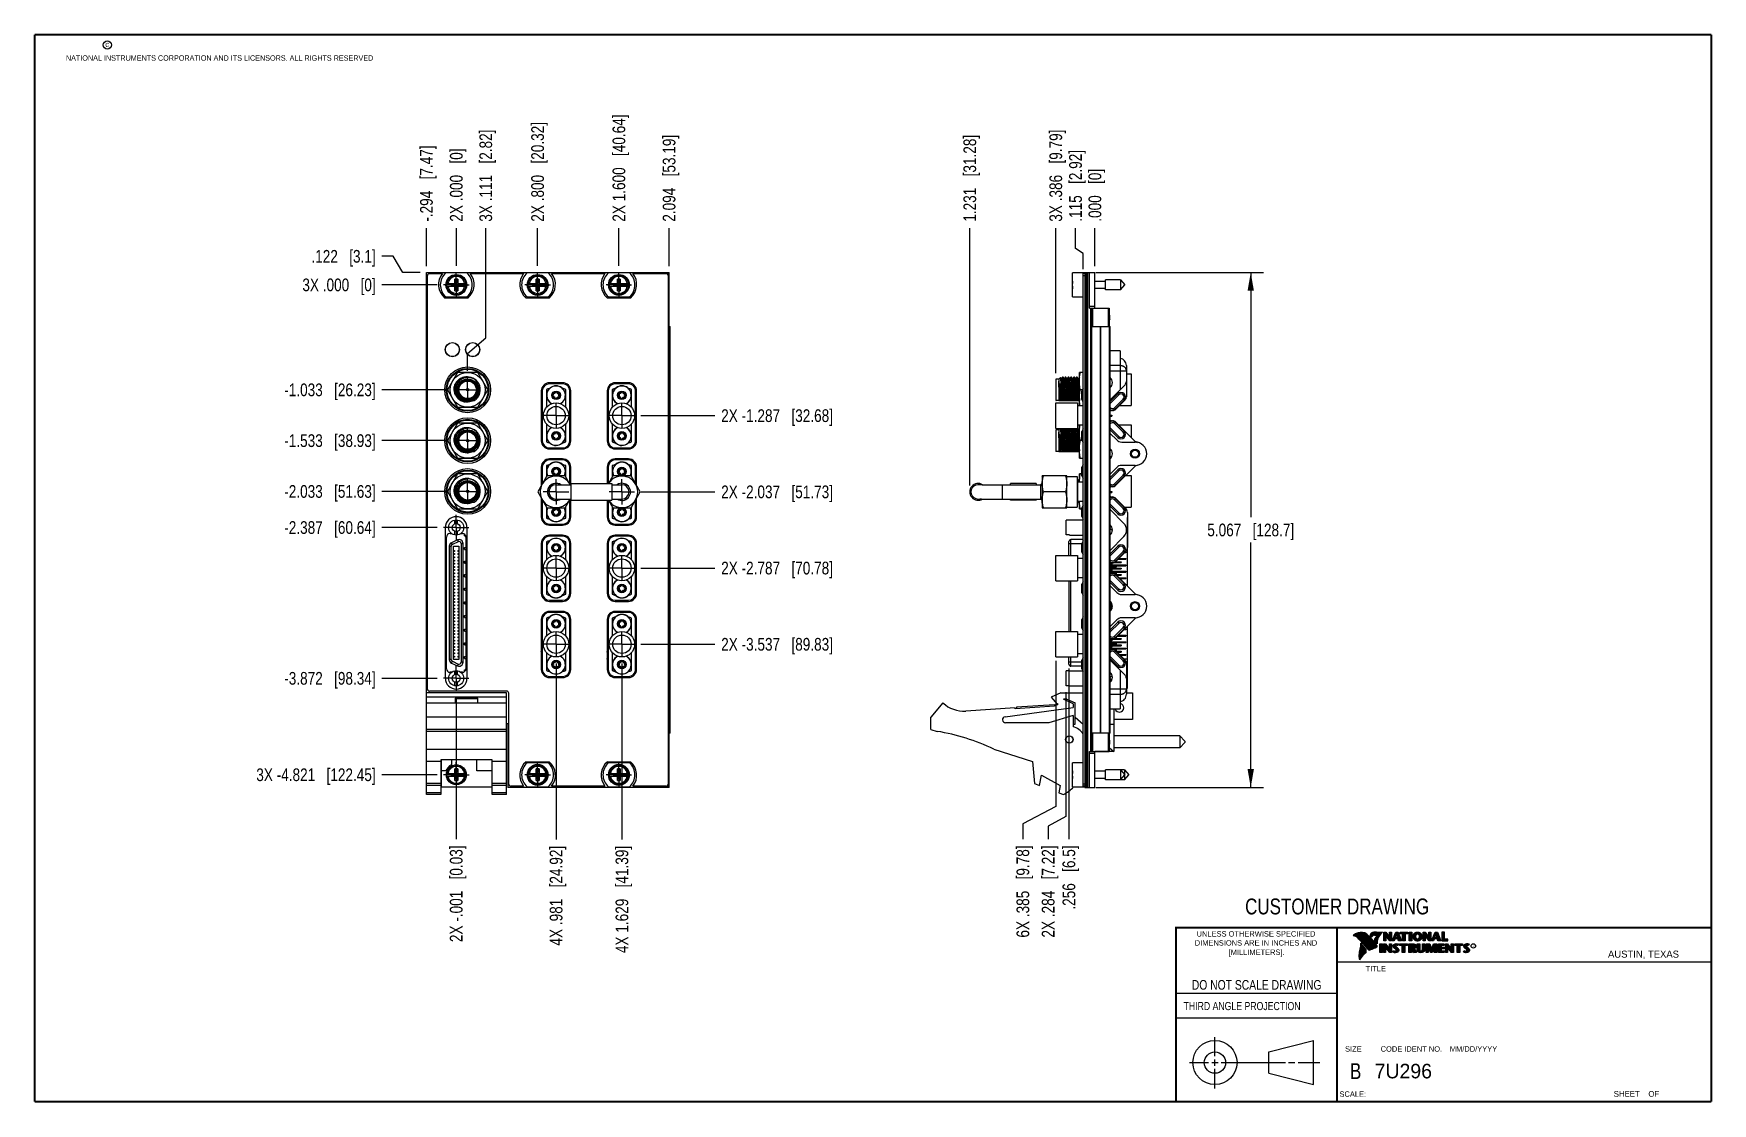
# Model space of a CAD drawing. Header units: inches. Extents: x 0.2 to 16.8, y 0.2 to 10.8.
import ezdxf

# ---------------------------------------------------------------- set-up
doc = ezdxf.new("R2010")
doc.units = ezdxf.units.IN
doc.header["$LTSCALE"] = 0.935
doc.header["$MEASUREMENT"] = 0
doc.linetypes.add('CENTER', pattern=[0.6, 0.375, -0.075, 0.075, -0.075])
doc.layers.get('0').update_dxf_attribs({"linetype": 'CONTINUOUS'})
doc.layers.add('02___PRT_ALL_AXES', color=7, linetype='CONTINUOUS')
doc.layers.add('DIMENSIONS', color=7, linetype='CONTINUOUS')
doc.styles.get("Standard").update_dxf_attribs({"font": 'txt', "width": 0.8})
doc.styles.add('TEXTSTYLE_2', font='txt')
doc.styles.add('TEXTSTYLE_3', font='txt', dxfattribs={"width": 0.95})
doc.dimstyles.new('DIMSTYLE_1', dxfattribs={"dimtxt": 0.125, "dimasz": 0.18, "dimexe": 0.18, "dimexo": 0.0625, "dimgap": 0.09, "dimtad": 0, "dimtih": 1, "dimtoh": 1, "dimdec": 3, "dimzin": 4, "dimdsep": 46, "dimtxsty": 'STANDARD', "dimblk": '_FILLED', "dimblk1": '_FILLED', "dimblk2": '_FILLED', "dimcen": 0.09, "dimadec": 0, "dimazin": 0, "dimtp": 0.01, "dimtm": 0.01, "dimtfac": 1, "dimtdec": 3, "dimtofl": 0, "dimtmove": 0, "dimatfit": 3, "dimldrblk": '_FILLED', "dimfxl": 1, "dimtolj": 1, "dimtzin": 4, "dimarcsym": 0})
doc.dimstyles.new('DIMSTYLE_2', dxfattribs={"dimtxt": 0.125, "dimasz": 0.18, "dimexe": 0.18, "dimexo": 0.0625, "dimgap": 0.09, "dimtad": 0, "dimtih": 1, "dimtoh": 1, "dimdec": 3, "dimzin": 4, "dimdsep": 46, "dimtxsty": 'STANDARD', "dimblk": '_FILLED', "dimblk1": '_FILLED', "dimblk2": '_FILLED', "dimcen": 0.09, "dimadec": 0, "dimazin": 0, "dimtp": 0.01, "dimtm": 0.01, "dimtfac": 1, "dimtdec": 3, "dimtofl": 0, "dimtmove": 0, "dimatfit": 3, "dimldrblk": '_FILLED', "dimfxl": 1, "dimtolj": 1, "dimtzin": 4, "dimarcsym": 0})

msp = doc.modelspace()

# ---------------------------------------------------------------- texts
at = {"color": 2, "linetype": 'CONTINUOUS', "attachment_point": 1, "line_spacing_factor": 0.9}
for s, insert, char_height, width in [('c', (0.946, 10.6893), 0.053, 0.0424), ('NATIONAL INSTRUMENTS CORPORATION AND ITS LICENSORS. ALL RIGHTS RESERVED', (0.5583, 10.5546), 0.053, 3.0104), ('THIRD ANGLE PROJECTION', (11.5564, 1.2384), 0.08, 1.408)]:
    msp.add_mtext(s, dxfattribs=dict(at, insert=insert, char_height=char_height, width=width))
at = {"color": 7, "linetype": 'CONTINUOUS', "attachment_point": 2, "line_spacing_factor": 0.9}
for s, insert, char_height, width in [('CUSTOMER DRAWING', (13.0668, 2.2564), 0.15625, 2), ('DO NOT SCALE DRAWING', (12.2754, 1.4542), 0.095, 1.52), ('B', (13.2497, 0.6361), 0.1562, 0.125)]:
    msp.add_mtext(s, dxfattribs=dict(at, insert=insert, char_height=char_height, width=width))
at = {"color": 2, "linetype": 'CONTINUOUS', "line_spacing_factor": 0.9}
for s, insert, char_height, width, attachment_point, style in [('DIMENSIONS ARE IN INCHES AND', (12.2688, 1.8465), 0.053254, 1.491112, 2, 'TEXTSTYLE_2'), ('UNLESS OTHERWISE SPECIFIED', (12.2688, 1.9352), 0.053254, 1.384604, 2, 'TEXTSTYLE_2'), ('[MILLIMETERS].', (12.2746, 1.7548), 0.053254, 0.745556, 2, 'TEXTSTYLE_2'), ('R', (14.3971, 1.8), 0.0217, 0.021738, 1, 'TEXTSTYLE_2'), ('AUSTIN, TEXAS', (15.7327, 1.7441), 0.069617, 0.905021, 1, 'TEXTSTYLE_2'), ('TITLE', (13.3474, 1.593), 0.05325, 0.26627, 1, 'TEXTSTYLE_2'), ('SIZE', (13.1451, 0.8027), 0.05325, 0.213016, 1, 'TEXTSTYLE_2'), ('CODE IDENT NO.', (13.7978, 0.8027), 0.053254, 0.708278, 2, 'TEXTSTYLE_3'), ('MM/DD/YYYY', (14.1765, 0.8027), 0.05325, 0.53254, 1, 'TEXTSTYLE_2'), ('SCALE:', (13.0904, 0.3585), 0.05325, 0.319524, 1, 'TEXTSTYLE_2'), ('SHEET    OF', (15.7892, 0.3625), 0.057262, 0.629882, 1, 'TEXTSTYLE_2')]:
    msp.add_mtext(s, dxfattribs=dict(at, insert=insert, char_height=char_height, width=width, attachment_point=attachment_point, style=style))
at = {"color": 7, "linetype": 'CONTINUOUS', "insert": (13.4363, 0.6298), "char_height": 0.14316, "width": 0.715775, "attachment_point": 1, "line_spacing_factor": 0.9, "style": 'TEXTSTYLE_2'}
msp.add_mtext('7U296', dxfattribs=at)

# ---------------------------------------------------------------- blocks, each defined once
blk = doc.blocks.new('*D0')
at = {"layer": 'DIMENSIONS', "color": 2, "linetype": 'CONTINUOUS'}
for p, q in [((3.777, 8.577), (3.668, 8.577)), ((3.872, 8.417), (3.777, 8.577)), ((4.043, 8.417), (3.872, 8.417))]:
    blk.add_line(p, q, dxfattribs=at)
at = {"layer": 'DIMENSIONS', "color": 2, "linetype": 'CONTINUOUS', "insert": (3.606, 8.639), "char_height": 0.125, "width": 1.025, "attachment_point": 3, "line_spacing_factor": 0.9}
blk.add_mtext('.122{\\Ftxt.shx;\\W1.000000;\\H0.125000; }[3.1]', dxfattribs=at)
blk = doc.blocks.new('_FILLED')
at = {"color": 0, "linetype": 'BYBLOCK'}
blk.add_solid([(0, 0), (-1, 0.174), (-1, -0.174)], dxfattribs=at)
blk = doc.blocks.new('*D1')
at = {"layer": 'DIMENSIONS', "color": 2, "linetype": 'CONTINUOUS'}
blk.add_line((4.212, 8.295), (3.668, 8.295), dxfattribs=at)
at = {"layer": 'DIMENSIONS', "color": 2, "linetype": 'CONTINUOUS', "insert": (3.606, 8.358), "char_height": 0.125, "width": 1.125, "attachment_point": 3, "line_spacing_factor": 0.9}
blk.add_mtext('3X .000{\\Ftxt.shx;\\W1.000000;\\H0.125000; }[0]', dxfattribs=at)
blk = doc.blocks.new('*D2')
at = {"layer": 'DIMENSIONS', "color": 2, "linetype": 'CONTINUOUS'}
blk.add_line((4.323, 7.263), (3.668, 7.263), dxfattribs=at)
at = {"layer": 'DIMENSIONS', "color": 2, "linetype": 'CONTINUOUS', "insert": (3.606, 7.325), "char_height": 0.125, "width": 1.425, "attachment_point": 3, "line_spacing_factor": 0.9}
blk.add_mtext('-1.033{\\Ftxt.shx;\\W1.000000;\\H0.125000; }[26.23]', dxfattribs=at)
blk = doc.blocks.new('*D3')
at = {"layer": 'DIMENSIONS', "color": 2, "linetype": 'CONTINUOUS'}
blk.add_line((4.323, 6.763), (3.668, 6.763), dxfattribs=at)
at = {"layer": 'DIMENSIONS', "color": 2, "linetype": 'CONTINUOUS', "insert": (3.606, 6.825), "char_height": 0.125, "width": 1.425, "attachment_point": 3, "line_spacing_factor": 0.9}
blk.add_mtext('-1.533{\\Ftxt.shx;\\W1.000000;\\H0.125000; }[38.93]', dxfattribs=at)
blk = doc.blocks.new('*D4')
at = {"layer": 'DIMENSIONS', "color": 2, "linetype": 'CONTINUOUS'}
blk.add_line((4.323, 6.263), (3.668, 6.263), dxfattribs=at)
at = {"layer": 'DIMENSIONS', "color": 2, "linetype": 'CONTINUOUS', "insert": (3.606, 6.325), "char_height": 0.125, "width": 1.425, "attachment_point": 3, "line_spacing_factor": 0.9}
blk.add_mtext('-2.033{\\Ftxt.shx;\\W1.000000;\\H0.125000; }[51.63]', dxfattribs=at)
blk = doc.blocks.new('*D5')
at = {"layer": 'DIMENSIONS', "color": 2, "linetype": 'CONTINUOUS'}
blk.add_line((4.211, 5.908), (3.668, 5.908), dxfattribs=at)
at = {"layer": 'DIMENSIONS', "color": 2, "linetype": 'CONTINUOUS', "insert": (3.606, 5.97), "char_height": 0.125, "width": 1.425, "attachment_point": 3, "line_spacing_factor": 0.9}
blk.add_mtext('-2.387{\\Ftxt.shx;\\W1.000000;\\H0.125000; }[60.64]', dxfattribs=at)
blk = doc.blocks.new('*D6')
at = {"layer": 'DIMENSIONS', "color": 2, "linetype": 'CONTINUOUS'}
blk.add_line((4.211, 4.423), (3.668, 4.423), dxfattribs=at)
at = {"layer": 'DIMENSIONS', "color": 2, "linetype": 'CONTINUOUS', "insert": (3.606, 4.486), "char_height": 0.125, "width": 1.425, "attachment_point": 3, "line_spacing_factor": 0.9}
blk.add_mtext('-3.872{\\Ftxt.shx;\\W1.000000;\\H0.125000; }[98.34]', dxfattribs=at)
blk = doc.blocks.new('*D7')
at = {"layer": 'DIMENSIONS', "color": 2, "linetype": 'CONTINUOUS'}
blk.add_line((4.212, 3.474), (3.668, 3.474), dxfattribs=at)
at = {"layer": 'DIMENSIONS', "color": 2, "linetype": 'CONTINUOUS', "insert": (3.606, 3.537), "char_height": 0.125, "width": 1.825, "attachment_point": 3, "line_spacing_factor": 0.9}
blk.add_mtext('3X -4.821{\\Ftxt.shx;\\W1.000000;\\H0.125000; }[122.45]', dxfattribs=at)
blk = doc.blocks.new('*D8')
at = {"layer": 'DIMENSIONS', "color": 2, "linetype": 'CONTINUOUS'}
blk.add_line((6.217, 7.009), (6.943, 7.009), dxfattribs=at)
at = {"layer": 'DIMENSIONS', "color": 2, "linetype": 'CONTINUOUS', "insert": (7.006, 7.071), "char_height": 0.125, "width": 1.725, "attachment_point": 1, "line_spacing_factor": 0.9}
blk.add_mtext('2X -1.287{\\Ftxt.shx;\\W1.000000;\\H0.125000; }[32.68]', dxfattribs=at)
blk = doc.blocks.new('*D9')
at = {"layer": 'DIMENSIONS', "color": 2, "linetype": 'CONTINUOUS'}
blk.add_line((6.217, 6.259), (6.943, 6.259), dxfattribs=at)
at = {"layer": 'DIMENSIONS', "color": 2, "linetype": 'CONTINUOUS', "insert": (7.006, 6.321), "char_height": 0.125, "width": 1.725, "attachment_point": 1, "line_spacing_factor": 0.9}
blk.add_mtext('2X -2.037{\\Ftxt.shx;\\W1.000000;\\H0.125000; }[51.73]', dxfattribs=at)
blk = doc.blocks.new('*D10')
at = {"layer": 'DIMENSIONS', "color": 2, "linetype": 'CONTINUOUS'}
blk.add_line((6.217, 5.509), (6.943, 5.509), dxfattribs=at)
at = {"layer": 'DIMENSIONS', "color": 2, "linetype": 'CONTINUOUS', "insert": (7.006, 5.571), "char_height": 0.125, "width": 1.725, "attachment_point": 1, "line_spacing_factor": 0.9}
blk.add_mtext('2X -2.787{\\Ftxt.shx;\\W1.000000;\\H0.125000; }[70.78]', dxfattribs=at)
blk = doc.blocks.new('*D11')
at = {"layer": 'DIMENSIONS', "color": 2, "linetype": 'CONTINUOUS'}
blk.add_line((6.217, 4.759), (6.943, 4.759), dxfattribs=at)
at = {"layer": 'DIMENSIONS', "color": 2, "linetype": 'CONTINUOUS', "insert": (7.006, 4.821), "char_height": 0.125, "width": 1.725, "attachment_point": 1, "line_spacing_factor": 0.9}
blk.add_mtext('2X -3.537{\\Ftxt.shx;\\W1.000000;\\H0.125000; }[89.83]', dxfattribs=at)
blk = doc.blocks.new('*D12')
at = {"layer": 'DIMENSIONS', "color": 2, "linetype": 'CONTINUOUS'}
blk.add_line((4.106, 8.48), (4.106, 8.855), dxfattribs=at)
at = {"layer": 'DIMENSIONS', "color": 2, "linetype": 'CONTINUOUS', "insert": (4.043, 8.917), "char_height": 0.125, "width": 1.225, "attachment_point": 1, "rotation": 90, "line_spacing_factor": 0.9}
blk.add_mtext('-.294{\\Ftxt.shx;\\W1.000000;\\H0.125000; }[7.47]', dxfattribs=at)
blk = doc.blocks.new('*D13')
at = {"layer": 'DIMENSIONS', "color": 2, "linetype": 'CONTINUOUS'}
blk.add_line((4.4, 8.483), (4.4, 8.855), dxfattribs=at)
at = {"layer": 'DIMENSIONS', "color": 2, "linetype": 'CONTINUOUS', "insert": (4.337, 8.917), "char_height": 0.125, "width": 1.125, "attachment_point": 1, "rotation": 90, "line_spacing_factor": 0.9}
blk.add_mtext('2X .000{\\Ftxt.shx;\\W1.000000;\\H0.125000; }[0]', dxfattribs=at)
blk = doc.blocks.new('*D14')
at = {"layer": 'DIMENSIONS', "color": 2, "linetype": 'CONTINUOUS'}
blk.add_line((5.2, 8.483), (5.2, 8.855), dxfattribs=at)
at = {"layer": 'DIMENSIONS', "color": 2, "linetype": 'CONTINUOUS', "insert": (5.137, 8.917), "char_height": 0.125, "width": 1.525, "attachment_point": 1, "rotation": 90, "line_spacing_factor": 0.9}
blk.add_mtext('2X .800{\\Ftxt.shx;\\W1.000000;\\H0.125000; }[20.32]', dxfattribs=at)
blk = doc.blocks.new('*D15')
at = {"layer": 'DIMENSIONS', "color": 2, "linetype": 'CONTINUOUS'}
blk.add_line((6, 8.483), (6, 8.855), dxfattribs=at)
at = {"layer": 'DIMENSIONS', "color": 2, "linetype": 'CONTINUOUS', "insert": (5.937, 8.917), "char_height": 0.125, "width": 1.625, "attachment_point": 1, "rotation": 90, "line_spacing_factor": 0.9}
blk.add_mtext('2X 1.600{\\Ftxt.shx;\\W1.000000;\\H0.125000; }[40.64]', dxfattribs=at)
blk = doc.blocks.new('*D16')
at = {"layer": 'DIMENSIONS', "color": 2, "linetype": 'CONTINUOUS'}
for p, q in [((4.689, 7.775), (4.689, 8.855)), ((4.511, 7.621), (4.689, 7.775)), ((4.511, 7.45), (4.511, 7.621))]:
    blk.add_line(p, q, dxfattribs=at)
at = {"layer": 'DIMENSIONS', "color": 2, "linetype": 'CONTINUOUS', "insert": (4.627, 8.917), "char_height": 0.125, "width": 1.425, "attachment_point": 1, "rotation": 90, "line_spacing_factor": 0.9}
blk.add_mtext('3X .111{\\Ftxt.shx;\\W1.000000;\\H0.125000; }[2.82]', dxfattribs=at)
blk = doc.blocks.new('*D17')
at = {"layer": 'DIMENSIONS', "color": 2, "linetype": 'CONTINUOUS'}
blk.add_line((6.494, 8.48), (6.494, 8.855), dxfattribs=at)
at = {"layer": 'DIMENSIONS', "color": 2, "linetype": 'CONTINUOUS', "insert": (6.431, 8.917), "char_height": 0.125, "width": 1.325, "attachment_point": 1, "rotation": 90, "line_spacing_factor": 0.9}
blk.add_mtext('2.094{\\Ftxt.shx;\\W1.000000;\\H0.125000; }[53.19]', dxfattribs=at)
blk = doc.blocks.new('*D18')
at = {"layer": 'DIMENSIONS', "color": 2, "linetype": 'CONTINUOUS'}
blk.add_line((4.399, 4.236), (4.399, 2.842), dxfattribs=at)
at = {"layer": 'DIMENSIONS', "color": 2, "linetype": 'CONTINUOUS', "insert": (4.336, 2.779), "char_height": 0.125, "width": 1.525, "attachment_point": 3, "rotation": 90, "line_spacing_factor": 0.9}
blk.add_mtext('2X -.001{\\Ftxt.shx;\\W1.000000;\\H0.125000; }[0.03]', dxfattribs=at)
blk = doc.blocks.new('*D19')
at = {"layer": 'DIMENSIONS', "color": 2, "linetype": 'CONTINUOUS'}
blk.add_line((5.381, 4.571), (5.381, 2.837), dxfattribs=at)
at = {"layer": 'DIMENSIONS', "color": 2, "linetype": 'CONTINUOUS', "insert": (5.319, 2.775), "char_height": 0.125, "width": 1.525, "attachment_point": 3, "rotation": 90, "line_spacing_factor": 0.9}
blk.add_mtext('4X .981{\\Ftxt.shx;\\W1.000000;\\H0.125000; }[24.92]', dxfattribs=at)
blk = doc.blocks.new('*D20')
at = {"layer": 'DIMENSIONS', "color": 2, "linetype": 'CONTINUOUS'}
blk.add_line((6.029, 4.571), (6.029, 2.837), dxfattribs=at)
at = {"layer": 'DIMENSIONS', "color": 2, "linetype": 'CONTINUOUS', "insert": (5.967, 2.775), "char_height": 0.125, "width": 1.625, "attachment_point": 3, "rotation": 90, "line_spacing_factor": 0.9}
blk.add_mtext('4X 1.629{\\Ftxt.shx;\\W1.000000;\\H0.125000; }[41.39]', dxfattribs=at)
blk = doc.blocks.new('*D21')
at = {"layer": 'DIMENSIONS', "color": 2, "linetype": 'CONTINUOUS'}
for p, q in [((10.493, 8.652), (10.493, 8.855)), ((10.569, 8.605), (10.493, 8.652)), ((10.569, 8.45), (10.569, 8.605))]:
    blk.add_line(p, q, dxfattribs=at)
at = {"layer": 'DIMENSIONS', "color": 2, "linetype": 'CONTINUOUS', "insert": (10.43, 8.917), "char_height": 0.125, "width": 1.125, "attachment_point": 1, "rotation": 90, "line_spacing_factor": 0.9}
blk.add_mtext('.115{\\Ftxt.shx;\\W1.000000;\\H0.125000; }[2.92]', dxfattribs=at)
blk = doc.blocks.new('*D22')
at = {"layer": 'DIMENSIONS', "color": 2, "linetype": 'CONTINUOUS'}
blk.add_line((10.684, 8.48), (10.684, 8.855), dxfattribs=at)
at = {"layer": 'DIMENSIONS', "color": 2, "linetype": 'CONTINUOUS', "insert": (10.621, 8.917), "char_height": 0.125, "width": 0.825, "attachment_point": 1, "rotation": 90, "line_spacing_factor": 0.9}
blk.add_mtext('.000{\\Ftxt.shx;\\W1.000000;\\H0.125000; }[0]', dxfattribs=at)
blk = doc.blocks.new('*D23')
at = {"layer": 'DIMENSIONS', "color": 2, "linetype": 'CONTINUOUS'}
blk.add_line((10.298, 7.428), (10.298, 8.855), dxfattribs=at)
at = {"layer": 'DIMENSIONS', "color": 2, "linetype": 'CONTINUOUS', "insert": (10.236, 8.917), "char_height": 0.125, "width": 1.425, "attachment_point": 1, "rotation": 90, "line_spacing_factor": 0.9}
blk.add_mtext('3X .386{\\Ftxt.shx;\\W1.000000;\\H0.125000; }[9.79]', dxfattribs=at)
blk = doc.blocks.new('*D24')
at = {"layer": 'DIMENSIONS', "color": 2, "linetype": 'CONTINUOUS'}
blk.add_line((9.452, 6.321), (9.452, 8.855), dxfattribs=at)
at = {"layer": 'DIMENSIONS', "color": 2, "linetype": 'CONTINUOUS', "insert": (9.39, 8.917), "char_height": 0.125, "width": 1.325, "attachment_point": 1, "rotation": 90, "line_spacing_factor": 0.9}
blk.add_mtext('1.231{\\Ftxt.shx;\\W1.000000;\\H0.125000; }[31.28]', dxfattribs=at)
blk = doc.blocks.new('*D25')
at = {"layer": 'DIMENSIONS', "color": 2, "linetype": 'CONTINUOUS'}
for p, q in [((10.299, 4.596), (10.299, 3.162)), ((10.299, 3.162), (9.975, 2.991)), ((9.975, 2.991), (9.975, 2.842))]:
    blk.add_line(p, q, dxfattribs=at)
at = {"layer": 'DIMENSIONS', "color": 2, "linetype": 'CONTINUOUS', "insert": (9.912, 2.779), "char_height": 0.125, "width": 1.425, "attachment_point": 3, "rotation": 90, "line_spacing_factor": 0.9}
blk.add_mtext('6X .385{\\Ftxt.shx;\\W1.000000;\\H0.125000; }[9.78]', dxfattribs=at)
blk = doc.blocks.new('*D26')
at = {"layer": 'DIMENSIONS', "color": 2, "linetype": 'CONTINUOUS'}
blk.add_line((10.428, 4.519), (10.428, 2.842), dxfattribs=at)
at = {"layer": 'DIMENSIONS', "color": 2, "linetype": 'CONTINUOUS', "insert": (10.365, 2.779), "char_height": 0.125, "width": 1.025, "attachment_point": 3, "rotation": 90, "line_spacing_factor": 0.9}
blk.add_mtext('.256{\\Ftxt.shx;\\W1.000000;\\H0.125000; }[6.5]', dxfattribs=at)
blk = doc.blocks.new('*D27')
at = {"layer": 'DIMENSIONS', "color": 2, "linetype": 'CONTINUOUS'}
for p, q in [((10.399, 4.287), (10.399, 3.065)), ((10.399, 3.065), (10.224, 2.967)), ((10.224, 2.967), (10.224, 2.842))]:
    blk.add_line(p, q, dxfattribs=at)
at = {"layer": 'DIMENSIONS', "color": 2, "linetype": 'CONTINUOUS', "insert": (10.161, 2.779), "char_height": 0.125, "width": 1.425, "attachment_point": 3, "rotation": 90, "line_spacing_factor": 0.9}
blk.add_mtext('2X .284{\\Ftxt.shx;\\W1.000000;\\H0.125000; }[7.22]', dxfattribs=at)
blk = doc.blocks.new('*D28')
at = {"layer": 'DIMENSIONS', "color": 2, "linetype": 'CONTINUOUS'}
for p, q in [((10.692, 8.417), (12.342, 8.417)), ((12.217, 8.417), (12.217, 6.009)), ((12.217, 3.35), (12.217, 5.759)), ((10.692, 3.35), (12.342, 3.35))]:
    blk.add_line(p, q, dxfattribs=at)
at = {"layer": 'DIMENSIONS', "color": 2, "linetype": 'CONTINUOUS', "xscale": 0.18, "yscale": 0.18, "zscale": 0.18}
for p, rotation in [((12.217, 8.417), 90), ((12.217, 3.35), 270)]:
    blk.add_blockref('_FILLED', p, dxfattribs=dict(at, rotation=rotation))
at = {"layer": 'DIMENSIONS', "color": 2, "linetype": 'CONTINUOUS', "insert": (12.217, 5.946), "char_height": 0.125, "width": 1.325, "attachment_point": 2, "line_spacing_factor": 0.9}
blk.add_mtext('5.067{\\Ftxt.shx;\\W1.000000;\\H0.125000; }[128.7]', dxfattribs=at)

# ---------------------------------------------------------------- dimensions: what is measured, and where the dimension line sits
at = {"layer": 'DIMENSIONS', "color": 2, "linetype": 'CONTINUOUS'}
for feature_location, offset, dtype, origin, text, picture, middle in [((5.9999, 8.4827), (0, 0.3719), 1, (4.3999, 8.4202), '2X <>', '*D15', (5.9999, 9.7296)), ((5.1999, 8.4827), (0, 0.3719), 1, (4.3999, 8.4202), '2X <>', '*D14', (5.1999, 9.6796)), ((4.5108802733, 7.4501942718), (0.1785138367, 1.40441), 0, (4.3998802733, 7.3876942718), '3X <>', '*D16', (4.68939411, 9.6296042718)), ((10.298, 7.4276), (0, 1.427), 1, (10.6836, 7.3651), '3X <>', '*D23', (10.298, 9.6296)), ((4.1059, 8.4796), (0, 0.375), 1, (4.3999, 8.4202), '-<>', '*D12', (4.1059, 9.5296)), ((4.3998802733, 8.4827042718), (0, 0.3719), 1, (4.3998802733, 8.4202042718), '2X <>', '*D13', (4.3998802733, 9.4796042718)), ((4.2123, 3.4741), (-0.5439, 0), 0, (4.2748, 8.2951), '3X -<>', '*D7', (2.4434, 3.4741)), ((4.32328, 7.26259), (-0.6549, 0), 0, (4.38578, 8.2951), '-<>', '*D2', (2.64338, 7.26259)), ((4.32328, 6.76259), (-0.6549, 0), 0, (4.38578, 8.2951), '-<>', '*D3', (2.64338, 6.76259)), ((4.32328, 6.26259), (-0.6549, 0), 0, (4.38578, 8.2951), '-<>', '*D4', (2.64338, 6.26259)), ((4.2111, 5.9077), (-0.5427, 0), 0, (4.2736, 8.2951), '-<>', '*D5', (2.6434, 5.9077)), ((4.2111, 4.4235), (-0.5427, 0), 0, (4.2736, 8.2951), '-<>', '*D6', (2.6434, 4.4235)), ((4.2122802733, 8.2951042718), (-0.5439, 0), 0, (4.2747802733, 8.2951042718), '3X <>', '*D1', (2.8433802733, 8.2951042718)), ((6.21683, 7.00859), (0.72625, 0), 0, (6.15433, 8.2951), '2X -<>', '*D8', (7.86808, 7.00859)), ((6.21683, 6.25859), (0.72625, 0), 0, (6.15433, 8.2951), '2X -<>', '*D9', (7.86808, 6.25859)), ((6.21683, 5.50859), (0.72625, 0), 0, (6.15433, 8.2951), '2X -<>', '*D10', (7.86808, 5.50859)), ((6.21683, 4.75859), (0.72625, 0), 0, (6.15433, 8.2951), '2X -<>', '*D11', (7.86808, 4.75859)), ((5.3811, 4.571), (0, -1.7338), 1, (4.3999, 4.6335), '4X <>', '*D19', (5.5156, 1.8334)), ((6.0292, 4.571), (0, -1.7338), 1, (4.3999, 4.6335), '4X <>', '*D20', (6.1636, 1.7834)), ((10.2986, 4.5957), (-0.3236, -1.754), 0, (10.6836, 4.7586), '6X <>', '*D25', (10.087, 1.8879)), ((4.3987, 4.2359), (0, -1.3942), 1, (4.3999, 4.2984), '2X -<>', '*D18', (4.5107, 1.7932)), ((10.3993279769, 4.2872675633), (-0.1755947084, -1.4455732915), 0, (10.6835799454, 4.3497675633), '2X <>', '*D27', (10.3357516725, 1.8878949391))]:
    dim = msp.add_ordinate_dim(feature_location=feature_location, offset=offset, dtype=dtype, origin=origin, text=text, dimstyle='DIMSTYLE_1', dxfattribs=at)
    dim.commit()
    dim.dimension.update_dxf_attribs({"geometry": picture, "text_midpoint": middle})
for feature_location, offset, dtype, origin, picture, middle in [((6.4939, 8.4796), (0, 0.375), 1, (4.3999, 8.4171), '*D17', (6.4939, 9.5796)), ((9.45208, 6.3210947), (0, 2.5335096), 1, (10.6835799, 6.2585947), '*D24', (9.45208, 9.5796043)), ((10.5685799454, 8.4496042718), (-0.075805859, 0.405), 0, (10.6835799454, 8.4171042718), '*D21', (10.4927740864, 9.4796042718)), ((10.6835799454, 8.4796042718), (0, 0.375), 1, (10.6835799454, 8.4171042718), '*D22', (10.6835799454, 9.3296042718)), ((4.0434, 8.4171), (-0.375, 0.1595), 0, (4.2748, 8.2951), '*D0', (2.8434, 8.5767)), ((10.4278, 4.5194), (0, -1.6777), 1, (10.6836, 4.5819), '*D26', (10.5398, 2.0432))]:
    dim = msp.add_ordinate_dim(feature_location=feature_location, offset=offset, dtype=dtype, origin=origin, dimstyle='DIMSTYLE_1', dxfattribs=at)
    dim.commit()
    dim.dimension.update_dxf_attribs({"geometry": picture, "text_midpoint": middle})
dim = msp.add_linear_dim(base=(12.2167, 8.4171), p1=(10.6921, 3.3501), p2=(10.6921, 8.4171), angle=90, dimstyle='DIMSTYLE_2', dxfattribs=at)
dim.commit()
dim.dimension.update_dxf_attribs({"geometry": '*D28', "text_midpoint": (12.0667, 5.8836), "dimtype": 160})

# ---------------------------------------------------------------- linework, layer by layer
at = {"color": 6, "linetype": 'CONTINUOUS'}
for p, q in [((4.1059, 4.2812), (4.1059, 8.4171)), ((4.1059, 8.4171), (6.4939, 8.4171)), ((10.5836, 8.4171), (10.5836, 8.3871)), ((10.5836, 8.4171), (10.6836, 8.4171)), ((10.6296, 8.0671), (10.6296, 8.4171)), ((10.6836, 8.0671), (10.6836, 8.4171)), ((10.6296, 8.0671), (10.8236, 8.0671)), ((10.6536, 8.0671), (10.6536, 7.8851)), ((10.8236, 8.0671), (10.8236, 7.8851)), ((5.4461, 7.3221), (5.3161, 7.3221)), ((6.0942, 7.3221), (5.9642, 7.3221)), ((5.2461, 7.2521), (5.2461, 6.7611)), ((5.5161, 6.7611), (5.5161, 7.2521)), ((5.8942, 7.2521), (5.8942, 6.7611)), ((6.1642, 6.7611), (6.1642, 7.2521)), ((5.3161, 6.6911), (5.4461, 6.6911)), ((5.9642, 6.6911), (6.0942, 6.6911)), ((5.2461, 6.5021), (5.2461, 6.3354)), ((5.4461, 6.5721), (5.3161, 6.5721)), ((5.5161, 6.3376), (5.5161, 6.5021)), ((5.8942, 6.5021), (5.8942, 6.3411)), ((6.0942, 6.5721), (5.9642, 6.5721)), ((6.1642, 6.3376), (6.1642, 6.5021)), ((5.2461, 6.1813), (5.2461, 6.0111)), ((5.5161, 6.0111), (5.5161, 6.1803)), ((5.8942, 6.1761), (5.8942, 6.0111)), ((6.1642, 6.0111), (6.1642, 6.1803)), ((4.3027, 4.5176), (4.3027, 5.8136)), ((4.3377, 5.8486), (4.3517, 5.8486)), ((4.4457, 5.8486), (4.4597, 5.8486)), ((4.4947, 5.8136), (4.4947, 4.5176)), ((5.3161, 5.9411), (5.4461, 5.9411)), ((5.4461, 5.8221), (5.3161, 5.8221)), ((5.9642, 5.9411), (6.0942, 5.9411)), ((6.0942, 5.8221), (5.9642, 5.8221)), ((5.2461, 5.7521), (5.2461, 5.2611)), ((5.5161, 5.2611), (5.5161, 5.7521)), ((5.8942, 5.7521), (5.8942, 5.2611)), ((6.1642, 5.2611), (6.1642, 5.7521)), ((5.3161, 5.1911), (5.4461, 5.1911)), ((5.9642, 5.1911), (6.0942, 5.1911)), ((5.2461, 5.0021), (5.2461, 4.5111)), ((5.4461, 5.0721), (5.3161, 5.0721)), ((5.5161, 4.5111), (5.5161, 5.0021)), ((5.8942, 5.0021), (5.8942, 4.5111)), ((6.0942, 5.0721), (5.9642, 5.0721)), ((6.1642, 4.5111), (6.1642, 5.0021)), ((4.3517, 4.4826), (4.3377, 4.4826)), ((4.4597, 4.4826), (4.4457, 4.4826)), ((5.3161, 4.4411), (5.4461, 4.4411)), ((5.9642, 4.4411), (6.0942, 4.4411)), ((4.9059, 3.9741), (4.8939, 3.9741)), ((4.9059, 3.9741), (4.9059, 3.3501)), ((10.6536, 3.8851), (10.6536, 3.7041)), ((10.8236, 3.8851), (10.8236, 3.7041)), ((10.6296, 3.7041), (10.8236, 3.7041)), ((10.6296, 3.3501), (10.6296, 3.7041)), ((10.6836, 3.3501), (10.6836, 3.7042)), ((6.4939, 3.3501), (4.9059, 3.3501)), ((10.5836, 3.3821), (10.5836, 3.3501)), ((10.5836, 3.3501), (10.6836, 3.3501))]:
    msp.add_line(p, q, dxfattribs=at)
at = {"color": 7, "linetype": 'CONTINUOUS'}
for p, q in [((4.1159, 4.3171), (4.1159, 8.3871)), ((4.1359, 8.4071), (4.2622, 8.4071)), ((4.5036, 8.4136), (4.2961, 8.4136)), ((4.3052, 8.3089), (4.3882, 8.3089)), ((4.3052, 8.2813), (4.3882, 8.2813)), ((4.3514, 8.2834), (4.3514, 8.3068)), ((4.3514, 8.3068), (4.4484, 8.2834)), ((4.3514, 8.3068), (4.3882, 8.3068)), ((4.3514, 8.2834), (4.4484, 8.3068)), ((4.3882, 8.2834), (4.3514, 8.2834)), ((4.3861, 8.3089), (4.3861, 8.3522)), ((4.4137, 8.3522), (4.3861, 8.3522)), ((4.3861, 8.238), (4.4129, 8.349)), ((4.3861, 8.238), (4.3861, 8.2813)), ((4.4137, 8.238), (4.3869, 8.349)), ((4.3882, 8.3068), (4.3882, 8.3089)), ((4.3882, 8.2834), (4.4116, 8.3068)), ((4.4116, 8.2834), (4.3882, 8.3068)), ((4.3882, 8.2834), (4.3882, 8.2813)), ((4.4116, 8.3068), (4.4116, 8.3089)), ((4.4116, 8.3089), (4.4945, 8.3089)), ((4.4116, 8.3068), (4.4484, 8.3068)), ((4.4116, 8.2834), (4.4116, 8.2813)), ((4.4484, 8.2834), (4.4116, 8.2834)), ((4.4116, 8.2813), (4.4945, 8.2813)), ((4.4137, 8.3522), (4.4137, 8.3089)), ((4.4137, 8.2813), (4.4137, 8.238)), ((4.4484, 8.2834), (4.4484, 8.3068)), ((4.5376, 8.4071), (5.0622, 8.4071)), ((5.3036, 8.4136), (5.0961, 8.4136)), ((5.1052, 8.3089), (5.1882, 8.3089)), ((5.1052, 8.2813), (5.1882, 8.2813)), ((5.1514, 8.2834), (5.1514, 8.3068)), ((5.1514, 8.2834), (5.2484, 8.3068)), ((5.1514, 8.3068), (5.1882, 8.3068)), ((5.1514, 8.3068), (5.2484, 8.2834)), ((5.1882, 8.2834), (5.1514, 8.2834)), ((5.1861, 8.3089), (5.1861, 8.3522)), ((5.2137, 8.3522), (5.1861, 8.3522)), ((5.1861, 8.238), (5.2129, 8.349)), ((5.1861, 8.238), (5.1861, 8.2813)), ((5.2137, 8.238), (5.1869, 8.349)), ((5.1882, 8.3068), (5.1882, 8.3089)), ((5.1882, 8.2834), (5.2116, 8.3068)), ((5.2116, 8.2834), (5.1882, 8.3068)), ((5.1882, 8.2834), (5.1882, 8.2813)), ((5.2116, 8.3068), (5.2116, 8.3089)), ((5.2116, 8.3089), (5.2945, 8.3089)), ((5.2116, 8.3068), (5.2484, 8.3068)), ((5.2116, 8.2834), (5.2116, 8.2813)), ((5.2484, 8.2834), (5.2116, 8.2834)), ((5.2116, 8.2813), (5.2945, 8.2813)), ((5.2137, 8.3522), (5.2137, 8.3089)), ((5.2137, 8.2813), (5.2137, 8.238)), ((5.2484, 8.2834), (5.2484, 8.3068)), ((5.3376, 8.4071), (5.8622, 8.4071)), ((6.1036, 8.4136), (5.8961, 8.4136)), ((5.9052, 8.3089), (5.9882, 8.3089)), ((5.9052, 8.2813), (5.9882, 8.2813)), ((5.9514, 8.2834), (5.9514, 8.3068)), ((5.9514, 8.2834), (6.0484, 8.3068)), ((5.9514, 8.3068), (5.9882, 8.3068)), ((5.9514, 8.3068), (6.0484, 8.2834)), ((5.9882, 8.2834), (5.9514, 8.2834)), ((5.9861, 8.3089), (5.9861, 8.3522)), ((6.0137, 8.3522), (5.9861, 8.3522)), ((5.9861, 8.238), (6.0129, 8.349)), ((5.9861, 8.238), (5.9861, 8.2813)), ((6.0137, 8.238), (5.9869, 8.349)), ((5.9882, 8.3068), (5.9882, 8.3089)), ((5.9882, 8.2834), (6.0116, 8.3068)), ((6.0116, 8.2834), (5.9882, 8.3068)), ((5.9882, 8.2834), (5.9882, 8.2813)), ((6.0116, 8.3068), (6.0116, 8.3089)), ((6.0116, 8.3089), (6.0945, 8.3089)), ((6.0116, 8.3068), (6.0484, 8.3068)), ((6.0116, 8.2834), (6.0116, 8.2813)), ((6.0484, 8.2834), (6.0116, 8.2834)), ((6.0116, 8.2813), (6.0945, 8.2813)), ((6.0137, 8.3522), (6.0137, 8.3089)), ((6.0137, 8.2813), (6.0137, 8.238)), ((6.0484, 8.2834), (6.0484, 8.3068)), ((6.1376, 8.4071), (6.4639, 8.4071)), ((6.4839, 8.3871), (6.4839, 3.3821)), ((10.4615, 8.3089), (10.4636, 8.3089)), ((10.4636, 8.2813), (10.4615, 8.2813)), ((10.4636, 8.1766), (10.4636, 8.4136)), ((10.5836, 8.4136), (10.4636, 8.4136)), ((10.5686, 3.3621), (10.5686, 8.4071)), ((10.5836, 8.4071), (10.5686, 8.4071)), ((10.5836, 8.3871), (10.5836, 3.3821)), ((10.7873, 8.3301), (10.6836, 8.3301)), ((10.7873, 8.2601), (10.6836, 8.2601)), ((10.7873, 8.2459), (10.7873, 8.3443)), ((10.9354, 8.3443), (10.7873, 8.3443)), ((10.9354, 8.3443), (10.9354, 8.2459)), ((10.9354, 8.3443), (10.9767, 8.2951)), ((10.9354, 8.2459), (10.9767, 8.2951)), ((4.5136, 8.1661), (4.2861, 8.1661)), ((4.2961, 8.1766), (4.5036, 8.1766)), ((4.3861, 8.238), (4.4137, 8.238)), ((5.3136, 8.1661), (5.0861, 8.1661)), ((5.0961, 8.1766), (5.3036, 8.1766)), ((5.1861, 8.238), (5.2137, 8.238)), ((6.1136, 8.1661), (5.8861, 8.1661)), ((5.8961, 8.1766), (6.1036, 8.1766)), ((5.9861, 8.238), (6.0137, 8.238)), ((10.4636, 8.1766), (10.5686, 8.1766)), ((10.9354, 8.2459), (10.7873, 8.2459)), ((10.6419, 7.9956), (10.6429, 7.9966)), ((10.6419, 7.9956), (10.6419, 7.9566)), ((10.6419, 7.9566), (10.6429, 7.9556)), ((10.6429, 7.9556), (10.6429, 7.9966)), ((10.6429, 7.9966), (10.6536, 7.9966)), ((10.6429, 7.9556), (10.6536, 7.9556)), ((10.8236, 7.9966), (10.8289, 7.9966)), ((10.8236, 7.9556), (10.8289, 7.9556)), ((10.8289, 7.9556), (10.8289, 7.9966)), ((10.8299, 7.9956), (10.8289, 7.9966)), ((10.8299, 7.9566), (10.8289, 7.9556)), ((10.8299, 7.9566), (10.8299, 7.9955)), ((6.4939, 7.8851), (6.5054, 7.8851)), ((6.5056, 3.8851), (6.5056, 7.8851)), ((10.6446, 3.8851), (10.6446, 7.8851)), ((10.6446, 7.8851), (10.8326, 7.8851)), ((10.8326, 3.8851), (10.8326, 7.8851)), ((10.9336, 7.6453), (10.8326, 7.6453)), ((10.9336, 7.6453), (10.9336, 7.5699)), ((4.4116, 7.4346), (4.3123, 7.2626)), ((4.6102, 7.4346), (4.4116, 7.4346)), ((4.7095, 7.2626), (4.6102, 7.4346)), ((10.5316, 7.1036), (10.5316, 7.4346)), ((10.5686, 7.4346), (10.5316, 7.4346)), ((10.9936, 7.5006), (10.9936, 7.1952)), ((5.4461, 7.3321), (5.3161, 7.3321)), ((6.0942, 7.3321), (5.9642, 7.3321)), ((10.298, 7.3651), (10.298, 7.1611)), ((10.328, 7.3691), (10.302, 7.3691)), ((10.3441, 7.3851), (10.328, 7.3691)), ((10.328, 7.3691), (10.328, 7.1571)), ((10.3441, 7.3851), (10.3442, 7.3851)), ((10.3521, 7.3714), (10.3442, 7.3851)), ((10.3456, 7.3697), (10.347, 7.3246)), ((10.347, 7.1829), (10.347, 7.3246)), ((10.3522, 7.3713), (10.3521, 7.3714)), ((10.3521, 7.3714), (10.3521, 7.3714)), ((10.3528, 7.3708), (10.3522, 7.3713)), ((10.3645, 7.3879), (10.355, 7.3714)), ((10.355, 7.3714), (10.355, 7.3714)), ((10.3645, 7.3879), (10.3648, 7.3881)), ((10.3701, 7.3881), (10.3648, 7.3881)), ((10.3682, 7.3523), (10.3684, 7.3492)), ((10.3704, 7.3879), (10.3701, 7.3881)), ((10.3799, 7.3714), (10.3704, 7.3879)), ((10.3713, 7.2751), (10.3714, 7.2732)), ((10.3714, 7.2732), (10.3716, 7.2654)), ((10.3725, 7.3711), (10.3724, 7.3716)), ((10.3736, 7.352), (10.3725, 7.3711)), ((10.3737, 7.3494), (10.3736, 7.352)), ((10.3775, 7.2512), (10.3766, 7.2753)), ((10.3799, 7.3714), (10.3799, 7.3714)), ((10.3806, 7.3688), (10.3799, 7.3714)), ((10.3923, 7.3879), (10.3828, 7.3714)), ((10.3828, 7.3714), (10.3828, 7.3714)), ((10.3923, 7.3879), (10.3925, 7.3881)), ((10.3979, 7.3881), (10.3925, 7.3881)), ((10.3982, 7.3879), (10.3979, 7.3881)), ((10.4077, 7.3714), (10.3981, 7.3879)), ((10.4002, 7.3711), (10.4002, 7.3717)), ((10.4077, 7.3713), (10.4077, 7.3714)), ((10.4077, 7.3714), (10.4077, 7.3714)), ((10.4084, 7.3708), (10.4077, 7.3713)), ((10.4201, 7.3878), (10.4105, 7.3714)), ((10.4105, 7.3714), (10.4105, 7.3714)), ((10.42, 7.3878), (10.4203, 7.3881)), ((10.4257, 7.3881), (10.4203, 7.3881)), ((10.4259, 7.3879), (10.4257, 7.3881)), ((10.4354, 7.3714), (10.4259, 7.3879)), ((10.4279, 7.3717), (10.4268, 7.3839)), ((10.428, 7.3711), (10.4279, 7.3717)), ((10.4355, 7.3714), (10.4354, 7.3714)), ((10.4354, 7.3714), (10.4354, 7.3714)), ((10.4361, 7.3709), (10.4355, 7.3714)), ((10.4478, 7.3879), (10.4383, 7.3714)), ((10.4383, 7.3715), (10.4383, 7.3714)), ((10.4478, 7.3879), (10.4481, 7.3881)), ((10.4534, 7.3881), (10.4481, 7.3881)), ((10.4537, 7.3878), (10.4534, 7.3881)), ((10.4632, 7.3714), (10.4537, 7.3878)), ((10.4557, 7.3711), (10.4557, 7.3717)), ((10.4633, 7.3713), (10.4632, 7.3714)), ((10.4632, 7.3714), (10.4632, 7.3714)), ((10.4639, 7.3708), (10.4633, 7.3713)), ((10.4756, 7.3879), (10.4661, 7.3714)), ((10.4661, 7.3714), (10.4661, 7.3714)), ((10.4756, 7.3879), (10.4759, 7.3881)), ((10.4812, 7.3881), (10.4759, 7.3881)), ((10.4815, 7.3879), (10.4812, 7.3881)), ((10.491, 7.3714), (10.4814, 7.3879)), ((10.491, 7.3713), (10.491, 7.3714)), ((10.4911, 7.3712), (10.491, 7.3713)), ((10.5034, 7.3878), (10.4938, 7.3714)), ((10.4939, 7.3714), (10.4938, 7.3714)), ((10.5033, 7.3878), (10.5036, 7.3881)), ((10.509, 7.3881), (10.5036, 7.3881)), ((10.5092, 7.3879), (10.509, 7.3881)), ((10.5188, 7.3714), (10.5093, 7.3879)), ((10.5113, 7.3711), (10.5112, 7.3717)), ((10.5188, 7.3714), (10.5188, 7.3714)), ((10.5188, 7.3713), (10.5188, 7.3714)), ((10.5195, 7.3708), (10.5188, 7.3713)), ((10.5312, 7.3879), (10.5216, 7.3714)), ((10.5216, 7.3714), (10.5216, 7.3714)), ((10.5266, 7.3153), (10.5263, 7.3219)), ((10.5316, 7.2005), (10.5266, 7.3153)), ((10.5312, 7.3879), (10.5314, 7.3881)), ((10.8326, 7.1651), (10.9804, 7.3129)), ((10.9936, 7.4191), (11.039, 7.4191)), ((11.039, 7.4191), (11.039, 7.1071)), ((4.3123, 7.2626), (4.4116, 7.0906)), ((4.4452, 7.1568), (4.5766, 7.1568)), ((4.6102, 7.0906), (4.7095, 7.2626)), ((5.2361, 7.2521), (5.2361, 6.7611)), ((5.2861, 7.2667), (5.2861, 7.0898)), ((5.4761, 7.0898), (5.4761, 7.2667)), ((5.5261, 6.7611), (5.5261, 7.2521)), ((5.8842, 7.2521), (5.8842, 6.7611)), ((5.9342, 7.2667), (5.9342, 7.0898)), ((6.1242, 7.0898), (6.1242, 7.2667)), ((6.1742, 6.7611), (6.1742, 7.2521)), ((10.2986, 6.8836), (10.2986, 7.1336)), ((10.2986, 7.1336), (10.513, 7.1336)), ((10.328, 7.1571), (10.302, 7.1571)), ((10.3284, 7.1568), (10.5314, 7.1568)), ((10.347, 7.1829), (10.3484, 7.1568)), ((10.3671, 7.1664), (10.3659, 7.1828)), ((10.3716, 7.2654), (10.3721, 7.2531)), ((10.3721, 7.2531), (10.3721, 7.2511)), ((10.3751, 7.1772), (10.3762, 7.1572)), ((10.3762, 7.1572), (10.3762, 7.1568)), ((10.4238, 7.157), (10.4226, 7.1664)), ((10.4317, 7.1571), (10.4318, 7.1568)), ((10.4595, 7.1572), (10.4595, 7.1568)), ((10.4849, 7.2058), (10.485, 7.2032)), ((10.5071, 7.157), (10.5059, 7.1665)), ((10.513, 7.1336), (10.513, 6.8836)), ((10.515, 7.1571), (10.5151, 7.1568)), ((10.5303, 7.1663), (10.5291, 7.1827)), ((10.5606, 7.2626), (10.5387, 7.2626)), ((10.5542, 7.1662), (10.5542, 7.251)), ((10.8326, 7.1491), (10.9081, 7.2247)), ((10.9188, 7.2141), (10.8339, 7.1292)), ((10.8763, 7.0868), (10.9612, 7.1716)), ((10.9718, 7.161), (10.8869, 7.0762)), ((10.89, 7.0731), (10.9804, 7.1634)), ((10.9241, 7.1071), (11.039, 7.1071)), ((4.4116, 7.0906), (4.6102, 7.0906)), ((10.5686, 7.1036), (10.513, 7.1036)), ((10.8326, 7.0136), (10.8486, 7.0136)), ((10.8326, 7.0036), (10.8486, 7.0036)), ((10.8486, 7.0136), (10.8486, 7.0036)), ((10.8869, 6.9404), (10.9718, 6.8556)), ((11.0699, 6.7645), (10.8905, 6.944)), ((4.4116, 6.9346), (4.3123, 6.7626)), ((4.6102, 6.9346), (4.4116, 6.9346)), ((4.7095, 6.7626), (4.6102, 6.9346)), ((5.2861, 6.9274), (5.2861, 6.7505)), ((5.4761, 6.7505), (5.4761, 6.9274)), ((5.9342, 6.9274), (5.9342, 6.7505)), ((6.1242, 6.7505), (6.1242, 6.9274)), ((10.298, 6.8651), (10.298, 6.6611)), ((10.2986, 6.8836), (10.513, 6.8836)), ((10.328, 6.8691), (10.302, 6.8691)), ((10.3425, 6.8836), (10.328, 6.8691)), ((10.328, 6.8691), (10.328, 6.6571)), ((10.3521, 6.8714), (10.3451, 6.8836)), ((10.3456, 6.8697), (10.347, 6.8246)), ((10.347, 6.6829), (10.347, 6.8246)), ((10.3522, 6.8713), (10.3521, 6.8714)), ((10.3521, 6.8714), (10.3521, 6.8714)), ((10.3528, 6.8708), (10.3522, 6.8713)), ((10.362, 6.8836), (10.355, 6.8714)), ((10.355, 6.8714), (10.355, 6.8714)), ((10.3682, 6.8523), (10.3684, 6.8492)), ((10.3724, 6.8716), (10.3713, 6.8837)), ((10.3713, 6.7751), (10.3714, 6.7732)), ((10.3714, 6.7732), (10.3716, 6.7654)), ((10.3725, 6.8711), (10.3724, 6.8716)), ((10.3736, 6.852), (10.3725, 6.8711)), ((10.3799, 6.8714), (10.3729, 6.8836)), ((10.3737, 6.8494), (10.3736, 6.852)), ((10.3775, 6.7512), (10.3766, 6.7753)), ((10.3799, 6.8714), (10.3799, 6.8714)), ((10.3806, 6.8688), (10.3799, 6.8714)), ((10.3898, 6.8836), (10.3828, 6.8714)), ((10.3828, 6.8714), (10.3828, 6.8714)), ((10.4002, 6.8717), (10.3991, 6.8837)), ((10.4002, 6.8711), (10.4002, 6.8717)), ((10.4077, 6.8714), (10.4006, 6.8836)), ((10.4077, 6.8713), (10.4077, 6.8714)), ((10.4077, 6.8714), (10.4077, 6.8714)), ((10.4084, 6.8708), (10.4077, 6.8713)), ((10.4176, 6.8836), (10.4105, 6.8714)), ((10.4105, 6.8714), (10.4105, 6.8714)), ((10.4279, 6.8717), (10.4268, 6.8837)), ((10.428, 6.8711), (10.4279, 6.8717)), ((10.4354, 6.8714), (10.4284, 6.8836)), ((10.4355, 6.8714), (10.4354, 6.8714)), ((10.4354, 6.8714), (10.4354, 6.8714)), ((10.4361, 6.8709), (10.4355, 6.8714)), ((10.4454, 6.8836), (10.4383, 6.8714)), ((10.4383, 6.8715), (10.4383, 6.8714)), ((10.4557, 6.8717), (10.4546, 6.8837)), ((10.4557, 6.8711), (10.4557, 6.8717)), ((10.4632, 6.8714), (10.4562, 6.8836)), ((10.4633, 6.8713), (10.4632, 6.8714)), ((10.4632, 6.8714), (10.4632, 6.8714)), ((10.4639, 6.8708), (10.4633, 6.8713)), ((10.4731, 6.8836), (10.4661, 6.8714)), ((10.4661, 6.8714), (10.4661, 6.8714)), ((10.491, 6.8714), (10.4839, 6.8836)), ((10.491, 6.8713), (10.491, 6.8714)), ((10.4911, 6.8712), (10.491, 6.8713)), ((10.5009, 6.8836), (10.4938, 6.8714)), ((10.4939, 6.8714), (10.4938, 6.8714)), ((10.5112, 6.8717), (10.5102, 6.8835)), ((10.5113, 6.8711), (10.5112, 6.8717)), ((10.5188, 6.8714), (10.5117, 6.8836)), ((10.5686, 6.9136), (10.513, 6.9136)), ((10.5188, 6.8713), (10.5188, 6.8714)), ((10.5188, 6.8714), (10.5188, 6.8714)), ((10.5195, 6.8708), (10.5188, 6.8713)), ((10.5312, 6.8879), (10.5216, 6.8714)), ((10.5216, 6.8714), (10.5216, 6.8714)), ((10.5266, 6.8153), (10.5263, 6.8219)), ((10.5316, 6.7005), (10.5266, 6.8153)), ((10.5312, 6.8879), (10.5314, 6.8881)), ((10.5316, 6.5906), (10.5316, 6.9136)), ((10.5542, 6.7662), (10.5542, 6.851)), ((10.9081, 6.7919), (10.8326, 6.8675)), ((10.8978, 6.7691), (10.8326, 6.8343)), ((10.9188, 6.8025), (10.8339, 6.8874)), ((10.8763, 6.9298), (10.9612, 6.845)), ((10.9153, 6.9191), (11.039, 6.9191)), ((11.039, 6.9191), (11.039, 6.7954)), ((4.3123, 6.7626), (4.4116, 6.5906)), ((4.4452, 6.6568), (4.5766, 6.6568)), ((4.6102, 6.5906), (4.7095, 6.7626)), ((5.3161, 6.6811), (5.4461, 6.6811)), ((5.9642, 6.6811), (6.0942, 6.6811)), ((10.328, 6.6571), (10.302, 6.6571)), ((10.3284, 6.6568), (10.5314, 6.6568)), ((10.347, 6.6829), (10.3484, 6.6568)), ((10.3671, 6.6664), (10.3659, 6.6828)), ((10.3716, 6.7654), (10.3721, 6.7531)), ((10.3721, 6.7531), (10.3721, 6.7511)), ((10.3751, 6.6772), (10.3762, 6.6572)), ((10.3762, 6.6572), (10.3762, 6.6568)), ((10.4238, 6.657), (10.4226, 6.6664)), ((10.4317, 6.6571), (10.4318, 6.6568)), ((10.4595, 6.6572), (10.4595, 6.6568)), ((10.4849, 6.7058), (10.485, 6.7032)), ((10.5071, 6.657), (10.5059, 6.6665)), ((10.515, 6.6571), (10.5151, 6.6568)), ((10.5303, 6.6663), (10.5291, 6.6827)), ((10.5558, 6.7626), (10.5387, 6.7626)), ((10.9473, 6.7486), (11.0786, 6.7486)), ((4.4116, 6.5906), (4.6102, 6.5906)), ((5.2361, 6.5021), (5.2361, 6.3181)), ((5.2861, 6.5167), (5.2861, 6.4047)), ((5.4461, 6.5821), (5.3161, 6.5821)), ((5.4761, 6.4076), (5.4761, 6.5167)), ((5.5261, 6.3291), (5.5261, 6.5021)), ((5.8842, 6.5021), (5.8842, 6.3411)), ((5.9342, 6.5167), (5.9342, 6.4047)), ((6.0942, 6.5821), (5.9642, 6.5821)), ((6.1242, 6.4076), (6.1242, 6.5167)), ((6.1742, 6.3202), (6.1742, 6.5021)), ((10.5316, 6.5906), (10.5686, 6.5906)), ((10.5542, 6.4162), (10.5542, 6.501)), ((10.8326, 6.6071), (10.8501, 6.6071)), ((10.8326, 6.4329), (10.8978, 6.4981)), ((10.8326, 6.3997), (10.9081, 6.4753)), ((10.8339, 6.3798), (10.9188, 6.4646)), ((10.8905, 6.3232), (11.0699, 6.5026)), ((11.0786, 6.5186), (10.9473, 6.5186)), ((4.4116, 6.4346), (4.3123, 6.2626)), ((4.6102, 6.4346), (4.4116, 6.4346)), ((4.7095, 6.2626), (4.6102, 6.4346)), ((5.292, 6.4148), (5.2018, 6.2586)), ((5.472, 6.4148), (5.292, 6.4148)), ((5.3811, 6.3291), (5.5315, 6.3291)), ((5.521, 6.3291), (5.472, 6.4148)), ((5.5315, 6.1761), (5.5315, 6.3411)), ((5.5315, 6.3411), (5.9315, 6.3411)), ((5.9401, 6.4148), (5.8975, 6.3411)), ((5.9315, 6.3411), (5.9315, 6.1761)), ((5.9315, 6.3291), (6.0292, 6.3291)), ((6.1201, 6.4148), (5.9401, 6.4148)), ((6.2094, 6.2586), (6.1201, 6.4148)), ((9.5753, 6.3291), (10.1486, 6.3291)), ((9.8532, 6.3291), (9.8532, 6.3411)), ((10.1052, 6.3411), (9.8532, 6.3411)), ((10.1052, 6.3411), (10.1052, 6.3291)), ((10.1486, 6.3291), (10.1486, 6.1881)), ((10.1491, 6.3286), (10.1636, 6.3431)), ((10.1636, 6.414), (10.1641, 6.4148)), ((10.1636, 6.414), (10.1636, 6.1032)), ((10.4076, 6.4148), (10.1641, 6.4148)), ((10.4081, 6.414), (10.4076, 6.4149)), ((10.4081, 6.1032), (10.4081, 6.4139)), ((10.4081, 6.4086), (10.5096, 6.4086)), ((10.5096, 6.4086), (10.5096, 6.1086)), ((10.5113, 6.3843), (10.5096, 6.3873)), ((10.5096, 6.3836), (10.513, 6.3836)), ((10.513, 6.3836), (10.513, 6.1336)), ((10.5686, 6.3536), (10.513, 6.3536)), ((10.5188, 6.3714), (10.5131, 6.3813)), ((10.5188, 6.3713), (10.5188, 6.3714)), ((10.5188, 6.3714), (10.5188, 6.3714)), ((10.5195, 6.3708), (10.5188, 6.3713)), ((10.5312, 6.3879), (10.5216, 6.3714)), ((10.5216, 6.3714), (10.5216, 6.3714)), ((10.5312, 6.3879), (10.5314, 6.3881)), ((10.5316, 6.3536), (10.5316, 6.4346)), ((10.5542, 6.4346), (10.5316, 6.4346)), ((10.9612, 6.4222), (10.8763, 6.3374)), ((10.9718, 6.4116), (10.8869, 6.3268)), ((10.9863, 6.4191), (11.039, 6.4191)), ((11.039, 6.4191), (11.039, 6.1071)), ((4.3123, 6.2626), (4.4116, 6.0906)), ((4.4452, 6.1568), (4.5766, 6.1568)), ((4.6102, 6.0906), (4.7095, 6.2626)), ((5.2018, 6.2586), (5.2911, 6.1023)), ((5.2361, 6.1985), (5.2361, 6.0111)), ((5.3811, 6.1881), (5.5315, 6.1881)), ((5.4711, 6.1023), (5.5206, 6.1881)), ((5.5261, 6.0111), (5.5261, 6.1881)), ((5.5315, 6.1761), (5.9315, 6.1761)), ((5.8842, 6.1761), (5.8842, 6.0111)), ((5.897, 6.1761), (5.9392, 6.1023)), ((5.9315, 6.1881), (6.0292, 6.1881)), ((6.1192, 6.1023), (6.2094, 6.2586)), ((6.1742, 6.0111), (6.1742, 6.1976)), ((9.5753, 6.1881), (10.1486, 6.1881)), ((9.8532, 6.1761), (9.8532, 6.1881)), ((10.1052, 6.1761), (9.8532, 6.1761)), ((10.1052, 6.1881), (10.1052, 6.1761)), ((10.1491, 6.1886), (10.1636, 6.1741)), ((10.3937, 6.2586), (10.1779, 6.2586)), ((10.5096, 6.1336), (10.513, 6.1336)), ((10.5686, 6.1636), (10.513, 6.1636)), ((10.513, 6.1568), (10.5314, 6.1568)), ((10.515, 6.1571), (10.5151, 6.1568)), ((10.52, 6.1629), (10.52, 6.1632)), ((10.5314, 6.1568), (10.5306, 6.1629)), ((10.5316, 6.0906), (10.5316, 6.1636)), ((10.5318, 6.1623), (10.5318, 6.1636)), ((10.8326, 6.2636), (10.8486, 6.2636)), ((10.8326, 6.2536), (10.8486, 6.2536)), ((10.9081, 6.0419), (10.8326, 6.1175)), ((10.9188, 6.0525), (10.8339, 6.1374)), ((10.8486, 6.2636), (10.8486, 6.2536)), ((10.8763, 6.1798), (10.9612, 6.095)), ((10.8869, 6.1904), (10.9718, 6.1056)), ((10.986, 6.0984), (10.8905, 6.194)), ((4.3859, 5.945), (4.3859, 5.9814)), ((4.4115, 5.945), (4.4115, 5.9814)), ((4.4116, 6.0906), (4.6102, 6.0906)), ((5.2861, 6.1111), (5.2861, 6.0005)), ((5.2911, 6.1023), (5.4711, 6.1023)), ((5.4761, 6.0005), (5.4761, 6.111)), ((5.9342, 6.1111), (5.9342, 6.0005)), ((5.9392, 6.1023), (6.1192, 6.1023)), ((6.1242, 6.0005), (6.1242, 6.111)), ((10.1636, 6.1032), (10.1641, 6.1023)), ((10.1641, 6.1023), (10.4076, 6.1023)), ((10.3993, 5.834), (10.3993, 5.9814)), ((10.4328, 5.9814), (10.3993, 5.9814)), ((10.4081, 6.1032), (10.4076, 6.1023)), ((10.4081, 6.1086), (10.5096, 6.1086)), ((10.4328, 5.9814), (10.4328, 5.9825)), ((10.4328, 5.9825), (10.5686, 5.9825)), ((10.5316, 6.0906), (10.5542, 6.0906)), ((10.5542, 6.0162), (10.5542, 6.101)), ((10.9696, 5.9472), (10.8326, 6.0843)), ((10.9773, 6.1071), (11.039, 6.1071)), ((11.0036, 6.056), (11.0036, 5.7112)), ((11.0046, 6.0061), (11.0036, 6.0061)), ((11.0036, 5.9746), (11.0046, 5.9746)), ((11.0046, 5.3299), (11.0046, 6.0061)), ((4.2927, 4.4235), (4.2927, 5.9077)), ((4.4108, 5.7849), (4.3533, 5.7581)), ((4.3859, 5.834), (4.3859, 5.8705)), ((4.4115, 5.834), (4.4115, 5.8705)), ((4.4797, 5.8256), (4.4797, 5.8422)), ((4.4797, 5.8256), (4.4923, 5.8256)), ((4.5047, 5.9077), (4.5047, 4.4235)), ((5.3161, 5.9311), (5.4461, 5.9311)), ((5.4461, 5.8321), (5.3161, 5.8321)), ((5.9642, 5.9311), (6.0942, 5.9311)), ((6.0942, 5.8321), (5.9642, 5.8321)), ((10.4328, 5.834), (10.3993, 5.834)), ((10.4328, 5.8329), (10.4328, 5.834)), ((10.4328, 5.8329), (10.5686, 5.8329)), ((10.5686, 5.7886), (10.4475, 5.7886)), ((10.8326, 5.8369), (10.835, 5.8369)), ((10.8326, 5.6829), (10.9696, 5.82)), ((11.0036, 5.8369), (11.0046, 5.8369)), ((11.0036, 5.8014), (11.0046, 5.8014)), ((4.3306, 5.7225), (4.3306, 4.6087)), ((4.3721, 4.6085), (4.3721, 5.7227)), ((4.3721, 5.7227), (4.4253, 5.7227)), ((4.3721, 5.6823), (4.3829, 5.6823)), ((4.3829, 5.6725), (4.3721, 5.6725)), ((4.3721, 5.6508), (4.3829, 5.6508)), ((4.3829, 5.641), (4.3721, 5.641)), ((4.3721, 5.6193), (4.3829, 5.6193)), ((4.3829, 5.6823), (4.3829, 5.6725)), ((4.3829, 5.6508), (4.3829, 5.641)), ((4.3829, 5.6193), (4.3829, 5.6095)), ((4.4144, 5.6823), (4.4144, 5.6725)), ((4.4144, 5.6823), (4.4253, 5.6823)), ((4.4253, 5.6725), (4.4144, 5.6725)), ((4.4144, 5.6508), (4.4144, 5.641)), ((4.4144, 5.6508), (4.4253, 5.6508)), ((4.4253, 5.641), (4.4144, 5.641)), ((4.4144, 5.6193), (4.4144, 5.6095)), ((4.4144, 5.6193), (4.4253, 5.6193)), ((4.4253, 5.7227), (4.4253, 4.6085)), ((4.4668, 4.5819), (4.4668, 5.7493)), ((4.4797, 5.6916), (4.4797, 5.7117)), ((4.4797, 5.7117), (4.4947, 5.7117)), ((4.4797, 5.6916), (4.4947, 5.6916)), ((5.2361, 5.7521), (5.2361, 5.2611)), ((5.2861, 5.7667), (5.2861, 5.5898)), ((5.4761, 5.5898), (5.4761, 5.7667)), ((5.5261, 5.2611), (5.5261, 5.7521)), ((5.8842, 5.7521), (5.8842, 5.2611)), ((5.9342, 5.7667), (5.9342, 5.5898)), ((6.1242, 5.5898), (6.1242, 5.7667)), ((6.1742, 5.2611), (6.1742, 5.7521)), ((10.2986, 5.6336), (10.513, 5.6336)), ((10.2986, 5.3836), (10.2986, 5.6336)), ((10.4278, 5.6336), (10.4278, 5.7689)), ((10.513, 5.6336), (10.513, 5.3836)), ((10.5542, 5.6662), (10.5542, 5.751)), ((10.8326, 5.6497), (10.9081, 5.7253)), ((10.8339, 5.6298), (10.9188, 5.7146)), ((10.9612, 5.6722), (10.8763, 5.5874)), ((10.9718, 5.6616), (10.8869, 5.5768)), ((10.8905, 5.5732), (10.986, 5.6688)), ((10.9868, 5.6577), (10.975, 5.6577)), ((10.9828, 5.6656), (10.9868, 5.6656)), ((10.9868, 5.6656), (10.9868, 5.6577)), ((11.0036, 5.7561), (11.0046, 5.7561)), ((11.0036, 5.7168), (11.0046, 5.7168)), ((4.3829, 5.6095), (4.3721, 5.6095)), ((4.3721, 5.5878), (4.3829, 5.5878)), ((4.3829, 5.578), (4.3721, 5.578)), ((4.3721, 5.5563), (4.3829, 5.5563)), ((4.3829, 5.5465), (4.3721, 5.5465)), ((4.3721, 5.5248), (4.3829, 5.5248)), ((4.3829, 5.515), (4.3721, 5.515)), ((4.3721, 5.4933), (4.3829, 5.4933)), ((4.3829, 5.4835), (4.3721, 5.4835)), ((4.3721, 5.4619), (4.3829, 5.4619)), ((4.3829, 5.452), (4.3721, 5.452)), ((4.3829, 5.5878), (4.3829, 5.578)), ((4.3829, 5.5563), (4.3829, 5.5465)), ((4.3829, 5.5248), (4.3829, 5.515)), ((4.3829, 5.4933), (4.3829, 5.4835)), ((4.3829, 5.4619), (4.3829, 5.452)), ((4.4253, 5.6095), (4.4144, 5.6095)), ((4.4144, 5.5878), (4.4144, 5.578)), ((4.4144, 5.5878), (4.4253, 5.5878)), ((4.4253, 5.578), (4.4144, 5.578)), ((4.4144, 5.5563), (4.4144, 5.5465)), ((4.4144, 5.5563), (4.4253, 5.5563)), ((4.4253, 5.5465), (4.4144, 5.5465)), ((4.4144, 5.5248), (4.4144, 5.515)), ((4.4144, 5.5248), (4.4253, 5.5248)), ((4.4253, 5.515), (4.4144, 5.515)), ((4.4144, 5.4933), (4.4144, 5.4835)), ((4.4144, 5.4933), (4.4253, 5.4933)), ((4.4253, 5.4835), (4.4144, 5.4835)), ((4.4144, 5.4619), (4.4144, 5.452)), ((4.4144, 5.4619), (4.4253, 5.4619)), ((4.4253, 5.452), (4.4144, 5.452)), ((4.4797, 5.5576), (4.4797, 5.5777)), ((4.4797, 5.5777), (4.4947, 5.5777)), ((4.4797, 5.5576), (4.4947, 5.5576)), ((4.4814, 5.5576), (4.4814, 5.5777)), ((4.4814, 5.5593), (4.4942, 5.5593)), ((4.4866, 5.5777), (4.4866, 5.5593)), ((10.5686, 5.6036), (10.513, 5.6036)), ((10.8491, 5.5475), (10.8326, 5.5475)), ((10.8326, 5.5396), (10.9868, 5.5396)), ((10.8326, 5.5317), (10.9868, 5.5317)), ((10.8326, 5.5239), (10.8943, 5.5239)), ((10.8326, 5.516), (10.8943, 5.516)), ((10.8326, 5.5136), (10.8486, 5.5136)), ((10.8326, 5.5036), (10.8486, 5.5036)), ((10.8326, 5.5002), (10.9416, 5.5002)), ((10.8326, 5.4924), (10.8491, 5.4924)), ((10.8491, 5.4845), (10.8326, 5.4845)), ((10.8326, 5.4766), (10.9868, 5.4766)), ((10.8326, 5.4687), (10.9868, 5.4687)), ((10.8412, 5.5554), (10.8491, 5.5554)), ((10.8417, 5.4609), (10.8943, 5.4609)), ((10.8486, 5.5136), (10.8486, 5.5036)), ((10.8486, 5.5081), (10.9416, 5.5081)), ((10.8491, 5.5554), (10.8491, 5.5475)), ((10.8491, 5.4924), (10.8491, 5.4845)), ((10.8762, 5.5632), (10.9416, 5.5632)), ((10.8943, 5.453), (10.8781, 5.453)), ((10.8882, 5.5711), (10.9416, 5.5711)), ((10.8943, 5.5239), (10.8943, 5.516)), ((10.8943, 5.4609), (10.8943, 5.453)), ((10.912, 5.5947), (10.9868, 5.5947)), ((10.9198, 5.6026), (10.9868, 5.6026)), ((10.9416, 5.5711), (10.9416, 5.5632)), ((10.9416, 5.5081), (10.9416, 5.5002)), ((10.9868, 5.6026), (10.9868, 5.5947)), ((10.9868, 5.5396), (10.9868, 5.5317)), ((10.9868, 5.4766), (10.9868, 5.4687)), ((4.3721, 5.4304), (4.3829, 5.4304)), ((4.3829, 5.4205), (4.3721, 5.4205)), ((4.3721, 5.3989), (4.3829, 5.3989)), ((4.3829, 5.389), (4.3721, 5.389)), ((4.3721, 5.3674), (4.3829, 5.3674)), ((4.3829, 5.3575), (4.3721, 5.3575)), ((4.3721, 5.3359), (4.3829, 5.3359)), ((4.3829, 5.326), (4.3721, 5.326)), ((4.3721, 5.3044), (4.3829, 5.3044)), ((4.3829, 5.2945), (4.3721, 5.2945)), ((4.3829, 5.4304), (4.3829, 5.4205)), ((4.3829, 5.3989), (4.3829, 5.389)), ((4.3829, 5.3674), (4.3829, 5.3575)), ((4.3829, 5.3359), (4.3829, 5.326)), ((4.3829, 5.3044), (4.3829, 5.2945)), ((4.4144, 5.4304), (4.4144, 5.4205)), ((4.4144, 5.4304), (4.4253, 5.4304)), ((4.4253, 5.4205), (4.4144, 5.4205)), ((4.4144, 5.3989), (4.4144, 5.389)), ((4.4144, 5.3989), (4.4253, 5.3989)), ((4.4253, 5.389), (4.4144, 5.389)), ((4.4144, 5.3674), (4.4144, 5.3575)), ((4.4144, 5.3674), (4.4253, 5.3674)), ((4.4253, 5.3575), (4.4144, 5.3575)), ((4.4144, 5.3359), (4.4144, 5.326)), ((4.4144, 5.3359), (4.4253, 5.3359)), ((4.4253, 5.326), (4.4144, 5.326)), ((4.4144, 5.3044), (4.4144, 5.2945)), ((4.4144, 5.3044), (4.4253, 5.3044)), ((4.4253, 5.2945), (4.4144, 5.2945)), ((4.4797, 5.4236), (4.4797, 5.4437)), ((4.4797, 5.4437), (4.4947, 5.4437)), ((4.4797, 5.4236), (4.4947, 5.4236)), ((4.4797, 5.2896), (4.4797, 5.3096)), ((4.4797, 5.3096), (4.4947, 5.3096)), ((4.4797, 5.2896), (4.4947, 5.2896)), ((5.2861, 5.4274), (5.2861, 5.2505)), ((5.4761, 5.2505), (5.4761, 5.4274)), ((5.9342, 5.4274), (5.9342, 5.2505)), ((6.1242, 5.2505), (6.1242, 5.4274)), ((10.2986, 5.3836), (10.513, 5.3836)), ((10.4278, 5.3836), (10.4278, 4.8836)), ((10.5686, 5.4136), (10.513, 5.4136)), ((10.5542, 5.2662), (10.5542, 5.351)), ((10.9081, 5.2919), (10.8326, 5.3675)), ((10.8978, 5.2691), (10.8326, 5.3343)), ((10.9188, 5.3025), (10.8339, 5.3874)), ((10.8763, 5.4298), (10.9612, 5.345)), ((10.8869, 5.4404), (10.9718, 5.3556)), ((10.8905, 5.4451), (10.9416, 5.4451)), ((11.0699, 5.2645), (10.8905, 5.444)), ((10.8972, 5.4372), (10.9416, 5.4372)), ((10.9208, 5.4136), (10.9868, 5.4136)), ((10.9287, 5.4058), (10.9868, 5.4058)), ((10.9416, 5.4451), (10.9416, 5.4372)), ((10.9838, 5.3506), (10.9868, 5.3506)), ((10.9868, 5.4136), (10.9868, 5.4058)), ((10.9868, 5.3506), (10.9868, 5.3476)), ((4.3721, 5.2729), (4.3829, 5.2729)), ((4.3829, 5.263), (4.3721, 5.263)), ((4.3721, 5.2414), (4.3829, 5.2414)), ((4.3829, 5.2315), (4.3721, 5.2315)), ((4.3721, 5.2099), (4.3829, 5.2099)), ((4.3829, 5.2), (4.3721, 5.2)), ((4.3721, 5.1784), (4.3829, 5.1784)), ((4.3829, 5.1685), (4.3721, 5.1685)), ((4.3721, 5.1469), (4.3829, 5.1469)), ((4.3829, 5.137), (4.3721, 5.137)), ((4.3829, 5.2729), (4.3829, 5.263)), ((4.3829, 5.2414), (4.3829, 5.2315)), ((4.3829, 5.2099), (4.3829, 5.2)), ((4.3829, 5.1784), (4.3829, 5.1685)), ((4.3829, 5.1469), (4.3829, 5.137)), ((4.4144, 5.2729), (4.4144, 5.263)), ((4.4144, 5.2729), (4.4253, 5.2729)), ((4.4253, 5.263), (4.4144, 5.263)), ((4.4144, 5.2414), (4.4144, 5.2315)), ((4.4144, 5.2414), (4.4253, 5.2414)), ((4.4253, 5.2315), (4.4144, 5.2315)), ((4.4144, 5.2099), (4.4144, 5.2)), ((4.4144, 5.2099), (4.4253, 5.2099)), ((4.4253, 5.2), (4.4144, 5.2)), ((4.4144, 5.1784), (4.4144, 5.1685)), ((4.4144, 5.1784), (4.4253, 5.1784)), ((4.4253, 5.1685), (4.4144, 5.1685)), ((4.4144, 5.1469), (4.4144, 5.137)), ((4.4144, 5.1469), (4.4253, 5.1469)), ((4.4253, 5.137), (4.4144, 5.137)), ((4.4797, 5.1556), (4.4797, 5.1756)), ((4.4797, 5.1756), (4.4947, 5.1756)), ((4.4797, 5.1556), (4.4947, 5.1556)), ((4.4814, 5.1556), (4.4814, 5.1756)), ((4.4866, 5.1756), (4.4866, 5.1556)), ((5.3161, 5.1811), (5.4461, 5.1811)), ((5.9642, 5.1811), (6.0942, 5.1811)), ((10.8326, 5.1774), (10.8369, 5.1774)), ((10.8447, 5.1695), (10.8326, 5.1695)), ((10.8326, 5.1617), (10.8494, 5.1617)), ((10.8326, 5.1538), (10.8527, 5.1538)), ((10.8326, 5.1459), (10.8548, 5.1459)), ((10.8326, 5.138), (10.8559, 5.138)), ((10.8326, 5.1302), (10.856, 5.1302)), ((10.8326, 5.1223), (10.855, 5.1223)), ((10.9473, 5.2486), (11.0786, 5.2486)), ((4.3721, 5.1154), (4.3829, 5.1154)), ((4.3829, 5.1056), (4.3721, 5.1056)), ((4.3721, 5.0839), (4.3829, 5.0839)), ((4.3829, 5.0741), (4.3721, 5.0741)), ((4.3721, 5.0524), (4.3829, 5.0524)), ((4.3829, 5.0426), (4.3721, 5.0426)), ((4.3721, 5.0209), (4.3829, 5.0209)), ((4.3829, 5.0111), (4.3721, 5.0111)), ((4.3721, 4.9894), (4.3829, 4.9894)), ((4.3829, 4.9796), (4.3721, 4.9796)), ((4.3721, 4.9579), (4.3829, 4.9579)), ((4.3829, 5.1154), (4.3829, 5.1056)), ((4.3829, 5.0839), (4.3829, 5.0741)), ((4.3829, 5.0524), (4.3829, 5.0426)), ((4.3829, 5.0209), (4.3829, 5.0111)), ((4.3829, 4.9894), (4.3829, 4.9796)), ((4.3829, 4.9579), (4.3829, 4.9481)), ((4.4144, 5.1154), (4.4144, 5.1056)), ((4.4144, 5.1154), (4.4253, 5.1154)), ((4.4253, 5.1056), (4.4144, 5.1056)), ((4.4144, 5.0839), (4.4144, 5.0741)), ((4.4144, 5.0839), (4.4253, 5.0839)), ((4.4253, 5.0741), (4.4144, 5.0741)), ((4.4144, 5.0524), (4.4144, 5.0426)), ((4.4144, 5.0524), (4.4253, 5.0524)), ((4.4253, 5.0426), (4.4144, 5.0426)), ((4.4144, 5.0209), (4.4144, 5.0111)), ((4.4144, 5.0209), (4.4253, 5.0209)), ((4.4253, 5.0111), (4.4144, 5.0111)), ((4.4144, 4.9894), (4.4144, 4.9796)), ((4.4144, 4.9894), (4.4253, 4.9894)), ((4.4253, 4.9796), (4.4144, 4.9796)), ((4.4144, 4.9579), (4.4144, 4.9481)), ((4.4144, 4.9579), (4.4253, 4.9579)), ((4.4797, 5.0215), (4.4797, 5.0416)), ((4.4797, 5.0416), (4.4947, 5.0416)), ((4.4797, 5.0215), (4.4947, 5.0215)), ((5.2361, 5.0021), (5.2361, 4.5111)), ((5.2861, 5.0167), (5.2861, 4.8398)), ((5.4461, 5.0821), (5.3161, 5.0821)), ((5.4761, 4.8398), (5.4761, 5.0167)), ((5.5261, 4.5111), (5.5261, 5.0021)), ((5.8842, 5.0021), (5.8842, 4.5111)), ((5.9342, 5.0167), (5.9342, 4.8398)), ((6.0942, 5.0821), (5.9642, 5.0821)), ((6.1242, 4.8398), (6.1242, 5.0167)), ((6.1742, 4.5111), (6.1742, 5.0021)), ((10.5542, 4.9162), (10.5542, 5.001)), ((10.8326, 5.1144), (10.8491, 5.1144)), ((10.8491, 5.1065), (10.8326, 5.1065)), ((10.8326, 5.0987), (10.8454, 5.0987)), ((10.8326, 5.0908), (10.8391, 5.0908)), ((10.8326, 4.9329), (10.8978, 4.9981)), ((10.8326, 4.8997), (10.9081, 4.9753)), ((10.8339, 4.8798), (10.9188, 4.9646)), ((10.8491, 5.1144), (10.8491, 5.1065)), ((10.8905, 4.8232), (11.0699, 5.0026)), ((11.0786, 5.0186), (10.9473, 5.0186)), ((4.3829, 4.9481), (4.3721, 4.9481)), ((4.3721, 4.9264), (4.3829, 4.9264)), ((4.3829, 4.9166), (4.3721, 4.9166)), ((4.3721, 4.8949), (4.3829, 4.8949)), ((4.3829, 4.8851), (4.3721, 4.8851)), ((4.3721, 4.8634), (4.3829, 4.8634)), ((4.3829, 4.8536), (4.3721, 4.8536)), ((4.3721, 4.8319), (4.3829, 4.8319)), ((4.3829, 4.8221), (4.3721, 4.8221)), ((4.3721, 4.8004), (4.3829, 4.8004)), ((4.3829, 4.9264), (4.3829, 4.9166)), ((4.3829, 4.8949), (4.3829, 4.8851)), ((4.3829, 4.8634), (4.3829, 4.8536)), ((4.3829, 4.8319), (4.3829, 4.8221)), ((4.3829, 4.8004), (4.3829, 4.7906)), ((4.4253, 4.9481), (4.4144, 4.9481)), ((4.4144, 4.9264), (4.4253, 4.9264)), ((4.4144, 4.9264), (4.4144, 4.9166)), ((4.4253, 4.9166), (4.4144, 4.9166)), ((4.4144, 4.8949), (4.4253, 4.8949)), ((4.4144, 4.8949), (4.4144, 4.8851)), ((4.4253, 4.8851), (4.4144, 4.8851)), ((4.4144, 4.8634), (4.4253, 4.8634)), ((4.4144, 4.8634), (4.4144, 4.8536)), ((4.4253, 4.8536), (4.4144, 4.8536)), ((4.4144, 4.8319), (4.4253, 4.8319)), ((4.4144, 4.8319), (4.4144, 4.8221)), ((4.4253, 4.8221), (4.4144, 4.8221)), ((4.4144, 4.8004), (4.4253, 4.8004)), ((4.4144, 4.8004), (4.4144, 4.7906)), ((4.4797, 4.9076), (4.4947, 4.9076)), ((4.4797, 4.8875), (4.4797, 4.9076)), ((4.4797, 4.8875), (4.4947, 4.8875)), ((10.2986, 4.8836), (10.513, 4.8836)), ((10.2986, 4.6336), (10.2986, 4.8836)), ((10.513, 4.8836), (10.513, 4.6336)), ((10.5686, 4.8536), (10.513, 4.8536)), ((10.8326, 4.7995), (10.8491, 4.7995)), ((10.8491, 4.7916), (10.8326, 4.7916)), ((10.8454, 4.8073), (10.9416, 4.8073)), ((10.8491, 4.7995), (10.8491, 4.7916)), ((10.9612, 4.9222), (10.8763, 4.8374)), ((10.8799, 4.8152), (10.9416, 4.8152)), ((10.9718, 4.9116), (10.8869, 4.8268)), ((10.8943, 4.8231), (10.8903, 4.8231)), ((10.8943, 4.8271), (10.8943, 4.8231)), ((10.9061, 4.8388), (10.9868, 4.8388)), ((10.9139, 4.8467), (10.9868, 4.8467)), ((10.9416, 4.8703), (10.9376, 4.8703)), ((10.9416, 4.8743), (10.9416, 4.8703)), ((10.9416, 4.8152), (10.9416, 4.8073)), ((10.9868, 4.9018), (10.9691, 4.9018)), ((10.9769, 4.9097), (10.9868, 4.9097)), ((10.9868, 4.9097), (10.9868, 4.9018)), ((10.9868, 4.8467), (10.9868, 4.8388)), ((11.0046, 4.325), (11.0046, 4.9373)), ((4.3829, 4.7906), (4.3721, 4.7906)), ((4.3721, 4.7689), (4.3829, 4.7689)), ((4.3829, 4.7591), (4.3721, 4.7591)), ((4.3721, 4.7374), (4.3829, 4.7374)), ((4.3829, 4.7276), (4.3721, 4.7276)), ((4.3721, 4.7059), (4.3829, 4.7059)), ((4.3829, 4.6961), (4.3721, 4.6961)), ((4.3721, 4.6745), (4.3829, 4.6745)), ((4.3829, 4.6646), (4.3721, 4.6646)), ((4.3721, 4.643), (4.3829, 4.643)), ((4.3829, 4.6331), (4.3721, 4.6331)), ((4.3829, 4.7689), (4.3829, 4.7591)), ((4.3829, 4.7374), (4.3829, 4.7276)), ((4.3829, 4.7059), (4.3829, 4.6961)), ((4.3829, 4.6745), (4.3829, 4.6646)), ((4.3829, 4.643), (4.3829, 4.6331)), ((4.4253, 4.7906), (4.4144, 4.7906)), ((4.4144, 4.7689), (4.4253, 4.7689)), ((4.4144, 4.7689), (4.4144, 4.7591)), ((4.4253, 4.7591), (4.4144, 4.7591)), ((4.4144, 4.7374), (4.4253, 4.7374)), ((4.4144, 4.7374), (4.4144, 4.7276)), ((4.4253, 4.7276), (4.4144, 4.7276)), ((4.4144, 4.7059), (4.4253, 4.7059)), ((4.4144, 4.7059), (4.4144, 4.6961)), ((4.4253, 4.6961), (4.4144, 4.6961)), ((4.4144, 4.6745), (4.4253, 4.6745)), ((4.4144, 4.6745), (4.4144, 4.6646)), ((4.4253, 4.6646), (4.4144, 4.6646)), ((4.4144, 4.643), (4.4253, 4.643)), ((4.4144, 4.643), (4.4144, 4.6331)), ((4.4253, 4.6331), (4.4144, 4.6331)), ((4.4797, 4.7736), (4.4947, 4.7736)), ((4.4797, 4.7535), (4.4797, 4.7736)), ((4.4797, 4.7535), (4.4947, 4.7535)), ((4.4797, 4.6396), (4.4947, 4.6396)), ((4.4797, 4.6195), (4.4797, 4.6396)), ((4.4814, 4.7535), (4.4814, 4.7736)), ((4.4814, 4.7719), (4.4942, 4.7719)), ((4.4866, 4.7719), (4.4866, 4.7535)), ((5.2861, 4.6774), (5.2861, 4.5005)), ((5.4761, 4.5005), (5.4761, 4.6774)), ((5.9342, 4.6774), (5.9342, 4.5005)), ((6.1242, 4.5005), (6.1242, 4.6774)), ((10.2986, 4.6336), (10.513, 4.6336)), ((10.4278, 4.5623), (10.4278, 4.6336)), ((10.5686, 4.6636), (10.513, 4.6636)), ((10.8326, 4.7837), (10.9868, 4.7837)), ((10.8326, 4.7758), (10.9868, 4.7758)), ((10.8326, 4.768), (10.8943, 4.768)), ((10.8326, 4.7636), (10.8486, 4.7636)), ((10.8326, 4.7536), (10.8486, 4.7536)), ((10.8326, 4.7522), (10.9416, 4.7522)), ((10.8326, 4.7443), (10.9416, 4.7443)), ((10.8326, 4.7365), (10.8491, 4.7365)), ((10.8491, 4.7286), (10.8326, 4.7286)), ((10.8326, 4.7207), (10.9868, 4.7207)), ((10.9188, 4.5531), (10.8339, 4.638)), ((10.8365, 4.7128), (10.9868, 4.7128)), ((10.8486, 4.7636), (10.8486, 4.7536)), ((10.8486, 4.7601), (10.8943, 4.7601)), ((10.8491, 4.7365), (10.8491, 4.7286)), ((10.8746, 4.705), (10.8943, 4.705)), ((10.8763, 4.6804), (10.9612, 4.5956)), ((10.8943, 4.6971), (10.8868, 4.6971)), ((10.8869, 4.691), (10.9718, 4.6062)), ((10.9804, 4.6038), (10.89, 4.6941)), ((10.8943, 4.768), (10.8943, 4.7601)), ((10.8943, 4.705), (10.8943, 4.6971)), ((10.895, 4.6892), (10.9416, 4.6892)), ((10.9028, 4.6813), (10.9416, 4.6813)), ((10.9265, 4.6577), (10.9868, 4.6577)), ((10.9343, 4.6498), (10.9868, 4.6498)), ((10.9416, 4.7522), (10.9416, 4.7443)), ((10.9416, 4.6892), (10.9416, 4.6813)), ((10.9868, 4.7837), (10.9868, 4.7758)), ((10.9868, 4.7207), (10.9868, 4.7128)), ((10.9868, 4.6577), (10.9868, 4.6498)), ((4.3533, 4.5731), (4.4108, 4.5463)), ((4.4253, 4.6085), (4.3721, 4.6085)), ((4.3859, 4.4607), (4.3859, 4.4972)), ((4.4115, 4.4607), (4.4115, 4.4972)), ((4.4797, 4.6195), (4.4947, 4.6195)), ((4.4797, 4.5056), (4.4923, 4.5056)), ((4.4797, 4.489), (4.4797, 4.5056)), ((10.4328, 4.4972), (10.3993, 4.4972)), ((10.3993, 4.3498), (10.3993, 4.4972)), ((10.4328, 4.4983), (10.563, 4.4983)), ((10.4328, 4.4972), (10.4328, 4.4983)), ((10.5542, 4.5426), (10.4475, 4.5426)), ((10.5542, 4.5162), (10.5542, 4.601)), ((10.9081, 4.5425), (10.8326, 4.6181)), ((10.9804, 4.4549), (10.8326, 4.6027)), ((10.9698, 4.6144), (11.0046, 4.6144)), ((10.9936, 4.575), (11.0046, 4.575)), ((10.9936, 4.572), (10.9936, 4.2666)), ((10.9936, 4.5298), (11.0046, 4.5298)), ((10.9936, 4.4943), (11.0046, 4.4943)), ((4.8959, 4.2971), (4.1359, 4.2971)), ((4.3859, 4.3498), (4.3859, 4.3862)), ((4.4115, 4.3498), (4.4115, 4.3862)), ((5.3161, 4.4311), (5.4461, 4.4311)), ((5.9642, 4.4311), (6.0942, 4.4311)), ((10.4328, 4.3498), (10.3993, 4.3498)), ((10.4328, 4.3487), (10.4328, 4.3498)), ((10.4328, 4.3487), (10.5686, 4.3487)), ((10.9936, 4.3565), (11.0046, 4.3565)), ((10.9936, 4.325), (11.0046, 4.325)), ((4.8939, 4.2812), (4.1059, 4.2812)), ((4.1059, 3.2792), (4.1059, 4.2812)), ((4.8939, 4.2382), (4.1059, 4.2382)), ((4.1059, 4.1812), (4.8939, 4.1812)), ((4.6099, 4.2282), (4.3899, 4.2282)), ((4.3899, 4.2282), (4.3899, 4.1812)), ((4.6099, 4.2212), (4.3899, 4.2212)), ((4.6099, 4.1812), (4.6099, 4.2282)), ((4.8939, 3.2792), (4.8939, 4.2812)), ((4.9159, 3.3821), (4.9159, 4.2771)), ((9.1886, 4.1812), (9.0686, 4.0412)), ((9.8975, 4.1336), (9.4121, 4.1018)), ((9.7996, 4.0459), (10.4686, 4.1362)), ((9.8981, 4.1236), (9.8975, 4.1336)), ((10.2873, 4.1491), (9.8981, 4.1236)), ((10.2863, 4.1641), (9.9121, 4.1396)), ((9.9121, 4.1396), (9.9131, 4.1246)), ((10.3486, 4.2812), (10.2536, 4.2382)), ((10.2536, 4.2382), (10.3136, 4.1682)), ((10.2863, 4.1641), (10.2873, 4.1491)), ((10.3186, 4.1612), (10.2866, 4.1591)), ((10.3136, 4.1682), (10.3186, 4.1757)), ((10.3186, 4.1612), (10.3186, 4.1757)), ((10.3486, 4.2812), (10.5686, 4.2812)), ((10.4067, 4.2182), (10.3746, 4.2182)), ((10.4686, 4.1712), (10.3746, 4.2182)), ((10.4067, 4.2182), (10.4886, 4.1812)), ((10.4686, 4.1712), (10.4686, 4.1362)), ((10.4886, 3.9712), (10.4886, 4.1812)), ((10.9336, 4.1973), (10.9336, 4.1219)), ((10.9936, 4.2812), (11.0536, 4.2812)), ((11.0536, 4.2812), (11.0536, 4.0182)), ((4.8939, 4.0412), (4.1059, 4.0412)), ((9.0686, 3.9212), (9.0686, 4.0412)), ((10.2286, 3.9862), (9.8036, 3.9862)), ((10.4686, 4.0562), (10.2286, 3.9862)), ((10.4686, 4.0562), (10.4686, 3.9462)), ((10.4686, 3.9712), (10.4886, 3.9712)), ((10.4886, 4.0428), (10.5686, 3.9713)), ((10.8326, 4.1219), (10.9336, 4.1219)), ((10.8326, 3.9712), (10.8696, 3.9712)), ((10.8696, 4.1219), (10.8696, 3.7022)), ((11.0536, 4.0182), (10.8696, 4.0182)), ((4.8939, 3.9212), (4.1059, 3.9212)), ((4.8939, 3.9017), (4.1059, 3.9017)), ((6.5056, 3.8851), (6.4939, 3.8851)), ((9.0686, 3.9212), (9.1306, 3.9017)), ((10.6419, 3.8141), (10.6429, 3.8151)), ((10.6419, 3.8141), (10.6419, 3.7751)), ((10.6429, 3.8151), (10.6536, 3.8151)), ((10.6429, 3.7741), (10.6429, 3.8151)), ((10.8326, 3.8851), (10.6446, 3.8851)), ((10.8236, 3.8151), (10.8289, 3.8151)), ((10.8299, 3.8141), (10.8289, 3.8151)), ((10.8289, 3.7741), (10.8289, 3.8151)), ((10.8299, 3.7751), (10.8299, 3.814)), ((11.5196, 3.856), (10.8696, 3.856)), ((11.5696, 3.806), (11.5196, 3.856)), ((11.5196, 3.856), (11.5196, 3.741)), ((11.5696, 3.806), (11.5696, 3.791)), ((4.1059, 3.7259), (4.8939, 3.7259)), ((9.6886, 3.7259), (10.0686, 3.6062)), ((10.6419, 3.7751), (10.6429, 3.7741)), ((10.6429, 3.7741), (10.6536, 3.7741)), ((10.8696, 3.7022), (10.6836, 3.7022)), ((10.8236, 3.7741), (10.8289, 3.7741)), ((10.8236, 3.7433), (10.8696, 3.7022)), ((10.8299, 3.7751), (10.8289, 3.7741)), ((11.5196, 3.741), (10.8696, 3.741)), ((11.5696, 3.791), (11.5196, 3.741)), ((4.2479, 3.6062), (4.1059, 3.6062)), ((4.7519, 3.6215), (4.2479, 3.6215)), ((4.2479, 3.6215), (4.2479, 3.2792)), ((4.2539, 3.3522), (4.2539, 3.6215)), ((4.2977, 3.5122), (4.2539, 3.5122)), ((4.3052, 3.4879), (4.3882, 3.4879)), ((4.3509, 3.6215), (4.3509, 3.5716)), ((4.3514, 3.4858), (4.4484, 3.4624)), ((4.3514, 3.4858), (4.3882, 3.4858)), ((4.3514, 3.4624), (4.4484, 3.4858)), ((4.3514, 3.4624), (4.3514, 3.4858)), ((4.4137, 3.5312), (4.3861, 3.5312)), ((4.3861, 3.4879), (4.3861, 3.5312)), ((4.3861, 3.417), (4.4129, 3.528)), ((4.4137, 3.417), (4.3869, 3.528)), ((4.3882, 3.4858), (4.3882, 3.4879)), ((4.4116, 3.4624), (4.3882, 3.4858)), ((4.3882, 3.4624), (4.4116, 3.4858)), ((4.4116, 3.4879), (4.4945, 3.4879)), ((4.4116, 3.4858), (4.4116, 3.4879)), ((4.4116, 3.4858), (4.4484, 3.4858)), ((4.4137, 3.5312), (4.4137, 3.4879)), ((4.4484, 3.4624), (4.4484, 3.4858)), ((4.6009, 3.5122), (4.6009, 3.6215)), ((4.7519, 3.5122), (4.6009, 3.5122)), ((4.7519, 3.2792), (4.7519, 3.6215)), ((4.8939, 3.6062), (4.7519, 3.6062)), ((5.0861, 3.6031), (5.3136, 3.6031)), ((5.3036, 3.5926), (5.0961, 3.5926)), ((5.1052, 3.4879), (5.1882, 3.4879)), ((5.1514, 3.4624), (5.2484, 3.4858)), ((5.1514, 3.4858), (5.1882, 3.4858)), ((5.1514, 3.4858), (5.2484, 3.4624)), ((5.1514, 3.4624), (5.1514, 3.4858)), ((5.2137, 3.5312), (5.1861, 3.5312)), ((5.1861, 3.4879), (5.1861, 3.5312)), ((5.1861, 3.417), (5.2129, 3.528)), ((5.2137, 3.417), (5.1869, 3.528)), ((5.1882, 3.4858), (5.1882, 3.4879)), ((5.1882, 3.4858), (5.2116, 3.4624)), ((5.1882, 3.4624), (5.2116, 3.4858)), ((5.2116, 3.4879), (5.2945, 3.4879)), ((5.2116, 3.4858), (5.2116, 3.4879)), ((5.2116, 3.4858), (5.2484, 3.4858)), ((5.2137, 3.5312), (5.2137, 3.4879)), ((5.2484, 3.4624), (5.2484, 3.4858)), ((5.8861, 3.6031), (6.1136, 3.6031)), ((6.1036, 3.5926), (5.8961, 3.5926)), ((5.9052, 3.4879), (5.9882, 3.4879)), ((5.9514, 3.4624), (6.0484, 3.4858)), ((5.9514, 3.4858), (5.9882, 3.4858)), ((5.9514, 3.4858), (6.0484, 3.4624)), ((5.9514, 3.4624), (5.9514, 3.4858)), ((6.0137, 3.5312), (5.9861, 3.5312)), ((5.9861, 3.4879), (5.9861, 3.5312)), ((5.9861, 3.417), (6.0129, 3.528)), ((6.0137, 3.417), (5.9869, 3.528)), ((5.9882, 3.4858), (5.9882, 3.4879)), ((5.9882, 3.4858), (6.0116, 3.4624)), ((5.9882, 3.4624), (6.0116, 3.4858)), ((6.0116, 3.4879), (6.0945, 3.4879)), ((6.0116, 3.4858), (6.0116, 3.4879)), ((6.0116, 3.4858), (6.0484, 3.4858)), ((6.0137, 3.5312), (6.0137, 3.4879)), ((6.0484, 3.4624), (6.0484, 3.4858)), ((10.0686, 3.6062), (10.0886, 3.3892)), ((10.1386, 3.37), (10.1586, 3.47)), ((10.1586, 3.47), (10.3425, 3.37)), ((10.4615, 3.4879), (10.4636, 3.4879)), ((10.5686, 3.5926), (10.4636, 3.5926)), ((10.4636, 3.3556), (10.4636, 3.5926)), ((10.7873, 3.5091), (10.6836, 3.5091)), ((10.9754, 3.5233), (10.7873, 3.5233)), ((10.7873, 3.4249), (10.7873, 3.5233)), ((10.9354, 3.5233), (10.9767, 3.4741)), ((10.9354, 3.5233), (10.9354, 3.4249)), ((10.9354, 3.4249), (10.9767, 3.4741)), ((10.9754, 3.5233), (11.0167, 3.4741)), ((10.9754, 3.5233), (10.9754, 3.4756)), ((10.9754, 3.4249), (11.0167, 3.4741)), ((10.9754, 3.4726), (10.9754, 3.4249)), ((4.2479, 3.3892), (4.1059, 3.3892)), ((4.2479, 3.37), (4.1059, 3.37)), ((4.7519, 3.3522), (4.2539, 3.3522)), ((4.3052, 3.4603), (4.3882, 3.4603)), ((4.3882, 3.4624), (4.3514, 3.4624)), ((4.3861, 3.417), (4.3861, 3.4603)), ((4.3861, 3.417), (4.4137, 3.417)), ((4.3882, 3.4624), (4.3882, 3.4603)), ((4.4484, 3.4624), (4.4116, 3.4624)), ((4.4116, 3.4624), (4.4116, 3.4603)), ((4.4116, 3.4603), (4.4945, 3.4603)), ((4.4137, 3.4603), (4.4137, 3.417)), ((4.8939, 3.3892), (4.7519, 3.3892)), ((4.8939, 3.37), (4.7519, 3.37)), ((5.0622, 3.3621), (4.9359, 3.3621)), ((5.0961, 3.3556), (5.3036, 3.3556)), ((5.1052, 3.4603), (5.1882, 3.4603)), ((5.1882, 3.4624), (5.1514, 3.4624)), ((5.1861, 3.417), (5.1861, 3.4603)), ((5.1861, 3.417), (5.2137, 3.417)), ((5.1882, 3.4624), (5.1882, 3.4603)), ((5.2484, 3.4624), (5.2116, 3.4624)), ((5.2116, 3.4624), (5.2116, 3.4603)), ((5.2116, 3.4603), (5.2945, 3.4603)), ((5.2137, 3.4603), (5.2137, 3.417)), ((5.8622, 3.3621), (5.3376, 3.3621)), ((5.8961, 3.3556), (6.1036, 3.3556)), ((5.9052, 3.4603), (5.9882, 3.4603)), ((5.9882, 3.4624), (5.9514, 3.4624)), ((5.9861, 3.417), (5.9861, 3.4603)), ((5.9861, 3.417), (6.0137, 3.417)), ((5.9882, 3.4624), (5.9882, 3.4603)), ((6.0484, 3.4624), (6.0116, 3.4624)), ((6.0116, 3.4624), (6.0116, 3.4603)), ((6.0116, 3.4603), (6.0945, 3.4603)), ((6.0137, 3.4603), (6.0137, 3.417)), ((6.4639, 3.3621), (6.1376, 3.3621)), ((10.0886, 3.3892), (10.1386, 3.37)), ((10.3425, 3.37), (10.328, 3.2971)), ((10.4636, 3.4603), (10.4615, 3.4603)), ((10.4636, 3.3556), (10.5836, 3.3556)), ((10.5836, 3.3621), (10.5686, 3.3621)), ((10.7873, 3.4391), (10.6836, 3.4391)), ((10.9754, 3.4249), (10.7873, 3.4249)), ((4.2479, 3.2971), (4.1059, 3.2971)), ((4.2479, 3.2792), (4.1059, 3.2792)), ((4.8939, 3.2971), (4.7519, 3.2971)), ((4.8939, 3.2792), (4.7519, 3.2792)), ((10.328, 3.2971), (10.3746, 3.2792)), ((12.3963, 0.7462), (12.8358, 0.859)), ((12.8358, 0.4248), (12.8358, 0.859)), ((12.3963, 0.5362), (12.3963, 0.7462)), ((12.3963, 0.5362), (12.8358, 0.4248))]:
    msp.add_line(p, q, dxfattribs=at)
at = {"color": 9, "linetype": 'CONTINUOUS'}
for p, q in [((6.4819, 8.4171), (6.4819, 8.3955)), ((6.4939, 3.3501), (6.4939, 8.4171)), ((10.5686, 8.3871), (10.5836, 8.3871)), ((10.5956, 3.3501), (10.5956, 8.4171)), ((10.6016, 8.4171), (10.6016, 3.3501)), ((10.6136, 3.3501), (10.6136, 8.4171)), ((10.6836, 8.0826), (10.6296, 8.0826)), ((10.6428, 7.9966), (10.6428, 8.0671)), ((10.6428, 3.8151), (10.6428, 7.9556)), ((10.6612, 8.0671), (10.6612, 7.9814)), ((10.6612, 7.9708), (10.6612, 7.8851)), ((10.6636, 7.8851), (10.6636, 8.0671)), ((10.8136, 8.0671), (10.8136, 7.8851)), ((10.8159, 7.9814), (10.8159, 8.0671)), ((10.8159, 7.8851), (10.8159, 7.9708)), ((6.4968, 3.8851), (6.4968, 7.8851)), ((10.6535, 3.8851), (10.6535, 7.8851)), ((10.7354, 7.8851), (10.7354, 3.8851)), ((10.7417, 3.8851), (10.7417, 7.8851)), ((10.8236, 7.8851), (10.8236, 3.8851)), ((10.9336, 7.5009), (10.8326, 7.5009)), ((10.8326, 7.449), (10.9936, 7.449)), ((10.9336, 7.5699), (10.9336, 7.2661)), ((10.302, 7.1571), (10.302, 7.3691)), ((10.3888, 7.2102), (10.3793, 7.2022)), ((10.4017, 7.2022), (10.3923, 7.2102)), ((10.9081, 7.2247), (10.9188, 7.2141)), ((10.9612, 7.1716), (10.9718, 7.161)), ((10.8869, 7.0762), (10.8763, 7.0868)), ((10.8763, 6.9298), (10.8869, 6.9404)), ((10.302, 6.6571), (10.302, 6.8691)), ((10.8326, 6.8861), (10.8339, 6.8874)), ((10.9188, 6.8025), (10.9081, 6.7919)), ((10.9718, 6.8556), (10.9612, 6.845)), ((10.3888, 6.7102), (10.3793, 6.7022)), ((10.4017, 6.7022), (10.3923, 6.7102)), ((10.9081, 6.4753), (10.9188, 6.4646)), ((9.7736, 6.1881), (9.7736, 6.3291)), ((10.8869, 6.3268), (10.8763, 6.3374)), ((10.9612, 6.4222), (10.9718, 6.4116)), ((10.8326, 6.1361), (10.8339, 6.1374)), ((10.8763, 6.1798), (10.8869, 6.1904)), ((10.9188, 6.0525), (10.9081, 6.0419)), ((10.9718, 6.1056), (10.9612, 6.095)), ((4.4108, 5.7849), (4.4191, 5.7671)), ((10.4475, 5.6336), (10.4475, 5.7886)), ((4.3306, 5.7225), (4.3503, 5.7225)), ((4.3503, 4.6087), (4.3503, 5.7225)), ((4.3616, 5.7403), (4.3533, 5.7581)), ((4.4191, 5.7671), (4.3616, 5.7403)), ((4.4471, 5.7493), (4.4471, 4.5819)), ((4.4471, 5.7493), (4.4668, 5.7493)), ((10.4278, 5.7493), (10.5542, 5.7493)), ((10.9081, 5.7253), (10.9188, 5.7146)), ((10.9612, 5.6722), (10.9718, 5.6616)), ((10.8746, 5.5239), (10.8746, 5.516)), ((10.8746, 5.4609), (10.8746, 5.4546)), ((10.8869, 5.5768), (10.8763, 5.5874)), ((10.9219, 5.5711), (10.9219, 5.5632)), ((10.9219, 5.5081), (10.9219, 5.5002)), ((10.9672, 5.6026), (10.9672, 5.5947)), ((10.9672, 5.5396), (10.9672, 5.5317)), ((10.9672, 5.4766), (10.9672, 5.4687)), ((10.4475, 4.8836), (10.4475, 5.3836)), ((10.8326, 5.3861), (10.8339, 5.3874)), ((10.8763, 5.4298), (10.8869, 5.4404)), ((10.9188, 5.3025), (10.9081, 5.2919)), ((10.9219, 5.4451), (10.9219, 5.4372)), ((10.9718, 5.3556), (10.9612, 5.345)), ((10.9672, 5.4136), (10.9672, 5.4058)), ((10.9081, 4.9753), (10.9188, 4.9646)), ((10.8869, 4.8268), (10.8763, 4.8374)), ((10.9219, 4.8152), (10.9219, 4.8073)), ((10.9612, 4.9222), (10.9718, 4.9116)), ((10.9672, 4.8467), (10.9672, 4.8388)), ((10.4475, 4.5426), (10.4475, 4.6336)), ((10.8326, 4.6367), (10.8339, 4.638)), ((10.8746, 4.768), (10.8746, 4.7601)), ((10.8763, 4.6804), (10.8869, 4.691)), ((10.9219, 4.7522), (10.9219, 4.7443)), ((10.9219, 4.6892), (10.9219, 4.6813)), ((10.9672, 4.7837), (10.9672, 4.7758)), ((10.9672, 4.7207), (10.9672, 4.7128)), ((10.9672, 4.6577), (10.9672, 4.6498)), ((4.3503, 4.6087), (4.3306, 4.6087)), ((4.3533, 4.5731), (4.3616, 4.5909)), ((4.3616, 4.5909), (4.4191, 4.5641)), ((4.4191, 4.5641), (4.4108, 4.5463)), ((4.4668, 4.5819), (4.4471, 4.5819)), ((10.5542, 4.5819), (10.4278, 4.5819)), ((10.9188, 4.5531), (10.9081, 4.5425)), ((10.9336, 4.5017), (10.9336, 4.1973)), ((10.9718, 4.6062), (10.9612, 4.5956)), ((10.9936, 4.3182), (10.8326, 4.3182)), ((10.8326, 4.2663), (10.9336, 4.2663)), ((10.6612, 3.8851), (10.6612, 3.7999)), ((10.6636, 3.7041), (10.6636, 3.8851)), ((10.8136, 3.8851), (10.8136, 3.7041)), ((10.8159, 3.7999), (10.8159, 3.8851)), ((10.6296, 3.6886), (10.6836, 3.6886)), ((10.6428, 3.7041), (10.6428, 3.7741)), ((10.6612, 3.7893), (10.6612, 3.7041)), ((10.8159, 3.7041), (10.8159, 3.7893)), ((6.4819, 3.3737), (6.4819, 3.3501)), ((10.5836, 3.3821), (10.5686, 3.3821))]:
    msp.add_line(p, q, dxfattribs=at)
at = {"color": 2, "linetype": 'CONTINUOUS'}
for p, q in [((13.2311, 1.8934), (13.2311, 1.8949)), ((13.2347, 1.8921), (13.2347, 1.8972)), ((13.2382, 1.8907), (13.2382, 1.8994)), ((13.2418, 1.8892), (13.2418, 1.9015)), ((13.2453, 1.8876), (13.2453, 1.9035)), ((13.2489, 1.8858), (13.2489, 1.9054)), ((13.2524, 1.8839), (13.2524, 1.9069)), ((13.256, 1.8818), (13.256, 1.9084)), ((13.2596, 1.8796), (13.2596, 1.9098)), ((13.2631, 1.8772), (13.2631, 1.9111)), ((13.2667, 1.8747), (13.2667, 1.9124)), ((13.2702, 1.872), (13.2702, 1.9135)), ((13.2738, 1.869), (13.2738, 1.9146)), ((13.2773, 1.8658), (13.2773, 1.9155)), ((13.2809, 1.8624), (13.2809, 1.9164)), ((13.2844, 1.8587), (13.2844, 1.9173)), ((13.288, 1.8549), (13.288, 1.9181)), ((13.2915, 1.851), (13.2915, 1.9188)), ((13.2951, 1.8471), (13.2951, 1.9194)), ((13.2987, 1.8431), (13.2987, 1.9198)), ((13.3022, 1.8391), (13.3022, 1.92)), ((13.3058, 1.8351), (13.3058, 1.9201)), ((13.3093, 1.8311), (13.3093, 1.9201)), ((13.3129, 1.827), (13.3129, 1.9199)), ((13.3164, 1.8229), (13.3164, 1.9196)), ((13.32, 1.8188), (13.32, 1.9192)), ((13.3235, 1.8146), (13.3235, 1.9186)), ((13.3271, 1.8104), (13.3271, 1.9179)), ((13.3306, 1.8062), (13.3306, 1.9172)), ((13.3342, 1.802), (13.3342, 1.9163)), ((13.3378, 1.7978), (13.3378, 1.9151)), ((13.3413, 1.7937), (13.3413, 1.9138)), ((13.3449, 1.7897), (13.3449, 1.9122)), ((13.3484, 1.7856), (13.3484, 1.9103)), ((13.352, 1.7817), (13.352, 1.9081)), ((13.3555, 1.7778), (13.3555, 1.9055)), ((13.3591, 1.7739), (13.3591, 1.9026)), ((13.3626, 1.7701), (13.3626, 1.8991)), ((13.3662, 1.7663), (13.3662, 1.8952)), ((13.3697, 1.7625), (13.3697, 1.8915)), ((13.3733, 1.7588), (13.3733, 1.8878)), ((13.3769, 1.7556), (13.3769, 1.8841)), ((13.3804, 1.7529), (13.3804, 1.8803)), ((13.384, 1.7512), (13.384, 1.8766)), ((13.3875, 1.7509), (13.3875, 1.8728)), ((13.4022, 1.878), (13.3901, 1.8922)), ((13.3911, 1.7518), (13.3911, 1.8691)), ((13.4029, 1.881), (13.3927, 1.893)), ((13.3946, 1.8908), (13.3946, 1.8999)), ((13.3946, 1.7533), (13.3946, 1.8653)), ((13.3982, 1.8866), (13.3982, 1.9062)), ((13.3982, 1.7548), (13.3982, 1.8615)), ((13.4017, 1.8824), (13.4017, 1.9101)), ((13.4017, 1.7563), (13.4017, 1.8574)), ((13.4053, 1.8823), (13.4053, 1.9129)), ((13.4053, 1.7578), (13.4053, 1.8531)), ((13.4088, 1.8844), (13.4088, 1.915)), ((13.4088, 1.7593), (13.4088, 1.8488)), ((13.4124, 1.887), (13.4124, 1.9167)), ((13.4124, 1.7609), (13.4124, 1.8445)), ((13.4159, 1.89), (13.4159, 1.9182)), ((13.4159, 1.7625), (13.4159, 1.8402)), ((13.4195, 1.8937), (13.4195, 1.9193)), ((13.4195, 1.7641), (13.4195, 1.8359)), ((13.4231, 1.8964), (13.4231, 1.9203)), ((13.4231, 1.7657), (13.4231, 1.8316)), ((13.4266, 1.8982), (13.4266, 1.9209)), ((13.4266, 1.7674), (13.4266, 1.8273)), ((13.4302, 1.8995), (13.4302, 1.9214)), ((13.4302, 1.7691), (13.4302, 1.823)), ((13.4414, 1.8328), (13.4319, 1.8437)), ((13.4337, 1.8997), (13.4337, 1.922)), ((13.4337, 1.7708), (13.4337, 1.8187)), ((13.4433, 1.8344), (13.4349, 1.844)), ((13.4373, 1.8991), (13.4373, 1.9224)), ((13.4373, 1.8413), (13.4373, 1.8491)), ((13.4408, 1.898), (13.4408, 1.9228)), ((13.4408, 1.8372), (13.4408, 1.8572)), ((13.4444, 1.8972), (13.4444, 1.9231)), ((13.4444, 1.8331), (13.4444, 1.8665)), ((13.4479, 1.8969), (13.4479, 1.9234)), ((13.4479, 1.8288), (13.4479, 1.873)), ((13.4515, 1.8966), (13.4515, 1.9236)), ((13.4515, 1.8247), (13.4515, 1.8764)), ((13.4529, 1.9261), (13.5132, 1.9271)), ((13.453, 1.9236), (13.5067, 1.9245)), ((13.455, 1.8965), (13.455, 1.9237)), ((13.455, 1.8207), (13.455, 1.878)), ((13.4586, 1.8964), (13.4586, 1.9237)), ((13.4586, 1.8303), (13.4586, 1.879)), ((13.4622, 1.8957), (13.4622, 1.9238)), ((13.4622, 1.8535), (13.4622, 1.8795)), ((13.4657, 1.8935), (13.4657, 1.9238)), ((13.4657, 1.8636), (13.4657, 1.8798)), ((13.4693, 1.872), (13.4693, 1.9239)), ((13.4728, 1.8794), (13.4728, 1.9239)), ((13.4764, 1.8859), (13.4764, 1.924)), ((13.4799, 1.8919), (13.4799, 1.924)), ((13.4835, 1.8973), (13.4835, 1.9241)), ((13.487, 1.9023), (13.487, 1.9242)), ((13.4906, 1.9069), (13.4906, 1.9242)), ((13.4941, 1.9112), (13.4941, 1.9243)), ((13.4977, 1.9153), (13.4977, 1.9243)), ((13.5013, 1.9191), (13.5013, 1.9244)), ((13.5261, 1.9263), (13.5451, 1.9263)), ((13.5261, 1.839), (13.5261, 1.9263)), ((13.5466, 1.839), (13.5261, 1.839)), ((13.5286, 1.9237), (13.5439, 1.9237)), ((13.5286, 1.8415), (13.5286, 1.9237)), ((13.5441, 1.8415), (13.5286, 1.8415)), ((13.5332, 1.8415), (13.5332, 1.9237)), ((13.5367, 1.8415), (13.5367, 1.9237)), ((13.5402, 1.8415), (13.5402, 1.9237)), ((13.5441, 1.8976), (13.5437, 1.9237)), ((13.5439, 1.9237), (13.5854, 1.869)), ((13.5873, 1.8415), (13.5441, 1.8976)), ((13.5441, 1.8976), (13.5441, 1.8415)), ((13.5451, 1.9263), (13.5829, 1.8765)), ((13.586, 1.839), (13.5466, 1.8902)), ((13.5466, 1.8902), (13.5466, 1.839)), ((13.5471, 1.8936), (13.5471, 1.9194)), ((13.5506, 1.8891), (13.5506, 1.9149)), ((13.5541, 1.8846), (13.5541, 1.9103)), ((13.5576, 1.8801), (13.5576, 1.9057)), ((13.561, 1.8756), (13.561, 1.9011)), ((13.5645, 1.8711), (13.5645, 1.8965)), ((13.568, 1.8665), (13.568, 1.8919)), ((13.5715, 1.862), (13.5715, 1.8874)), ((13.575, 1.8575), (13.575, 1.8828)), ((13.5784, 1.853), (13.5784, 1.8782)), ((13.5819, 1.8485), (13.5819, 1.8736)), ((13.5829, 1.9263), (13.6036, 1.9263)), ((13.5829, 1.8765), (13.5829, 1.9263)), ((13.5854, 1.9237), (13.6011, 1.9237)), ((13.5854, 1.869), (13.5854, 1.9237)), ((13.5854, 1.844), (13.5854, 1.869)), ((13.6036, 1.839), (13.586, 1.839)), ((13.6011, 1.8415), (13.5873, 1.8415)), ((13.5889, 1.8415), (13.5889, 1.9237)), ((13.5923, 1.8415), (13.5923, 1.9237)), ((13.5958, 1.8415), (13.5958, 1.9237)), ((13.5993, 1.8415), (13.5993, 1.9237)), ((13.6011, 1.9237), (13.6011, 1.8415)), ((13.6036, 1.9263), (13.6036, 1.839)), ((13.6088, 1.839), (13.6444, 1.9262)), ((13.6294, 1.839), (13.6088, 1.839)), ((13.6125, 1.8415), (13.6461, 1.9237)), ((13.6277, 1.8415), (13.6125, 1.8415)), ((13.6167, 1.8415), (13.6167, 1.8516)), ((13.6201, 1.8415), (13.6201, 1.8601)), ((13.6236, 1.8415), (13.6236, 1.8686)), ((13.6271, 1.8415), (13.6271, 1.8771)), ((13.6361, 1.8623), (13.6277, 1.8415)), ((13.6378, 1.8598), (13.6294, 1.839)), ((13.6306, 1.8486), (13.6306, 1.8857)), ((13.634, 1.8573), (13.634, 1.8942)), ((13.6665, 1.8623), (13.6361, 1.8623)), ((13.6375, 1.8623), (13.6375, 1.9027)), ((13.6647, 1.8598), (13.6378, 1.8598)), ((13.6388, 1.8711), (13.65, 1.9073)), ((13.6639, 1.8711), (13.6388, 1.8711)), ((13.641, 1.8781), (13.641, 1.9112)), ((13.641, 1.8623), (13.641, 1.8711)), ((13.6423, 1.8736), (13.6519, 1.9048)), ((13.6606, 1.8736), (13.6423, 1.8736)), ((13.6444, 1.9262), (13.6664, 1.9262)), ((13.6445, 1.8893), (13.6445, 1.9197)), ((13.6445, 1.8623), (13.6445, 1.8711)), ((13.6461, 1.9237), (13.6647, 1.9237)), ((13.6479, 1.9006), (13.6479, 1.9237)), ((13.6479, 1.8623), (13.6479, 1.8711)), ((13.65, 1.9073), (13.6541, 1.9073)), ((13.6514, 1.9073), (13.6514, 1.9237)), ((13.6514, 1.8623), (13.6514, 1.8711)), ((13.6519, 1.9048), (13.6521, 1.9048)), ((13.6521, 1.9048), (13.6606, 1.8736)), ((13.6541, 1.9073), (13.6639, 1.8711)), ((13.6549, 1.9043), (13.6549, 1.9237)), ((13.6549, 1.8623), (13.6549, 1.8711)), ((13.6584, 1.8915), (13.6584, 1.9237)), ((13.6584, 1.8623), (13.6584, 1.8711)), ((13.6618, 1.8787), (13.6618, 1.9237)), ((13.6618, 1.8623), (13.6618, 1.8711)), ((13.6647, 1.9237), (13.6959, 1.8415)), ((13.6717, 1.839), (13.6647, 1.8598)), ((13.6653, 1.8623), (13.6653, 1.922)), ((13.6664, 1.9262), (13.6995, 1.839)), ((13.6735, 1.8415), (13.6665, 1.8623)), ((13.6688, 1.8555), (13.6688, 1.9128)), ((13.6995, 1.839), (13.6717, 1.839)), ((13.6723, 1.8452), (13.6723, 1.9037)), ((13.6959, 1.8415), (13.6735, 1.8415)), ((13.6757, 1.8415), (13.6757, 1.8945)), ((13.6792, 1.8415), (13.6792, 1.8854)), ((13.6827, 1.8415), (13.6827, 1.8762)), ((13.6862, 1.8415), (13.6862, 1.8671)), ((13.6866, 1.9262), (13.7634, 1.9262)), ((13.6866, 1.9099), (13.6866, 1.9262)), ((13.7118, 1.9099), (13.6866, 1.9099)), ((13.6891, 1.9237), (13.7609, 1.9237)), ((13.6891, 1.9125), (13.6891, 1.9237)), ((13.7143, 1.9125), (13.6891, 1.9125)), ((13.6896, 1.8415), (13.6896, 1.8579)), ((13.6931, 1.9125), (13.6931, 1.9237)), ((13.6931, 1.8415), (13.6931, 1.8488)), ((13.6966, 1.9125), (13.6966, 1.9237)), ((13.7001, 1.9125), (13.7001, 1.9237)), ((13.7035, 1.9125), (13.7035, 1.9237)), ((13.707, 1.9125), (13.707, 1.9237)), ((13.7105, 1.9125), (13.7105, 1.9237)), ((13.7118, 1.839), (13.7118, 1.9099)), ((13.7382, 1.839), (13.7118, 1.839)), ((13.7143, 1.9125), (13.714, 1.9237)), ((13.7143, 1.8415), (13.7143, 1.9125)), ((13.7357, 1.8415), (13.7143, 1.8415)), ((13.7174, 1.8415), (13.7174, 1.9237)), ((13.7209, 1.8415), (13.7209, 1.9237)), ((13.7244, 1.8415), (13.7244, 1.9237)), ((13.7279, 1.8415), (13.7279, 1.9237)), ((13.7313, 1.8415), (13.7313, 1.9237)), ((13.7357, 1.9125), (13.7348, 1.9237)), ((13.7609, 1.9125), (13.7357, 1.9125)), ((13.7357, 1.9125), (13.7357, 1.8415)), ((13.7634, 1.9099), (13.7382, 1.9099)), ((13.7382, 1.9099), (13.7382, 1.839)), ((13.7383, 1.9125), (13.7383, 1.9237)), ((13.7418, 1.9125), (13.7418, 1.9237)), ((13.7452, 1.9125), (13.7452, 1.9237)), ((13.7487, 1.9125), (13.7487, 1.9237)), ((13.7522, 1.9125), (13.7522, 1.9237)), ((13.7557, 1.9125), (13.7557, 1.9237)), ((13.7591, 1.9125), (13.7591, 1.9237)), ((13.7609, 1.9237), (13.7609, 1.9125)), ((13.7634, 1.9262), (13.7634, 1.9099)), ((13.7768, 1.9262), (13.8031, 1.9262)), ((13.7768, 1.839), (13.7768, 1.9262)), ((13.8031, 1.839), (13.7768, 1.839)), ((13.7794, 1.9237), (13.8006, 1.9237)), ((13.7794, 1.8415), (13.7794, 1.9237)), ((13.8006, 1.8415), (13.7794, 1.8415)), ((13.7835, 1.8415), (13.7835, 1.9237)), ((13.787, 1.8415), (13.787, 1.9237)), ((13.7904, 1.8415), (13.7904, 1.9237)), ((13.7939, 1.8415), (13.7939, 1.9237)), ((13.7974, 1.8415), (13.7974, 1.9237)), ((13.8006, 1.9237), (13.8006, 1.8415)), ((13.8031, 1.9262), (13.8031, 1.839)), ((13.8154, 1.8853), (13.8155, 1.8871)), ((13.8154, 1.8834), (13.8154, 1.8853)), ((13.8154, 1.8816), (13.8154, 1.8834)), ((13.8155, 1.8797), (13.8154, 1.8816)), ((13.8155, 1.8871), (13.8157, 1.8889)), ((13.8157, 1.8779), (13.8155, 1.8797)), ((13.8157, 1.8889), (13.8159, 1.8907)), ((13.8159, 1.876), (13.8157, 1.8779)), ((13.8159, 1.8907), (13.8161, 1.8924)), ((13.8162, 1.8742), (13.8159, 1.876)), ((13.8161, 1.8924), (13.8165, 1.8941)), ((13.8166, 1.8724), (13.8162, 1.8742)), ((13.8165, 1.8941), (13.8169, 1.8958)), ((13.817, 1.8706), (13.8166, 1.8724)), ((13.8169, 1.8958), (13.8174, 1.8975)), ((13.8174, 1.8689), (13.817, 1.8706)), ((13.8174, 1.8975), (13.8179, 1.8991)), ((13.8179, 1.8672), (13.8174, 1.8689)), ((13.8179, 1.8991), (13.8185, 1.9006)), ((13.8179, 1.8852), (13.818, 1.8869)), ((13.8179, 1.8834), (13.8179, 1.8852)), ((13.818, 1.8817), (13.8179, 1.8834)), ((13.8185, 1.8655), (13.8179, 1.8672)), ((13.818, 1.8869), (13.8182, 1.8886)), ((13.8181, 1.8799), (13.818, 1.8817)), ((13.8182, 1.8781), (13.8181, 1.8799)), ((13.8182, 1.8886), (13.8184, 1.8903)), ((13.8184, 1.8764), (13.8182, 1.8781)), ((13.8184, 1.8903), (13.8186, 1.892)), ((13.8187, 1.8746), (13.8184, 1.8764)), ((13.8185, 1.9006), (13.8191, 1.9021)), ((13.8191, 1.8639), (13.8185, 1.8655)), ((13.8186, 1.892), (13.819, 1.8936)), ((13.8191, 1.8729), (13.8187, 1.8746)), ((13.819, 1.8936), (13.8193, 1.8952)), ((13.8191, 1.9021), (13.8198, 1.9036)), ((13.8194, 1.8712), (13.8191, 1.8729)), ((13.8198, 1.8623), (13.8191, 1.8639)), ((13.8193, 1.8952), (13.8198, 1.8967)), ((13.8199, 1.8696), (13.8194, 1.8712)), ((13.8198, 1.9036), (13.8206, 1.9051)), ((13.8198, 1.8967), (13.8203, 1.8982)), ((13.8205, 1.8607), (13.8198, 1.8623)), ((13.8204, 1.8679), (13.8199, 1.8696)), ((13.8203, 1.8982), (13.8208, 1.8997)), ((13.8209, 1.8664), (13.8204, 1.8679)), ((13.8213, 1.8592), (13.8205, 1.8607)), ((13.8206, 1.9051), (13.8214, 1.9065)), ((13.8208, 1.8997), (13.8214, 1.9011)), ((13.8209, 1.8664), (13.8208, 1.8997)), ((13.8215, 1.8648), (13.8209, 1.8664)), ((13.8221, 1.8578), (13.8213, 1.8592)), ((13.8214, 1.9065), (13.8223, 1.9079)), ((13.8214, 1.9011), (13.8221, 1.9025)), ((13.8221, 1.8633), (13.8215, 1.8648)), ((13.8221, 1.9025), (13.8228, 1.9038)), ((13.8228, 1.8619), (13.8221, 1.8633)), ((13.823, 1.8563), (13.8221, 1.8578)), ((13.8223, 1.9079), (13.8232, 1.9092)), ((13.8228, 1.9038), (13.8236, 1.9052)), ((13.8235, 1.8604), (13.8228, 1.8619)), ((13.8239, 1.855), (13.823, 1.8563)), ((13.8232, 1.9092), (13.8243, 1.9106)), ((13.8243, 1.8591), (13.8235, 1.8604)), ((13.8236, 1.9052), (13.8244, 1.9065)), ((13.8249, 1.8536), (13.8239, 1.855)), ((13.8243, 1.9106), (13.8253, 1.9119)), ((13.8243, 1.8591), (13.8244, 1.9065)), ((13.8251, 1.8577), (13.8243, 1.8591)), ((13.8244, 1.9065), (13.8253, 1.9077)), ((13.826, 1.8523), (13.8249, 1.8536)), ((13.826, 1.8564), (13.8251, 1.8577)), ((13.8253, 1.9119), (13.8265, 1.9132)), ((13.8253, 1.9077), (13.8262, 1.909)), ((13.8269, 1.8552), (13.826, 1.8564)), ((13.8271, 1.8511), (13.826, 1.8523)), ((13.8262, 1.909), (13.8273, 1.9102)), ((13.8265, 1.9132), (13.8276, 1.9144)), ((13.8279, 1.854), (13.8269, 1.8552)), ((13.8282, 1.8499), (13.8271, 1.8511)), ((13.8273, 1.9102), (13.8283, 1.9114)), ((13.8276, 1.9144), (13.8288, 1.9156)), ((13.8279, 1.854), (13.8283, 1.9114)), ((13.8289, 1.8528), (13.8279, 1.854)), ((13.8294, 1.8487), (13.8282, 1.8499)), ((13.8283, 1.9114), (13.8294, 1.9126)), ((13.8288, 1.9156), (13.8301, 1.9167)), ((13.83, 1.8517), (13.8289, 1.8528)), ((13.8294, 1.9126), (13.8306, 1.9137)), ((13.8306, 1.8476), (13.8294, 1.8487)), ((13.8311, 1.8506), (13.83, 1.8517)), ((13.8301, 1.9167), (13.8314, 1.9178)), ((13.8306, 1.9137), (13.8318, 1.9148)), ((13.8319, 1.8466), (13.8306, 1.8476)), ((13.8311, 1.8506), (13.8318, 1.9148)), ((13.8323, 1.8496), (13.8311, 1.8506)), ((13.8314, 1.9178), (13.8327, 1.9188)), ((13.8318, 1.9148), (13.833, 1.9158)), ((13.8332, 1.8456), (13.8319, 1.8466)), ((13.8335, 1.8486), (13.8323, 1.8496)), ((13.8327, 1.9188), (13.834, 1.9198)), ((13.833, 1.9158), (13.8342, 1.9168)), ((13.8346, 1.8447), (13.8332, 1.8456)), ((13.8347, 1.8477), (13.8335, 1.8486)), ((13.834, 1.9198), (13.8354, 1.9207)), ((13.8342, 1.9168), (13.8355, 1.9177)), ((13.836, 1.8438), (13.8346, 1.8447)), ((13.8347, 1.8477), (13.8355, 1.9177)), ((13.836, 1.8468), (13.8347, 1.8477)), ((13.8354, 1.9207), (13.8368, 1.9215)), ((13.8355, 1.9177), (13.8368, 1.9185)), ((13.8373, 1.846), (13.836, 1.8468)), ((13.8374, 1.843), (13.836, 1.8438)), ((13.8368, 1.9215), (13.8382, 1.9223)), ((13.8368, 1.9185), (13.8381, 1.9193)), ((13.8386, 1.8452), (13.8373, 1.846)), ((13.839, 1.8423), (13.8374, 1.843)), ((13.8381, 1.9193), (13.8394, 1.92)), ((13.8386, 1.8452), (13.8381, 1.9193)), ((13.8382, 1.9223), (13.8397, 1.923)), ((13.84, 1.8445), (13.8386, 1.8452)), ((13.8405, 1.8416), (13.839, 1.8423)), ((13.8394, 1.92), (13.8408, 1.9207)), ((13.8397, 1.923), (13.8412, 1.9237)), ((13.8397, 1.8857), (13.8398, 1.8868)), ((13.8397, 1.8845), (13.8397, 1.8857)), ((13.8397, 1.8833), (13.8397, 1.8845)), ((13.8397, 1.8821), (13.8397, 1.8833)), ((13.8397, 1.8809), (13.8397, 1.8821)), ((13.8398, 1.8796), (13.8397, 1.8809)), ((13.8398, 1.8868), (13.8399, 1.888)), ((13.8399, 1.8784), (13.8398, 1.8796)), ((13.8399, 1.888), (13.84, 1.8891)), ((13.84, 1.8773), (13.8399, 1.8784)), ((13.84, 1.8891), (13.8401, 1.8902)), ((13.8401, 1.8761), (13.84, 1.8773)), ((13.8415, 1.8439), (13.84, 1.8445)), ((13.8401, 1.8902), (13.8402, 1.8913)), ((13.8402, 1.8749), (13.8401, 1.8761)), ((13.8402, 1.8913), (13.8403, 1.8924)), ((13.8404, 1.8738), (13.8402, 1.8749)), ((13.8403, 1.8924), (13.8405, 1.8934)), ((13.8405, 1.8727), (13.8404, 1.8738)), ((13.8405, 1.8934), (13.8407, 1.8944)), ((13.8407, 1.8716), (13.8405, 1.8727)), ((13.8421, 1.8409), (13.8405, 1.8416)), ((13.8407, 1.8944), (13.8409, 1.8954)), ((13.841, 1.8706), (13.8407, 1.8716)), ((13.8408, 1.9207), (13.8422, 1.9213)), ((13.8409, 1.8954), (13.8411, 1.8963)), ((13.8412, 1.8696), (13.841, 1.8706)), ((13.8411, 1.8963), (13.8414, 1.8972)), ((13.8412, 1.9237), (13.8427, 1.9243)), ((13.8414, 1.8686), (13.8412, 1.8696)), ((13.8414, 1.8972), (13.8416, 1.8981)), ((13.8417, 1.8677), (13.8414, 1.8686)), ((13.8415, 1.8439), (13.8417, 1.8678)), ((13.843, 1.8433), (13.8415, 1.8439)), ((13.8416, 1.8981), (13.8419, 1.899)), ((13.842, 1.8667), (13.8417, 1.8677)), ((13.8419, 1.899), (13.8422, 1.8999)), ((13.842, 1.8991), (13.8422, 1.9213)), ((13.8423, 1.8658), (13.842, 1.8667)), ((13.8438, 1.8404), (13.8421, 1.8409)), ((13.8422, 1.9213), (13.8436, 1.9219)), ((13.8422, 1.8999), (13.8426, 1.9007)), ((13.8422, 1.8844), (13.8423, 1.8856)), ((13.8422, 1.8833), (13.8422, 1.8844)), ((13.8422, 1.8821), (13.8422, 1.8833)), ((13.8423, 1.8809), (13.8422, 1.8821)), ((13.8423, 1.8867), (13.8424, 1.8878)), ((13.8423, 1.8856), (13.8423, 1.8867)), ((13.8423, 1.8798), (13.8423, 1.8809)), ((13.8424, 1.8786), (13.8423, 1.8798)), ((13.8427, 1.865), (13.8423, 1.8658)), ((13.8424, 1.8878), (13.8425, 1.8889)), ((13.8425, 1.8775), (13.8424, 1.8786)), ((13.8425, 1.8889), (13.8426, 1.89)), ((13.8426, 1.8764), (13.8425, 1.8775)), ((13.8426, 1.9007), (13.843, 1.9016)), ((13.8426, 1.89), (13.8427, 1.891)), ((13.8427, 1.8753), (13.8426, 1.8764)), ((13.8427, 1.9243), (13.8443, 1.9248)), ((13.8427, 1.891), (13.8428, 1.892)), ((13.8429, 1.8742), (13.8427, 1.8753)), ((13.8431, 1.8641), (13.8427, 1.865)), ((13.8428, 1.892), (13.843, 1.893)), ((13.843, 1.8731), (13.8429, 1.8742)), ((13.843, 1.9016), (13.8434, 1.9024)), ((13.843, 1.893), (13.8432, 1.8939)), ((13.8432, 1.8721), (13.843, 1.8731)), ((13.8445, 1.8428), (13.843, 1.8433)), ((13.8434, 1.8633), (13.8431, 1.8641)), ((13.8432, 1.8939), (13.8434, 1.8948)), ((13.8434, 1.8712), (13.8432, 1.8721)), ((13.8434, 1.9024), (13.8438, 1.9032)), ((13.8434, 1.8948), (13.8436, 1.8957)), ((13.8436, 1.8702), (13.8434, 1.8712)), ((13.8439, 1.8625), (13.8434, 1.8633)), ((13.8436, 1.9219), (13.8451, 1.9224)), ((13.8436, 1.8957), (13.8438, 1.8965)), ((13.8439, 1.8693), (13.8436, 1.8702)), ((13.8438, 1.9032), (13.8443, 1.904)), ((13.8438, 1.8965), (13.844, 1.8974)), ((13.8455, 1.8399), (13.8438, 1.8404)), ((13.8441, 1.8684), (13.8439, 1.8693)), ((13.8443, 1.8617), (13.8439, 1.8625)), ((13.844, 1.8974), (13.8443, 1.8982)), ((13.8444, 1.8676), (13.8441, 1.8684)), ((13.8443, 1.9248), (13.8459, 1.9253)), ((13.8443, 1.904), (13.8447, 1.9047)), ((13.8443, 1.8982), (13.8446, 1.899)), ((13.8448, 1.8609), (13.8443, 1.8617)), ((13.8447, 1.8667), (13.8444, 1.8676)), ((13.8462, 1.8423), (13.8445, 1.8428)), ((13.8446, 1.899), (13.8449, 1.8997)), ((13.8447, 1.9047), (13.8453, 1.9055)), ((13.845, 1.8659), (13.8447, 1.8667)), ((13.8453, 1.8602), (13.8448, 1.8609)), ((13.8449, 1.8997), (13.8453, 1.9005)), ((13.8454, 1.8651), (13.845, 1.8659)), ((13.8451, 1.9224), (13.8466, 1.9229)), ((13.8453, 1.9055), (13.8451, 1.9224)), ((13.8453, 1.9055), (13.8458, 1.9062)), ((13.8453, 1.9005), (13.8456, 1.9012)), ((13.8458, 1.8595), (13.8453, 1.8602)), ((13.8457, 1.8644), (13.8454, 1.8651)), ((13.8473, 1.8395), (13.8455, 1.8399)), ((13.8456, 1.9012), (13.846, 1.902)), ((13.8461, 1.8637), (13.8457, 1.8644)), ((13.8458, 1.9062), (13.8464, 1.9068)), ((13.8464, 1.8588), (13.8458, 1.8595)), ((13.846, 1.8424), (13.8458, 1.8595)), ((13.8459, 1.9253), (13.8476, 1.9257)), ((13.846, 1.902), (13.8464, 1.9027)), ((13.8465, 1.863), (13.8461, 1.8637)), ((13.8478, 1.8419), (13.8462, 1.8423)), ((13.8464, 1.9068), (13.847, 1.9074)), ((13.8464, 1.9027), (13.8468, 1.9033)), ((13.847, 1.8581), (13.8464, 1.8588)), ((13.8469, 1.8623), (13.8465, 1.863)), ((13.8466, 1.9229), (13.8481, 1.9233)), ((13.8468, 1.9033), (13.8473, 1.9039)), ((13.8473, 1.8617), (13.8469, 1.8623)), ((13.847, 1.9074), (13.8477, 1.908)), ((13.8477, 1.8575), (13.847, 1.8581)), ((13.8473, 1.9039), (13.8478, 1.9045)), ((13.8478, 1.8611), (13.8473, 1.8617)), ((13.8491, 1.8391), (13.8473, 1.8395)), ((13.8476, 1.9257), (13.8492, 1.9261)), ((13.8477, 1.908), (13.8483, 1.9086)), ((13.8483, 1.857), (13.8477, 1.8575)), ((13.8478, 1.9045), (13.8482, 1.9051)), ((13.8483, 1.8605), (13.8478, 1.8611)), ((13.8495, 1.8416), (13.8478, 1.8419)), ((13.8481, 1.9233), (13.8497, 1.9236)), ((13.8482, 1.9051), (13.8488, 1.9056)), ((13.8483, 1.9086), (13.849, 1.9091)), ((13.8488, 1.8599), (13.8483, 1.8605)), ((13.849, 1.8564), (13.8483, 1.857)), ((13.8488, 1.9056), (13.8493, 1.9061)), ((13.8494, 1.8594), (13.8488, 1.8599)), ((13.849, 1.9091), (13.8497, 1.9095)), ((13.8498, 1.8559), (13.849, 1.8564)), ((13.8509, 1.8388), (13.8491, 1.8391)), ((13.8492, 1.9261), (13.8509, 1.9264)), ((13.8493, 1.9061), (13.8498, 1.9065)), ((13.8499, 1.8589), (13.8494, 1.8594)), ((13.8495, 1.9094), (13.8495, 1.9236)), ((13.8495, 1.8416), (13.8495, 1.8561)), ((13.8513, 1.8413), (13.8495, 1.8416)), ((13.8497, 1.9236), (13.8513, 1.9239)), ((13.8497, 1.9095), (13.8505, 1.9099)), ((13.8498, 1.9065), (13.8504, 1.9069)), ((13.8505, 1.8555), (13.8498, 1.8559)), ((13.8505, 1.8585), (13.8499, 1.8589)), ((13.8504, 1.9069), (13.851, 1.9073)), ((13.8505, 1.9099), (13.8512, 1.9103)), ((13.8511, 1.8581), (13.8505, 1.8585)), ((13.8513, 1.8551), (13.8505, 1.8555)), ((13.8509, 1.9264), (13.8527, 1.9266)), ((13.8528, 1.8386), (13.8509, 1.8388)), ((13.851, 1.9073), (13.8516, 1.9077)), ((13.8518, 1.8577), (13.8511, 1.8581)), ((13.8512, 1.9103), (13.852, 1.9106)), ((13.8513, 1.9239), (13.853, 1.9241)), ((13.8521, 1.8547), (13.8513, 1.8551)), ((13.853, 1.8411), (13.8513, 1.8413)), ((13.8516, 1.9077), (13.8523, 1.908)), ((13.8524, 1.8574), (13.8518, 1.8577)), ((13.852, 1.9106), (13.8528, 1.9109)), ((13.853, 1.8544), (13.8521, 1.8547)), ((13.8523, 1.908), (13.8529, 1.9083)), ((13.8531, 1.8571), (13.8524, 1.8574)), ((13.8527, 1.9266), (13.8544, 1.9268)), ((13.8528, 1.9109), (13.8536, 1.9111)), ((13.8547, 1.8384), (13.8528, 1.8386)), ((13.8529, 1.9083), (13.8536, 1.9085)), ((13.853, 1.9241), (13.8546, 1.9243)), ((13.853, 1.9109), (13.853, 1.9241)), ((13.8538, 1.8542), (13.853, 1.8544)), ((13.853, 1.8411), (13.853, 1.8544)), ((13.8548, 1.841), (13.853, 1.8411)), ((13.8538, 1.8568), (13.8531, 1.8571)), ((13.8536, 1.9111), (13.8545, 1.9113)), ((13.8536, 1.9085), (13.8543, 1.9087)), ((13.8545, 1.8566), (13.8538, 1.8568)), ((13.8547, 1.854), (13.8538, 1.8542)), ((13.8543, 1.9087), (13.855, 1.9089)), ((13.8544, 1.9268), (13.8561, 1.9269)), ((13.8545, 1.9113), (13.8553, 1.9115)), ((13.8552, 1.8564), (13.8545, 1.8566)), ((13.8546, 1.9243), (13.8563, 1.9244)), ((13.8556, 1.8538), (13.8547, 1.854)), ((13.8565, 1.8384), (13.8547, 1.8384)), ((13.8566, 1.8409), (13.8548, 1.841)), ((13.855, 1.9089), (13.8557, 1.909)), ((13.8559, 1.8563), (13.8552, 1.8564)), ((13.8553, 1.9115), (13.8562, 1.9116)), ((13.8565, 1.8537), (13.8556, 1.8538)), ((13.8557, 1.909), (13.8565, 1.9091)), ((13.8567, 1.8562), (13.8559, 1.8563)), ((13.8561, 1.9269), (13.8579, 1.927)), ((13.8562, 1.9116), (13.8571, 1.9117)), ((13.8563, 1.9244), (13.8579, 1.9245)), ((13.8565, 1.9116), (13.8565, 1.9244)), ((13.8565, 1.9091), (13.8572, 1.9092)), ((13.8574, 1.8537), (13.8565, 1.8537)), ((13.8565, 1.8409), (13.8565, 1.8537)), ((13.8584, 1.8383), (13.8565, 1.8384)), ((13.8584, 1.8408), (13.8566, 1.8409)), ((13.8574, 1.8562), (13.8567, 1.8562)), ((13.8571, 1.9117), (13.858, 1.9117)), ((13.8572, 1.9092), (13.858, 1.9092)), ((13.8582, 1.8562), (13.8574, 1.8562)), ((13.8583, 1.8537), (13.8574, 1.8537)), ((13.8579, 1.927), (13.8596, 1.927)), ((13.8579, 1.9245), (13.8596, 1.9244)), ((13.858, 1.9117), (13.8589, 1.9117)), ((13.858, 1.9092), (13.8587, 1.9091)), ((13.8589, 1.8563), (13.8582, 1.8562)), ((13.8592, 1.8537), (13.8583, 1.8537)), ((13.8601, 1.8409), (13.8584, 1.8408)), ((13.8602, 1.8384), (13.8584, 1.8383)), ((13.8587, 1.9091), (13.8595, 1.9091)), ((13.8589, 1.9117), (13.8598, 1.9116)), ((13.8597, 1.8564), (13.8589, 1.8563)), ((13.8601, 1.8539), (13.8592, 1.8537)), ((13.8595, 1.9091), (13.8602, 1.909)), ((13.8596, 1.927), (13.8614, 1.9269)), ((13.8596, 1.9244), (13.8612, 1.9243)), ((13.8605, 1.8565), (13.8597, 1.8564)), ((13.8598, 1.9116), (13.8607, 1.9114)), ((13.8599, 1.8409), (13.8601, 1.8539)), ((13.861, 1.854), (13.8601, 1.8539)), ((13.8618, 1.841), (13.8601, 1.8409)), ((13.8602, 1.909), (13.861, 1.9088)), ((13.862, 1.8384), (13.8602, 1.8384)), ((13.8612, 1.8567), (13.8605, 1.8565)), ((13.8607, 1.9114), (13.8616, 1.9113)), ((13.861, 1.9114), (13.8612, 1.9243)), ((13.861, 1.9088), (13.8617, 1.9086)), ((13.8619, 1.8542), (13.861, 1.854)), ((13.8612, 1.9243), (13.8628, 1.9242)), ((13.862, 1.8569), (13.8612, 1.8567)), ((13.8614, 1.9269), (13.8631, 1.9267)), ((13.8616, 1.9113), (13.8624, 1.911)), ((13.8617, 1.9086), (13.8624, 1.9084)), ((13.8635, 1.8411), (13.8618, 1.841)), ((13.8627, 1.8545), (13.8619, 1.8542)), ((13.8627, 1.8571), (13.862, 1.8569)), ((13.8638, 1.8386), (13.862, 1.8384)), ((13.8624, 1.911), (13.8632, 1.9108)), ((13.8624, 1.9084), (13.8631, 1.9081)), ((13.8634, 1.8574), (13.8627, 1.8571)), ((13.8636, 1.8547), (13.8627, 1.8545)), ((13.8628, 1.9242), (13.8644, 1.924)), ((13.8631, 1.9267), (13.8648, 1.9265)), ((13.8631, 1.9081), (13.8638, 1.9079)), ((13.8632, 1.9108), (13.864, 1.9105)), ((13.8641, 1.8577), (13.8634, 1.8574)), ((13.8634, 1.8411), (13.8636, 1.8547)), ((13.8652, 1.8413), (13.8635, 1.8411)), ((13.8644, 1.8551), (13.8636, 1.8547)), ((13.8638, 1.9079), (13.8645, 1.9076)), ((13.8656, 1.8388), (13.8638, 1.8386)), ((13.864, 1.9105), (13.8648, 1.9102)), ((13.8647, 1.858), (13.8641, 1.8577)), ((13.8643, 1.9104), (13.8644, 1.924)), ((13.8644, 1.924), (13.8661, 1.9237)), ((13.8652, 1.8554), (13.8644, 1.8551)), ((13.8645, 1.9076), (13.8651, 1.9072)), ((13.8653, 1.8584), (13.8647, 1.858)), ((13.8648, 1.9265), (13.8665, 1.9262)), ((13.8648, 1.9102), (13.8656, 1.9098)), ((13.8651, 1.9072), (13.8657, 1.9069)), ((13.8659, 1.8558), (13.8652, 1.8554)), ((13.8668, 1.8416), (13.8652, 1.8413)), ((13.8659, 1.8588), (13.8653, 1.8584)), ((13.8656, 1.9098), (13.8663, 1.9094)), ((13.8673, 1.8391), (13.8656, 1.8388)), ((13.8657, 1.9069), (13.8662, 1.9065)), ((13.8665, 1.8592), (13.8659, 1.8588)), ((13.8667, 1.8562), (13.8659, 1.8558)), ((13.8661, 1.9237), (13.8676, 1.9233)), ((13.8662, 1.9065), (13.8668, 1.9061)), ((13.8663, 1.9094), (13.867, 1.909)), ((13.8665, 1.9262), (13.8682, 1.9258)), ((13.867, 1.8596), (13.8665, 1.8592)), ((13.8674, 1.8567), (13.8667, 1.8562)), ((13.8668, 1.9061), (13.8673, 1.9056)), ((13.8685, 1.842), (13.8668, 1.8416)), ((13.8669, 1.8416), (13.867, 1.8565)), ((13.867, 1.909), (13.8677, 1.9085)), ((13.8675, 1.8601), (13.867, 1.8596)), ((13.8673, 1.9056), (13.8677, 1.9052)), ((13.869, 1.8395), (13.8673, 1.8391)), ((13.8681, 1.8572), (13.8674, 1.8567)), ((13.8675, 1.9087), (13.8676, 1.9233)), ((13.868, 1.8606), (13.8675, 1.8601)), ((13.8676, 1.9233), (13.8692, 1.9229)), ((13.8677, 1.9085), (13.8683, 1.908)), ((13.8677, 1.9052), (13.8682, 1.9047)), ((13.8684, 1.8612), (13.868, 1.8606)), ((13.8687, 1.8577), (13.8681, 1.8572)), ((13.8682, 1.9258), (13.8699, 1.9254)), ((13.8682, 1.9047), (13.8686, 1.9042)), ((13.8683, 1.908), (13.869, 1.9075)), ((13.8688, 1.8618), (13.8684, 1.8612)), ((13.8701, 1.8424), (13.8685, 1.842)), ((13.8686, 1.9042), (13.869, 1.9037)), ((13.8693, 1.8583), (13.8687, 1.8577)), ((13.8693, 1.8624), (13.8688, 1.8618)), ((13.869, 1.9075), (13.8695, 1.907)), ((13.869, 1.9037), (13.8694, 1.9031)), ((13.8707, 1.8399), (13.869, 1.8395)), ((13.8692, 1.9229), (13.8708, 1.9225)), ((13.8696, 1.8631), (13.8693, 1.8624)), ((13.8699, 1.859), (13.8693, 1.8583)), ((13.8694, 1.9031), (13.8698, 1.9025)), ((13.8695, 1.907), (13.8701, 1.9064)), ((13.87, 1.8638), (13.8696, 1.8631)), ((13.8698, 1.9025), (13.8701, 1.9019)), ((13.8699, 1.9254), (13.8715, 1.9249)), ((13.8704, 1.8596), (13.8699, 1.859)), ((13.8704, 1.8645), (13.87, 1.8638)), ((13.8701, 1.9064), (13.8706, 1.9058)), ((13.8701, 1.9019), (13.8704, 1.9012)), ((13.8716, 1.8428), (13.8701, 1.8424)), ((13.8704, 1.9012), (13.8708, 1.9005)), ((13.8707, 1.8653), (13.8704, 1.8645)), ((13.8709, 1.8603), (13.8704, 1.8596)), ((13.8706, 1.9058), (13.8711, 1.9052)), ((13.871, 1.8661), (13.8707, 1.8653)), ((13.8724, 1.8404), (13.8707, 1.8399)), ((13.8708, 1.9225), (13.8723, 1.922)), ((13.871, 1.9053), (13.8708, 1.9225)), ((13.8708, 1.9005), (13.8711, 1.8998)), ((13.8714, 1.8611), (13.8709, 1.8603)), ((13.8713, 1.8669), (13.871, 1.8661)), ((13.8711, 1.9052), (13.8715, 1.9045)), ((13.8711, 1.8998), (13.8714, 1.899)), ((13.8716, 1.8677), (13.8713, 1.8669)), ((13.8714, 1.899), (13.8717, 1.8981)), ((13.8719, 1.8618), (13.8714, 1.8611)), ((13.8716, 1.8428), (13.8714, 1.8611)), ((13.8715, 1.9249), (13.8732, 1.9243)), ((13.8715, 1.9045), (13.872, 1.9038)), ((13.8719, 1.8686), (13.8716, 1.8677)), ((13.8732, 1.8434), (13.8716, 1.8428)), ((13.8717, 1.8981), (13.8719, 1.8972)), ((13.8719, 1.8972), (13.8722, 1.8963)), ((13.8722, 1.8695), (13.8719, 1.8686)), ((13.8723, 1.8626), (13.8719, 1.8618)), ((13.872, 1.9038), (13.8724, 1.9031)), ((13.8722, 1.8963), (13.8724, 1.8954)), ((13.8724, 1.8704), (13.8722, 1.8695)), ((13.8723, 1.922), (13.8738, 1.9214)), ((13.8727, 1.8634), (13.8723, 1.8626)), ((13.8724, 1.9031), (13.8727, 1.9023)), ((13.8724, 1.8954), (13.8727, 1.8944)), ((13.8727, 1.8713), (13.8724, 1.8704)), ((13.8741, 1.841), (13.8724, 1.8404)), ((13.8727, 1.9023), (13.8731, 1.9015)), ((13.8727, 1.8944), (13.8729, 1.8933)), ((13.8729, 1.8723), (13.8727, 1.8713)), ((13.873, 1.8643), (13.8727, 1.8634)), ((13.8729, 1.8933), (13.8731, 1.8923)), ((13.8731, 1.8733), (13.8729, 1.8723)), ((13.8734, 1.8651), (13.873, 1.8643)), ((13.8731, 1.9015), (13.8734, 1.9007)), ((13.8731, 1.8923), (13.8732, 1.8912)), ((13.8732, 1.8743), (13.8731, 1.8733)), ((13.8732, 1.9243), (13.8748, 1.9237)), ((13.8732, 1.8912), (13.8734, 1.8901)), ((13.8734, 1.8753), (13.8732, 1.8743)), ((13.8747, 1.844), (13.8732, 1.8434)), ((13.8734, 1.9007), (13.8737, 1.8998)), ((13.8734, 1.8901), (13.8735, 1.889)), ((13.8735, 1.8764), (13.8734, 1.8753)), ((13.8737, 1.866), (13.8734, 1.8651)), ((13.8735, 1.889), (13.8736, 1.8878)), ((13.8736, 1.8775), (13.8735, 1.8764)), ((13.8736, 1.8878), (13.8737, 1.8867)), ((13.8737, 1.8786), (13.8736, 1.8775)), ((13.8737, 1.8998), (13.8741, 1.8989)), ((13.8737, 1.8867), (13.8737, 1.8855)), ((13.8737, 1.8855), (13.8738, 1.8844)), ((13.8738, 1.8798), (13.8737, 1.8786)), ((13.874, 1.8669), (13.8737, 1.866)), ((13.8738, 1.9214), (13.8753, 1.9207)), ((13.8741, 1.8988), (13.8738, 1.9214)), ((13.8738, 1.8844), (13.8738, 1.8832)), ((13.8738, 1.8832), (13.8738, 1.8821)), ((13.8738, 1.8821), (13.8738, 1.8809)), ((13.8738, 1.8809), (13.8738, 1.8798)), ((13.8743, 1.8678), (13.874, 1.8669)), ((13.8741, 1.8989), (13.8744, 1.898)), ((13.8757, 1.8417), (13.8741, 1.841)), ((13.8746, 1.8688), (13.8743, 1.8678)), ((13.8744, 1.898), (13.8746, 1.897)), ((13.8747, 1.844), (13.8744, 1.8681)), ((13.8746, 1.897), (13.8749, 1.896)), ((13.8749, 1.8697), (13.8746, 1.8688)), ((13.8762, 1.8447), (13.8747, 1.844)), ((13.8748, 1.9237), (13.8763, 1.923)), ((13.8749, 1.896), (13.8751, 1.8949)), ((13.8751, 1.8707), (13.8749, 1.8697)), ((13.8751, 1.8949), (13.8754, 1.8938)), ((13.8754, 1.8718), (13.8751, 1.8707)), ((13.8753, 1.9207), (13.8767, 1.92)), ((13.8754, 1.8938), (13.8756, 1.8927)), ((13.8756, 1.8728), (13.8754, 1.8718)), ((13.8756, 1.8927), (13.8757, 1.8916)), ((13.8757, 1.8739), (13.8756, 1.8728)), ((13.8757, 1.8916), (13.8759, 1.8904)), ((13.8759, 1.875), (13.8757, 1.8739)), ((13.8773, 1.8424), (13.8757, 1.8417)), ((13.8759, 1.8904), (13.876, 1.8892)), ((13.876, 1.8762), (13.8759, 1.875)), ((13.876, 1.8892), (13.8761, 1.888)), ((13.8761, 1.8773), (13.876, 1.8762)), ((13.8761, 1.888), (13.8762, 1.8869)), ((13.8762, 1.8785), (13.8761, 1.8773)), ((13.8762, 1.8869), (13.8763, 1.8857)), ((13.8763, 1.8797), (13.8762, 1.8785)), ((13.8776, 1.8454), (13.8762, 1.8447)), ((13.8763, 1.923), (13.8778, 1.9223)), ((13.8763, 1.8857), (13.8763, 1.8844)), ((13.8763, 1.8844), (13.8763, 1.8832)), ((13.8763, 1.8832), (13.8763, 1.882)), ((13.8763, 1.882), (13.8763, 1.8808)), ((13.8763, 1.8808), (13.8763, 1.8797)), ((13.8767, 1.92), (13.8781, 1.9193)), ((13.8788, 1.8432), (13.8773, 1.8424)), ((13.8776, 1.8454), (13.8781, 1.9193)), ((13.879, 1.8462), (13.8776, 1.8454)), ((13.8778, 1.9223), (13.8793, 1.9215)), ((13.8781, 1.9193), (13.8795, 1.9185)), ((13.8803, 1.844), (13.8788, 1.8432)), ((13.8804, 1.847), (13.879, 1.8462)), ((13.8793, 1.9215), (13.8808, 1.9207)), ((13.8795, 1.9185), (13.8808, 1.9176)), ((13.8818, 1.8449), (13.8803, 1.844)), ((13.8817, 1.8479), (13.8804, 1.847)), ((13.8808, 1.9207), (13.8822, 1.9197)), ((13.8808, 1.9176), (13.8821, 1.9167)), ((13.8817, 1.8479), (13.8821, 1.9167)), ((13.883, 1.8489), (13.8817, 1.8479)), ((13.8832, 1.8459), (13.8818, 1.8449)), ((13.8821, 1.9167), (13.8833, 1.9158)), ((13.8822, 1.9197), (13.8836, 1.9188)), ((13.8842, 1.8499), (13.883, 1.8489)), ((13.8846, 1.8469), (13.8832, 1.8459)), ((13.8833, 1.9158), (13.8845, 1.9148)), ((13.8836, 1.9188), (13.8849, 1.9178)), ((13.8853, 1.8509), (13.8842, 1.8499)), ((13.8845, 1.9148), (13.8857, 1.9137)), ((13.8853, 1.8509), (13.8845, 1.9148)), ((13.8858, 1.848), (13.8846, 1.8469)), ((13.8849, 1.9178), (13.8862, 1.9167)), ((13.8864, 1.852), (13.8853, 1.8509)), ((13.8857, 1.9137), (13.8868, 1.9126)), ((13.8871, 1.8491), (13.8858, 1.848)), ((13.8862, 1.9167), (13.8874, 1.9156)), ((13.8875, 1.8532), (13.8864, 1.852)), ((13.8868, 1.9126), (13.8879, 1.9115)), ((13.8882, 1.8503), (13.8871, 1.8491)), ((13.8874, 1.9156), (13.8886, 1.9144)), ((13.8884, 1.8543), (13.8875, 1.8532)), ((13.8879, 1.9115), (13.8889, 1.9103)), ((13.8894, 1.8515), (13.8882, 1.8503)), ((13.8884, 1.8543), (13.8889, 1.9103)), ((13.8894, 1.8556), (13.8884, 1.8543)), ((13.8886, 1.9144), (13.8897, 1.9132)), ((13.8889, 1.9103), (13.8898, 1.9091)), ((13.8903, 1.8568), (13.8894, 1.8556)), ((13.8904, 1.8528), (13.8894, 1.8515)), ((13.8897, 1.9132), (13.8908, 1.9119)), ((13.8898, 1.9091), (13.8907, 1.9079)), ((13.8912, 1.8581), (13.8903, 1.8568)), ((13.8914, 1.8541), (13.8904, 1.8528)), ((13.8907, 1.9079), (13.8916, 1.9066)), ((13.8908, 1.9119), (13.8918, 1.9106)), ((13.892, 1.8595), (13.8912, 1.8581)), ((13.8924, 1.8554), (13.8914, 1.8541)), ((13.8916, 1.9066), (13.8924, 1.9053)), ((13.8918, 1.9106), (13.8928, 1.9093)), ((13.892, 1.8595), (13.8924, 1.9053)), ((13.8928, 1.8608), (13.892, 1.8595)), ((13.8924, 1.9053), (13.8932, 1.904)), ((13.8933, 1.8568), (13.8924, 1.8554)), ((13.8928, 1.9093), (13.8937, 1.908)), ((13.8935, 1.8622), (13.8928, 1.8608)), ((13.8932, 1.904), (13.8939, 1.9026)), ((13.8942, 1.8582), (13.8933, 1.8568)), ((13.8942, 1.8637), (13.8935, 1.8622)), ((13.8937, 1.908), (13.8946, 1.9066)), ((13.8939, 1.9026), (13.8945, 1.9012)), ((13.8948, 1.8651), (13.8942, 1.8637)), ((13.895, 1.8596), (13.8942, 1.8582)), ((13.8945, 1.9012), (13.8951, 1.8997)), ((13.8946, 1.9066), (13.8954, 1.9051)), ((13.8954, 1.8666), (13.8948, 1.8651)), ((13.8958, 1.8611), (13.895, 1.8596)), ((13.8951, 1.8997), (13.8956, 1.8982)), ((13.8954, 1.9051), (13.8961, 1.9037)), ((13.8959, 1.8681), (13.8954, 1.8666)), ((13.8956, 1.8982), (13.8961, 1.8967)), ((13.8959, 1.8681), (13.8956, 1.8982)), ((13.8965, 1.8626), (13.8958, 1.8611)), ((13.8964, 1.8697), (13.8959, 1.8681)), ((13.8961, 1.9037), (13.8968, 1.9022)), ((13.8961, 1.8967), (13.8966, 1.8951)), ((13.8968, 1.8713), (13.8964, 1.8697)), ((13.8971, 1.8641), (13.8965, 1.8626)), ((13.8966, 1.8951), (13.8969, 1.8934)), ((13.8968, 1.9022), (13.8974, 1.9006)), ((13.8972, 1.8729), (13.8968, 1.8713)), ((13.8969, 1.8934), (13.8973, 1.8918)), ((13.8978, 1.8657), (13.8971, 1.8641)), ((13.8975, 1.8745), (13.8972, 1.8729)), ((13.8973, 1.8918), (13.8976, 1.8901)), ((13.8974, 1.9006), (13.898, 1.899)), ((13.8977, 1.8762), (13.8975, 1.8745)), ((13.8976, 1.8901), (13.8978, 1.8883)), ((13.8979, 1.8779), (13.8977, 1.8762)), ((13.8978, 1.8883), (13.8979, 1.8866)), ((13.8983, 1.8673), (13.8978, 1.8657)), ((13.8979, 1.8866), (13.8981, 1.8848)), ((13.898, 1.8796), (13.8979, 1.8779)), ((13.898, 1.899), (13.8985, 1.8974)), ((13.8981, 1.8813), (13.898, 1.8796)), ((13.8981, 1.8848), (13.8981, 1.8831)), ((13.8981, 1.8831), (13.8981, 1.8813)), ((13.8988, 1.869), (13.8983, 1.8673)), ((13.8985, 1.8974), (13.899, 1.8957)), ((13.8993, 1.8707), (13.8988, 1.869)), ((13.899, 1.8957), (13.8994, 1.894)), ((13.8996, 1.8724), (13.8993, 1.8707)), ((13.8994, 1.894), (13.8998, 1.8922)), ((13.9, 1.8741), (13.8996, 1.8724)), ((13.8998, 1.8922), (13.9001, 1.8904)), ((13.9002, 1.8759), (13.9, 1.8741)), ((13.9001, 1.8904), (13.9003, 1.8886)), ((13.9004, 1.8777), (13.9002, 1.8759)), ((13.9003, 1.8886), (13.9005, 1.8868)), ((13.9006, 1.8795), (13.9004, 1.8777)), ((13.9005, 1.8868), (13.9006, 1.8849)), ((13.9006, 1.8849), (13.9006, 1.8831)), ((13.9006, 1.8831), (13.9006, 1.8813)), ((13.9006, 1.8813), (13.9006, 1.8795)), ((13.9129, 1.9263), (13.932, 1.9263)), ((13.9129, 1.839), (13.9129, 1.9263)), ((13.9334, 1.839), (13.9129, 1.839)), ((13.9154, 1.9237), (13.9307, 1.9237)), ((13.9154, 1.8415), (13.9154, 1.9237)), ((13.9309, 1.8415), (13.9154, 1.8415)), ((13.919, 1.8415), (13.919, 1.9237)), ((13.9234, 1.8415), (13.9234, 1.9237)), ((13.9269, 1.8415), (13.9269, 1.9237)), ((13.9294, 1.9237), (13.9309, 1.8976)), ((13.9307, 1.9237), (13.9722, 1.869)), ((13.9741, 1.8415), (13.9309, 1.8976)), ((13.9309, 1.8976), (13.9309, 1.8415)), ((13.932, 1.9263), (13.9697, 1.8765)), ((13.9329, 1.895), (13.9329, 1.9208)), ((13.9729, 1.839), (13.9334, 1.8902)), ((13.9334, 1.8902), (13.9334, 1.839)), ((13.9364, 1.8905), (13.9364, 1.9162)), ((13.9399, 1.886), (13.9399, 1.9117)), ((13.9433, 1.8815), (13.9433, 1.9071)), ((13.9468, 1.8769), (13.9468, 1.9025)), ((13.9503, 1.8724), (13.9503, 1.8979)), ((13.9538, 1.8679), (13.9538, 1.8933)), ((13.9573, 1.8634), (13.9573, 1.8888)), ((13.9607, 1.8589), (13.9607, 1.8842)), ((13.9642, 1.8544), (13.9642, 1.8796)), ((13.9677, 1.8498), (13.9677, 1.875)), ((13.9697, 1.9263), (13.9904, 1.9263)), ((13.9697, 1.8765), (13.9697, 1.9263)), ((13.9712, 1.8453), (13.9722, 1.869)), ((13.9722, 1.9237), (13.9879, 1.9237)), ((13.9722, 1.869), (13.9722, 1.9237)), ((13.9904, 1.839), (13.9729, 1.839)), ((13.9879, 1.8415), (13.9741, 1.8415)), ((13.9746, 1.8408), (13.9746, 1.9237)), ((13.9781, 1.8415), (13.9781, 1.9237)), ((13.9816, 1.8415), (13.9816, 1.9237)), ((13.9851, 1.8415), (13.9851, 1.9237)), ((13.9879, 1.9237), (13.9879, 1.8415)), ((13.9904, 1.9263), (13.9904, 1.839)), ((13.9956, 1.839), (14.0313, 1.9262)), ((14.0163, 1.839), (13.9956, 1.839)), ((13.9994, 1.8415), (14.033, 1.9237)), ((14.0146, 1.8415), (13.9994, 1.8415)), ((14.0024, 1.8415), (14.0024, 1.849)), ((14.0059, 1.8415), (14.0059, 1.8575)), ((14.0094, 1.8415), (14.0094, 1.866)), ((14.0129, 1.8415), (14.0129, 1.8745)), ((14.0229, 1.8623), (14.0146, 1.8415)), ((14.0163, 1.8459), (14.0163, 1.883)), ((14.0247, 1.8598), (14.0163, 1.839)), ((14.0198, 1.8546), (14.0198, 1.8915)), ((14.0533, 1.8623), (14.0229, 1.8623)), ((14.0233, 1.8623), (14.0233, 1.9)), ((14.0515, 1.8598), (14.0247, 1.8598)), ((14.0257, 1.8711), (14.0369, 1.9073)), ((14.0508, 1.8711), (14.0257, 1.8711)), ((14.0268, 1.8623), (14.0268, 1.9085)), ((14.0291, 1.8736), (14.0388, 1.9048)), ((14.0475, 1.8736), (14.0291, 1.8736)), ((14.0302, 1.8858), (14.0302, 1.917)), ((14.0302, 1.8623), (14.0302, 1.8711)), ((14.0313, 1.9262), (14.0533, 1.9262)), ((14.033, 1.9237), (14.0515, 1.9237)), ((14.0337, 1.897), (14.0337, 1.9237)), ((14.0337, 1.8623), (14.0337, 1.8711)), ((14.0369, 1.9073), (14.0409, 1.9073)), ((14.0372, 1.9073), (14.0372, 1.9237)), ((14.0372, 1.8623), (14.0372, 1.8711)), ((14.0388, 1.9048), (14.039, 1.9048)), ((14.039, 1.9048), (14.0475, 1.8736)), ((14.0407, 1.9073), (14.0407, 1.9237)), ((14.0407, 1.8623), (14.0407, 1.8711)), ((14.0409, 1.9073), (14.0508, 1.8711)), ((14.0441, 1.8956), (14.0441, 1.9237)), ((14.0441, 1.8623), (14.0441, 1.8711)), ((14.0476, 1.8828), (14.0476, 1.9237)), ((14.0476, 1.8623), (14.0476, 1.8711)), ((14.0511, 1.8623), (14.0511, 1.9237)), ((14.0515, 1.9237), (14.0827, 1.8415)), ((14.0585, 1.839), (14.0515, 1.8598)), ((14.0533, 1.9262), (14.0864, 1.839)), ((14.0604, 1.8415), (14.0533, 1.8623)), ((14.0546, 1.8587), (14.0546, 1.9157)), ((14.058, 1.8484), (14.058, 1.9066)), ((14.0864, 1.839), (14.0585, 1.839)), ((14.0827, 1.8415), (14.0604, 1.8415)), ((14.0615, 1.8415), (14.0615, 1.8974)), ((14.065, 1.8415), (14.065, 1.8883)), ((14.0685, 1.8415), (14.0685, 1.8791)), ((14.0719, 1.8415), (14.0719, 1.8699)), ((14.0754, 1.8415), (14.0754, 1.8608)), ((14.0789, 1.8415), (14.0789, 1.8516)), ((14.1236, 1.9262), (14.0973, 1.9262)), ((14.0973, 1.9262), (14.0973, 1.839)), ((14.0973, 1.839), (14.1555, 1.839)), ((14.1211, 1.9237), (14.0998, 1.9237)), ((14.0998, 1.9237), (14.0998, 1.8415)), ((14.0998, 1.8415), (14.153, 1.8415)), ((14.1032, 1.8415), (14.1032, 1.9237)), ((14.1067, 1.8415), (14.1067, 1.9237)), ((14.1102, 1.8415), (14.1102, 1.9237)), ((14.1136, 1.8415), (14.1136, 1.9237)), ((14.1171, 1.8415), (14.1171, 1.9237)), ((14.1206, 1.8415), (14.1206, 1.8527)), ((14.1211, 1.8527), (14.1211, 1.9237)), ((14.153, 1.8527), (14.1211, 1.8527)), ((14.1236, 1.8552), (14.1236, 1.9262)), ((14.1555, 1.8552), (14.1236, 1.8552)), ((14.1241, 1.8415), (14.1241, 1.8527)), ((14.1275, 1.8415), (14.1275, 1.8527)), ((14.131, 1.8415), (14.131, 1.8527)), ((14.1345, 1.8415), (14.1345, 1.8527)), ((14.138, 1.8415), (14.138, 1.8527)), ((14.1414, 1.8415), (14.1414, 1.8527)), ((14.1449, 1.8415), (14.1449, 1.8527)), ((14.1484, 1.8415), (14.1484, 1.8527)), ((14.153, 1.8415), (14.153, 1.8527)), ((14.1555, 1.839), (14.1555, 1.8552)), ((13.288, 1.6603), (13.288, 1.7273)), ((13.2915, 1.6655), (13.2915, 1.7383)), ((13.2951, 1.6705), (13.2951, 1.7497)), ((13.2987, 1.6752), (13.2987, 1.7654)), ((13.3541, 1.7564), (13.301, 1.8168)), ((13.3022, 1.6797), (13.3022, 1.7929)), ((13.3515, 1.7555), (13.3033, 1.8103)), ((13.3058, 1.684), (13.3058, 1.8075)), ((13.3093, 1.6881), (13.3093, 1.8035)), ((13.3129, 1.692), (13.3129, 1.7994)), ((13.3164, 1.6958), (13.3164, 1.7954)), ((13.32, 1.6994), (13.32, 1.7914)), ((13.3235, 1.7028), (13.3235, 1.7873)), ((13.3271, 1.7061), (13.3271, 1.7833)), ((13.3306, 1.7093), (13.3306, 1.7792)), ((13.3342, 1.7123), (13.3342, 1.7752)), ((13.3378, 1.7152), (13.3378, 1.7712)), ((13.3413, 1.718), (13.3413, 1.7671)), ((13.3449, 1.7208), (13.3449, 1.7631)), ((13.3484, 1.7234), (13.3484, 1.759)), ((13.351, 1.7252), (13.3515, 1.7555)), ((13.3534, 1.7238), (13.3541, 1.7564)), ((13.4373, 1.7725), (13.4373, 1.8144)), ((13.4408, 1.7743), (13.4408, 1.8101)), ((13.4444, 1.7761), (13.4444, 1.8058)), ((13.4479, 1.7779), (13.4479, 1.8015)), ((13.4515, 1.7798), (13.4515, 1.7972)), ((13.455, 1.7817), (13.455, 1.7929)), ((13.4609, 1.8106), (13.4586, 1.8131)), ((13.4586, 1.7837), (13.4586, 1.7886)), ((13.4865, 1.8113), (13.5128, 1.8113)), ((13.4865, 1.724), (13.4865, 1.8113)), ((13.5128, 1.724), (13.4865, 1.724)), ((13.489, 1.8087), (13.5103, 1.8087)), ((13.489, 1.7266), (13.489, 1.8087)), ((13.5103, 1.7266), (13.489, 1.7266)), ((13.4914, 1.7266), (13.4914, 1.8087)), ((13.4949, 1.7266), (13.4949, 1.8087)), ((13.4983, 1.7266), (13.4983, 1.8087)), ((13.5018, 1.7266), (13.5018, 1.8087)), ((13.5053, 1.7266), (13.5053, 1.8087)), ((13.5088, 1.7266), (13.5088, 1.8087)), ((13.5103, 1.8087), (13.5103, 1.7266)), ((13.5128, 1.8113), (13.5128, 1.724)), ((13.5241, 1.8113), (13.5432, 1.8113)), ((13.5241, 1.724), (13.5241, 1.8113)), ((13.5446, 1.724), (13.5241, 1.724)), ((13.5266, 1.8088), (13.5419, 1.8088)), ((13.5266, 1.7266), (13.5266, 1.8088)), ((13.5421, 1.7266), (13.5266, 1.7266)), ((13.5296, 1.7266), (13.5296, 1.8088)), ((13.5331, 1.7266), (13.5331, 1.8088)), ((13.5366, 1.7266), (13.5366, 1.8088)), ((13.5401, 1.7266), (13.5401, 1.8088)), ((13.5419, 1.8088), (13.5834, 1.7541)), ((13.5853, 1.7266), (13.5421, 1.7827)), ((13.5421, 1.7827), (13.5421, 1.7266)), ((13.5432, 1.8113), (13.5809, 1.7616)), ((13.5435, 1.7809), (13.5435, 1.8067)), ((13.5841, 1.724), (13.5446, 1.7753)), ((13.5446, 1.7753), (13.5446, 1.724)), ((13.547, 1.7763), (13.547, 1.8021)), ((13.5505, 1.7718), (13.5505, 1.7975)), ((13.554, 1.7673), (13.554, 1.7929)), ((13.5574, 1.7628), (13.5574, 1.7884)), ((13.5609, 1.7583), (13.5609, 1.7838)), ((13.5644, 1.7538), (13.5644, 1.7792)), ((13.5679, 1.7492), (13.5679, 1.7746)), ((13.5713, 1.7447), (13.5713, 1.77)), ((13.5748, 1.7402), (13.5748, 1.7654)), ((13.5783, 1.7357), (13.5783, 1.7609)), ((13.5809, 1.8113), (13.6016, 1.8113)), ((13.5809, 1.7616), (13.5809, 1.8113)), ((13.5818, 1.7312), (13.5818, 1.7563)), ((13.5834, 1.8088), (13.5991, 1.8088)), ((13.5834, 1.7541), (13.5834, 1.8088)), ((13.6016, 1.724), (13.5841, 1.724)), ((13.5852, 1.7266), (13.5852, 1.8088)), ((13.5991, 1.7266), (13.5853, 1.7266)), ((13.5887, 1.7266), (13.5887, 1.8088)), ((13.5922, 1.7266), (13.5922, 1.8088)), ((13.5957, 1.7266), (13.5957, 1.8088)), ((13.5991, 1.8088), (13.5991, 1.7266)), ((13.6016, 1.8113), (13.6016, 1.724)), ((13.614, 1.7304), (13.6218, 1.7448)), ((13.6189, 1.7271), (13.614, 1.7304)), ((13.6173, 1.7312), (13.6226, 1.741)), ((13.6201, 1.7293), (13.6173, 1.7312)), ((13.618, 1.7893), (13.6195, 1.7968)), ((13.6186, 1.7836), (13.618, 1.7893)), ((13.6206, 1.7785), (13.6186, 1.7836)), ((13.6237, 1.7251), (13.6189, 1.7271)), ((13.6195, 1.7968), (13.6242, 1.8037)), ((13.62, 1.7294), (13.62, 1.7362)), ((13.6245, 1.7276), (13.6201, 1.7293)), ((13.6206, 1.7892), (13.6219, 1.7958)), ((13.6211, 1.7842), (13.6206, 1.7892)), ((13.6233, 1.7746), (13.6206, 1.7785)), ((13.6228, 1.7797), (13.6211, 1.7842)), ((13.6218, 1.7448), (13.6251, 1.7424)), ((13.6219, 1.7958), (13.626, 1.8019)), ((13.6226, 1.741), (13.6237, 1.7402)), ((13.6252, 1.7762), (13.6228, 1.7797)), ((13.6285, 1.7694), (13.6233, 1.7746)), ((13.6235, 1.778), (13.6235, 1.7982)), ((13.6235, 1.7278), (13.6237, 1.7402)), ((13.6237, 1.7402), (13.6274, 1.7384)), ((13.6308, 1.7236), (13.6237, 1.7251)), ((13.6242, 1.8037), (13.6303, 1.8082)), ((13.6312, 1.7261), (13.6245, 1.7276)), ((13.6251, 1.7424), (13.6284, 1.7407)), ((13.6302, 1.7712), (13.6252, 1.7762)), ((13.626, 1.8019), (13.6315, 1.806)), ((13.6269, 1.7745), (13.6269, 1.8026)), ((13.6269, 1.727), (13.6269, 1.7386)), ((13.6274, 1.7384), (13.6321, 1.7368)), ((13.6284, 1.7407), (13.6327, 1.7392)), ((13.6405, 1.7593), (13.6285, 1.7694)), ((13.6422, 1.7612), (13.6302, 1.7712)), ((13.6303, 1.8082), (13.639, 1.8116)), ((13.6304, 1.771), (13.6304, 1.8051)), ((13.6304, 1.7263), (13.6304, 1.7374)), ((13.6368, 1.7227), (13.6308, 1.7236)), ((13.637, 1.7253), (13.6312, 1.7261)), ((13.6315, 1.806), (13.6396, 1.8092)), ((13.6321, 1.7368), (13.6366, 1.7362)), ((13.6327, 1.7392), (13.6366, 1.7388)), ((13.6339, 1.7682), (13.6339, 1.8069)), ((13.6339, 1.7257), (13.6339, 1.7366)), ((13.6366, 1.7388), (13.6402, 1.7391)), ((13.6366, 1.7362), (13.6408, 1.7366)), ((13.6411, 1.7226), (13.6368, 1.7227)), ((13.641, 1.7251), (13.637, 1.7253)), ((13.6374, 1.7653), (13.6374, 1.8083)), ((13.6374, 1.7252), (13.6374, 1.7362)), ((13.639, 1.8116), (13.6486, 1.8127)), ((13.6396, 1.8092), (13.6487, 1.8102)), ((13.6402, 1.7391), (13.6429, 1.7401)), ((13.6444, 1.7554), (13.6405, 1.7593)), ((13.6418, 1.7935), (13.6408, 1.8093)), ((13.6408, 1.7623), (13.6415, 1.791)), ((13.6408, 1.7366), (13.6441, 1.7379)), ((13.6408, 1.7251), (13.6408, 1.7366)), ((13.6539, 1.7268), (13.641, 1.7251)), ((13.6548, 1.7244), (13.6411, 1.7226)), ((13.6418, 1.7935), (13.6415, 1.791)), ((13.6415, 1.791), (13.6424, 1.7873)), ((13.6434, 1.796), (13.6418, 1.7935)), ((13.6464, 1.757), (13.6422, 1.7612)), ((13.6424, 1.7873), (13.646, 1.7827)), ((13.6429, 1.7401), (13.6455, 1.7419)), ((13.6458, 1.7978), (13.6434, 1.796)), ((13.6443, 1.7926), (13.6441, 1.7911)), ((13.6441, 1.7911), (13.6447, 1.7884)), ((13.6441, 1.7379), (13.6473, 1.7402)), ((13.6443, 1.7967), (13.6443, 1.8097)), ((13.6453, 1.7943), (13.6443, 1.7926)), ((13.6443, 1.7591), (13.6443, 1.7849)), ((13.6443, 1.7256), (13.6443, 1.738)), ((13.6467, 1.7518), (13.6444, 1.7554)), ((13.6447, 1.7884), (13.6479, 1.7845)), ((13.647, 1.7955), (13.6453, 1.7943)), ((13.6455, 1.7419), (13.647, 1.7443)), ((13.649, 1.7987), (13.6458, 1.7978)), ((13.646, 1.7827), (13.6577, 1.773)), ((13.649, 1.7529), (13.6464, 1.757)), ((13.6477, 1.7481), (13.6467, 1.7518)), ((13.6495, 1.7962), (13.647, 1.7955)), ((13.647, 1.7443), (13.6477, 1.7481)), ((13.6473, 1.7402), (13.6493, 1.7434)), ((13.6478, 1.7983), (13.6478, 1.8101)), ((13.6478, 1.7548), (13.6478, 1.7813)), ((13.6478, 1.726), (13.6478, 1.7405)), ((13.6479, 1.7845), (13.6594, 1.7749)), ((13.6486, 1.8127), (13.6551, 1.8122)), ((13.6487, 1.8102), (13.6547, 1.8097)), ((13.6521, 1.799), (13.649, 1.7987)), ((13.6503, 1.7482), (13.649, 1.7529)), ((13.6493, 1.7434), (13.6503, 1.7482)), ((13.6522, 1.7965), (13.6495, 1.7962)), ((13.6513, 1.7989), (13.6513, 1.81)), ((13.6513, 1.7265), (13.6513, 1.7784)), ((13.6554, 1.7989), (13.6521, 1.799)), ((13.6551, 1.7964), (13.6522, 1.7965)), ((13.6628, 1.7318), (13.6539, 1.7268)), ((13.6547, 1.8097), (13.6614, 1.8083)), ((13.6547, 1.7989), (13.6547, 1.8097)), ((13.6547, 1.7269), (13.6547, 1.7755)), ((13.6644, 1.7298), (13.6548, 1.7244)), ((13.6551, 1.8122), (13.6621, 1.8107)), ((13.6596, 1.7955), (13.6551, 1.7964)), ((13.6602, 1.7979), (13.6554, 1.7989)), ((13.6577, 1.773), (13.6607, 1.77)), ((13.6582, 1.7983), (13.6582, 1.809)), ((13.6582, 1.7292), (13.6582, 1.7725)), ((13.6594, 1.7749), (13.6626, 1.7718)), ((13.662, 1.7947), (13.6596, 1.7955)), ((13.663, 1.797), (13.6602, 1.7979)), ((13.6607, 1.77), (13.6638, 1.7668)), ((13.6614, 1.8083), (13.6655, 1.8069)), ((13.6617, 1.7974), (13.6617, 1.8082)), ((13.6617, 1.7306), (13.6617, 1.769)), ((13.6644, 1.7932), (13.662, 1.7947)), ((13.6621, 1.8107), (13.6665, 1.8093)), ((13.6626, 1.7718), (13.6657, 1.7685)), ((13.6679, 1.7375), (13.6628, 1.7318)), ((13.6633, 1.7968), (13.663, 1.797)), ((13.6678, 1.8058), (13.6633, 1.7968)), ((13.6638, 1.7668), (13.6672, 1.7625)), ((13.6713, 1.807), (13.6644, 1.7932)), ((13.6701, 1.7361), (13.6644, 1.7298)), ((13.6652, 1.8005), (13.6652, 1.807)), ((13.6652, 1.7345), (13.6652, 1.765)), ((13.6655, 1.8069), (13.6678, 1.8058)), ((13.6657, 1.7685), (13.6693, 1.7638)), ((13.6665, 1.8093), (13.6713, 1.807)), ((13.6672, 1.7625), (13.6696, 1.7575)), ((13.6705, 1.7433), (13.6679, 1.7375)), ((13.6686, 1.7383), (13.6686, 1.7595)), ((13.6693, 1.7638), (13.672, 1.7584)), ((13.6696, 1.7575), (13.6709, 1.7536)), ((13.6729, 1.7425), (13.6701, 1.7361)), ((13.6713, 1.7483), (13.6705, 1.7433)), ((13.6709, 1.7536), (13.6713, 1.7483)), ((13.672, 1.7584), (13.6734, 1.7541)), ((13.6738, 1.7482), (13.6729, 1.7425)), ((13.6734, 1.7541), (13.6738, 1.7482)), ((13.6822, 1.8113), (13.759, 1.8113)), ((13.6822, 1.795), (13.6822, 1.8113)), ((13.7074, 1.795), (13.6822, 1.795)), ((13.6847, 1.8087), (13.7565, 1.8087)), ((13.6847, 1.7975), (13.6847, 1.8087)), ((13.7099, 1.7975), (13.6847, 1.7975)), ((13.6895, 1.7975), (13.6895, 1.8087)), ((13.693, 1.7975), (13.693, 1.8087)), ((13.6964, 1.7975), (13.6964, 1.8087)), ((13.6999, 1.7975), (13.6999, 1.8087)), ((13.7034, 1.7975), (13.7034, 1.8087)), ((13.7069, 1.7975), (13.7069, 1.8087)), ((13.7074, 1.724), (13.7074, 1.795)), ((13.7338, 1.724), (13.7074, 1.724)), ((13.7099, 1.7975), (13.7103, 1.8087)), ((13.7099, 1.7266), (13.7099, 1.7975)), ((13.7313, 1.7266), (13.7099, 1.7266)), ((13.7138, 1.7266), (13.7138, 1.8087)), ((13.7173, 1.7266), (13.7173, 1.8087)), ((13.7208, 1.7266), (13.7208, 1.8087)), ((13.7242, 1.7266), (13.7242, 1.8087)), ((13.7277, 1.7266), (13.7277, 1.8087)), ((13.7313, 1.7975), (13.7312, 1.8087)), ((13.7565, 1.7975), (13.7313, 1.7975)), ((13.7313, 1.7975), (13.7313, 1.7266)), ((13.759, 1.795), (13.7338, 1.795)), ((13.7338, 1.795), (13.7338, 1.724)), ((13.7347, 1.7975), (13.7347, 1.8087)), ((13.7382, 1.7975), (13.7382, 1.8087)), ((13.7416, 1.7975), (13.7416, 1.8087)), ((13.7451, 1.7975), (13.7451, 1.8087)), ((13.7486, 1.7975), (13.7486, 1.8087)), ((13.7521, 1.7975), (13.7521, 1.8087)), ((13.7565, 1.8087), (13.7565, 1.7975)), ((13.759, 1.8113), (13.759, 1.795)), ((13.7723, 1.8113), (13.8123, 1.8113)), ((13.7723, 1.724), (13.7723, 1.8113)), ((13.7987, 1.724), (13.7723, 1.724)), ((13.7748, 1.8088), (13.8121, 1.8088)), ((13.7748, 1.7266), (13.7748, 1.8088)), ((13.7961, 1.7266), (13.7748, 1.7266)), ((13.7764, 1.7266), (13.7764, 1.8088)), ((13.7799, 1.7266), (13.7799, 1.8088)), ((13.7833, 1.7266), (13.7833, 1.8088)), ((13.7868, 1.7266), (13.7868, 1.8088)), ((13.7903, 1.7266), (13.7903, 1.8088)), ((13.7938, 1.7266), (13.7938, 1.8088)), ((13.7961, 1.7975), (13.7972, 1.8088)), ((13.8064, 1.7975), (13.7961, 1.7975)), ((13.7961, 1.7266), (13.7961, 1.7975)), ((13.7961, 1.7709), (13.8068, 1.7709)), ((13.8072, 1.7596), (13.7961, 1.7596)), ((13.8064, 1.7949), (13.7987, 1.7949)), ((13.7987, 1.7949), (13.7987, 1.7734)), ((13.7987, 1.7734), (13.8064, 1.7734)), ((13.8055, 1.7571), (13.7987, 1.7571)), ((13.7987, 1.7571), (13.7987, 1.724)), ((13.8007, 1.7975), (13.8007, 1.8088)), ((13.8007, 1.7596), (13.8007, 1.7709)), ((13.8042, 1.7975), (13.8042, 1.8088)), ((13.8042, 1.7596), (13.8042, 1.7709)), ((13.8195, 1.7224), (13.8055, 1.7571)), ((13.8093, 1.7971), (13.8064, 1.7975)), ((13.809, 1.7946), (13.8064, 1.7949)), ((13.8064, 1.7734), (13.8095, 1.7739)), ((13.8068, 1.7709), (13.8108, 1.7717)), ((13.8212, 1.7251), (13.8072, 1.7596)), ((13.8077, 1.7973), (13.8077, 1.8088)), ((13.8077, 1.7584), (13.8077, 1.7709)), ((13.8119, 1.7935), (13.809, 1.7946)), ((13.8128, 1.7958), (13.8093, 1.7971)), ((13.8095, 1.7739), (13.8129, 1.7759)), ((13.8108, 1.7717), (13.8148, 1.7741)), ((13.8111, 1.7965), (13.8111, 1.8088)), ((13.8111, 1.7498), (13.8111, 1.7718)), ((13.8144, 1.7919), (13.8119, 1.7935)), ((13.8121, 1.8088), (13.822, 1.8078)), ((13.8123, 1.8113), (13.8226, 1.8103)), ((13.8164, 1.7936), (13.8128, 1.7958)), ((13.8129, 1.7759), (13.8148, 1.778)), ((13.8161, 1.788), (13.8144, 1.7919)), ((13.8146, 1.7947), (13.8146, 1.8085)), ((13.8146, 1.7412), (13.8146, 1.774)), ((13.8148, 1.778), (13.8161, 1.7809)), ((13.8148, 1.7741), (13.8172, 1.7769)), ((13.8166, 1.7843), (13.8161, 1.788)), ((13.8161, 1.7809), (13.8166, 1.7843)), ((13.8184, 1.789), (13.8164, 1.7936)), ((13.8172, 1.7769), (13.8186, 1.7805)), ((13.8181, 1.7327), (13.8172, 1.7769)), ((13.8184, 1.789), (13.8181, 1.8082)), ((13.8191, 1.7846), (13.8184, 1.789)), ((13.8186, 1.7805), (13.8191, 1.7846)), ((13.8475, 1.7254), (13.8195, 1.7224)), ((13.8436, 1.7275), (13.8212, 1.7251)), ((13.8216, 1.7251), (13.8216, 1.8078)), ((13.822, 1.8078), (13.8301, 1.805)), ((13.8226, 1.8103), (13.8313, 1.8072)), ((13.8311, 1.7675), (13.8249, 1.7637)), ((13.8249, 1.7637), (13.8436, 1.7275)), ((13.825, 1.7255), (13.825, 1.8067)), ((13.8326, 1.7655), (13.8283, 1.7628)), ((13.8283, 1.7628), (13.8475, 1.7254)), ((13.8285, 1.7659), (13.8285, 1.8055)), ((13.8285, 1.7259), (13.8285, 1.7568)), ((13.8301, 1.805), (13.8356, 1.8006)), ((13.8343, 1.7705), (13.8311, 1.7675)), ((13.8313, 1.8072), (13.8375, 1.8024)), ((13.832, 1.7681), (13.832, 1.8035)), ((13.832, 1.7263), (13.832, 1.75)), ((13.836, 1.7686), (13.8326, 1.7655)), ((13.8374, 1.7753), (13.8343, 1.7705)), ((13.8355, 1.7715), (13.8355, 1.8007)), ((13.8355, 1.7267), (13.8355, 1.7433)), ((13.8356, 1.8006), (13.8391, 1.795)), ((13.8373, 1.7699), (13.836, 1.7686)), ((13.8397, 1.7742), (13.8373, 1.7699)), ((13.8397, 1.781), (13.8374, 1.7753)), ((13.8375, 1.8024), (13.8415, 1.7959)), ((13.8389, 1.7791), (13.8389, 1.7952)), ((13.8389, 1.727), (13.8389, 1.7365)), ((13.8391, 1.795), (13.8404, 1.7879)), ((13.8404, 1.7879), (13.8397, 1.781)), ((13.8422, 1.7804), (13.8397, 1.7742)), ((13.8415, 1.7959), (13.843, 1.788)), ((13.843, 1.788), (13.8422, 1.7804)), ((13.8532, 1.8113), (13.8796, 1.8113)), ((13.8532, 1.7572), (13.8532, 1.8113)), ((13.8551, 1.7443), (13.8532, 1.7572)), ((13.8605, 1.7343), (13.8551, 1.7443)), ((13.8558, 1.8088), (13.8771, 1.8088)), ((13.8558, 1.7574), (13.8558, 1.8088)), ((13.8576, 1.7451), (13.8558, 1.7574)), ((13.8625, 1.736), (13.8576, 1.7451)), ((13.8598, 1.741), (13.8598, 1.8088)), ((13.8689, 1.7271), (13.8605, 1.7343)), ((13.8702, 1.7293), (13.8625, 1.736)), ((13.8633, 1.7353), (13.8633, 1.8088)), ((13.8667, 1.7323), (13.8667, 1.8088)), ((13.8792, 1.7237), (13.8689, 1.7271)), ((13.8702, 1.7293), (13.8702, 1.8088)), ((13.8797, 1.7262), (13.8702, 1.7293)), ((13.8737, 1.7282), (13.8737, 1.8088)), ((13.8771, 1.8088), (13.8771, 1.7651)), ((13.8771, 1.7651), (13.8775, 1.756)), ((13.8772, 1.727), (13.8775, 1.756)), ((13.8775, 1.756), (13.8789, 1.7488)), ((13.8789, 1.7488), (13.8824, 1.7427)), ((13.8916, 1.7225), (13.8792, 1.7237)), ((13.8796, 1.8113), (13.8796, 1.7653)), ((13.8796, 1.7653), (13.88, 1.7565)), ((13.8916, 1.7251), (13.8797, 1.7262)), ((13.88, 1.7565), (13.8811, 1.75)), ((13.8806, 1.7258), (13.8806, 1.7457)), ((13.8811, 1.75), (13.884, 1.7447)), ((13.8824, 1.7427), (13.8873, 1.7391)), ((13.884, 1.7447), (13.8878, 1.7416)), ((13.8841, 1.7257), (13.8841, 1.7414)), ((13.8873, 1.7391), (13.8937, 1.7382)), ((13.8876, 1.7254), (13.8876, 1.7389)), ((13.8878, 1.7416), (13.8931, 1.7406)), ((13.8911, 1.725), (13.8911, 1.7386)), ((13.9034, 1.7265), (13.8916, 1.7251)), ((13.904, 1.724), (13.8916, 1.7225)), ((13.8931, 1.7406), (13.8977, 1.7418)), ((13.8937, 1.7382), (13.8992, 1.7398)), ((13.8945, 1.7254), (13.8945, 1.7381)), ((13.8977, 1.7418), (13.9017, 1.7448)), ((13.898, 1.7259), (13.898, 1.7388)), ((13.8992, 1.7398), (13.904, 1.7437)), ((13.9015, 1.7263), (13.9015, 1.7416)), ((13.9017, 1.7448), (13.9044, 1.7502)), ((13.9126, 1.7301), (13.9034, 1.7265)), ((13.904, 1.7437), (13.9068, 1.7496)), ((13.9139, 1.7279), (13.904, 1.724)), ((13.9044, 1.7502), (13.9061, 1.7571)), ((13.905, 1.7271), (13.905, 1.7445)), ((13.9061, 1.7571), (13.9069, 1.7653)), ((13.9068, 1.7496), (13.9086, 1.7568)), ((13.9069, 1.8113), (13.9294, 1.8113)), ((13.9069, 1.7653), (13.9069, 1.8113)), ((13.9084, 1.7285), (13.9084, 1.7561)), ((13.9086, 1.7568), (13.9094, 1.7653)), ((13.9094, 1.8088), (13.9269, 1.8088)), ((13.9094, 1.7653), (13.9094, 1.8088)), ((13.9119, 1.7295), (13.9119, 1.8088)), ((13.9201, 1.7364), (13.9126, 1.7301)), ((13.9221, 1.7347), (13.9139, 1.7279)), ((13.9154, 1.7324), (13.9154, 1.8088)), ((13.9189, 1.7353), (13.9189, 1.8088)), ((13.9251, 1.7456), (13.9201, 1.7364)), ((13.9275, 1.7448), (13.9221, 1.7347)), ((13.9224, 1.7405), (13.9224, 1.8088)), ((13.9269, 1.7574), (13.9251, 1.7456)), ((13.9269, 1.8088), (13.9269, 1.7574)), ((13.9294, 1.7572), (13.9275, 1.7448)), ((13.9294, 1.8113), (13.9294, 1.7572)), ((13.9437, 1.8113), (13.9793, 1.8113)), ((13.9437, 1.724), (13.9437, 1.8113)), ((13.9644, 1.724), (13.9437, 1.724)), ((13.9462, 1.8088), (13.9775, 1.8088)), ((13.9462, 1.7266), (13.9462, 1.8088)), ((13.9619, 1.7266), (13.9462, 1.7266)), ((13.9502, 1.7266), (13.9502, 1.8088)), ((13.9536, 1.7266), (13.9536, 1.8088)), ((13.9571, 1.7266), (13.9571, 1.8088)), ((13.9619, 1.8), (13.9606, 1.8088)), ((13.9876, 1.7266), (13.9619, 1.8)), ((13.9619, 1.8), (13.9619, 1.7266)), ((13.9641, 1.7937), (13.9641, 1.8088)), ((13.9858, 1.724), (13.9644, 1.7852)), ((13.9644, 1.7852), (13.9644, 1.724)), ((13.9675, 1.7838), (13.9675, 1.8088)), ((13.971, 1.7739), (13.971, 1.8088)), ((13.9745, 1.764), (13.9745, 1.8088)), ((13.9775, 1.8088), (13.9976, 1.7497)), ((13.978, 1.7541), (13.978, 1.8075)), ((13.9793, 1.8113), (13.9975, 1.7578)), ((13.9814, 1.7442), (13.9814, 1.7973)), ((13.9849, 1.7343), (13.9849, 1.7871)), ((14.0025, 1.724), (13.9858, 1.724)), ((14.0007, 1.7266), (13.9876, 1.7266)), ((13.9884, 1.7266), (13.9884, 1.7768)), ((13.9919, 1.7266), (13.9919, 1.7666)), ((13.9953, 1.7266), (13.9953, 1.7564)), ((13.9975, 1.7578), (14.0147, 1.8113)), ((13.9976, 1.7497), (14.0166, 1.8088)), ((13.9988, 1.7266), (13.9988, 1.7534)), ((14.0257, 1.8005), (14.0007, 1.7266)), ((14.0023, 1.7312), (14.0023, 1.7643)), ((14.0232, 1.7852), (14.0025, 1.724)), ((14.0058, 1.7415), (14.0058, 1.7751)), ((14.0092, 1.7517), (14.0092, 1.7859)), ((14.0127, 1.762), (14.0127, 1.7967)), ((14.0147, 1.8113), (14.0496, 1.8113)), ((14.0162, 1.7723), (14.0162, 1.8075)), ((14.0166, 1.8088), (14.0471, 1.8088)), ((14.0197, 1.7825), (14.0197, 1.8088)), ((14.0231, 1.7928), (14.0231, 1.8088)), ((14.0232, 1.724), (14.0232, 1.7852)), ((14.0496, 1.724), (14.0232, 1.724)), ((14.0257, 1.8005), (14.0266, 1.8088)), ((14.0257, 1.7266), (14.0257, 1.8005)), ((14.0471, 1.7266), (14.0257, 1.7266)), ((14.0301, 1.7266), (14.0301, 1.8088)), ((14.0336, 1.7266), (14.0336, 1.8088)), ((14.037, 1.7266), (14.037, 1.8088)), ((14.0405, 1.7266), (14.0405, 1.8088)), ((14.044, 1.7266), (14.044, 1.8088)), ((14.0471, 1.8088), (14.0471, 1.7266)), ((14.0496, 1.8113), (14.0496, 1.724)), ((14.0634, 1.8113), (14.1162, 1.8113)), ((14.0634, 1.724), (14.0634, 1.8113)), ((14.1217, 1.724), (14.0634, 1.724)), ((14.0659, 1.8088), (14.1137, 1.8088)), ((14.0659, 1.7266), (14.0659, 1.8088)), ((14.1192, 1.7266), (14.0659, 1.7266)), ((14.0683, 1.7266), (14.0683, 1.8088)), ((14.0718, 1.7266), (14.0718, 1.8088)), ((14.0753, 1.7266), (14.0753, 1.8088)), ((14.0787, 1.7266), (14.0787, 1.8088)), ((14.0822, 1.7266), (14.0822, 1.8088)), ((14.0857, 1.7266), (14.0857, 1.8088)), ((14.1137, 1.7975), (14.087, 1.7975)), ((14.087, 1.7975), (14.087, 1.7753)), ((14.087, 1.7753), (14.1132, 1.7753)), ((14.1132, 1.7639), (14.087, 1.7639)), ((14.087, 1.7639), (14.087, 1.7379)), ((14.087, 1.7379), (14.1192, 1.7379)), ((14.0892, 1.7975), (14.0892, 1.8088)), ((14.0892, 1.7639), (14.0892, 1.7753)), ((14.0892, 1.7266), (14.0892, 1.7379)), ((14.1162, 1.795), (14.0896, 1.795)), ((14.0896, 1.795), (14.0896, 1.7778)), ((14.0896, 1.7778), (14.1157, 1.7778)), ((14.1157, 1.7614), (14.0896, 1.7614)), ((14.0896, 1.7614), (14.0896, 1.7404)), ((14.0896, 1.7404), (14.1217, 1.7404)), ((14.0926, 1.7975), (14.0926, 1.8088)), ((14.0926, 1.7639), (14.0926, 1.7753)), ((14.0926, 1.7266), (14.0926, 1.7379)), ((14.0961, 1.7975), (14.0961, 1.8088)), ((14.0961, 1.7639), (14.0961, 1.7753)), ((14.0961, 1.7266), (14.0961, 1.7379)), ((14.0996, 1.7975), (14.0996, 1.8088)), ((14.0996, 1.7639), (14.0996, 1.7753)), ((14.0996, 1.7266), (14.0996, 1.7379)), ((14.1031, 1.7975), (14.1031, 1.8088)), ((14.1031, 1.7639), (14.1031, 1.7753)), ((14.1031, 1.7266), (14.1031, 1.7379)), ((14.1065, 1.7975), (14.1065, 1.8088)), ((14.1065, 1.7639), (14.1065, 1.7753)), ((14.1065, 1.7266), (14.1065, 1.7379)), ((14.11, 1.7975), (14.11, 1.8088)), ((14.11, 1.7639), (14.11, 1.7753)), ((14.11, 1.7266), (14.11, 1.7379)), ((14.1132, 1.7753), (14.1132, 1.7639)), ((14.1135, 1.7266), (14.1135, 1.7379)), ((14.1137, 1.8088), (14.1137, 1.7975)), ((14.1157, 1.7778), (14.1157, 1.7614)), ((14.1162, 1.8113), (14.1162, 1.795)), ((14.117, 1.7266), (14.117, 1.7379)), ((14.1192, 1.7379), (14.1192, 1.7266)), ((14.1217, 1.7404), (14.1217, 1.724)), ((14.1339, 1.8113), (14.153, 1.8113)), ((14.1339, 1.724), (14.1339, 1.8113)), ((14.1545, 1.724), (14.1339, 1.724)), ((14.1365, 1.8088), (14.1517, 1.8088)), ((14.1365, 1.7266), (14.1365, 1.8088)), ((14.152, 1.7266), (14.1365, 1.7266)), ((14.1378, 1.7266), (14.1378, 1.8088)), ((14.1413, 1.7266), (14.1413, 1.8088)), ((14.1448, 1.7266), (14.1448, 1.8088)), ((14.1483, 1.7266), (14.1483, 1.8088)), ((14.1517, 1.8088), (14.1933, 1.7541)), ((14.152, 1.7827), (14.1517, 1.8088)), ((14.1951, 1.7266), (14.152, 1.7827)), ((14.152, 1.7827), (14.152, 1.7266)), ((14.153, 1.8113), (14.1908, 1.7616)), ((14.1939, 1.724), (14.1545, 1.7753)), ((14.1545, 1.7753), (14.1545, 1.724)), ((14.1552, 1.7785), (14.1552, 1.8043)), ((14.1587, 1.774), (14.1587, 1.7997)), ((14.1622, 1.7694), (14.1622, 1.7951)), ((14.1656, 1.7649), (14.1656, 1.7905)), ((14.1691, 1.7604), (14.1691, 1.7859)), ((14.1726, 1.7559), (14.1726, 1.7814)), ((14.1761, 1.7514), (14.1761, 1.7768)), ((14.1795, 1.7469), (14.1795, 1.7722)), ((14.183, 1.7423), (14.183, 1.7676)), ((14.1865, 1.7378), (14.1865, 1.763)), ((14.19, 1.7333), (14.19, 1.7585)), ((14.1908, 1.8113), (14.2115, 1.8113)), ((14.1908, 1.7616), (14.1908, 1.8113)), ((14.1933, 1.8088), (14.209, 1.8088)), ((14.1933, 1.7541), (14.1933, 1.8088)), ((14.1934, 1.7288), (14.1934, 1.7539)), ((14.2115, 1.724), (14.1939, 1.724)), ((14.209, 1.7266), (14.1951, 1.7266)), ((14.1969, 1.7266), (14.1969, 1.8088)), ((14.2004, 1.7266), (14.2004, 1.8088)), ((14.2039, 1.7266), (14.2039, 1.8088)), ((14.2073, 1.7266), (14.2073, 1.8088)), ((14.209, 1.8088), (14.209, 1.7266)), ((14.2115, 1.8113), (14.2115, 1.724)), ((14.2237, 1.8113), (14.3005, 1.8113)), ((14.2237, 1.795), (14.2237, 1.8113)), ((14.2488, 1.795), (14.2237, 1.795)), ((14.2262, 1.8087), (14.2979, 1.8087)), ((14.2262, 1.7975), (14.2262, 1.8087)), ((14.2514, 1.7975), (14.2262, 1.7975)), ((14.2282, 1.7975), (14.2282, 1.8087)), ((14.2317, 1.7975), (14.2317, 1.8087)), ((14.2351, 1.7975), (14.2351, 1.8087)), ((14.2386, 1.7975), (14.2386, 1.8087)), ((14.2421, 1.7975), (14.2421, 1.8087)), ((14.2456, 1.7975), (14.2456, 1.8087)), ((14.2488, 1.724), (14.2488, 1.795)), ((14.2753, 1.724), (14.2488, 1.724)), ((14.249, 1.7975), (14.249, 1.8087)), ((14.2514, 1.7975), (14.2525, 1.8087)), ((14.2514, 1.7266), (14.2514, 1.7975)), ((14.2727, 1.7266), (14.2514, 1.7266)), ((14.256, 1.7266), (14.256, 1.8087)), ((14.2595, 1.7266), (14.2595, 1.8087)), ((14.2629, 1.7266), (14.2629, 1.8087)), ((14.2664, 1.7266), (14.2664, 1.8087)), ((14.2699, 1.7266), (14.2699, 1.8087)), ((14.2727, 1.7975), (14.2734, 1.8087)), ((14.2979, 1.7975), (14.2727, 1.7975)), ((14.2727, 1.7975), (14.2727, 1.7266)), ((14.3005, 1.795), (14.2753, 1.795)), ((14.2753, 1.795), (14.2753, 1.724)), ((14.2768, 1.7975), (14.2768, 1.8087)), ((14.2803, 1.7975), (14.2803, 1.8087)), ((14.2838, 1.7975), (14.2838, 1.8087)), ((14.2873, 1.7975), (14.2873, 1.8087)), ((14.2907, 1.7975), (14.2907, 1.8087)), ((14.2942, 1.7975), (14.2942, 1.8087)), ((14.2979, 1.8087), (14.2979, 1.7975)), ((14.3005, 1.8113), (14.3005, 1.795)), ((14.3092, 1.7305), (14.317, 1.7449)), ((14.3141, 1.7272), (14.3092, 1.7305)), ((14.3125, 1.7314), (14.3178, 1.7412)), ((14.3153, 1.7295), (14.3125, 1.7314)), ((14.3132, 1.7895), (14.3147, 1.797)), ((14.3138, 1.7838), (14.3132, 1.7895)), ((14.3158, 1.7787), (14.3138, 1.7838)), ((14.3189, 1.7253), (14.3141, 1.7272)), ((14.3147, 1.797), (14.3194, 1.8038)), ((14.3151, 1.7296), (14.3151, 1.7361)), ((14.3197, 1.7277), (14.3153, 1.7295)), ((14.3158, 1.7893), (14.3171, 1.796)), ((14.3163, 1.7844), (14.3158, 1.7893)), ((14.3185, 1.7748), (14.3158, 1.7787)), ((14.318, 1.7798), (14.3163, 1.7844)), ((14.317, 1.7449), (14.3203, 1.7425)), ((14.3171, 1.796), (14.3212, 1.8021)), ((14.3178, 1.7412), (14.319, 1.7404)), ((14.3204, 1.7764), (14.318, 1.7798)), ((14.3237, 1.7695), (14.3185, 1.7748)), ((14.3186, 1.7785), (14.3186, 1.7981)), ((14.3186, 1.728), (14.319, 1.7404)), ((14.326, 1.7238), (14.3189, 1.7253)), ((14.319, 1.7404), (14.3226, 1.7385)), ((14.3194, 1.8038), (14.3255, 1.8083)), ((14.3264, 1.7263), (14.3197, 1.7277)), ((14.3203, 1.7425), (14.3236, 1.7409)), ((14.3255, 1.7714), (14.3204, 1.7764)), ((14.3212, 1.8021), (14.3268, 1.8061)), ((14.322, 1.7748), (14.322, 1.8026)), ((14.322, 1.7272), (14.322, 1.7387)), ((14.3226, 1.7385), (14.3274, 1.7369)), ((14.3236, 1.7409), (14.3279, 1.7394)), ((14.3357, 1.7595), (14.3237, 1.7695)), ((14.3255, 1.8083), (14.3342, 1.8118)), ((14.3255, 1.7713), (14.3255, 1.8052)), ((14.3375, 1.7613), (14.3255, 1.7714)), ((14.3255, 1.7264), (14.3255, 1.7376)), ((14.332, 1.7229), (14.326, 1.7238)), ((14.3322, 1.7254), (14.3264, 1.7263)), ((14.3268, 1.8061), (14.3349, 1.8093)), ((14.3274, 1.7369), (14.3318, 1.7364)), ((14.3279, 1.7394), (14.3318, 1.7389)), ((14.329, 1.7684), (14.329, 1.807)), ((14.329, 1.7259), (14.329, 1.7367)), ((14.3318, 1.7389), (14.3354, 1.7392)), ((14.3318, 1.7364), (14.336, 1.7367)), ((14.3363, 1.7227), (14.332, 1.7229)), ((14.3362, 1.7253), (14.3322, 1.7254)), ((14.3325, 1.7655), (14.3325, 1.8084)), ((14.3325, 1.7254), (14.3325, 1.7363)), ((14.3342, 1.8118), (14.3438, 1.8128)), ((14.3349, 1.8093), (14.3439, 1.8103)), ((14.3354, 1.7392), (14.3381, 1.7403)), ((14.3396, 1.7556), (14.3357, 1.7595)), ((14.337, 1.7936), (14.3359, 1.8094)), ((14.3359, 1.7626), (14.3368, 1.7911)), ((14.3359, 1.7252), (14.3359, 1.7367)), ((14.336, 1.7367), (14.3393, 1.738)), ((14.3492, 1.727), (14.3362, 1.7253)), ((14.35, 1.7245), (14.3363, 1.7227)), ((14.337, 1.7936), (14.3368, 1.7911)), ((14.3368, 1.7911), (14.3376, 1.7874)), ((14.3387, 1.7962), (14.337, 1.7936)), ((14.3416, 1.7572), (14.3375, 1.7613)), ((14.3376, 1.7874), (14.3413, 1.7829)), ((14.3381, 1.7403), (14.3407, 1.7421)), ((14.3411, 1.7979), (14.3387, 1.7962)), ((14.3395, 1.7928), (14.3393, 1.7913)), ((14.3393, 1.7913), (14.3399, 1.7886)), ((14.3393, 1.738), (14.3426, 1.7403)), ((14.3394, 1.7967), (14.3394, 1.8098)), ((14.3394, 1.7594), (14.3394, 1.7852)), ((14.3394, 1.7257), (14.3394, 1.7381)), ((14.3405, 1.7944), (14.3395, 1.7928)), ((14.3419, 1.752), (14.3396, 1.7556)), ((14.3399, 1.7886), (14.3431, 1.7847)), ((14.3422, 1.7956), (14.3405, 1.7944)), ((14.3407, 1.7421), (14.3422, 1.7445)), ((14.3442, 1.7988), (14.3411, 1.7979)), ((14.3413, 1.7829), (14.3529, 1.7732)), ((14.3442, 1.753), (14.3416, 1.7572)), ((14.3429, 1.7482), (14.3419, 1.752)), ((14.3447, 1.7964), (14.3422, 1.7956)), ((14.3422, 1.7445), (14.3429, 1.7482)), ((14.3426, 1.7403), (14.3446, 1.7435)), ((14.3429, 1.7984), (14.3429, 1.8102)), ((14.3429, 1.7552), (14.3429, 1.7815)), ((14.3429, 1.7262), (14.3429, 1.7405)), ((14.3431, 1.7847), (14.3546, 1.7751)), ((14.3438, 1.8128), (14.3503, 1.8124)), ((14.3439, 1.8103), (14.3499, 1.8099)), ((14.3474, 1.7992), (14.3442, 1.7988)), ((14.3455, 1.7483), (14.3442, 1.753)), ((14.3446, 1.7435), (14.3455, 1.7483)), ((14.3474, 1.7967), (14.3447, 1.7964)), ((14.3464, 1.7991), (14.3464, 1.8101)), ((14.3464, 1.7266), (14.3464, 1.7787)), ((14.3506, 1.799), (14.3474, 1.7992)), ((14.3503, 1.7965), (14.3474, 1.7967)), ((14.358, 1.7319), (14.3492, 1.727)), ((14.3498, 1.7991), (14.3498, 1.8099)), ((14.3498, 1.7271), (14.3498, 1.7758)), ((14.3499, 1.8099), (14.3567, 1.8085)), ((14.3596, 1.7299), (14.35, 1.7245)), ((14.3503, 1.8124), (14.3573, 1.8109)), ((14.3548, 1.7956), (14.3503, 1.7965)), ((14.3554, 1.7981), (14.3506, 1.799)), ((14.3529, 1.7732), (14.356, 1.7701)), ((14.3533, 1.7985), (14.3533, 1.8092)), ((14.3533, 1.7293), (14.3533, 1.7728)), ((14.3546, 1.7751), (14.3578, 1.7719)), ((14.3572, 1.7949), (14.3548, 1.7956)), ((14.3583, 1.7972), (14.3554, 1.7981)), ((14.356, 1.7701), (14.359, 1.767)), ((14.3567, 1.8085), (14.3607, 1.807)), ((14.3568, 1.7976), (14.3568, 1.8084)), ((14.3568, 1.7306), (14.3568, 1.7693)), ((14.3596, 1.7934), (14.3572, 1.7949)), ((14.3573, 1.8109), (14.3617, 1.8094)), ((14.3578, 1.7719), (14.3609, 1.7686)), ((14.3631, 1.7376), (14.358, 1.7319)), ((14.3586, 1.797), (14.3583, 1.7972)), ((14.3631, 1.806), (14.3586, 1.797)), ((14.359, 1.767), (14.3624, 1.7626)), ((14.3665, 1.8071), (14.3596, 1.7934)), ((14.3653, 1.7362), (14.3596, 1.7299)), ((14.3603, 1.8003), (14.3603, 1.8072)), ((14.3603, 1.7344), (14.3603, 1.7654)), ((14.3607, 1.807), (14.3631, 1.806)), ((14.3609, 1.7686), (14.3645, 1.764)), ((14.3617, 1.8094), (14.3665, 1.8071)), ((14.3624, 1.7626), (14.3649, 1.7576)), ((14.3657, 1.7434), (14.3631, 1.7376)), ((14.3637, 1.7383), (14.3649, 1.7576)), ((14.3645, 1.764), (14.3672, 1.7586)), ((14.3649, 1.7576), (14.3661, 1.7537)), ((14.3681, 1.7427), (14.3653, 1.7362)), ((14.3665, 1.7485), (14.3657, 1.7434)), ((14.3661, 1.7537), (14.3665, 1.7485)), ((14.3672, 1.7586), (14.3686, 1.7542)), ((14.369, 1.7484), (14.3681, 1.7427)), ((14.3686, 1.7542), (14.369, 1.7484)), ((13.0653, 1.6329), (16.75, 1.6329)), ((11.482, 1.3265), (13.0653, 1.3265)), ((13.0653, 1.0776), (11.482, 1.0776)), ((11.8648, 0.7044), (11.8648, 0.8912)), ((11.8648, 0.6106), (11.8648, 0.6731)), ((11.6146, 0.6419), (11.8023, 0.6419)), ((11.8335, 0.6419), (11.896, 0.6419)), ((11.8648, 0.3866), (11.8648, 0.5794)), ((11.9273, 0.6419), (12.5575, 0.6419)), ((12.5888, 0.6419), (12.6513, 0.6419)), ((12.6825, 0.6419), (12.8983, 0.6419))]:
    msp.add_line(p, q, dxfattribs=at)
at = {"color": 7, "linetype": 'CONTINUOUS', "const_width": 0.02}
for points in [[(0.25, 10.7586), (0.25, 0.2586)], [(16.75, 10.7586), (0.25, 10.7586)], [(16.75, 0.2586), (16.75, 10.7586)], [(11.4718, 1.9702), (16.75, 1.9707)], [(11.482, 0.25), (11.482, 1.9707)], [(13.0653, 1.9707), (13.0653, 0.2586)], [(0.25, 0.2586), (16.75, 0.2586)]]:
    msp.add_lwpolyline(points, dxfattribs=at)
at = {"color": 7, "linetype": 'CONTINUOUS'}
for points in [[(10.355, 7.3714), (10.3549, 7.3713), (10.3535, 7.3707), (10.3528, 7.3708)], [(10.3828, 7.3714), (10.3827, 7.3714), (10.3817, 7.3707), (10.38, 7.3712), (10.3799, 7.3714)], [(10.4105, 7.3714), (10.4104, 7.3712), (10.409, 7.3706), (10.4084, 7.3708)], [(10.4383, 7.3715), (10.4382, 7.3713), (10.4367, 7.3707), (10.4361, 7.3709)], [(10.4661, 7.3714), (10.466, 7.3712), (10.4646, 7.3706), (10.4639, 7.3708)], [(10.4939, 7.3714), (10.4936, 7.3711), (10.4915, 7.3709), (10.4911, 7.3712)], [(10.5216, 7.3714), (10.5216, 7.3713), (10.5202, 7.3707), (10.5195, 7.3708)], [(10.355, 6.8714), (10.3549, 6.8713), (10.3535, 6.8707), (10.3528, 6.8708)], [(10.3828, 6.8714), (10.3827, 6.8714), (10.3817, 6.8707), (10.38, 6.8712), (10.3799, 6.8714)], [(10.4105, 6.8714), (10.4104, 6.8712), (10.409, 6.8706), (10.4084, 6.8708)], [(10.4383, 6.8715), (10.4382, 6.8713), (10.4367, 6.8707), (10.4361, 6.8709)], [(10.4661, 6.8714), (10.466, 6.8712), (10.4646, 6.8706), (10.4639, 6.8708)], [(10.4939, 6.8714), (10.4936, 6.8711), (10.4915, 6.8709), (10.4911, 6.8712)], [(10.5216, 6.8714), (10.5216, 6.8713), (10.5202, 6.8707), (10.5195, 6.8708)], [(10.5216, 6.3714), (10.5216, 6.3713), (10.5202, 6.3707), (10.5195, 6.3708)]]:
    msp.add_lwpolyline(points, dxfattribs=at)
at = {"color": 2, "linetype": 'CONTINUOUS'}
for centre, radius in [((0.9659, 10.6562), 0.0403), ((14.4074, 1.7896), 0.0215)]:
    msp.add_circle(centre, radius, dxfattribs=at)
at = {"color": 7, "linetype": 'CONTINUOUS'}
for centre, radius in [((4.3999, 8.2951), 0.1025), ((4.3999, 8.2951), 0.098), ((5.1999, 8.2951), 0.1025), ((5.1999, 8.2951), 0.098), ((5.9999, 8.2951), 0.1025), ((5.9999, 8.2951), 0.098), ((4.3609, 7.6581), 0.07), ((4.5609, 7.6581), 0.07), ((4.5109, 7.2626), 0.225), ((4.5109, 7.2626), 0.203), ((4.5109, 7.2626), 0.172), ((4.5109, 7.2631), 0.106), ((4.5109, 7.2631), 0.09), ((4.5109, 7.2631), 0.012), ((4.5109, 7.2631), 0.01), ((5.3811, 7.0086), 0.125), ((5.3811, 7.2086), 0.0424), ((5.3811, 7.2086), 0.0344), ((6.0292, 7.0086), 0.125), ((6.0292, 7.2086), 0.0424), ((6.0292, 7.2086), 0.0344), ((4.5109, 6.7626), 0.225), ((4.5109, 6.7626), 0.203), ((5.3811, 7.0086), 0.0905), ((6.0292, 7.0086), 0.0905), ((4.5109, 6.7626), 0.172), ((4.5109, 6.7631), 0.106), ((4.5109, 6.7631), 0.09), ((4.5109, 6.7631), 0.012), ((5.3811, 6.8086), 0.0424), ((5.3811, 6.8086), 0.0344), ((6.0292, 6.8086), 0.0424), ((6.0292, 6.8086), 0.0344), ((4.5109, 6.7631), 0.01), ((11.0786, 6.6336), 0.0445), ((11.0786, 6.6336), 0.035), ((4.5109, 6.2626), 0.225), ((4.5109, 6.2626), 0.203), ((5.3811, 6.4586), 0.0424), ((5.3811, 6.4586), 0.0344), ((6.0292, 6.4586), 0.0424), ((6.0292, 6.4586), 0.0344), ((4.5109, 6.2626), 0.172), ((4.5109, 6.2631), 0.106), ((4.5109, 6.2631), 0.09), ((4.5109, 6.2631), 0.012), ((4.5109, 6.2631), 0.01), ((4.3987, 5.9077), 0.0748), ((5.3811, 6.0586), 0.0424), ((5.3811, 6.0586), 0.0344), ((6.0292, 6.0586), 0.0424), ((6.0292, 6.0586), 0.0344), ((4.3987, 5.9077), 0.0394), ((5.3811, 5.5086), 0.125), ((5.3811, 5.7086), 0.0424), ((5.3811, 5.7086), 0.0344), ((6.0292, 5.5086), 0.125), ((6.0292, 5.7086), 0.0424), ((6.0292, 5.7086), 0.0344), ((5.3811, 5.5086), 0.0905), ((6.0292, 5.5086), 0.0905), ((5.3811, 5.3086), 0.0424), ((5.3811, 5.3086), 0.0344), ((6.0292, 5.3086), 0.0424), ((6.0292, 5.3086), 0.0344), ((11.0786, 5.1336), 0.0445), ((11.0786, 5.1336), 0.035), ((5.3811, 4.9586), 0.0424), ((5.3811, 4.9586), 0.0344), ((6.0292, 4.9586), 0.0424), ((6.0292, 4.9586), 0.0344), ((5.3811, 4.7586), 0.125), ((5.3811, 4.7586), 0.0905), ((6.0292, 4.7586), 0.125), ((6.0292, 4.7586), 0.0905), ((4.3987, 4.4235), 0.0748), ((4.3987, 4.4235), 0.0394), ((5.3811, 4.5586), 0.0424), ((5.3811, 4.5586), 0.0344), ((6.0292, 4.5586), 0.0424), ((6.0292, 4.5586), 0.0344), ((10.4316, 3.8212), 0.0365), ((10.4316, 3.8212), 0.035), ((4.3999, 3.4741), 0.098), ((5.1999, 3.4741), 0.1025), ((5.1999, 3.4741), 0.098), ((5.9999, 3.4741), 0.1025), ((5.9999, 3.4741), 0.098), ((11.8648, 0.6419), 0.2171), ((11.8642, 0.6412), 0.105)]:
    msp.add_circle(centre, radius, dxfattribs=at)
at = {"color": 6, "linetype": 'CONTINUOUS'}
for centre, radius in [((4.3609, 7.6586), 0.0685), ((4.5609, 7.6586), 0.0685), ((4.5109, 7.2626), 0.21), ((4.5109, 6.7626), 0.21), ((4.5109, 6.2626), 0.21)]:
    msp.add_circle(centre, radius, dxfattribs=at)
at = {"color": 9, "linetype": 'CONTINUOUS'}
for centre, radius in [((4.5109, 7.2631), 0.102), ((4.5109, 7.2631), 0.094), ((4.5109, 7.2631), 0.086), ((4.5109, 6.7631), 0.102), ((4.5109, 6.7631), 0.094), ((4.5109, 6.7631), 0.086), ((4.5109, 6.2631), 0.102), ((4.5109, 6.2631), 0.094), ((4.5109, 6.2631), 0.086)]:
    msp.add_circle(centre, radius, dxfattribs=at)
at = {"color": 7, "linetype": 'CONTINUOUS'}
for centre, radius, start, end in [((4.1359, 8.3871), 0.02, 90, 180), ((4.3999, 8.2991), 0.175, 141.89221, 229.4642), ((4.3999, 8.2951), 0.1575, 131.20295, 228.79705), ((4.3999, 8.2951), 0.0956, 171.71661, 188.28339), ((4.3999, 8.2951), 0.0956, 351.71661, 8.28339), ((4.3999, 8.2951), 0.1575, 311.20295, 48.79705), ((4.3999, 8.2991), 0.175, 310.5358, 38.10779), ((5.1999, 8.2991), 0.175, 141.89221, 229.4642), ((5.1999, 8.2951), 0.1575, 131.20295, 228.79705), ((5.1999, 8.2951), 0.0956, 171.71661, 188.28339), ((5.1999, 8.2951), 0.0956, 351.71661, 8.28339), ((5.1999, 8.2951), 0.1575, 311.20295, 48.79705), ((5.1999, 8.2991), 0.175, 310.5358, 38.10779), ((5.9999, 8.2991), 0.175, 141.89221, 229.4642), ((5.9999, 8.2951), 0.1575, 131.20295, 228.79705), ((5.9999, 8.2951), 0.0956, 171.71661, 188.28339), ((5.9999, 8.2951), 0.0956, 351.71661, 8.28339), ((5.9999, 8.2951), 0.1575, 311.20295, 48.79705), ((5.9999, 8.2991), 0.175, 310.5358, 38.10779), ((6.4639, 8.3871), 0.02, 0, 90), ((10.7739, 8.2951), 0.3127, 172.9604, 177.47432), ((10.7739, 8.2951), 0.3127, 182.52568, 187.03896), ((4.5109, 7.2631), 0.125, 30.68935, 238.27697), ((4.5137, 7.2632), 0.1219, 91.3285, 107.39214), ((4.5136, 7.2622), 0.123, 51.68341, 91.25587), ((4.5033, 7.2638), 0.126, 74.74863, 86.37104), ((4.5109, 7.2631), 0.125, 301.72303, 29.46764), ((4.5185, 7.2559), 0.1097, 46.28959, 55.50668), ((4.5126, 7.2609), 0.1246, 30.75451, 51.71121), ((4.5182, 7.2555), 0.1102, 40.20213, 46.29804), ((4.518, 7.2554), 0.1104, 34.42961, 40.19078), ((5.3161, 7.2521), 0.08, 90, 180), ((5.3811, 7.0086), 0.275, 103.61555, 110.20955), ((5.3811, 7.2086), 0.0935, 297.66374, 242.76921), ((5.4461, 7.2521), 0.08, 0, 90), ((5.3811, 7.0086), 0.275, 69.79045, 76.32439), ((5.9642, 7.2521), 0.08, 90, 180), ((6.0292, 7.0086), 0.275, 103.64908, 110.20955), ((6.0292, 7.2086), 0.0935, 297.5787, 242.38363), ((6.0942, 7.2521), 0.08, 0, 90), ((6.0292, 7.0086), 0.275, 69.79045, 76.34369), ((10.302, 7.3651), 0.004, 90, 180.00006), ((7.2084, 7.1694), 3.1515, 2.65953, 2.84044), ((8.3561, 7.2175), 2.1728, 2.75543, 3.19624), ((10.6645, 7.2086), 0.1181, 144.3567, 158.96053), ((10.7936, 7.3336), 0.0625, 308.62449, 51.37552), ((10.9486, 7.3447), 0.045, 315, 360), ((4.5068, 7.2691), 0.128, 214.9221, 216.42165), ((4.5052, 7.2677), 0.1259, 216.3601, 235.06561), ((4.5042, 7.2664), 0.1242, 242.67605, 246.29699), ((4.5083, 7.2642), 0.1144, 239.24656, 249.87907), ((4.504, 7.266), 0.1237, 246.29893, 252.31391), ((4.5034, 7.2639), 0.1215, 252.28955, 261.26497), ((4.5108, 7.2624), 0.1112, 252.83353, 261.30071), ((4.5108, 7.2621), 0.1109, 252.95784, 256.72085), ((4.5107, 7.2618), 0.1106, 256.72462, 258.41019), ((4.5109, 7.2627), 0.1115, 258.36889, 269.72695), ((4.5109, 7.262), 0.1108, 268.599, 269.67038), ((4.5109, 7.2623), 0.1111, 269.72643, 278.83962), ((4.5109, 7.2616), 0.1105, 269.67023, 271.04192), ((4.5108, 7.2627), 0.1115, 272.08307, 287.5976), ((4.5109, 7.2625), 0.1113, 281.70271, 287.40554), ((4.5083, 7.262), 0.1122, 290.24375, 303.63506), ((4.5039, 7.2595), 0.117, 293.08887, 297.71762), ((4.5088, 7.2612), 0.1112, 303.63138, 320.68235), ((5.3558, 7.1958), 0.00591, 123.66417, 289.92438), ((5.3574, 7.2241), 0.00591, 63.66417, 229.92438), ((5.346, 7.2106), 0.0118, 303.66417, 49.92438), ((5.3619, 7.1792), 0.0118, 3.66417, 109.92438), ((5.3653, 7.24), 0.0118, 243.66417, 349.92438), ((5.3795, 7.1803), 0.00591, 183.66417, 349.92438), ((5.3827, 7.2369), 0.00591, 3.66417, 169.92438), ((5.397, 7.1772), 0.0118, 63.66417, 169.92438), ((5.4004, 7.238), 0.0118, 183.66417, 289.92438), ((5.4049, 7.1931), 0.00591, 243.66417, 49.92438), ((5.4064, 7.2214), 0.00591, 303.66417, 109.92438), ((5.4163, 7.2066), 0.0118, 123.66417, 229.92438), ((6.0039, 7.1958), 0.00591, 123.66417, 289.92438), ((6.0055, 7.2241), 0.00591, 63.66417, 229.92438), ((5.9941, 7.2106), 0.0118, 303.66417, 49.92438), ((6.01, 7.1792), 0.0118, 3.66417, 109.92438), ((6.0134, 7.24), 0.0118, 243.66417, 349.92438), ((6.0276, 7.1803), 0.00591, 183.66417, 349.92438), ((6.0308, 7.2369), 0.00591, 3.66417, 169.92438), ((6.0451, 7.1772), 0.0118, 63.66417, 169.92438), ((6.0485, 7.238), 0.0118, 183.66417, 289.92438), ((6.0529, 7.1931), 0.00591, 243.66417, 49.92438), ((6.0545, 7.2214), 0.00591, 303.66417, 109.92438), ((6.0644, 7.2066), 0.0118, 123.66417, 229.92438), ((10.302, 7.1611), 0.004, 179.99994, 270), ((10.7254, 7.1987), 0.3632, 184.22606, 185.10448), ((10.3938, 7.1619), 0.026, 190.75275, 191.34012), ((20.5932, 7.6077), 10.2219, 181.99889, 182.2733), ((10.3643, 7.1628), 0.0307, 348.92625, 350.13227), ((10.4491, 7.1618), 0.0258, 190.6814, 191.27171), ((10.4772, 7.162), 0.0261, 190.85958, 191.4191), ((10.5035, 7.1617), 0.0246, 190.87558, 191.48917), ((10.5331, 7.162), 0.0265, 190.6901, 191.25632), ((11.0183, 7.1767), 0.4867, 180.0085, 182.35059), ((10.6645, 7.2086), 0.1181, 201.0395, 215.67422), ((10.8551, 7.108), 0.03, 135, 138.7186), ((10.94, 7.1928), 0.045, 315, 135), ((10.94, 7.1928), 0.03, 315, 135), ((10.9486, 7.1952), 0.045, 315, 360), ((10.8551, 7.108), 0.03, 221.26175, 315), ((10.8551, 7.108), 0.045, 239.94636, 315), ((10.8566, 7.0086), 0.05, 90.84416, 118.69077), ((10.8566, 7.0086), 0.05, 241.30928, 269.16089), ((10.8551, 6.9086), 0.045, 45, 120.05816), ((10.8551, 6.9086), 0.03, 45, 138.73825), ((10.8551, 7.108), 0.0494, 270.84416, 315), ((10.8551, 6.9086), 0.05, 45, 89.16089), ((4.5109, 6.7631), 0.125, 30.68935, 238.27697), ((4.5137, 6.7632), 0.1219, 91.3285, 107.39214), ((4.5033, 6.7637), 0.1261, 73.27584, 89.7799), ((4.5136, 6.7622), 0.123, 51.68341, 91.25587), ((4.5109, 6.7631), 0.125, 301.72303, 29.46764), ((4.5185, 6.7559), 0.1097, 46.28959, 55.50668), ((4.5126, 6.7609), 0.1246, 30.75451, 51.71121), ((4.5182, 6.7555), 0.1102, 40.20213, 46.29804), ((4.518, 6.7554), 0.1104, 34.42961, 40.19078), ((5.3811, 6.8086), 0.0935, 117.66374, 62.76921), ((5.3558, 6.7958), 0.00591, 123.66417, 289.92438), ((5.3574, 6.8241), 0.00591, 63.66417, 229.92438), ((5.346, 6.8106), 0.0118, 303.66417, 49.92438), ((5.3619, 6.7792), 0.0118, 3.66417, 109.92438), ((5.3653, 6.84), 0.0118, 243.66417, 349.92438), ((5.3795, 6.7803), 0.00591, 183.66417, 349.92438), ((5.3827, 6.8369), 0.00591, 3.66417, 169.92438), ((5.397, 6.7772), 0.0118, 63.66417, 169.92438), ((5.4004, 6.838), 0.0118, 183.66417, 289.92438), ((5.4049, 6.7931), 0.00591, 243.66417, 49.92438), ((5.4064, 6.8214), 0.00591, 303.66417, 109.92438), ((5.4163, 6.8066), 0.0118, 123.66417, 229.92438), ((6.0292, 6.8086), 0.0935, 117.63497, 62.7793), ((6.0039, 6.7958), 0.00591, 123.66417, 289.92438), ((6.0055, 6.8241), 0.00591, 63.66417, 229.92438), ((5.9941, 6.8106), 0.0118, 303.66417, 49.92438), ((6.01, 6.7792), 0.0118, 3.66417, 109.92438), ((6.0134, 6.84), 0.0118, 243.66417, 349.92438), ((6.0276, 6.7803), 0.00591, 183.66417, 349.92438), ((6.0308, 6.8369), 0.00591, 3.66417, 169.92438), ((6.0451, 6.7772), 0.0118, 63.66417, 169.92438), ((6.0485, 6.838), 0.0118, 183.66417, 289.92438), ((6.0529, 6.7931), 0.00591, 243.66417, 49.92438), ((6.0545, 6.8214), 0.00591, 303.66417, 109.92438), ((6.0644, 6.8066), 0.0118, 123.66417, 229.92438), ((10.302, 6.8651), 0.004, 90, 180.00006), ((7.2084, 6.6694), 3.1515, 2.65953, 2.84044), ((8.3561, 6.7175), 2.1728, 2.75543, 3.19624), ((10.6645, 6.8086), 0.1181, 144.3567, 158.96053), ((10.94, 6.8238), 0.045, 225, 45), ((10.94, 6.8238), 0.03, 225, 45), ((4.5072, 6.7694), 0.1284, 209.29431, 218.47713), ((4.5045, 6.767), 0.1248, 242.03116, 246.2472), ((4.5083, 6.7642), 0.1144, 239.24656, 249.87907), ((4.5042, 6.7664), 0.1242, 246.24782, 249.33051), ((4.5108, 6.7622), 0.111, 251.83851, 256.73633), ((4.5108, 6.7625), 0.1113, 252.69446, 255.85165), ((4.511, 6.7632), 0.1121, 255.85543, 265.27061), ((4.5109, 6.7625), 0.1113, 256.74037, 271.58568), ((4.5109, 6.763), 0.1118, 266.32917, 275.88504), ((4.5109, 6.7614), 0.1103, 271.59661, 274.78669), ((4.5109, 6.762), 0.1109, 274.78991, 277.96342), ((4.511, 6.7623), 0.1111, 275.88339, 282.29515), ((4.5107, 6.7632), 0.112, 277.96728, 284.24603), ((4.511, 6.7619), 0.1107, 282.30343, 285.51914), ((4.5109, 6.7622), 0.1111, 285.52028, 288.20988), ((4.5036, 6.7601), 0.1177, 290.01055, 298.59329), ((4.5083, 6.762), 0.1122, 290.24375, 303.63506), ((4.5088, 6.7612), 0.1112, 303.63138, 320.68235), ((5.3161, 6.7611), 0.08, 180, 270), ((5.3811, 7.0086), 0.275, 249.79045, 256.32439), ((5.3811, 7.0086), 0.275, 283.61555, 290.20955), ((5.4461, 6.7611), 0.08, 270, 360), ((5.9642, 6.7611), 0.08, 180, 270), ((6.0292, 7.0086), 0.275, 249.79045, 256.34991), ((6.0942, 6.7611), 0.08, 270, 360), ((6.0292, 7.0086), 0.275, 283.6602, 290.20955), ((10.302, 6.6611), 0.004, 179.99994, 270), ((10.7254, 6.6987), 0.3632, 184.22606, 185.10448), ((10.3938, 6.6619), 0.026, 190.75275, 191.34012), ((20.5932, 7.1077), 10.2219, 181.99889, 182.2733), ((10.3643, 6.6628), 0.0307, 348.92625, 350.13227), ((10.4491, 6.6618), 0.0258, 190.6814, 191.27171), ((10.4772, 6.662), 0.0261, 190.85958, 191.4191), ((10.5035, 6.6617), 0.0246, 190.87558, 191.48917), ((10.5331, 6.662), 0.0265, 190.6901, 191.25632), ((11.0155, 6.6766), 0.4839, 180.00219, 181.70007), ((10.6645, 6.8086), 0.1181, 201.0395, 215.67422), ((10.7936, 6.6336), 0.0625, 308.62449, 51.37552), ((10.9473, 6.8186), 0.07, 225, 270), ((11.1194, 6.814), 0.07, 225, 257.25633), ((11.0786, 6.6336), 0.115, 270, 90), ((5.3161, 6.5021), 0.08, 90, 180), ((5.3811, 6.2586), 0.275, 103.61555, 110.20955), ((5.3811, 6.4586), 0.0935, 331.96474, 207.90516), ((5.3558, 6.4458), 0.00591, 123.66417, 289.92438), ((5.3574, 6.4741), 0.00591, 63.66417, 229.92438), ((5.346, 6.4606), 0.0118, 303.66417, 49.92438), ((5.3653, 6.49), 0.0118, 243.66417, 349.92438), ((5.3827, 6.4869), 0.00591, 3.66417, 169.92438), ((5.4004, 6.488), 0.0118, 183.66417, 289.92438), ((5.4049, 6.4431), 0.00591, 243.66417, 49.92438), ((5.4064, 6.4714), 0.00591, 303.66417, 109.92438), ((5.4163, 6.4566), 0.0118, 123.66417, 229.92438), ((5.4461, 6.5021), 0.08, 0, 90), ((5.3811, 6.2586), 0.275, 69.79045, 76.32439), ((5.9642, 6.5021), 0.08, 90, 180), ((6.0292, 6.2586), 0.275, 103.66697, 110.20955), ((6.0292, 6.4586), 0.0935, 331.96474, 208.19155), ((6.0039, 6.4458), 0.00591, 123.66417, 289.92438), ((6.0055, 6.4741), 0.00591, 63.66417, 229.92438), ((5.9941, 6.4606), 0.0118, 303.66417, 49.92438), ((6.0134, 6.49), 0.0118, 243.66417, 349.92438), ((6.0308, 6.4869), 0.00591, 3.66417, 169.92438), ((6.0485, 6.488), 0.0118, 183.66417, 289.92438), ((6.0529, 6.4431), 0.00591, 243.66417, 49.92438), ((6.0545, 6.4714), 0.00591, 303.66417, 109.92438), ((6.0644, 6.4566), 0.0118, 123.66417, 229.92438), ((6.0942, 6.5021), 0.08, 0, 90), ((6.0292, 6.2586), 0.275, 69.79045, 76.33229), ((10.6645, 6.4586), 0.1181, 144.3567, 158.96053), ((10.9473, 6.4486), 0.07, 90, 135), ((10.94, 6.4434), 0.045, 315, 135), ((10.94, 6.4434), 0.03, 315, 135), ((11.1194, 6.4532), 0.07, 102.74376, 135), ((4.5109, 6.2631), 0.125, 30.68935, 238.27697), ((4.5137, 6.2632), 0.1219, 91.3285, 107.39214), ((4.5033, 6.2637), 0.1261, 73.27584, 89.7799), ((4.5136, 6.2622), 0.123, 51.68341, 91.25587), ((4.5109, 6.2631), 0.125, 301.72303, 29.46764), ((4.5185, 6.2559), 0.1097, 46.28959, 55.50668), ((4.5126, 6.2609), 0.1246, 30.75451, 51.71121), ((4.5182, 6.2555), 0.1102, 40.20213, 46.29804), ((4.518, 6.2554), 0.1104, 34.42961, 40.19078), ((5.3811, 6.2586), 0.1554, 151.44579, 333.01199), ((5.3811, 6.2586), 0.1554, 26.99068, 148.55421), ((5.3811, 6.2586), 0.0845, 56.54861, 303.45141), ((5.3811, 6.2586), 0.0825, 58.75055, 301.24944), ((5.3811, 6.2586), 0.0705, 90, 270), ((5.3619, 6.4292), 0.0118, 3.66417, 109.92438), ((5.3795, 6.4303), 0.00591, 183.66417, 349.92438), ((5.397, 6.4272), 0.0118, 63.66417, 169.92438), ((6.0292, 6.2586), 0.1554, 212.0657, 147.922), ((6.0292, 6.2586), 0.0845, 236.54855, 123.45135), ((6.01, 6.4292), 0.0118, 3.66417, 109.92438), ((6.0276, 6.4303), 0.00591, 183.66417, 349.92438), ((6.0292, 6.2586), 0.0705, 270, 90), ((6.0451, 6.4272), 0.0118, 63.66417, 169.92438), ((9.5346, 6.2586), 0.0825, 58.68149, 301.31851), ((9.5346, 6.2586), 0.0705, 75.0374, 284.9626), ((10.6645, 6.4586), 0.1181, 201.0395, 215.67422), ((10.8551, 6.3586), 0.03, 135, 138.71773), ((10.8551, 6.3586), 0.03, 221.26265, 315), ((10.8551, 6.3586), 0.045, 239.94231, 315), ((10.8566, 6.2586), 0.05, 90.83935, 118.6921), ((10.8551, 6.3586), 0.05, 270.83935, 315), ((4.5072, 6.2694), 0.1284, 209.29431, 218.47713), ((4.5045, 6.267), 0.1248, 242.03116, 246.2472), ((4.5083, 6.2642), 0.1144, 239.24656, 249.87907), ((4.5042, 6.2664), 0.1242, 246.24782, 249.33051), ((4.5108, 6.2622), 0.111, 251.83851, 256.73633), ((4.5108, 6.2625), 0.1113, 252.69446, 255.85165), ((4.511, 6.2632), 0.1121, 255.85543, 265.27061), ((4.5109, 6.2625), 0.1113, 256.74037, 271.58568), ((4.5109, 6.263), 0.1118, 266.32917, 275.88504), ((4.5109, 6.2614), 0.1103, 271.59661, 274.78669), ((4.5109, 6.262), 0.1109, 274.78991, 277.96342), ((4.511, 6.2623), 0.1111, 275.88339, 282.29515), ((4.5107, 6.2632), 0.112, 277.96728, 284.24603), ((4.511, 6.2619), 0.1107, 282.30343, 285.51914), ((4.5109, 6.2622), 0.1111, 285.52028, 288.20988), ((4.5036, 6.2601), 0.1177, 290.01055, 298.59329), ((4.5083, 6.262), 0.1122, 290.24375, 303.63506), ((4.5088, 6.2612), 0.1112, 303.63138, 320.68235), ((11.1067, 6.1977), 0.5931, 183.35715, 183.9252), ((11.2513, 6.2078), 0.7326, 183.51953, 183.99608), ((10.6645, 6.0586), 0.1181, 144.3567, 158.96053), ((10.8566, 6.2586), 0.05, 241.30786, 269.16096), ((10.8551, 6.1586), 0.045, 45, 120.05397), ((10.8551, 6.1586), 0.03, 45, 138.73893), ((10.8551, 6.1586), 0.05, 45, 89.16096), ((4.3987, 5.9077), 0.106, 0, 180), ((5.3161, 6.0111), 0.08, 180, 270), ((5.3811, 6.2586), 0.275, 249.79045, 256.32439), ((5.3811, 6.0586), 0.0935, 152.08966, 28.19155), ((5.3558, 6.0458), 0.00591, 123.66417, 289.92438), ((5.3574, 6.0741), 0.00591, 63.66417, 229.92438), ((5.346, 6.0606), 0.0118, 303.66417, 49.92438), ((5.3619, 6.0292), 0.0118, 3.66417, 109.92438), ((5.3653, 6.09), 0.0118, 243.66417, 349.92438), ((5.3795, 6.0303), 0.00591, 183.66417, 349.92438), ((5.3827, 6.0869), 0.00591, 3.66417, 169.92438), ((5.397, 6.0272), 0.0118, 63.66417, 169.92438), ((5.4004, 6.088), 0.0118, 183.66417, 289.92438), ((5.4049, 6.0431), 0.00591, 243.66417, 49.92438), ((5.4064, 6.0714), 0.00591, 303.66417, 109.92438), ((5.4163, 6.0566), 0.0118, 123.66417, 229.92438), ((5.3811, 6.2586), 0.275, 283.61555, 290.20955), ((5.4461, 6.0111), 0.08, 270, 360), ((5.9642, 6.0111), 0.08, 180, 270), ((6.0292, 6.2586), 0.275, 249.79045, 256.32959), ((6.0292, 6.0586), 0.0935, 152.09888, 28.19155), ((6.0039, 6.0458), 0.00591, 123.66417, 289.92438), ((6.0055, 6.0741), 0.00591, 63.66417, 229.92438), ((5.9941, 6.0606), 0.0118, 303.66417, 49.92438), ((6.01, 6.0292), 0.0118, 3.66417, 109.92438), ((6.0134, 6.09), 0.0118, 243.66417, 349.92438), ((6.0276, 6.0303), 0.00591, 183.66417, 349.92438), ((6.0308, 6.0869), 0.00591, 3.66417, 169.92438), ((6.0451, 6.0272), 0.0118, 63.66417, 169.92438), ((6.0485, 6.088), 0.0118, 183.66417, 289.92438), ((6.0529, 6.0431), 0.00591, 243.66417, 49.92438), ((6.0545, 6.0714), 0.00591, 303.66417, 109.92438), ((6.0644, 6.0566), 0.0118, 123.66417, 229.92438), ((6.0942, 6.0111), 0.08, 270, 360), ((6.0292, 6.2586), 0.275, 283.67656, 290.20955), ((10.6645, 6.0586), 0.1181, 201.0395, 215.67422), ((10.94, 6.0738), 0.045, 225, 45), ((10.94, 6.0738), 0.03, 225, 45), ((10.906, 5.8836), 0.09, 315, 45), ((10.9436, 6.056), 0.06, 0, 45), ((4.4274, 5.7493), 0.0394, 0, 115), ((5.3161, 5.7521), 0.08, 90, 180), ((5.3811, 5.7086), 0.0935, 297.66374, 242.32185), ((5.4461, 5.7521), 0.08, 0, 90), ((5.9642, 5.7521), 0.08, 90, 180), ((6.0292, 5.7086), 0.0935, 297.5787, 242.7793), ((6.0942, 5.7521), 0.08, 0, 90), ((10.4475, 5.7689), 0.0197, 90, 180), ((10.8471, 5.9038), 0.0157, 98.07409, 160.04425), ((10.8471, 5.9038), 0.0157, 199.95733, 303.60699), ((10.7936, 5.8836), 0.0625, 308.62449, 51.37552), ((4.3699, 5.7225), 0.0394, 115, 180), ((5.3811, 5.5086), 0.275, 103.61555, 110.20955), ((5.3558, 5.6958), 0.00591, 123.66417, 289.92438), ((5.3574, 5.7241), 0.00591, 63.66417, 229.92438), ((5.346, 5.7106), 0.0118, 303.66417, 49.92438), ((5.3619, 5.6792), 0.0118, 3.66417, 109.92438), ((5.3653, 5.74), 0.0118, 243.66417, 349.92438), ((5.3795, 5.6803), 0.00591, 183.66417, 349.92438), ((5.3827, 5.7369), 0.00591, 3.66417, 169.92438), ((5.397, 5.6772), 0.0118, 63.66417, 169.92438), ((5.4004, 5.738), 0.0118, 183.66417, 289.92438), ((5.4049, 5.6931), 0.00591, 243.66417, 49.92438), ((5.4064, 5.7214), 0.00591, 303.66417, 109.92438), ((5.4163, 5.7066), 0.0118, 123.66417, 229.92438), ((5.3811, 5.5086), 0.275, 69.79045, 76.32439), ((6.0292, 5.5086), 0.275, 103.66697, 110.20955), ((6.0039, 5.6958), 0.00591, 123.66417, 289.92438), ((6.0055, 5.7241), 0.00591, 63.66417, 229.92438), ((5.9941, 5.7106), 0.0118, 303.66417, 49.92438), ((6.01, 5.6792), 0.0118, 3.66417, 109.92438), ((6.0134, 5.74), 0.0118, 243.66417, 349.92438), ((6.0276, 5.6803), 0.00591, 183.66417, 349.92438), ((6.0308, 5.7369), 0.00591, 3.66417, 169.92438), ((6.0451, 5.6772), 0.0118, 63.66417, 169.92438), ((6.0485, 5.738), 0.0118, 183.66417, 289.92438), ((6.0529, 5.6931), 0.00591, 243.66417, 49.92438), ((6.0545, 5.7214), 0.00591, 303.66417, 109.92438), ((6.0644, 5.7066), 0.0118, 123.66417, 229.92438), ((6.0292, 5.5086), 0.275, 69.79045, 76.33229), ((10.6645, 5.7086), 0.1181, 144.3567, 158.96053), ((10.6645, 5.7086), 0.1181, 201.0395, 215.67422), ((10.8551, 5.6086), 0.03, 135, 138.71934), ((10.94, 5.6934), 0.045, 315, 135), ((10.94, 5.6934), 0.03, 315, 135), ((10.9436, 5.7112), 0.06, 315, 360), ((10.8551, 5.6086), 0.03, 221.26098, 315), ((10.8551, 5.6086), 0.045, 239.94599, 315), ((10.8566, 5.5086), 0.05, 90.83911, 118.69106), ((10.8566, 5.5086), 0.05, 241.30894, 269.16089), ((10.8551, 5.4086), 0.045, 45, 120.05855), ((10.8551, 5.6086), 0.05, 270.83911, 315), ((10.8551, 5.4086), 0.05, 45, 89.16089), ((5.3811, 5.3086), 0.0935, 117.66374, 62.76921), ((5.3558, 5.2958), 0.00591, 123.66417, 289.92438), ((5.3574, 5.3241), 0.00591, 63.66417, 229.92438), ((5.346, 5.3106), 0.0118, 303.66417, 49.92438), ((5.3619, 5.2792), 0.0118, 3.66417, 109.92438), ((5.3653, 5.34), 0.0118, 243.66417, 349.92438), ((5.3827, 5.3369), 0.00591, 3.66417, 169.92438), ((5.397, 5.2772), 0.0118, 63.66417, 169.92438), ((5.4004, 5.338), 0.0118, 183.66417, 289.92438), ((5.4049, 5.2931), 0.00591, 243.66417, 49.92438), ((5.4064, 5.3214), 0.00591, 303.66417, 109.92438), ((5.4163, 5.3066), 0.0118, 123.66417, 229.92438), ((6.0292, 5.3086), 0.0935, 117.6501, 62.7793), ((6.0039, 5.2958), 0.00591, 123.66417, 289.92438), ((6.0055, 5.3241), 0.00591, 63.66417, 229.92438), ((5.9941, 5.3106), 0.0118, 303.66417, 49.92438), ((6.01, 5.2792), 0.0118, 3.66417, 109.92438), ((6.0134, 5.34), 0.0118, 243.66417, 349.92438), ((6.0308, 5.3369), 0.00591, 3.66417, 169.92438), ((6.0451, 5.2772), 0.0118, 63.66417, 169.92438), ((6.0485, 5.338), 0.0118, 183.66417, 289.92438), ((6.0529, 5.2931), 0.00591, 243.66417, 49.92438), ((6.0545, 5.3214), 0.00591, 303.66417, 109.92438), ((6.0644, 5.3066), 0.0118, 123.66417, 229.92438), ((10.6645, 5.3086), 0.1181, 144.3567, 158.96053), ((10.8551, 5.4086), 0.03, 45, 138.73902), ((10.94, 5.3238), 0.045, 225, 45), ((10.94, 5.3238), 0.03, 225, 45), ((5.3161, 5.2611), 0.08, 180, 270), ((5.3811, 5.5086), 0.275, 249.79045, 256.32439), ((5.3795, 5.2803), 0.00591, 183.66417, 349.92438), ((5.3811, 5.5086), 0.275, 283.61555, 290.20955), ((5.4461, 5.2611), 0.08, 270, 360), ((5.9642, 5.2611), 0.08, 180, 270), ((6.0292, 5.5086), 0.275, 249.79045, 256.33229), ((6.0276, 5.2803), 0.00591, 183.66417, 349.92438), ((6.0942, 5.2611), 0.08, 270, 360), ((6.0292, 5.5086), 0.275, 283.66697, 290.20955), ((10.6645, 5.3086), 0.1181, 201.0395, 215.67422), ((10.7936, 5.1336), 0.0625, 308.62449, 51.37552), ((10.9473, 5.3186), 0.07, 225, 270), ((11.1194, 5.314), 0.07, 225, 257.25622), ((11.0786, 5.1336), 0.115, 270, 90), ((5.3161, 5.0021), 0.08, 90, 180), ((5.3811, 4.7586), 0.275, 103.61555, 110.20955), ((5.3811, 4.9586), 0.0935, 297.66374, 242.32185), ((5.3574, 4.9741), 0.00591, 63.66417, 229.92438), ((5.346, 4.9606), 0.0118, 303.66417, 49.92438), ((5.3653, 4.99), 0.0118, 243.66417, 349.92438), ((5.3827, 4.9869), 0.00591, 3.66417, 169.92438), ((5.4004, 4.988), 0.0118, 183.66417, 289.92438), ((5.4064, 4.9714), 0.00591, 303.66417, 109.92438), ((5.4163, 4.9566), 0.0118, 123.66417, 229.92438), ((5.4461, 5.0021), 0.08, 0, 90), ((5.3811, 4.7586), 0.275, 69.79045, 76.32439), ((5.9642, 5.0021), 0.08, 90, 180), ((6.0292, 4.7586), 0.275, 103.66697, 110.20955), ((6.0292, 4.9586), 0.0935, 297.5787, 242.7793), ((6.0055, 4.9741), 0.00591, 63.66417, 229.92438), ((5.9941, 4.9606), 0.0118, 303.66417, 49.92438), ((6.0134, 4.99), 0.0118, 243.66417, 349.92438), ((6.0308, 4.9869), 0.00591, 3.66417, 169.92438), ((6.0485, 4.988), 0.0118, 183.66417, 289.92438), ((6.0545, 4.9714), 0.00591, 303.66417, 109.92438), ((6.0644, 4.9566), 0.0118, 123.66417, 229.92438), ((6.0942, 5.0021), 0.08, 0, 90), ((6.0292, 4.7586), 0.275, 69.79045, 76.33229), ((10.6645, 4.9586), 0.1181, 144.3567, 158.96053), ((10.9473, 4.9486), 0.07, 90, 135), ((10.94, 4.9434), 0.045, 315, 135), ((10.94, 4.9434), 0.03, 315, 135), ((11.1194, 4.9532), 0.07, 102.74365, 135), ((5.3558, 4.9458), 0.00591, 123.66417, 289.92438), ((5.3619, 4.9292), 0.0118, 3.66417, 109.92438), ((5.3795, 4.9303), 0.00591, 183.66417, 349.92438), ((5.397, 4.9272), 0.0118, 63.66417, 169.92438), ((5.4049, 4.9431), 0.00591, 243.66417, 49.92438), ((6.0039, 4.9458), 0.00591, 123.66417, 289.92438), ((6.01, 4.9292), 0.0118, 3.66417, 109.92438), ((6.0276, 4.9303), 0.00591, 183.66417, 349.92438), ((6.0451, 4.9272), 0.0118, 63.66417, 169.92438), ((6.0529, 4.9431), 0.00591, 243.66417, 49.92438), ((10.6645, 4.9586), 0.1181, 201.0395, 215.67422), ((10.8551, 4.8586), 0.03, 135, 138.7185), ((10.8551, 4.8586), 0.03, 221.26186, 315), ((10.8551, 4.8586), 0.045, 239.9419, 315), ((10.8566, 4.7586), 0.05, 90.83911, 118.69067), ((10.8551, 4.8586), 0.05, 270.83911, 315), ((5.3811, 4.5586), 0.0935, 117.66374, 62.76921), ((6.0292, 4.5586), 0.0935, 117.6501, 62.7793), ((10.6645, 4.5586), 0.1181, 144.3567, 158.96053), ((10.8566, 4.7586), 0.05, 241.30928, 269.15584), ((10.8551, 4.6592), 0.045, 45, 120.05358), ((10.8551, 4.6592), 0.03, 45, 138.73814), ((10.8551, 4.6592), 0.0494, 45, 89.15584), ((4.3699, 4.6087), 0.0394, 180, 245), ((4.4274, 4.5819), 0.0394, 245, 360), ((5.3161, 4.5111), 0.08, 180, 270), ((5.3811, 4.7586), 0.275, 249.79045, 256.32439), ((5.3558, 4.5458), 0.00591, 123.66417, 289.92438), ((5.3574, 4.5741), 0.00591, 63.66417, 229.92438), ((5.346, 4.5606), 0.0118, 303.66417, 49.92438), ((5.3619, 4.5292), 0.0118, 3.66417, 109.92438), ((5.3653, 4.59), 0.0118, 243.66417, 349.92438), ((5.3795, 4.5303), 0.00591, 183.66417, 349.92438), ((5.3827, 4.5869), 0.00591, 3.66417, 169.92438), ((5.397, 4.5272), 0.0118, 63.66417, 169.92438), ((5.4004, 4.588), 0.0118, 183.66417, 289.92438), ((5.4049, 4.5431), 0.00591, 243.66417, 49.92438), ((5.4064, 4.5714), 0.00591, 303.66417, 109.92438), ((5.4163, 4.5566), 0.0118, 123.66417, 229.92438), ((5.3811, 4.7586), 0.275, 283.61555, 290.20955), ((5.4461, 4.5111), 0.08, 270, 360), ((5.9642, 4.5111), 0.08, 180, 270), ((6.0292, 4.7586), 0.275, 249.79045, 256.33229), ((6.0039, 4.5458), 0.00591, 123.66417, 289.92438), ((6.0055, 4.5741), 0.00591, 63.66417, 229.92438), ((5.9941, 4.5606), 0.0118, 303.66417, 49.92438), ((6.01, 4.5292), 0.0118, 3.66417, 109.92438), ((6.0134, 4.59), 0.0118, 243.66417, 349.92438), ((6.0276, 4.5303), 0.00591, 183.66417, 349.92438), ((6.0308, 4.5869), 0.00591, 3.66417, 169.92438), ((6.0451, 4.5272), 0.0118, 63.66417, 169.92438), ((6.0485, 4.588), 0.0118, 183.66417, 289.92438), ((6.0529, 4.5431), 0.00591, 243.66417, 49.92438), ((6.0545, 4.5714), 0.00591, 303.66417, 109.92438), ((6.0644, 4.5566), 0.0118, 123.66417, 229.92438), ((6.0942, 4.5111), 0.08, 270, 360), ((6.0292, 4.7586), 0.275, 283.66697, 290.20955), ((10.4475, 4.5622), 0.0197, 180, 270), ((10.6645, 4.5586), 0.1181, 201.0395, 215.67422), ((10.7936, 4.4336), 0.0625, 308.62449, 51.37552), ((10.94, 4.5744), 0.045, 225, 45), ((10.94, 4.5744), 0.03, 225, 45), ((10.9486, 4.572), 0.045, 0, 45), ((4.1359, 4.3171), 0.02, 180, 270), ((4.3987, 4.4235), 0.106, 180, 360), ((4.8959, 4.2771), 0.02, 0, 90), ((10.8471, 4.4274), 0.0157, 56.01638, 160.04506), ((10.8471, 4.4274), 0.0157, 199.95823, 290.71079), ((10.9486, 4.423), 0.045, 0, 45), ((9.3925, 4.4012), 0.3, 227.16657, 273.74672), ((10.9246, 4.1336), 0.0425, 196.11574, 77.70016), ((9.8036, 4.0162), 0.03, 97.68448, 270), ((8.8072, 1.9017), 2.026, 64.21446, 80.81669), ((10.4236, 3.7719), 0.18, 36.12156, 75.52249), ((4.3999, 3.4742), 0.109, 116.71426, 159.59683), ((4.3999, 3.4741), 0.0956, 171.71661, 188.28339), ((4.3999, 3.4741), 0.0956, 351.71661, 8.28339), ((5.1999, 3.4701), 0.175, 130.5358, 218.10779), ((5.1999, 3.4741), 0.1575, 131.20295, 228.79705), ((5.1999, 3.4741), 0.0956, 171.71661, 188.28339), ((5.1999, 3.4741), 0.0956, 351.71661, 8.28339), ((5.1999, 3.4741), 0.1575, 311.20295, 48.79705), ((5.1999, 3.4701), 0.175, 321.89221, 49.4642), ((5.9999, 3.4701), 0.175, 130.5358, 218.10779), ((5.9999, 3.4741), 0.1575, 131.20295, 228.79705), ((5.9999, 3.4741), 0.0956, 171.71661, 188.28339), ((5.9999, 3.4741), 0.0956, 351.71661, 8.28339), ((5.9999, 3.4741), 0.1575, 311.20295, 48.79705), ((5.9999, 3.4701), 0.175, 321.89221, 49.4642), ((10.7739, 3.4741), 0.3127, 173.0406, 177.47432), ((4.9359, 3.3821), 0.02, 180, 270), ((6.4639, 3.3821), 0.02, 270, 360), ((10.1536, 3.6712), 0.45, 299.41364, 315.25296), ((10.7739, 3.4741), 0.3127, 182.52568, 186.9589)]:
    msp.add_arc(centre, radius, start, end, dxfattribs=at)
at = {"color": 9, "linetype": 'CONTINUOUS'}
for centre, radius, start, end in [((4.3999, 8.2951), 0.0947, 8.36374, 171.63626), ((4.3999, 8.2951), 0.0947, 188.36374, 351.63626), ((4.3999, 8.2951), 0.0832, 9.53359, 170.46641), ((4.3999, 8.2951), 0.0832, 189.53359, 350.46641), ((5.1999, 8.2951), 0.0947, 8.36374, 171.63626), ((5.1999, 8.2951), 0.0947, 188.36374, 351.63626), ((5.1999, 8.2951), 0.0832, 9.53359, 170.46641), ((5.1999, 8.2951), 0.0832, 189.53359, 350.46641), ((5.9999, 8.2951), 0.0947, 8.36374, 171.63626), ((5.9999, 8.2951), 0.0947, 188.36374, 351.63626), ((5.9999, 8.2951), 0.0832, 9.53359, 170.46641), ((5.9999, 8.2951), 0.0832, 189.53359, 350.46641), ((4.5107, 7.263), 0.1088, 40.65898, 49.99839), ((4.5102, 7.2625), 0.1095, 35.81471, 40.66383), ((4.5108, 7.2629), 0.1088, 28.06187, 35.81757), ((4.5119, 7.2636), 0.1074, 27.40994, 28.0447), ((4.5112, 7.2633), 0.1082, 18.31143, 27.38351), ((4.5101, 7.2629), 0.1094, 8.22861, 18.31867), ((5.3811, 7.2086), 0.0917, 296.79427, 243.38417), ((6.0292, 7.2086), 0.0917, 296.79427, 243.39168), ((10.3671, 7.1628), 0.0306, 189.88934, 190.87409), ((10.3621, 7.1618), 0.0255, 190.88036, 191.37267), ((10.3755, 7.1637), 0.0356, 189.43608, 190.31533), ((10.3699, 7.1626), 0.03, 190.32055, 190.76096), ((10.3656, 7.1618), 0.0256, 190.75277, 191.38038), ((10.4207, 7.1618), 0.0252, 190.84943, 191.54356), ((4.5107, 6.763), 0.1088, 40.65898, 49.99839), ((4.5102, 6.7625), 0.1095, 35.81471, 40.66383), ((4.5108, 6.7629), 0.1088, 28.06187, 35.81757), ((4.5119, 6.7636), 0.1074, 27.40994, 28.0447), ((4.5112, 6.7633), 0.1082, 18.31143, 27.38351), ((4.5101, 6.7629), 0.1094, 8.22861, 18.31867), ((5.3811, 6.8086), 0.0917, 116.79427, 63.38412), ((6.0292, 6.8086), 0.0917, 116.79427, 63.40212), ((10.3671, 6.6628), 0.0306, 189.88934, 190.87409), ((10.3621, 6.6618), 0.0255, 190.88036, 191.37267), ((10.3755, 6.6637), 0.0356, 189.43608, 190.31533), ((10.3699, 6.6626), 0.03, 190.32055, 190.76096), ((10.3656, 6.6618), 0.0256, 190.75277, 191.38038), ((10.4207, 6.6618), 0.0252, 190.84943, 191.54356), ((5.3811, 6.4586), 0.0917, 331.51035, 208.49602), ((6.0292, 6.4586), 0.0917, 331.50713, 208.49699), ((4.5107, 6.263), 0.1088, 40.65898, 49.99839), ((4.5102, 6.2625), 0.1095, 35.81471, 40.66383), ((4.5108, 6.2629), 0.1088, 28.06187, 35.81757), ((4.5119, 6.2636), 0.1074, 27.40994, 28.0447), ((4.5112, 6.2633), 0.1082, 18.31143, 27.38351), ((4.5101, 6.2629), 0.1094, 8.22861, 18.31867), ((5.3811, 6.0586), 0.0917, 151.51034, 28.49239), ((6.0292, 6.0586), 0.0917, 151.91449, 28.48928), ((5.3811, 5.7086), 0.0917, 296.79427, 243.38417), ((6.0292, 5.7086), 0.0917, 296.79427, 243.39487), ((4.3699, 5.7225), 0.0197, 114.99999, 180.00001), ((4.4274, 5.7493), 0.0197, 359.99999, 115.00001), ((5.3811, 5.3086), 0.0917, 116.79427, 63.38412), ((6.0292, 5.3086), 0.0917, 116.79427, 63.39499), ((5.3811, 4.9586), 0.0917, 296.79427, 243.38417), ((6.0292, 4.9586), 0.0917, 296.79427, 243.39487), ((5.3811, 4.5586), 0.0917, 116.79427, 63.38412), ((6.0292, 4.5586), 0.0917, 116.79427, 63.39499), ((4.3699, 4.6087), 0.0197, 179.99999, 245.00001), ((4.4274, 4.5819), 0.0197, 244.99999, 0.00001), ((4.3999, 3.4741), 0.0947, 8.36374, 171.63626), ((4.3999, 3.4741), 0.0832, 9.53359, 170.46641), ((5.1999, 3.4741), 0.0947, 8.36374, 171.63626), ((5.1999, 3.4741), 0.0832, 9.53359, 170.46641), ((5.9999, 3.4741), 0.0947, 8.36374, 171.63626), ((5.9999, 3.4741), 0.0832, 9.53359, 170.46641), ((4.3999, 3.4741), 0.0947, 188.36374, 351.63626), ((4.3999, 3.4741), 0.0832, 189.53359, 350.46641), ((5.1999, 3.4741), 0.0947, 188.36374, 351.63626), ((5.1999, 3.4741), 0.0832, 189.53359, 350.46641), ((5.9999, 3.4741), 0.0947, 188.36374, 351.63626), ((5.9999, 3.4741), 0.0832, 189.53359, 350.46641)]:
    msp.add_arc(centre, radius, start, end, dxfattribs=at)
at = {"color": 6, "linetype": 'CONTINUOUS'}
for centre, radius, start, end in [((5.3161, 7.2521), 0.07, 90, 180), ((5.4461, 7.2521), 0.07, 0, 90), ((5.9642, 7.2521), 0.07, 90, 180), ((6.0942, 7.2521), 0.07, 0, 90), ((5.3161, 6.7611), 0.07, 180, 270), ((5.4461, 6.7611), 0.07, 270, 360), ((5.9642, 6.7611), 0.07, 180, 270), ((6.0942, 6.7611), 0.07, 270, 360), ((5.3161, 6.5021), 0.07, 90, 180), ((5.4461, 6.5021), 0.07, 0, 90), ((5.9642, 6.5021), 0.07, 90, 180), ((6.0942, 6.5021), 0.07, 0, 90), ((5.3161, 6.0111), 0.07, 180, 270), ((5.4461, 6.0111), 0.07, 270, 360), ((5.9642, 6.0111), 0.07, 180, 270), ((6.0942, 6.0111), 0.07, 270, 360), ((4.3377, 5.8136), 0.035, 90, 180), ((4.4597, 5.8136), 0.035, 0, 90), ((5.3161, 5.7521), 0.07, 90, 180), ((5.4461, 5.7521), 0.07, 0, 90), ((5.9642, 5.7521), 0.07, 90, 180), ((6.0942, 5.7521), 0.07, 0, 90), ((5.3161, 5.2611), 0.07, 180, 270), ((5.4461, 5.2611), 0.07, 270, 360), ((5.9642, 5.2611), 0.07, 180, 270), ((6.0942, 5.2611), 0.07, 270, 360), ((5.3161, 5.0021), 0.07, 90, 180), ((5.4461, 5.0021), 0.07, 0, 90), ((5.9642, 5.0021), 0.07, 90, 180), ((6.0942, 5.0021), 0.07, 0, 90), ((5.1031, 4.6486), 0.1385, 344.2544, 15.88053), ((5.7512, 4.6486), 0.1385, 344.14847, 15.85186), ((4.3377, 4.5176), 0.035, 180, 270), ((4.4597, 4.5176), 0.035, 270, 360), ((5.3161, 4.5111), 0.07, 180, 270), ((5.4461, 4.5111), 0.07, 270, 360), ((5.9642, 4.5111), 0.07, 180, 270), ((6.0942, 4.5111), 0.07, 270, 360)]:
    msp.add_arc(centre, radius, start, end, dxfattribs=at)
at = {"color": 2, "linetype": 'CONTINUOUS'}
for centre, radius, start, end in [((13.2274, 1.8935), 0.00155, 121.35241, 265.80295), ((13.3447, 1.7236), 0.208, 117.93456, 124.56901), ((13.1892, 1.7705), 0.1273, 43.16665, 72.57035), ((13.3447, 1.7236), 0.2055, 117.95333, 124.03672), ((13.1892, 1.7705), 0.1298, 43.16665, 71.84991), ((13.3216, 1.7468), 0.177, 102.61616, 114.85138), ((13.3216, 1.7468), 0.1745, 102.59854, 114.8293), ((12.2454, 0.8988), 1.4121, 39.91497, 42.76606), ((13.307, 1.8302), 0.0924, 77.28123, 105.0674), ((13.307, 1.8302), 0.0899, 77.23252, 105.10138), ((12.2451, 0.8986), 1.4149, 39.91549, 42.76646), ((13.3167, 1.8552), 0.0636, 40.16477, 80.84234), ((13.3167, 1.8552), 0.0661, 40.23363, 80.77381), ((9.4003, -1.9018), 5.4906, 43.24659, 43.76754), ((9.4003, -1.9018), 5.4931, 43.24574, 43.76673), ((13.4213, 1.8889), 0.0313, 125.03263, 174.04731), ((13.4213, 1.8889), 0.0288, 125.11271, 171.95579), ((65.6515, 44.9666), 67.738, 219.521915, 219.600266), ((65.6515, 44.9666), 67.7355, 219.521847, 219.600368), ((13.3796, 1.9289), 0.0557, 293.99221, 318.44329), ((13.3796, 1.9289), 0.0532, 295.99548, 318.5906), ((13.4354, 1.8654), 0.0587, 96.30074, 123.16833), ((13.4354, 1.8654), 0.0562, 96.24482, 123.12649), ((13.4362, 1.8753), 0.0249, 112.91918, 132.2696), ((13.4362, 1.8753), 0.0224, 112.6635, 131.92934), ((13.433, 1.8857), 0.014, 72.6167, 117.38928), ((13.433, 1.8857), 0.0115, 72.93864, 117.86399), ((13.4616, 1.7138), 0.2125, 92.34774, 98.83694), ((13.4616, 1.7138), 0.21, 92.35648, 98.85215), ((13.2265, 1.9456), 0.2294, 333.60713, 339.84173), ((13.2265, 1.9456), 0.2319, 334.02045, 339.86208), ((13.4494, 1.9318), 0.0374, 249.55533, 263.16741), ((13.4494, 1.9318), 0.0349, 249.44206, 263.13397), ((13.7339, 2.0706), 0.377, 219.10944, 223.08928), ((13.4638, 1.86), 0.023, 122.696, 163.50087), ((13.7339, 2.0706), 0.3745, 219.10281, 222.59283), ((13.4638, 1.86), 0.0205, 123.35042, 163.71723), ((13.4585, 2.0257), 0.1317, 264.112, 269.10191), ((13.4585, 2.0257), 0.1292, 264.12125, 269.07042), ((13.4663, 1.8423), 0.0399, 89.6555, 111.87276), ((13.4663, 1.8423), 0.0374, 86.37714, 111.50552), ((13.4571, 1.8788), 0.0176, 64.46566, 92.25069), ((13.4571, 1.8788), 0.0151, 66.31988, 92.50203), ((13.6305, 1.8183), 0.1723, 169.23802, 180.37507), ((13.6305, 1.8183), 0.1698, 169.28062, 182.60745), ((13.6217, 1.8028), 0.1674, 133.40156, 163.45729), ((13.4523, 1.8834), 0.0143, 355.29927, 40.45), ((13.6217, 1.8028), 0.1649, 131.11944, 163.41344), ((13.4523, 1.8834), 0.0168, 347.11859, 42.40459), ((13.4469, 1.6922), 0.1656, 172.35618, 193.79577), ((13.4956, 1.6793), 0.2156, 165.93567, 170.68559), ((13.4469, 1.6922), 0.1631, 172.36898, 191.68679), ((13.4956, 1.6793), 0.2131, 165.97576, 170.67578), ((13.4878, 1.5294), 0.2364, 124.64296, 148.55647), ((13.0778, 1.8115), 0.2235, 339.0707, 346.3663), ((13.4878, 1.5294), 0.2389, 124.95107, 147.09813), ((13.0778, 1.8115), 0.226, 339.10894, 346.38136), ((12.9647, 1.8225), 0.3363, 349.08552, 359.02075), ((12.9647, 1.8225), 0.3388, 349.0755, 357.93971), ((14.0519, 2.4128), 0.945, 220.0426, 224.01185), ((14.0519, 2.4128), 0.9425, 220.04277, 224.00772), ((13.4134, 1.8005), 0.0604, 227.09351, 236.92146), ((13.4134, 1.8005), 0.0579, 227.15939, 236.78824), ((13.3867, 1.762), 0.0136, 242.84885, 298.05148), ((13.3867, 1.762), 0.0111, 243.48954, 298.69918), ((13.1446, 2.3649), 0.6607, 291.98682, 298.2489), ((13.1446, 2.3649), 0.6632, 291.99886, 298.25072), ((13.4509, 1.7943), 0.0131, 299.25537, 311.26656), ((13.4509, 1.7943), 0.0156, 299.17127, 314.80636), ((13.4462, 1.7802), 0.015, 26.36685, 33.89706), ((13.4451, 1.7861), 0.0146, 353.68959, 3.05291), ((13.4462, 1.7802), 0.0175, 24.6833, 34.32084), ((13.4451, 1.7861), 0.0171, 350.48075, 4.78094)]:
    msp.add_arc(centre, radius, start, end, dxfattribs=at)
at = {"color": 7, "linetype": 'CONTINUOUS'}
for centre, start_param, end_param in [((10.9336, 7.5006), -1.5707963, 0), ((10.9336, 4.2666), -3.1415927, -1.5707963)]:
    msp.add_ellipse(centre, major_axis=(0, 0.0693), ratio=0.8660254, start_param=start_param, end_param=end_param, dxfattribs=at)
at = {"color": 6, "linetype": 'CONTINUOUS'}
for points, knots in [([(10.6612, 7.9814), (10.6609, 7.9811), (10.6603, 7.9803), (10.6596, 7.979), (10.6593, 7.9776), (10.6592, 7.9766), (10.6592, 7.9761)], [0, 0, 0, 0, 0.2478627, 0.4970804, 0.7480045, 1, 1, 1, 1]), ([(10.6592, 7.9761), (10.6592, 7.9756), (10.6593, 7.9746), (10.6596, 7.9732), (10.6603, 7.9719), (10.6609, 7.9711), (10.6612, 7.9708)], [0, 0, 0, 0, 0.2520115, 0.5029644, 0.7521491, 1, 1, 1, 1]), ([(10.8179, 7.9761), (10.8179, 7.9766), (10.8179, 7.9776), (10.8175, 7.979), (10.8169, 7.9803), (10.8163, 7.9811), (10.8159, 7.9814)], [0, 0, 0, 0, 0.2520111, 0.5029644, 0.7521498, 1, 1, 1, 1]), ([(10.8159, 7.9708), (10.8163, 7.9711), (10.8169, 7.9719), (10.8175, 7.9732), (10.8179, 7.9746), (10.8179, 7.9756), (10.8179, 7.9761)], [0, 0, 0, 0, 0.247862, 0.4970804, 0.7480048, 1, 1, 1, 1]), ([(10.6612, 3.7999), (10.6609, 3.7996), (10.6603, 3.7988), (10.6596, 3.7975), (10.6593, 3.7961), (10.6592, 3.7951), (10.6592, 3.7946)], [0, 0, 0, 0, 0.2478627, 0.4970804, 0.7480045, 1, 1, 1, 1]), ([(10.8179, 3.7946), (10.8179, 3.7951), (10.8179, 3.7961), (10.8175, 3.7975), (10.8169, 3.7988), (10.8163, 3.7996), (10.8159, 3.7999)], [0, 0, 0, 0, 0.2520111, 0.5029644, 0.7521498, 1, 1, 1, 1]), ([(10.6592, 3.7946), (10.6592, 3.7941), (10.6593, 3.7931), (10.6596, 3.7917), (10.6603, 3.7904), (10.6609, 3.7896), (10.6612, 3.7893)], [0, 0, 0, 0, 0.2520115, 0.5029644, 0.7521491, 1, 1, 1, 1]), ([(10.8159, 3.7893), (10.8163, 3.7896), (10.8169, 3.7904), (10.8175, 3.7917), (10.8179, 3.7931), (10.8179, 3.7941), (10.8179, 3.7946)], [0, 0, 0, 0, 0.247862, 0.4970804, 0.7480048, 1, 1, 1, 1])]:
    msp.add_open_spline(points, degree=3, knots=knots, dxfattribs=at)
at = {"color": 7, "linetype": 'CONTINUOUS'}
for points, knots in [([(10.5316, 7.3486), (10.5316, 7.3558), (10.5319, 7.3702), (10.5338, 7.3989), (10.5365, 7.4204), (10.5387, 7.4346)], [0, 0, 0, 0, 0.2497618, 0.4996451, 1, 1, 1, 1]), ([(4.4019, 7.1958), (4.3988, 7.2003), (4.393, 7.2098), (4.3863, 7.2249), (4.3816, 7.2408), (4.379, 7.2571), (4.3783, 7.2736), (4.3803, 7.2956), (4.3848, 7.3116), (4.389, 7.3218)], [0, 0, 0, 0, 0.1250602, 0.2501101, 0.3751724, 0.5002315, 0.625266, 0.7503571, 1, 1, 1, 1]), ([(4.5113, 7.3895), (4.5082, 7.3897), (4.5021, 7.3898), (4.4929, 7.3894), (4.4837, 7.3883), (4.4746, 7.3866), (4.4657, 7.3842), (4.4541, 7.3802), (4.4402, 7.3737), (4.4247, 7.3636), (4.4108, 7.3514), (4.3987, 7.3375), (4.392, 7.3271), (4.389, 7.3218)], [0, 0, 0, 0, 0.0625268, 0.1250503, 0.1875746, 0.2501012, 0.3126272, 0.375152, 0.5001238, 0.6250679, 0.7500507, 0.8751227, 1, 1, 1, 1]), ([(4.4498, 7.1659), (4.445, 7.1688), (4.4357, 7.1753), (4.4233, 7.187), (4.4128, 7.2003), (4.4043, 7.2151), (4.3981, 7.2309), (4.3942, 7.2475), (4.393, 7.2616), (4.3933, 7.273), (4.3944, 7.2842), (4.3973, 7.2981), (4.4031, 7.3141), (4.4111, 7.3291), (4.4211, 7.3428), (4.433, 7.355), (4.4465, 7.3654), (4.4613, 7.3738), (4.4719, 7.3779), (4.4773, 7.3796)], [0, 0, 0, 0, 0.0625326, 0.1250182, 0.1875075, 0.2500063, 0.3125017, 0.374997, 0.4374936, 0.4687612, 0.5000289, 0.562527, 0.6250235, 0.6875198, 0.7500168, 0.8125145, 0.8750135, 0.9375012, 1, 1, 1, 1]), ([(4.5925, 7.3332), (4.5919, 7.3339), (4.5906, 7.3353), (4.5888, 7.3373), (4.5872, 7.339), (4.5858, 7.3403), (4.5849, 7.3413), (4.5839, 7.3423), (4.583, 7.3431), (4.5824, 7.3437), (4.5818, 7.3442), (4.5813, 7.3447), (4.5809, 7.3451), (4.5806, 7.3454), (4.5803, 7.3456), (4.5801, 7.3459), (4.5798, 7.3461), (4.5796, 7.3463), (4.5794, 7.3465), (4.5792, 7.3467), (4.5791, 7.3468), (4.579, 7.347), (4.5789, 7.3471), (4.5788, 7.3471), (4.5787, 7.3472), (4.5787, 7.3473), (4.5787, 7.3473), (4.5786, 7.3474), (4.5787, 7.3474), (4.5787, 7.3474), (4.5787, 7.3474), (4.5788, 7.3474), (4.5789, 7.3474), (4.5789, 7.3474), (4.579, 7.3473), (4.5792, 7.3472), (4.5793, 7.3472), (4.5795, 7.3471), (4.5796, 7.347), (4.5798, 7.3469), (4.58, 7.3467), (4.5803, 7.3465), (4.5805, 7.3464), (4.5806, 7.3463)], [0, 0, 0, 0, 0.1255258, 0.25105, 0.3765705, 0.4393289, 0.5020844, 0.5648356, 0.6275799, 0.6589482, 0.6903128, 0.7216722, 0.753024, 0.7686958, 0.7843639, 0.8000269, 0.8156829, 0.8313286, 0.8469578, 0.8547626, 0.8625569, 0.8703352, 0.8780851, 0.8819413, 0.885775, 0.8895658, 0.8932433, 0.8964315, 0.8978451, 0.8995033, 0.9012772, 0.9031024, 0.9068441, 0.9106392, 0.9144638, 0.9221612, 0.9298956, 0.9376515, 0.9454217, 0.9532021, 0.9687835, 0.9843841, 1, 1, 1, 1]), ([(4.619, 7.2728), (4.6184, 7.2783), (4.6163, 7.2893), (4.6116, 7.3025), (4.6067, 7.3126), (4.6025, 7.3198), (4.5978, 7.3267), (4.5943, 7.3311), (4.5925, 7.3332)], [0, 0, 0, 0, 0.2499059, 0.499815, 0.6248579, 0.7499019, 0.874949, 1, 1, 1, 1]), ([(4.619, 7.2728), (4.6199, 7.2655), (4.62, 7.2545), (4.618, 7.24), (4.6154, 7.2293), (4.6118, 7.2189), (4.6056, 7.2056), (4.5995, 7.1964), (4.5948, 7.1908)], [0, 0, 0, 0, 0.2497585, 0.3749401, 0.50003, 0.6250818, 0.7501467, 1, 1, 1, 1]), ([(4.6068, 7.1829), (4.6114, 7.1895), (4.6174, 7.2002), (4.6233, 7.2153), (4.6265, 7.227), (4.6285, 7.239), (4.6293, 7.2511), (4.6288, 7.2632), (4.6277, 7.2713), (4.6269, 7.2752)], [0, 0, 0, 0, 0.2497366, 0.3748869, 0.4999507, 0.6249515, 0.7499574, 0.8749812, 1, 1, 1, 1]), ([(4.6269, 7.2752), (4.6254, 7.2828), (4.622, 7.294), (4.6153, 7.308), (4.6113, 7.3146), (4.6091, 7.3178)], [0, 0, 0, 0, 0.4997515, 0.749874, 1, 1, 1, 1]), ([(10.3306, 7.2728), (10.3305, 7.2765), (10.3303, 7.2837), (10.3301, 7.2944), (10.33, 7.3032), (10.3298, 7.31), (10.3298, 7.3149), (10.3297, 7.3197), (10.3297, 7.3236), (10.3296, 7.3266), (10.3296, 7.3288), (10.3296, 7.331), (10.3296, 7.3331), (10.3296, 7.3352), (10.3296, 7.3373), (10.3296, 7.339), (10.3297, 7.3403), (10.3297, 7.3413), (10.3297, 7.3423), (10.3297, 7.3431), (10.3298, 7.3437), (10.3298, 7.3442), (10.3298, 7.3447), (10.3299, 7.3451), (10.3299, 7.3455), (10.3299, 7.3459), (10.3299, 7.3461), (10.33, 7.3463), (10.33, 7.3465), (10.33, 7.3467), (10.33, 7.3468), (10.33, 7.3469), (10.3301, 7.3471), (10.3301, 7.3472), (10.3301, 7.3473), (10.3302, 7.3473), (10.3302, 7.3474), (10.3302, 7.3474), (10.3302, 7.3474), (10.3303, 7.3474), (10.3303, 7.3474), (10.3304, 7.3473), (10.3304, 7.3472), (10.3304, 7.3472), (10.3305, 7.347), (10.3305, 7.3469), (10.3306, 7.3466), (10.3306, 7.3465), (10.3306, 7.3463)], [0, 0, 0, 0, 0.1448597, 0.2866039, 0.4238244, 0.4902998, 0.5551197, 0.6181296, 0.6791936, 0.7089577, 0.7381922, 0.7668863, 0.7950319, 0.8226248, 0.8496644, 0.8761573, 0.8892047, 0.9021253, 0.9149274, 0.9276236, 0.9339385, 0.9402365, 0.9465235, 0.9528087, 0.9591062, 0.9622668, 0.9654416, 0.9686383, 0.9718694, 0.9735044, 0.9751585, 0.9768393, 0.9785608, 0.9803522, 0.9812958, 0.9823004, 0.9828482, 0.9834185, 0.9839175, 0.9842456, 0.9852599, 0.9863389, 0.9874731, 0.988645, 0.9898445, 0.9923042, 0.9948247, 1, 1, 1, 1]), ([(10.347, 7.1829), (10.3464, 7.1896), (10.345, 7.2034), (10.3431, 7.2249), (10.3412, 7.2474), (10.3391, 7.27), (10.3371, 7.292), (10.3354, 7.3095), (10.3339, 7.3224), (10.3329, 7.3311), (10.3318, 7.339), (10.331, 7.344), (10.3306, 7.3463)], [0, 0, 0, 0, 0.1219568, 0.2548076, 0.3937891, 0.5340219, 0.6701203, 0.7966395, 0.8546449, 0.9082879, 0.9569428, 1, 1, 1, 1]), ([(10.3306, 7.2728), (10.3309, 7.2606), (10.3315, 7.2371), (10.3323, 7.2087), (10.3329, 7.1883), (10.3334, 7.1757), (10.3338, 7.1666), (10.3341, 7.1605), (10.3343, 7.1579), (10.3343, 7.1568)], [0, 0, 0, 0, 0.3151224, 0.6070142, 0.7340466, 0.8437, 0.9331732, 0.9695602, 1, 1, 1, 1]), ([(10.3442, 7.3851), (10.3443, 7.385), (10.3443, 7.3848), (10.3444, 7.3845), (10.3445, 7.3841), (10.3446, 7.3836), (10.3447, 7.383), (10.3448, 7.382), (10.3449, 7.3805), (10.3451, 7.3783), (10.3452, 7.3758), (10.3454, 7.3729), (10.3455, 7.3708), (10.3456, 7.3697)], [0, 0, 0, 0, 0.013848, 0.0341136, 0.0609423, 0.0943762, 0.1344221, 0.181071, 0.2940954, 0.4330771, 0.5974471, 0.7866189, 1, 1, 1, 1]), ([(10.3538, 7.1568), (10.3536, 7.159), (10.3533, 7.1638), (10.3528, 7.1746), (10.352, 7.1899), (10.3512, 7.2102), (10.3504, 7.2324), (10.3496, 7.2557), (10.3487, 7.2793), (10.3479, 7.3023), (10.3473, 7.3173), (10.347, 7.3246)], [0, 0, 0, 0, 0.0403997, 0.0862106, 0.1922944, 0.3145348, 0.4483827, 0.5889962, 0.7312539, 0.8699206, 1, 1, 1, 1]), ([(10.3521, 7.3714), (10.3521, 7.3715), (10.3521, 7.3716), (10.352, 7.3716), (10.3519, 7.3717), (10.3517, 7.3717), (10.3517, 7.3716), (10.3515, 7.3714), (10.3514, 7.371), (10.3512, 7.3705), (10.351, 7.3697), (10.3508, 7.3688), (10.3507, 7.3681), (10.3506, 7.3677)], [0, 0, 0, 0, 0.0340237, 0.0603671, 0.0815449, 0.1020436, 0.126703, 0.158502, 0.2483242, 0.3764229, 0.5441227, 0.7519178, 1, 1, 1, 1]), ([(10.353, 7.3679), (10.3529, 7.3684), (10.3528, 7.3691), (10.3526, 7.3701), (10.3524, 7.3708), (10.3522, 7.3712), (10.3522, 7.3714)], [0, 0, 0, 0, 0.3507455, 0.6342687, 0.8502555, 1, 1, 1, 1]), ([(10.3561, 7.3256), (10.3558, 7.3304), (10.3555, 7.3373), (10.3549, 7.3461), (10.3546, 7.3519), (10.3542, 7.3569), (10.3538, 7.3612), (10.3534, 7.3648), (10.3531, 7.367), (10.353, 7.3679)], [0, 0, 0, 0, 0.3393991, 0.4893848, 0.6247023, 0.7442134, 0.8469745, 0.9324088, 1, 1, 1, 1]), ([(10.3565, 7.3678), (10.3564, 7.3682), (10.3563, 7.3689), (10.3561, 7.3698), (10.356, 7.3705), (10.3558, 7.3711), (10.3556, 7.3714), (10.3555, 7.3716), (10.3554, 7.3717), (10.3553, 7.3717), (10.3552, 7.3716), (10.3551, 7.3716), (10.355, 7.3715), (10.355, 7.3714)], [0, 0, 0, 0, 0.2469414, 0.4544065, 0.6222317, 0.7505665, 0.8404331, 0.8721763, 0.8968371, 0.9175059, 0.9390176, 0.9657162, 1, 1, 1, 1]), ([(10.3659, 7.1828), (10.3657, 7.1863), (10.3653, 7.1937), (10.3645, 7.2098), (10.3635, 7.232), (10.3624, 7.2598), (10.3612, 7.2879), (10.3603, 7.3106), (10.3595, 7.3273), (10.3589, 7.3383), (10.3583, 7.3479), (10.3577, 7.3561), (10.3572, 7.3618), (10.3568, 7.3656), (10.3566, 7.3671), (10.3565, 7.3678)], [0, 0, 0, 0, 0.0564653, 0.1196757, 0.261586, 0.4156685, 0.5710214, 0.7166516, 0.7825671, 0.8422379, 0.8946868, 0.938989, 0.974269, 0.9883505, 1, 1, 1, 1]), ([(10.3632, 7.1719), (10.3629, 7.1761), (10.3623, 7.1854), (10.3615, 7.2006), (10.3607, 7.218), (10.3598, 7.237), (10.359, 7.2569), (10.3582, 7.277), (10.3574, 7.2966), (10.3568, 7.3094), (10.3565, 7.3156)], [0, 0, 0, 0, 0.0878407, 0.1947593, 0.3171649, 0.4506638, 0.5906215, 0.7321321, 0.8701862, 1, 1, 1, 1]), ([(10.3648, 7.3881), (10.3648, 7.3881), (10.3649, 7.388), (10.365, 7.3879), (10.3651, 7.3878), (10.3652, 7.3875), (10.3654, 7.387), (10.3655, 7.3864), (10.3657, 7.3857), (10.3658, 7.3849), (10.3659, 7.3843), (10.3659, 7.3839)], [0, 0, 0, 0, 0.0354312, 0.0600845, 0.0907523, 0.1718185, 0.2805549, 0.4175778, 0.5831222, 0.7772637, 1, 1, 1, 1]), ([(10.3659, 7.3839), (10.366, 7.3832), (10.3662, 7.3814), (10.3666, 7.3774), (10.3671, 7.3711), (10.3677, 7.3623), (10.368, 7.3558), (10.3682, 7.3523)], [0, 0, 0, 0, 0.0736924, 0.1629008, 0.3863709, 0.6670008, 1, 1, 1, 1]), ([(10.3684, 7.3492), (10.3686, 7.3438), (10.3691, 7.3324), (10.3701, 7.3077), (10.3708, 7.2884), (10.3713, 7.2751)], [0, 0, 0, 0, 0.2179813, 0.4618507, 1, 1, 1, 1]), ([(10.3724, 7.3716), (10.3723, 7.3727), (10.3722, 7.3748), (10.3719, 7.3779), (10.3717, 7.3805), (10.3714, 7.3827), (10.3712, 7.3846), (10.3709, 7.386), (10.3707, 7.387), (10.3705, 7.3876), (10.3704, 7.3878), (10.3704, 7.3879)], [0, 0, 0, 0, 0.206386, 0.3902569, 0.5510404, 0.6884319, 0.8021595, 0.8919974, 0.9578334, 0.9818191, 1, 1, 1, 1]), ([(10.3766, 7.2753), (10.3762, 7.2886), (10.3755, 7.3079), (10.3745, 7.3326), (10.374, 7.344), (10.3737, 7.3494)], [0, 0, 0, 0, 0.5383448, 0.7821709, 1, 1, 1, 1]), ([(10.3799, 7.3714), (10.3799, 7.3715), (10.3798, 7.3716), (10.3797, 7.3717), (10.3796, 7.3717), (10.3795, 7.3716), (10.3794, 7.3715), (10.3793, 7.3714), (10.3792, 7.3712), (10.3791, 7.3709), (10.379, 7.3706), (10.3788, 7.3701), (10.3787, 7.3693), (10.3785, 7.3681), (10.3783, 7.3673), (10.3783, 7.3669)], [0, 0, 0, 0, 0.0308114, 0.0541156, 0.0728781, 0.0923055, 0.1171434, 0.1498216, 0.1913856, 0.242311, 0.3028313, 0.3730657, 0.5428667, 0.7518771, 1, 1, 1, 1]), ([(10.3888, 7.2102), (10.3884, 7.2179), (10.3877, 7.2339), (10.3867, 7.2582), (10.3858, 7.2827), (10.3848, 7.3062), (10.3839, 7.3246), (10.3832, 7.3378), (10.3827, 7.3463), (10.3822, 7.3537), (10.3817, 7.3599), (10.3813, 7.3643), (10.3809, 7.3671), (10.3807, 7.3683), (10.3806, 7.3688)], [0, 0, 0, 0, 0.1458814, 0.3016662, 0.4591537, 0.6099241, 0.7460095, 0.8062312, 0.8601189, 0.9070271, 0.9463276, 0.9774285, 0.9897926, 1, 1, 1, 1]), ([(10.3925, 7.3881), (10.3926, 7.3881), (10.3927, 7.388), (10.3928, 7.3879), (10.3929, 7.3878), (10.393, 7.3875), (10.3931, 7.387), (10.3933, 7.3864), (10.3934, 7.3857), (10.3936, 7.3848), (10.3937, 7.3842), (10.3937, 7.3839)], [0, 0, 0, 0, 0.0357817, 0.0604733, 0.0911338, 0.1721214, 0.2807564, 0.4176872, 0.5831631, 0.7772668, 1, 1, 1, 1]), ([(10.3937, 7.3839), (10.3938, 7.3832), (10.394, 7.3817), (10.3943, 7.3783), (10.3948, 7.3731), (10.3953, 7.3657), (10.3957, 7.3571), (10.3962, 7.3472), (10.3967, 7.3363), (10.3972, 7.3244), (10.3979, 7.3071), (10.3987, 7.2843), (10.3997, 7.2565), (10.4007, 7.229), (10.4014, 7.211), (10.4017, 7.2022)], [0, 0, 0, 0, 0.0112009, 0.0244995, 0.0572103, 0.0977503, 0.1455939, 0.200132, 0.2606706, 0.326416, 0.3965367, 0.5462209, 0.7020026, 0.8559292, 1, 1, 1, 1]), ([(10.4002, 7.3717), (10.4001, 7.3728), (10.3999, 7.3749), (10.3997, 7.3779), (10.3994, 7.3805), (10.3992, 7.3828), (10.3989, 7.3846), (10.3987, 7.386), (10.3985, 7.387), (10.3983, 7.3876), (10.3982, 7.3878), (10.3982, 7.3879)], [0, 0, 0, 0, 0.2059519, 0.3896517, 0.5505798, 0.6882273, 0.8021108, 0.8919534, 0.9577682, 0.9817707, 1, 1, 1, 1]), ([(10.4093, 7.1568), (10.4091, 7.1599), (10.4087, 7.1666), (10.4082, 7.1775), (10.4076, 7.1898), (10.407, 7.2033), (10.4064, 7.2178), (10.4057, 7.2383), (10.405, 7.2594), (10.4042, 7.2807), (10.4036, 7.2963), (10.4031, 7.3114), (10.4025, 7.3257), (10.402, 7.339), (10.4014, 7.351), (10.4008, 7.3616), (10.4004, 7.3681), (10.4002, 7.3711)], [0, 0, 0, 0, 0.0434956, 0.094527, 0.152179, 0.2154879, 0.2834478, 0.3549239, 0.50366, 0.5784588, 0.6518982, 0.7227573, 0.7898747, 0.8521302, 0.9085107, 0.9580653, 1, 1, 1, 1]), ([(10.4077, 7.3714), (10.4076, 7.3714), (10.4076, 7.3715), (10.4075, 7.3716), (10.4074, 7.3716), (10.4073, 7.3716), (10.4072, 7.3715), (10.4071, 7.3714), (10.4069, 7.371), (10.4067, 7.3705), (10.4065, 7.3698), (10.4064, 7.3689), (10.4063, 7.3682), (10.4062, 7.3678)], [0, 0, 0, 0, 0.0349199, 0.0621685, 0.0840652, 0.1048257, 0.1292744, 0.160585, 0.2491419, 0.3760937, 0.5431052, 0.7509317, 1, 1, 1, 1]), ([(10.4086, 7.3678), (10.4085, 7.3682), (10.4084, 7.369), (10.4082, 7.37), (10.4079, 7.3708), (10.4078, 7.3712), (10.4077, 7.3714)], [0, 0, 0, 0, 0.3515437, 0.6347885, 0.850365, 1, 1, 1, 1]), ([(10.4192, 7.1664), (10.4189, 7.1692), (10.4184, 7.1755), (10.4178, 7.1859), (10.4171, 7.198), (10.4165, 7.2116), (10.4158, 7.2263), (10.415, 7.2473), (10.4141, 7.2687), (10.4132, 7.29), (10.4126, 7.3053), (10.4119, 7.3197), (10.4113, 7.3327), (10.4106, 7.3442), (10.41, 7.3528), (10.4096, 7.3586), (10.4093, 7.3622), (10.4089, 7.3652), (10.4087, 7.367), (10.4086, 7.3678)], [0, 0, 0, 0, 0.042059, 0.0938514, 0.1544675, 0.2224786, 0.2962103, 0.3739853, 0.5348893, 0.614475, 0.6910701, 0.7628646, 0.8281739, 0.8857219, 0.9343177, 0.9548881, 0.972777, 0.9878412, 1, 1, 1, 1]), ([(10.4105, 7.3714), (10.4104, 7.3712), (10.4103, 7.3708), (10.4101, 7.37), (10.4099, 7.369), (10.4097, 7.3682), (10.4097, 7.3678)], [0, 0, 0, 0, 0.149082, 0.3642526, 0.6475701, 1, 1, 1, 1]), ([(10.412, 7.3678), (10.412, 7.3682), (10.4119, 7.3688), (10.4117, 7.3698), (10.4115, 7.3705), (10.4113, 7.371), (10.4112, 7.3714), (10.411, 7.3715), (10.4109, 7.3716), (10.4108, 7.3716), (10.4107, 7.3716), (10.4106, 7.3715), (10.4106, 7.3714), (10.4105, 7.3714)], [0, 0, 0, 0, 0.2477904, 0.4551395, 0.6222992, 0.7498424, 0.8392265, 0.8709427, 0.8957026, 0.9165711, 0.9383405, 0.9653399, 1, 1, 1, 1]), ([(10.4226, 7.1664), (10.4224, 7.1692), (10.4219, 7.1755), (10.4213, 7.1859), (10.4206, 7.198), (10.42, 7.2116), (10.4193, 7.2263), (10.4184, 7.2473), (10.4176, 7.2687), (10.4167, 7.29), (10.416, 7.3053), (10.4154, 7.3197), (10.4147, 7.3327), (10.4141, 7.3442), (10.4135, 7.3527), (10.413, 7.3586), (10.4127, 7.3622), (10.4124, 7.3652), (10.4121, 7.367), (10.412, 7.3678)], [0, 0, 0, 0, 0.0420592, 0.0938517, 0.1544674, 0.2224779, 0.2962089, 0.373983, 0.5348854, 0.6144703, 0.691065, 0.7628594, 0.8281689, 0.8857175, 0.9343143, 0.9548853, 0.9727751, 0.9878402, 1, 1, 1, 1]), ([(10.4203, 7.3881), (10.4204, 7.3881), (10.4205, 7.388), (10.4205, 7.3879), (10.4206, 7.3878), (10.4208, 7.3875), (10.4209, 7.387), (10.4211, 7.3864), (10.4212, 7.3857), (10.4213, 7.3849), (10.4214, 7.3843), (10.4215, 7.3839)], [0, 0, 0, 0, 0.03603, 0.0608231, 0.0915623, 0.1726433, 0.2812968, 0.4181795, 0.5835466, 0.7774851, 1, 1, 1, 1]), ([(10.4215, 7.3839), (10.4216, 7.3831), (10.4218, 7.3811), (10.4221, 7.3778), (10.4225, 7.374), (10.4229, 7.3677), (10.4235, 7.3585), (10.4241, 7.346), (10.4247, 7.3317), (10.4253, 7.316), (10.426, 7.2992), (10.4266, 7.2816), (10.4273, 7.2637), (10.4279, 7.2457), (10.4285, 7.2281), (10.4292, 7.2112), (10.4298, 7.1954), (10.4304, 7.1811), (10.431, 7.1684), (10.4315, 7.1606), (10.4317, 7.1571)], [0, 0, 0, 0, 0.0117143, 0.0261552, 0.0432488, 0.0629175, 0.1095552, 0.1650808, 0.2283398, 0.2980047, 0.3726077, 0.4505824, 0.5302841, 0.6100388, 0.6881694, 0.7630305, 0.833035, 0.8967331, 0.9528057, 1, 1, 1, 1]), ([(10.4268, 7.3839), (10.4267, 7.3844), (10.4266, 7.3853), (10.4264, 7.3864), (10.4262, 7.3872), (10.426, 7.3876), (10.426, 7.3878), (10.4259, 7.3879)], [0, 0, 0, 0, 0.3608969, 0.6474496, 0.8599212, 0.9387962, 1, 1, 1, 1]), ([(10.4371, 7.1568), (10.4367, 7.1635), (10.436, 7.1744), (10.4353, 7.1898), (10.4346, 7.2084), (10.4336, 7.2335), (10.4327, 7.2595), (10.432, 7.2807), (10.4314, 7.2964), (10.4309, 7.3115), (10.4303, 7.3258), (10.4297, 7.3391), (10.4292, 7.3511), (10.4286, 7.3616), (10.4282, 7.3681), (10.428, 7.3711)], [0, 0, 0, 0, 0.0945502, 0.1522138, 0.2155365, 0.355006, 0.5037687, 0.5785757, 0.6520189, 0.7228768, 0.7899867, 0.8522253, 0.9085795, 0.9581018, 1, 1, 1, 1]), ([(10.4354, 7.3714), (10.4354, 7.3715), (10.4354, 7.3716), (10.4353, 7.3716), (10.4352, 7.3717), (10.4351, 7.3717), (10.435, 7.3716), (10.4348, 7.3714), (10.4347, 7.3711), (10.4345, 7.3705), (10.4343, 7.3698), (10.4341, 7.3688), (10.434, 7.3682), (10.434, 7.3678)], [0, 0, 0, 0, 0.034277, 0.0608149, 0.0820775, 0.1026513, 0.1275281, 0.1596938, 0.2504748, 0.3794119, 0.5473468, 0.7543013, 1, 1, 1, 1]), ([(10.4363, 7.3678), (10.4363, 7.3682), (10.4361, 7.369), (10.4359, 7.37), (10.4357, 7.3707), (10.4356, 7.3712), (10.4355, 7.3713), (10.4354, 7.3714)], [0, 0, 0, 0, 0.3510079, 0.6348145, 0.8508882, 0.9336759, 1, 1, 1, 1]), ([(10.4469, 7.1664), (10.4467, 7.1692), (10.4462, 7.1755), (10.4456, 7.1859), (10.4449, 7.1981), (10.4443, 7.2116), (10.4436, 7.2264), (10.4427, 7.2474), (10.4419, 7.2687), (10.441, 7.29), (10.4403, 7.3053), (10.4397, 7.3197), (10.439, 7.3328), (10.4384, 7.3443), (10.4378, 7.3528), (10.4373, 7.3586), (10.437, 7.3621), (10.4367, 7.3652), (10.4365, 7.367), (10.4363, 7.3678)], [0, 0, 0, 0, 0.0421822, 0.0942246, 0.1548581, 0.2227367, 0.2963922, 0.3742141, 0.5352561, 0.6147917, 0.6912566, 0.7629911, 0.8284239, 0.8860862, 0.9346096, 0.9550468, 0.9727867, 0.9877847, 1, 1, 1, 1]), ([(10.4398, 7.3678), (10.4397, 7.3681), (10.4396, 7.3688), (10.4394, 7.3697), (10.4393, 7.3705), (10.4391, 7.371), (10.439, 7.3713), (10.4389, 7.3715), (10.4388, 7.3716), (10.4387, 7.3717), (10.4386, 7.3717), (10.4385, 7.3717), (10.4384, 7.3716), (10.4384, 7.3715), (10.4383, 7.3714)], [0, 0, 0, 0, 0.2452889, 0.4521353, 0.6202145, 0.7494923, 0.7997954, 0.8408467, 0.8732353, 0.8982707, 0.9188481, 0.9399091, 0.9661137, 1, 1, 1, 1]), ([(10.4504, 7.1664), (10.4502, 7.1692), (10.4497, 7.1756), (10.449, 7.1859), (10.4484, 7.1981), (10.4477, 7.2116), (10.4471, 7.2264), (10.4462, 7.2474), (10.4453, 7.2687), (10.4445, 7.29), (10.4438, 7.3053), (10.4431, 7.3197), (10.4425, 7.3328), (10.4418, 7.3443), (10.4413, 7.3528), (10.4408, 7.3586), (10.4405, 7.3621), (10.4402, 7.3651), (10.4399, 7.367), (10.4398, 7.3678)], [0, 0, 0, 0, 0.0421982, 0.0942455, 0.154884, 0.2227653, 0.2964195, 0.3742377, 0.5352681, 0.6147969, 0.6912553, 0.7629844, 0.8284134, 0.8860742, 0.9345987, 0.9550375, 0.9727798, 0.9877808, 1, 1, 1, 1]), ([(10.4481, 7.3881), (10.4481, 7.3881), (10.4482, 7.388), (10.4483, 7.3879), (10.4484, 7.3878), (10.4486, 7.3875), (10.4487, 7.387), (10.4488, 7.3864), (10.449, 7.3857), (10.4491, 7.3849), (10.4492, 7.3843), (10.4493, 7.3839)], [0, 0, 0, 0, 0.0361397, 0.0610504, 0.0919085, 0.1731834, 0.2819419, 0.4188268, 0.5840881, 0.7778109, 1, 1, 1, 1]), ([(10.4493, 7.3839), (10.4494, 7.3831), (10.4496, 7.3811), (10.4499, 7.3778), (10.4502, 7.374), (10.4507, 7.3677), (10.4512, 7.3585), (10.4519, 7.346), (10.4525, 7.3318), (10.4531, 7.3161), (10.4537, 7.2993), (10.4544, 7.2817), (10.4551, 7.2638), (10.4557, 7.2458), (10.4563, 7.2282), (10.4569, 7.2114), (10.4576, 7.1956), (10.4582, 7.1812), (10.4588, 7.1686), (10.4593, 7.1608), (10.4595, 7.1572)], [0, 0, 0, 0, 0.0117105, 0.0261424, 0.0432237, 0.0628783, 0.1094848, 0.1649753, 0.228194, 0.2978139, 0.3723732, 0.4503106, 0.5299844, 0.6097232, 0.6878534, 0.7627327, 0.8327781, 0.8965404, 0.9526983, 1, 1, 1, 1]), ([(10.4557, 7.3717), (10.4556, 7.3728), (10.4555, 7.3749), (10.4552, 7.3779), (10.455, 7.3805), (10.4547, 7.3827), (10.4545, 7.3846), (10.4543, 7.386), (10.4541, 7.387), (10.4539, 7.3875), (10.4538, 7.3878), (10.4537, 7.3878)], [0, 0, 0, 0, 0.2052731, 0.3884574, 0.549045, 0.6865425, 0.8004879, 0.8906206, 0.9569687, 0.9813365, 1, 1, 1, 1]), ([(10.4649, 7.1568), (10.4647, 7.1599), (10.4643, 7.1666), (10.4637, 7.1775), (10.4631, 7.1898), (10.4625, 7.2058), (10.4618, 7.2216), (10.4613, 7.2368), (10.4609, 7.2487), (10.4605, 7.2607), (10.4599, 7.2766), (10.4592, 7.2961), (10.4583, 7.3183), (10.4575, 7.3385), (10.4567, 7.3558), (10.4561, 7.3664), (10.4557, 7.3711)], [0, 0, 0, 0, 0.0434974, 0.0945267, 0.152175, 0.215481, 0.3188097, 0.3731938, 0.4287232, 0.4848778, 0.5411362, 0.6518811, 0.7568388, 0.852114, 0.9341814, 1, 1, 1, 1]), ([(10.4632, 7.3714), (10.4632, 7.3714), (10.4631, 7.3715), (10.463, 7.3716), (10.4629, 7.3716), (10.4628, 7.3716), (10.4627, 7.3715), (10.4626, 7.3714), (10.4624, 7.371), (10.4623, 7.3705), (10.4621, 7.3697), (10.4619, 7.3688), (10.4618, 7.3681), (10.4617, 7.3678)], [0, 0, 0, 0, 0.034738, 0.061734, 0.0834415, 0.1042431, 0.1289807, 0.1607238, 0.2502536, 0.3779687, 0.5452287, 0.7525172, 1, 1, 1, 1]), ([(10.4641, 7.3678), (10.464, 7.3682), (10.4639, 7.369), (10.4637, 7.37), (10.4635, 7.3708), (10.4633, 7.3712), (10.4632, 7.3714)], [0, 0, 0, 0, 0.3528793, 0.636299, 0.8512683, 1, 1, 1, 1]), ([(10.4747, 7.1663), (10.4745, 7.1691), (10.474, 7.1754), (10.4734, 7.1857), (10.4727, 7.1978), (10.472, 7.2114), (10.4714, 7.2261), (10.4705, 7.2472), (10.4696, 7.2686), (10.4688, 7.2899), (10.4681, 7.3052), (10.4675, 7.3196), (10.4668, 7.3327), (10.4661, 7.3442), (10.4656, 7.3527), (10.4651, 7.3585), (10.4648, 7.3621), (10.4645, 7.3652), (10.4642, 7.367), (10.4641, 7.3678)], [0, 0, 0, 0, 0.0420617, 0.0938097, 0.1541746, 0.2220154, 0.2957417, 0.3735798, 0.5344928, 0.6140343, 0.690637, 0.7625597, 0.8280621, 0.8855863, 0.9340665, 0.9546091, 0.9725249, 0.987694, 1, 1, 1, 1]), ([(10.4676, 7.3678), (10.4675, 7.3682), (10.4674, 7.3689), (10.4672, 7.3698), (10.467, 7.3705), (10.4669, 7.371), (10.4667, 7.3714), (10.4666, 7.3716), (10.4665, 7.3716), (10.4664, 7.3716), (10.4663, 7.3716), (10.4662, 7.3715), (10.4661, 7.3714), (10.4661, 7.3714)], [0, 0, 0, 0, 0.2494029, 0.4574582, 0.6245773, 0.7515877, 0.8402133, 0.8715644, 0.8960367, 0.9167532, 0.938489, 0.9654607, 1, 1, 1, 1]), ([(10.4782, 7.1663), (10.4779, 7.1691), (10.4775, 7.1754), (10.4768, 7.1857), (10.4762, 7.1978), (10.4755, 7.2114), (10.4749, 7.2261), (10.474, 7.2472), (10.4731, 7.2686), (10.4722, 7.2899), (10.4716, 7.3052), (10.4709, 7.3196), (10.4703, 7.3327), (10.4696, 7.3442), (10.469, 7.3527), (10.4686, 7.3585), (10.4683, 7.3621), (10.4679, 7.3652), (10.4677, 7.367), (10.4676, 7.3678)], [0, 0, 0, 0, 0.0420638, 0.0938126, 0.154177, 0.2220163, 0.2957401, 0.3735753, 0.5344819, 0.6140206, 0.6906213, 0.762543, 0.8280457, 0.8855716, 0.934055, 0.9545999, 0.9725182, 0.9876905, 1, 1, 1, 1]), ([(10.4759, 7.3881), (10.4759, 7.3881), (10.476, 7.388), (10.4761, 7.3879), (10.4762, 7.3878), (10.4763, 7.3875), (10.4764, 7.387), (10.4766, 7.3864), (10.4767, 7.3857), (10.4769, 7.3849), (10.477, 7.3843), (10.477, 7.3839)], [0, 0, 0, 0, 0.0349471, 0.0594371, 0.0899898, 0.1709411, 0.2796806, 0.4168029, 0.5825309, 0.7769325, 1, 1, 1, 1]), ([(10.477, 7.3839), (10.4771, 7.3833), (10.4773, 7.3818), (10.4776, 7.3785), (10.4781, 7.3734), (10.4786, 7.3663), (10.479, 7.3578), (10.4795, 7.3482), (10.4802, 7.3334), (10.4809, 7.3175), (10.4815, 7.3006), (10.482, 7.2872), (10.4824, 7.2734), (10.4829, 7.2595), (10.4834, 7.2456), (10.4841, 7.2278), (10.4846, 7.2145), (10.4849, 7.2058)], [0, 0, 0, 0, 0.0111737, 0.024414, 0.05692, 0.0971508, 0.1446075, 0.1987073, 0.2587899, 0.3938161, 0.4670819, 0.5429847, 0.6205779, 0.6988917, 0.776955, 0.8537956, 1, 1, 1, 1]), ([(10.4823, 7.3839), (10.4823, 7.3844), (10.4821, 7.3853), (10.4819, 7.3864), (10.4817, 7.3872), (10.4816, 7.3876), (10.4815, 7.3878), (10.4815, 7.3879)], [0, 0, 0, 0, 0.3608195, 0.6473913, 0.8599324, 0.9388267, 1, 1, 1, 1]), ([(10.4926, 7.1568), (10.4924, 7.1603), (10.492, 7.1681), (10.4913, 7.1807), (10.4906, 7.195), (10.49, 7.2108), (10.4894, 7.2277), (10.4888, 7.2453), (10.4881, 7.2633), (10.4873, 7.287), (10.4865, 7.3099), (10.4856, 7.3315), (10.485, 7.3438), (10.4846, 7.3528), (10.4843, 7.3589), (10.484, 7.3645), (10.4837, 7.3695), (10.4833, 7.3739), (10.483, 7.3778), (10.4827, 7.3811), (10.4824, 7.3831), (10.4823, 7.3839)], [0, 0, 0, 0, 0.0469282, 0.1028006, 0.1663531, 0.2362612, 0.3110752, 0.3892034, 0.4689938, 0.5487616, 0.7015279, 0.7713006, 0.8346665, 0.8635244, 0.8902849, 0.9148165, 0.9369931, 0.9566909, 0.9738106, 0.9882728, 1, 1, 1, 1]), ([(10.4938, 7.3714), (10.4937, 7.3712), (10.4936, 7.3708), (10.4934, 7.3701), (10.4932, 7.3692), (10.4931, 7.3684), (10.493, 7.368)], [0, 0, 0, 0, 0.1502614, 0.3660845, 0.6494724, 1, 1, 1, 1]), ([(10.4954, 7.3676), (10.4953, 7.368), (10.4952, 7.3687), (10.495, 7.3696), (10.4948, 7.3704), (10.4947, 7.3709), (10.4945, 7.3713), (10.4944, 7.3714), (10.4943, 7.3716), (10.4942, 7.3716), (10.4941, 7.3717), (10.494, 7.3716), (10.4939, 7.3715), (10.4939, 7.3715), (10.4939, 7.3714)], [0, 0, 0, 0, 0.2470463, 0.4545385, 0.6224867, 0.7511925, 0.8011502, 0.8418725, 0.8739893, 0.8988411, 0.9193111, 0.9402408, 0.9662608, 1, 1, 1, 1]), ([(10.5059, 7.1665), (10.5057, 7.1693), (10.5052, 7.1755), (10.5046, 7.1859), (10.5039, 7.198), (10.503, 7.2167), (10.5019, 7.2422), (10.5009, 7.2684), (10.5, 7.2897), (10.4994, 7.305), (10.4987, 7.3193), (10.498, 7.3324), (10.4974, 7.3439), (10.4968, 7.3524), (10.4964, 7.3583), (10.496, 7.3619), (10.4957, 7.3649), (10.4955, 7.3668), (10.4954, 7.3676)], [0, 0, 0, 0, 0.0419247, 0.0937552, 0.1543521, 0.2221696, 0.3732221, 0.5339458, 0.6134562, 0.689958, 0.7616664, 0.8271087, 0.8849435, 0.9338327, 0.9545061, 0.9724611, 0.9876361, 1, 1, 1, 1]), ([(10.5036, 7.3881), (10.5037, 7.3881), (10.5038, 7.388), (10.5039, 7.3879), (10.504, 7.3878), (10.5041, 7.3875), (10.5042, 7.387), (10.5044, 7.3864), (10.5045, 7.3857), (10.5047, 7.3849), (10.5048, 7.3843), (10.5048, 7.3839)], [0, 0, 0, 0, 0.0367412, 0.0617821, 0.0926992, 0.1739635, 0.2826206, 0.4193583, 0.5844495, 0.7779924, 1, 1, 1, 1]), ([(10.5048, 7.3839), (10.5049, 7.3831), (10.5052, 7.3811), (10.5055, 7.3778), (10.5058, 7.374), (10.5062, 7.3677), (10.5068, 7.3585), (10.5074, 7.346), (10.508, 7.3317), (10.5087, 7.316), (10.5093, 7.2992), (10.51, 7.2816), (10.5106, 7.2636), (10.5112, 7.2457), (10.5118, 7.2281), (10.5125, 7.2112), (10.5131, 7.1954), (10.5137, 7.1811), (10.5143, 7.1684), (10.5148, 7.1606), (10.515, 7.1571)], [0, 0, 0, 0, 0.01171, 0.0261462, 0.0432365, 0.0629044, 0.1095458, 0.1650758, 0.2283375, 0.298005, 0.372611, 0.450589, 0.5302935, 0.6100501, 0.6881817, 0.7630432, 0.8330475, 0.8967439, 0.9528117, 1, 1, 1, 1]), ([(10.5112, 7.3717), (10.5112, 7.3728), (10.511, 7.3749), (10.5107, 7.3779), (10.5105, 7.3805), (10.5103, 7.3827), (10.51, 7.3846), (10.5098, 7.386), (10.5096, 7.387), (10.5094, 7.3876), (10.5093, 7.3878), (10.5093, 7.3879)], [0, 0, 0, 0, 0.2057202, 0.3892469, 0.5500617, 0.6876568, 0.8015505, 0.8914712, 0.9574538, 0.9815889, 1, 1, 1, 1]), ([(10.5204, 7.1568), (10.5202, 7.1599), (10.5198, 7.1666), (10.5192, 7.1775), (10.5187, 7.1898), (10.5181, 7.2033), (10.5175, 7.2178), (10.517, 7.233), (10.5164, 7.2488), (10.5158, 7.2647), (10.5153, 7.2807), (10.5147, 7.2963), (10.5141, 7.3114), (10.5136, 7.3258), (10.513, 7.339), (10.5125, 7.351), (10.5119, 7.3616), (10.5115, 7.3681), (10.5113, 7.3711)], [0, 0, 0, 0, 0.0435052, 0.0945427, 0.1521991, 0.2155146, 0.2834841, 0.3549699, 0.4287901, 0.50372, 0.578523, 0.6519645, 0.7228232, 0.7899359, 0.8521797, 0.9085432, 0.9580816, 1, 1, 1, 1]), ([(10.5188, 7.3714), (10.5187, 7.3715), (10.5187, 7.3715), (10.5186, 7.3716), (10.5185, 7.3717), (10.5184, 7.3717), (10.5183, 7.3716), (10.5181, 7.3714), (10.518, 7.3711), (10.5178, 7.3705), (10.5176, 7.3698), (10.5175, 7.3688), (10.5173, 7.3682), (10.5173, 7.3678)], [0, 0, 0, 0, 0.0349302, 0.0619754, 0.0835494, 0.104169, 0.1288825, 0.1607914, 0.251012, 0.3794916, 0.5471532, 0.754068, 1, 1, 1, 1]), ([(10.5196, 7.3678), (10.5196, 7.3682), (10.5194, 7.369), (10.5192, 7.37), (10.519, 7.3708), (10.5189, 7.3712), (10.5188, 7.3714)], [0, 0, 0, 0, 0.3505362, 0.6338748, 0.8500074, 1, 1, 1, 1]), ([(10.5291, 7.1827), (10.5289, 7.1862), (10.5285, 7.1936), (10.5277, 7.2097), (10.5267, 7.2318), (10.5255, 7.2597), (10.5246, 7.2834), (10.5238, 7.302), (10.5232, 7.3151), (10.5226, 7.3272), (10.522, 7.3382), (10.5215, 7.3479), (10.5209, 7.356), (10.5204, 7.3618), (10.52, 7.3655), (10.5197, 7.3671), (10.5196, 7.3678)], [0, 0, 0, 0, 0.0563529, 0.1193711, 0.2612495, 0.4153397, 0.5707567, 0.6454259, 0.7163762, 0.7824086, 0.8422353, 0.8946501, 0.9388505, 0.9741598, 0.9882974, 1, 1, 1, 1]), ([(10.5231, 7.3678), (10.523, 7.3682), (10.5229, 7.3689), (10.5228, 7.3698), (10.5226, 7.3705), (10.5224, 7.3711), (10.5222, 7.3714), (10.5221, 7.3716), (10.522, 7.3717), (10.5219, 7.3717), (10.5218, 7.3716), (10.5217, 7.3716), (10.5217, 7.3715), (10.5216, 7.3714)], [0, 0, 0, 0, 0.2465176, 0.4537198, 0.6215348, 0.7501909, 0.8407402, 0.8728728, 0.8977907, 0.9184394, 0.9396889, 0.9660513, 1, 1, 1, 1]), ([(10.5255, 7.3386), (10.5253, 7.3419), (10.5249, 7.3478), (10.5243, 7.356), (10.5238, 7.3618), (10.5234, 7.3655), (10.5232, 7.3671), (10.5231, 7.3678)], [0, 0, 0, 0, 0.3322292, 0.612401, 0.8362141, 0.9258255, 1, 1, 1, 1]), ([(10.5387, 7.2626), (10.5365, 7.2768), (10.5338, 7.2983), (10.5319, 7.327), (10.5316, 7.3414), (10.5316, 7.3486)], [0, 0, 0, 0, 0.5003551, 0.7502383, 1, 1, 1, 1]), ([(4.5498, 7.1518), (4.5447, 7.1497), (4.5369, 7.147), (4.5261, 7.1445), (4.5152, 7.1427), (4.5014, 7.142), (4.4904, 7.1429), (4.4849, 7.1438)], [0, 0, 0, 0, 0.2499525, 0.3750078, 0.5000668, 0.75004, 1, 1, 1, 1]), ([(10.3648, 7.1568), (10.3647, 7.1573), (10.3645, 7.1586), (10.3641, 7.1618), (10.3638, 7.1645), (10.3636, 7.1664)], [0, 0, 0, 0, 0.1797096, 0.4068991, 1, 1, 1, 1]), ([(10.3682, 7.157), (10.3681, 7.1576), (10.3679, 7.1589), (10.3675, 7.162), (10.3673, 7.1645), (10.3671, 7.1664)], [0, 0, 0, 0, 0.1836189, 0.4118714, 1, 1, 1, 1]), ([(10.3721, 7.2511), (10.3724, 7.2443), (10.3729, 7.2311), (10.3736, 7.2118), (10.3743, 7.1939), (10.3748, 7.1826), (10.3751, 7.1772)], [0, 0, 0, 0, 0.2749164, 0.5379155, 0.7817905, 1, 1, 1, 1]), ([(10.3816, 7.1568), (10.3814, 7.1598), (10.3808, 7.1685), (10.3801, 7.1836), (10.3796, 7.1957), (10.3793, 7.2022)], [0, 0, 0, 0, 0.2023349, 0.5691541, 1, 1, 1, 1]), ([(10.4017, 7.2022), (10.4019, 7.1978), (10.4023, 7.1893), (10.4029, 7.1772), (10.4034, 7.1665), (10.4038, 7.1598), (10.404, 7.1568)], [0, 0, 0, 0, 0.2935885, 0.5609698, 0.7977097, 1, 1, 1, 1]), ([(10.4204, 7.1568), (10.4202, 7.1573), (10.42, 7.1586), (10.4196, 7.1619), (10.4193, 7.1645), (10.4192, 7.1664)], [0, 0, 0, 0, 0.1797592, 0.4072715, 1, 1, 1, 1]), ([(10.4481, 7.1568), (10.448, 7.1574), (10.4478, 7.1587), (10.4474, 7.1619), (10.4471, 7.1645), (10.4469, 7.1664)], [0, 0, 0, 0, 0.1793842, 0.4060993, 1, 1, 1, 1]), ([(10.4516, 7.157), (10.4514, 7.1576), (10.4512, 7.1589), (10.4508, 7.162), (10.4506, 7.1646), (10.4504, 7.1664)], [0, 0, 0, 0, 0.183279, 0.411281, 1, 1, 1, 1]), ([(10.4759, 7.1568), (10.4758, 7.1573), (10.4756, 7.1586), (10.4753, 7.1608), (10.475, 7.1634), (10.4748, 7.1653), (10.4747, 7.1663)], [0, 0, 0, 0, 0.178126, 0.4049658, 0.6795305, 1, 1, 1, 1]), ([(10.4793, 7.157), (10.4792, 7.1576), (10.479, 7.1588), (10.4786, 7.1619), (10.4784, 7.1645), (10.4782, 7.1663)], [0, 0, 0, 0, 0.1823296, 0.4105807, 1, 1, 1, 1]), ([(10.485, 7.2032), (10.4854, 7.1945), (10.4859, 7.1822), (10.4867, 7.1667), (10.4871, 7.1599), (10.4873, 7.1568)], [0, 0, 0, 0, 0.5614889, 0.7982865, 1, 1, 1, 1]), ([(10.5314, 7.1568), (10.5313, 7.1574), (10.5311, 7.1586), (10.5308, 7.1608), (10.5305, 7.1634), (10.5304, 7.1652), (10.5303, 7.1663)], [0, 0, 0, 0, 0.1787556, 0.4054218, 0.6793997, 1, 1, 1, 1]), ([(10.5316, 7.1766), (10.5316, 7.1838), (10.5319, 7.1982), (10.5338, 7.2269), (10.5365, 7.2484), (10.5387, 7.2626)], [0, 0, 0, 0, 0.2497618, 0.4996451, 1, 1, 1, 1]), ([(10.5368, 7.1036), (10.5356, 7.1124), (10.5336, 7.1301), (10.5324, 7.1478), (10.532, 7.1567)], [0, 0, 0, 0, 0.5002662, 1, 1, 1, 1]), ([(4.3952, 6.7066), (4.3927, 6.7109), (4.3884, 6.7199), (4.3834, 6.734), (4.3802, 6.7486), (4.3785, 6.7634), (4.3786, 6.7784), (4.3804, 6.7932), (4.3832, 6.8054), (4.3863, 6.8148), (4.388, 6.8195), (4.389, 6.8218)], [0, 0, 0, 0, 0.1249895, 0.2499816, 0.3749755, 0.4999696, 0.6249627, 0.7499582, 0.8749554, 0.9374775, 1, 1, 1, 1]), ([(4.5037, 6.8897), (4.4979, 6.8898), (4.4862, 6.889), (4.4719, 6.8861), (4.4608, 6.8826), (4.4499, 6.8784), (4.4369, 6.8718), (4.4225, 6.8618), (4.4095, 6.85), (4.3982, 6.8367), (4.3918, 6.8269), (4.389, 6.8218)], [0, 0, 0, 0, 0.1249861, 0.2499743, 0.3125041, 0.375034, 0.500025, 0.6250171, 0.7500095, 0.8750047, 1, 1, 1, 1]), ([(4.4498, 6.6659), (4.445, 6.6688), (4.4357, 6.6753), (4.4233, 6.687), (4.4128, 6.7003), (4.4043, 6.7151), (4.3981, 6.7309), (4.3942, 6.7475), (4.393, 6.7616), (4.3933, 6.773), (4.3944, 6.7842), (4.3973, 6.7981), (4.4031, 6.8141), (4.4111, 6.8291), (4.4211, 6.8428), (4.433, 6.855), (4.4465, 6.8654), (4.4613, 6.8738), (4.4719, 6.8779), (4.4773, 6.8796)], [0, 0, 0, 0, 0.0625326, 0.1250182, 0.1875075, 0.2500063, 0.3125017, 0.374997, 0.4374936, 0.4687612, 0.5000289, 0.562527, 0.6250235, 0.6875198, 0.7500168, 0.8125145, 0.8750135, 0.9375012, 1, 1, 1, 1]), ([(4.5925, 6.8332), (4.5919, 6.8339), (4.5906, 6.8353), (4.5888, 6.8373), (4.5872, 6.839), (4.5858, 6.8403), (4.5849, 6.8413), (4.5839, 6.8423), (4.583, 6.8431), (4.5824, 6.8437), (4.5818, 6.8442), (4.5813, 6.8447), (4.5809, 6.8451), (4.5806, 6.8454), (4.5803, 6.8456), (4.5801, 6.8459), (4.5798, 6.8461), (4.5796, 6.8463), (4.5794, 6.8465), (4.5792, 6.8467), (4.5791, 6.8468), (4.579, 6.847), (4.5789, 6.8471), (4.5788, 6.8471), (4.5787, 6.8472), (4.5787, 6.8473), (4.5787, 6.8473), (4.5786, 6.8474), (4.5787, 6.8474), (4.5787, 6.8474), (4.5787, 6.8474), (4.5788, 6.8474), (4.5789, 6.8474), (4.5789, 6.8474), (4.579, 6.8473), (4.5792, 6.8472), (4.5793, 6.8472), (4.5795, 6.8471), (4.5796, 6.847), (4.5798, 6.8469), (4.58, 6.8467), (4.5803, 6.8465), (4.5805, 6.8464), (4.5806, 6.8463)], [0, 0, 0, 0, 0.1255258, 0.25105, 0.3765705, 0.4393289, 0.5020844, 0.5648356, 0.6275799, 0.6589482, 0.6903128, 0.7216722, 0.753024, 0.7686958, 0.7843639, 0.8000269, 0.8156829, 0.8313286, 0.8469578, 0.8547626, 0.8625569, 0.8703352, 0.8780851, 0.8819413, 0.885775, 0.8895658, 0.8932433, 0.8964315, 0.8978451, 0.8995033, 0.9012772, 0.9031024, 0.9068441, 0.9106392, 0.9144638, 0.9221612, 0.9298956, 0.9376515, 0.9454217, 0.9532021, 0.9687835, 0.9843841, 1, 1, 1, 1]), ([(4.619, 6.7728), (4.6184, 6.7783), (4.6163, 6.7893), (4.6116, 6.8025), (4.6067, 6.8126), (4.6025, 6.8198), (4.5978, 6.8267), (4.5943, 6.8311), (4.5925, 6.8332)], [0, 0, 0, 0, 0.2499059, 0.499815, 0.6248579, 0.7499019, 0.874949, 1, 1, 1, 1]), ([(4.6068, 6.6829), (4.6114, 6.6895), (4.6174, 6.7002), (4.6233, 6.7153), (4.6265, 6.727), (4.6285, 6.739), (4.6293, 6.7511), (4.6288, 6.7632), (4.6277, 6.7713), (4.6269, 6.7752)], [0, 0, 0, 0, 0.2497366, 0.3748869, 0.4999507, 0.6249515, 0.7499574, 0.8749812, 1, 1, 1, 1]), ([(4.6269, 6.7752), (4.6254, 6.7828), (4.622, 6.794), (4.6153, 6.808), (4.6113, 6.8146), (4.6091, 6.8178)], [0, 0, 0, 0, 0.4997515, 0.749874, 1, 1, 1, 1]), ([(10.3306, 6.7728), (10.3305, 6.7765), (10.3303, 6.7837), (10.3301, 6.7944), (10.33, 6.8032), (10.3298, 6.81), (10.3298, 6.8149), (10.3297, 6.8197), (10.3297, 6.8236), (10.3296, 6.8266), (10.3296, 6.8288), (10.3296, 6.831), (10.3296, 6.8331), (10.3296, 6.8352), (10.3296, 6.8373), (10.3296, 6.839), (10.3297, 6.8403), (10.3297, 6.8413), (10.3297, 6.8423), (10.3297, 6.8431), (10.3298, 6.8437), (10.3298, 6.8442), (10.3298, 6.8447), (10.3299, 6.8451), (10.3299, 6.8455), (10.3299, 6.8459), (10.3299, 6.8461), (10.33, 6.8463), (10.33, 6.8465), (10.33, 6.8467), (10.33, 6.8468), (10.33, 6.8469), (10.3301, 6.8471), (10.3301, 6.8472), (10.3301, 6.8473), (10.3302, 6.8473), (10.3302, 6.8474), (10.3302, 6.8474), (10.3302, 6.8474), (10.3303, 6.8474), (10.3303, 6.8474), (10.3304, 6.8473), (10.3304, 6.8472), (10.3304, 6.8472), (10.3305, 6.847), (10.3305, 6.8469), (10.3306, 6.8466), (10.3306, 6.8465), (10.3306, 6.8463)], [0, 0, 0, 0, 0.1448597, 0.2866039, 0.4238244, 0.4902998, 0.5551197, 0.6181296, 0.6791936, 0.7089577, 0.7381922, 0.7668863, 0.7950319, 0.8226248, 0.8496644, 0.8761573, 0.8892047, 0.9021253, 0.9149274, 0.9276236, 0.9339385, 0.9402365, 0.9465235, 0.9528087, 0.9591062, 0.9622668, 0.9654416, 0.9686383, 0.9718694, 0.9735044, 0.9751585, 0.9768393, 0.9785608, 0.9803522, 0.9812958, 0.9823004, 0.9828482, 0.9834185, 0.9839175, 0.9842456, 0.9852599, 0.9863389, 0.9874731, 0.988645, 0.9898445, 0.9923042, 0.9948247, 1, 1, 1, 1]), ([(10.347, 6.6829), (10.3464, 6.6896), (10.345, 6.7034), (10.3431, 6.7249), (10.3412, 6.7474), (10.3391, 6.77), (10.3371, 6.792), (10.3354, 6.8095), (10.3339, 6.8224), (10.3329, 6.8311), (10.3318, 6.839), (10.331, 6.844), (10.3306, 6.8463)], [0, 0, 0, 0, 0.1219568, 0.2548076, 0.3937891, 0.5340219, 0.6701203, 0.7966395, 0.8546449, 0.9082879, 0.9569428, 1, 1, 1, 1]), ([(10.3445, 6.8842), (10.3445, 6.8839), (10.3446, 6.8832), (10.3448, 6.8815), (10.3451, 6.8787), (10.3453, 6.8746), (10.3455, 6.8715), (10.3456, 6.8697)], [0, 0, 0, 0, 0.0608626, 0.1404664, 0.3554363, 0.642852, 1, 1, 1, 1]), ([(10.3538, 6.6568), (10.3536, 6.659), (10.3533, 6.6638), (10.3528, 6.6746), (10.352, 6.6899), (10.3512, 6.7102), (10.3504, 6.7324), (10.3496, 6.7557), (10.3487, 6.7793), (10.3479, 6.8023), (10.3473, 6.8173), (10.347, 6.8246)], [0, 0, 0, 0, 0.0403997, 0.0862106, 0.1922944, 0.3145348, 0.4483827, 0.5889962, 0.7312539, 0.8699206, 1, 1, 1, 1]), ([(10.3521, 6.8714), (10.3521, 6.8715), (10.3521, 6.8716), (10.352, 6.8716), (10.3519, 6.8717), (10.3517, 6.8717), (10.3517, 6.8716), (10.3515, 6.8714), (10.3514, 6.871), (10.3512, 6.8705), (10.351, 6.8697), (10.3508, 6.8688), (10.3507, 6.8681), (10.3506, 6.8677)], [0, 0, 0, 0, 0.0340237, 0.0603671, 0.0815449, 0.1020436, 0.126703, 0.158502, 0.2483242, 0.3764229, 0.5441227, 0.7519178, 1, 1, 1, 1]), ([(10.353, 6.8679), (10.3529, 6.8684), (10.3528, 6.8691), (10.3526, 6.8701), (10.3524, 6.8708), (10.3522, 6.8712), (10.3522, 6.8714)], [0, 0, 0, 0, 0.3507455, 0.6342687, 0.8502555, 1, 1, 1, 1]), ([(10.3561, 6.8256), (10.3558, 6.8304), (10.3555, 6.8373), (10.3549, 6.8461), (10.3546, 6.8519), (10.3542, 6.8569), (10.3538, 6.8612), (10.3534, 6.8648), (10.3531, 6.867), (10.353, 6.8679)], [0, 0, 0, 0, 0.3393991, 0.4893848, 0.6247023, 0.7442134, 0.8469745, 0.9324088, 1, 1, 1, 1]), ([(10.3565, 6.8678), (10.3564, 6.8682), (10.3563, 6.8689), (10.3561, 6.8698), (10.356, 6.8705), (10.3558, 6.8711), (10.3556, 6.8714), (10.3555, 6.8716), (10.3554, 6.8717), (10.3553, 6.8717), (10.3552, 6.8716), (10.3551, 6.8716), (10.355, 6.8715), (10.355, 6.8714)], [0, 0, 0, 0, 0.2469414, 0.4544065, 0.6222317, 0.7505665, 0.8404331, 0.8721763, 0.8968371, 0.9175059, 0.9390176, 0.9657162, 1, 1, 1, 1]), ([(10.3659, 6.6828), (10.3657, 6.6863), (10.3653, 6.6937), (10.3645, 6.7098), (10.3635, 6.732), (10.3624, 6.7598), (10.3612, 6.7879), (10.3603, 6.8106), (10.3595, 6.8273), (10.3589, 6.8383), (10.3583, 6.8479), (10.3577, 6.8561), (10.3572, 6.8618), (10.3568, 6.8656), (10.3566, 6.8671), (10.3565, 6.8678)], [0, 0, 0, 0, 0.0564653, 0.1196757, 0.261586, 0.4156685, 0.5710214, 0.7166516, 0.7825671, 0.8422379, 0.8946868, 0.938989, 0.974269, 0.9883505, 1, 1, 1, 1]), ([(10.3632, 6.6719), (10.3629, 6.6761), (10.3623, 6.6854), (10.3615, 6.7006), (10.3607, 6.718), (10.3598, 6.737), (10.359, 6.7569), (10.3582, 6.777), (10.3574, 6.7966), (10.3568, 6.8094), (10.3565, 6.8156)], [0, 0, 0, 0, 0.0878407, 0.1947593, 0.3171649, 0.4506638, 0.5906215, 0.7321321, 0.8701862, 1, 1, 1, 1]), ([(10.366, 6.8837), (10.3661, 6.8829), (10.3663, 6.8812), (10.3667, 6.8771), (10.3671, 6.8709), (10.3677, 6.8622), (10.368, 6.8558), (10.3682, 6.8523)], [0, 0, 0, 0, 0.074816, 0.164804, 0.3888453, 0.6687962, 1, 1, 1, 1]), ([(10.3684, 6.8492), (10.3686, 6.8438), (10.3691, 6.8324), (10.3701, 6.8077), (10.3708, 6.7884), (10.3713, 6.7751)], [0, 0, 0, 0, 0.2179813, 0.4618507, 1, 1, 1, 1]), ([(10.3766, 6.7753), (10.3762, 6.7886), (10.3755, 6.8079), (10.3745, 6.8326), (10.374, 6.844), (10.3737, 6.8494)], [0, 0, 0, 0, 0.5383448, 0.7821709, 1, 1, 1, 1]), ([(10.3799, 6.8714), (10.3799, 6.8715), (10.3798, 6.8716), (10.3797, 6.8717), (10.3796, 6.8717), (10.3795, 6.8716), (10.3794, 6.8715), (10.3793, 6.8714), (10.3792, 6.8712), (10.3791, 6.8709), (10.379, 6.8706), (10.3788, 6.8701), (10.3787, 6.8693), (10.3785, 6.8681), (10.3783, 6.8673), (10.3783, 6.8669)], [0, 0, 0, 0, 0.0308114, 0.0541156, 0.0728781, 0.0923055, 0.1171434, 0.1498216, 0.1913856, 0.242311, 0.3028313, 0.3730657, 0.5428667, 0.7518771, 1, 1, 1, 1]), ([(10.3888, 6.7102), (10.3884, 6.7179), (10.3877, 6.7339), (10.3867, 6.7582), (10.3858, 6.7827), (10.3848, 6.8062), (10.3839, 6.8246), (10.3832, 6.8378), (10.3827, 6.8463), (10.3822, 6.8537), (10.3817, 6.8599), (10.3813, 6.8643), (10.3809, 6.8671), (10.3807, 6.8683), (10.3806, 6.8688)], [0, 0, 0, 0, 0.1458814, 0.3016662, 0.4591537, 0.6099241, 0.7460095, 0.8062312, 0.8601189, 0.9070271, 0.9463276, 0.9774285, 0.9897926, 1, 1, 1, 1]), ([(10.3937, 6.8837), (10.3938, 6.883), (10.394, 6.8815), (10.3944, 6.878), (10.3948, 6.8728), (10.3953, 6.8654), (10.3958, 6.8567), (10.3963, 6.8468), (10.3968, 6.8359), (10.3973, 6.824), (10.3979, 6.8067), (10.3988, 6.7841), (10.3997, 6.7563), (10.4007, 6.7289), (10.4014, 6.7109), (10.4017, 6.7022)], [0, 0, 0, 0, 0.0114049, 0.0248909, 0.0579269, 0.0987261, 0.14676, 0.2014238, 0.2620244, 0.3277742, 0.3978468, 0.547306, 0.7027452, 0.8562862, 1, 1, 1, 1]), ([(10.4093, 6.6568), (10.4091, 6.6599), (10.4087, 6.6666), (10.4082, 6.6775), (10.4076, 6.6898), (10.407, 6.7033), (10.4064, 6.7178), (10.4057, 6.7383), (10.405, 6.7594), (10.4042, 6.7807), (10.4036, 6.7963), (10.4031, 6.8114), (10.4025, 6.8257), (10.402, 6.839), (10.4014, 6.851), (10.4008, 6.8616), (10.4004, 6.8681), (10.4002, 6.8711)], [0, 0, 0, 0, 0.0434956, 0.094527, 0.152179, 0.2154879, 0.2834478, 0.3549239, 0.50366, 0.5784588, 0.6518982, 0.7227573, 0.7898747, 0.8521302, 0.9085107, 0.9580653, 1, 1, 1, 1]), ([(10.4077, 6.8714), (10.4076, 6.8714), (10.4076, 6.8715), (10.4075, 6.8716), (10.4074, 6.8716), (10.4073, 6.8716), (10.4072, 6.8715), (10.4071, 6.8714), (10.4069, 6.871), (10.4067, 6.8705), (10.4065, 6.8698), (10.4064, 6.8689), (10.4063, 6.8682), (10.4062, 6.8678)], [0, 0, 0, 0, 0.0349199, 0.0621685, 0.0840652, 0.1048257, 0.1292744, 0.160585, 0.2491419, 0.3760937, 0.5431052, 0.7509317, 1, 1, 1, 1]), ([(10.4086, 6.8678), (10.4085, 6.8682), (10.4084, 6.869), (10.4082, 6.87), (10.4079, 6.8708), (10.4078, 6.8712), (10.4077, 6.8714)], [0, 0, 0, 0, 0.3515437, 0.6347885, 0.850365, 1, 1, 1, 1]), ([(10.4192, 6.6664), (10.4189, 6.6692), (10.4184, 6.6755), (10.4178, 6.6859), (10.4171, 6.698), (10.4165, 6.7116), (10.4158, 6.7263), (10.415, 6.7473), (10.4141, 6.7687), (10.4132, 6.79), (10.4126, 6.8053), (10.4119, 6.8197), (10.4113, 6.8327), (10.4106, 6.8442), (10.41, 6.8528), (10.4096, 6.8586), (10.4093, 6.8622), (10.4089, 6.8652), (10.4087, 6.867), (10.4086, 6.8678)], [0, 0, 0, 0, 0.042059, 0.0938514, 0.1544675, 0.2224786, 0.2962103, 0.3739853, 0.5348893, 0.614475, 0.6910701, 0.7628646, 0.8281739, 0.8857219, 0.9343177, 0.9548881, 0.972777, 0.9878412, 1, 1, 1, 1]), ([(10.4105, 6.8714), (10.4104, 6.8712), (10.4103, 6.8708), (10.4101, 6.87), (10.4099, 6.869), (10.4097, 6.8682), (10.4097, 6.8678)], [0, 0, 0, 0, 0.149082, 0.3642526, 0.6475701, 1, 1, 1, 1]), ([(10.412, 6.8678), (10.412, 6.8682), (10.4119, 6.8688), (10.4117, 6.8698), (10.4115, 6.8705), (10.4113, 6.871), (10.4112, 6.8714), (10.411, 6.8715), (10.4109, 6.8716), (10.4108, 6.8716), (10.4107, 6.8716), (10.4106, 6.8715), (10.4106, 6.8714), (10.4105, 6.8714)], [0, 0, 0, 0, 0.2477904, 0.4551395, 0.6222992, 0.7498424, 0.8392265, 0.8709427, 0.8957026, 0.9165711, 0.9383405, 0.9653399, 1, 1, 1, 1]), ([(10.4226, 6.6664), (10.4224, 6.6692), (10.4219, 6.6755), (10.4213, 6.6859), (10.4206, 6.698), (10.42, 6.7116), (10.4193, 6.7263), (10.4184, 6.7473), (10.4176, 6.7687), (10.4167, 6.79), (10.416, 6.8053), (10.4154, 6.8197), (10.4147, 6.8327), (10.4141, 6.8442), (10.4135, 6.8527), (10.413, 6.8586), (10.4127, 6.8622), (10.4124, 6.8652), (10.4121, 6.867), (10.412, 6.8678)], [0, 0, 0, 0, 0.0420592, 0.0938517, 0.1544674, 0.2224779, 0.2962089, 0.373983, 0.5348854, 0.6144703, 0.691065, 0.7628594, 0.8281689, 0.8857175, 0.9343143, 0.9548853, 0.9727751, 0.9878402, 1, 1, 1, 1]), ([(10.4215, 6.8837), (10.4216, 6.8828), (10.4219, 6.8808), (10.4222, 6.8775), (10.4225, 6.8736), (10.4229, 6.8673), (10.4235, 6.858), (10.4241, 6.8455), (10.4247, 6.8312), (10.4254, 6.8155), (10.426, 6.7987), (10.4267, 6.7812), (10.4273, 6.7633), (10.4279, 6.7454), (10.4285, 6.7278), (10.4292, 6.711), (10.4298, 6.6953), (10.4304, 6.681), (10.431, 6.6684), (10.4315, 6.6606), (10.4317, 6.6571)], [0, 0, 0, 0, 0.0119553, 0.0266167, 0.0439103, 0.0637586, 0.1106876, 0.1664181, 0.2297961, 0.2995015, 0.3740731, 0.4519554, 0.5315155, 0.6110925, 0.6890232, 0.7636765, 0.833479, 0.8969947, 0.9529159, 1, 1, 1, 1]), ([(10.4371, 6.6568), (10.4367, 6.6635), (10.436, 6.6744), (10.4353, 6.6898), (10.4346, 6.7084), (10.4336, 6.7335), (10.4327, 6.7595), (10.432, 6.7807), (10.4314, 6.7964), (10.4309, 6.8115), (10.4303, 6.8258), (10.4297, 6.8391), (10.4292, 6.8511), (10.4286, 6.8616), (10.4282, 6.8681), (10.428, 6.8711)], [0, 0, 0, 0, 0.0945502, 0.1522138, 0.2155365, 0.355006, 0.5037687, 0.5785757, 0.6520189, 0.7228768, 0.7899867, 0.8522253, 0.9085795, 0.9581018, 1, 1, 1, 1]), ([(10.4354, 6.8714), (10.4354, 6.8715), (10.4354, 6.8716), (10.4353, 6.8716), (10.4352, 6.8717), (10.4351, 6.8717), (10.435, 6.8716), (10.4348, 6.8714), (10.4347, 6.8711), (10.4345, 6.8705), (10.4343, 6.8698), (10.4341, 6.8688), (10.434, 6.8682), (10.434, 6.8678)], [0, 0, 0, 0, 0.034277, 0.0608149, 0.0820775, 0.1026513, 0.1275281, 0.1596938, 0.2504748, 0.3794119, 0.5473468, 0.7543013, 1, 1, 1, 1]), ([(10.4363, 6.8678), (10.4363, 6.8682), (10.4361, 6.869), (10.4359, 6.87), (10.4357, 6.8707), (10.4356, 6.8712), (10.4355, 6.8713), (10.4354, 6.8714)], [0, 0, 0, 0, 0.3510079, 0.6348145, 0.8508882, 0.9336759, 1, 1, 1, 1]), ([(10.4469, 6.6664), (10.4467, 6.6692), (10.4462, 6.6755), (10.4456, 6.6859), (10.4449, 6.6981), (10.4443, 6.7116), (10.4436, 6.7264), (10.4427, 6.7474), (10.4419, 6.7687), (10.441, 6.79), (10.4403, 6.8053), (10.4397, 6.8197), (10.439, 6.8328), (10.4384, 6.8443), (10.4378, 6.8528), (10.4373, 6.8586), (10.437, 6.8621), (10.4367, 6.8652), (10.4365, 6.867), (10.4363, 6.8678)], [0, 0, 0, 0, 0.0421822, 0.0942246, 0.1548581, 0.2227367, 0.2963922, 0.3742141, 0.5352561, 0.6147917, 0.6912566, 0.7629911, 0.8284239, 0.8860862, 0.9346096, 0.9550468, 0.9727867, 0.9877847, 1, 1, 1, 1]), ([(10.4398, 6.8678), (10.4397, 6.8681), (10.4396, 6.8688), (10.4394, 6.8697), (10.4393, 6.8705), (10.4391, 6.871), (10.439, 6.8713), (10.4389, 6.8715), (10.4388, 6.8716), (10.4387, 6.8717), (10.4386, 6.8717), (10.4385, 6.8717), (10.4384, 6.8716), (10.4384, 6.8715), (10.4383, 6.8714)], [0, 0, 0, 0, 0.2452889, 0.4521353, 0.6202145, 0.7494923, 0.7997954, 0.8408467, 0.8732353, 0.8982707, 0.9188481, 0.9399091, 0.9661137, 1, 1, 1, 1]), ([(10.4504, 6.6664), (10.4502, 6.6692), (10.4497, 6.6756), (10.449, 6.6859), (10.4484, 6.6981), (10.4477, 6.7116), (10.4471, 6.7264), (10.4462, 6.7474), (10.4453, 6.7687), (10.4445, 6.79), (10.4438, 6.8053), (10.4431, 6.8197), (10.4425, 6.8328), (10.4418, 6.8443), (10.4413, 6.8528), (10.4408, 6.8586), (10.4405, 6.8621), (10.4402, 6.8651), (10.4399, 6.867), (10.4398, 6.8678)], [0, 0, 0, 0, 0.0421982, 0.0942455, 0.154884, 0.2227653, 0.2964195, 0.3742377, 0.5352681, 0.6147969, 0.6912553, 0.7629844, 0.8284134, 0.8860742, 0.9345987, 0.9550375, 0.9727798, 0.9877808, 1, 1, 1, 1]), ([(10.4493, 6.8837), (10.4494, 6.8828), (10.4497, 6.8808), (10.45, 6.8775), (10.4503, 6.8736), (10.4507, 6.8673), (10.4512, 6.858), (10.4519, 6.8455), (10.4525, 6.8313), (10.4531, 6.8156), (10.4537, 6.7988), (10.4544, 6.7813), (10.4551, 6.7634), (10.4557, 6.7455), (10.4563, 6.728), (10.4569, 6.7112), (10.4576, 6.6954), (10.4582, 6.6811), (10.4588, 6.6686), (10.4593, 6.6608), (10.4595, 6.6572)], [0, 0, 0, 0, 0.0119501, 0.0266012, 0.0438817, 0.0637152, 0.1106117, 0.1663063, 0.2296435, 0.2993038, 0.3738319, 0.4516777, 0.5312106, 0.6107726, 0.6887039, 0.7633764, 0.8332207, 0.8968013, 0.9528082, 1, 1, 1, 1]), ([(10.4649, 6.6568), (10.4647, 6.6599), (10.4643, 6.6666), (10.4637, 6.6775), (10.4631, 6.6898), (10.4625, 6.7058), (10.4618, 6.7216), (10.4613, 6.7368), (10.4609, 6.7487), (10.4605, 6.7607), (10.4599, 6.7766), (10.4592, 6.7961), (10.4583, 6.8183), (10.4575, 6.8385), (10.4567, 6.8558), (10.4561, 6.8664), (10.4557, 6.8711)], [0, 0, 0, 0, 0.0434974, 0.0945267, 0.152175, 0.215481, 0.3188097, 0.3731938, 0.4287232, 0.4848778, 0.5411362, 0.6518811, 0.7568388, 0.852114, 0.9341814, 1, 1, 1, 1]), ([(10.4632, 6.8714), (10.4632, 6.8714), (10.4631, 6.8715), (10.463, 6.8716), (10.4629, 6.8716), (10.4628, 6.8716), (10.4627, 6.8715), (10.4626, 6.8714), (10.4624, 6.871), (10.4623, 6.8705), (10.4621, 6.8697), (10.4619, 6.8688), (10.4618, 6.8681), (10.4617, 6.8678)], [0, 0, 0, 0, 0.034738, 0.061734, 0.0834415, 0.1042431, 0.1289807, 0.1607238, 0.2502536, 0.3779687, 0.5452287, 0.7525172, 1, 1, 1, 1]), ([(10.4641, 6.8678), (10.464, 6.8682), (10.4639, 6.869), (10.4637, 6.87), (10.4635, 6.8708), (10.4633, 6.8712), (10.4632, 6.8714)], [0, 0, 0, 0, 0.3528793, 0.636299, 0.8512683, 1, 1, 1, 1]), ([(10.4747, 6.6663), (10.4745, 6.6691), (10.474, 6.6754), (10.4734, 6.6857), (10.4727, 6.6978), (10.472, 6.7114), (10.4714, 6.7261), (10.4705, 6.7472), (10.4696, 6.7686), (10.4688, 6.7899), (10.4681, 6.8052), (10.4675, 6.8196), (10.4668, 6.8327), (10.4661, 6.8442), (10.4656, 6.8527), (10.4651, 6.8585), (10.4648, 6.8621), (10.4645, 6.8652), (10.4642, 6.867), (10.4641, 6.8678)], [0, 0, 0, 0, 0.0420617, 0.0938097, 0.1541746, 0.2220154, 0.2957417, 0.3735798, 0.5344928, 0.6140343, 0.690637, 0.7625597, 0.8280621, 0.8855863, 0.9340665, 0.9546091, 0.9725249, 0.987694, 1, 1, 1, 1]), ([(10.4676, 6.8678), (10.4675, 6.8682), (10.4674, 6.8689), (10.4672, 6.8698), (10.467, 6.8705), (10.4669, 6.871), (10.4667, 6.8714), (10.4666, 6.8716), (10.4665, 6.8716), (10.4664, 6.8716), (10.4663, 6.8716), (10.4662, 6.8715), (10.4661, 6.8714), (10.4661, 6.8714)], [0, 0, 0, 0, 0.2494029, 0.4574582, 0.6245773, 0.7515877, 0.8402133, 0.8715644, 0.8960367, 0.9167532, 0.938489, 0.9654607, 1, 1, 1, 1]), ([(10.4782, 6.6663), (10.4779, 6.6691), (10.4775, 6.6754), (10.4768, 6.6857), (10.4762, 6.6978), (10.4755, 6.7114), (10.4749, 6.7261), (10.474, 6.7472), (10.4731, 6.7686), (10.4722, 6.7899), (10.4716, 6.8052), (10.4709, 6.8196), (10.4703, 6.8327), (10.4696, 6.8442), (10.469, 6.8527), (10.4686, 6.8585), (10.4683, 6.8621), (10.4679, 6.8652), (10.4677, 6.867), (10.4676, 6.8678)], [0, 0, 0, 0, 0.0420638, 0.0938126, 0.154177, 0.2220163, 0.2957401, 0.3735753, 0.5344819, 0.6140206, 0.6906213, 0.762543, 0.8280457, 0.8855716, 0.934055, 0.9545999, 0.9725182, 0.9876905, 1, 1, 1, 1]), ([(10.477, 6.8837), (10.4772, 6.8822), (10.4776, 6.8788), (10.4781, 6.873), (10.4786, 6.8659), (10.4791, 6.8574), (10.4795, 6.8478), (10.4802, 6.833), (10.4809, 6.8171), (10.4815, 6.8003), (10.482, 6.7868), (10.4824, 6.7731), (10.4829, 6.7593), (10.4834, 6.7455), (10.4841, 6.7277), (10.4846, 6.7145), (10.4849, 6.7058)], [0, 0, 0, 0, 0.0248501, 0.0577195, 0.0982406, 0.1459113, 0.2001534, 0.2603076, 0.3952895, 0.4684524, 0.5442101, 0.6216244, 0.6997355, 0.7775827, 0.8542039, 1, 1, 1, 1]), ([(10.4926, 6.6568), (10.4924, 6.6603), (10.492, 6.6681), (10.4913, 6.6806), (10.4907, 6.6949), (10.49, 6.7106), (10.4894, 6.7274), (10.4888, 6.745), (10.4881, 6.7629), (10.4873, 6.7865), (10.4865, 6.8094), (10.4856, 6.831), (10.485, 6.8433), (10.4846, 6.8523), (10.4843, 6.8584), (10.484, 6.864), (10.4837, 6.8691), (10.4834, 6.8736), (10.483, 6.8775), (10.4827, 6.8808), (10.4825, 6.8828), (10.4824, 6.8837)], [0, 0, 0, 0, 0.0468187, 0.1025399, 0.1659101, 0.2356161, 0.3102221, 0.3881499, 0.4677621, 0.5473877, 0.7000294, 0.7698422, 0.8333271, 0.8622769, 0.8891508, 0.9138171, 0.9361507, 0.9560282, 0.973348, 0.988031, 1, 1, 1, 1]), ([(10.4938, 6.8714), (10.4937, 6.8712), (10.4936, 6.8708), (10.4934, 6.8701), (10.4932, 6.8692), (10.4931, 6.8684), (10.493, 6.868)], [0, 0, 0, 0, 0.1502614, 0.3660845, 0.6494724, 1, 1, 1, 1]), ([(10.4954, 6.8676), (10.4953, 6.868), (10.4952, 6.8687), (10.495, 6.8696), (10.4948, 6.8704), (10.4947, 6.8709), (10.4945, 6.8713), (10.4944, 6.8714), (10.4943, 6.8716), (10.4942, 6.8716), (10.4941, 6.8717), (10.494, 6.8716), (10.4939, 6.8715), (10.4939, 6.8715), (10.4939, 6.8714)], [0, 0, 0, 0, 0.2470463, 0.4545385, 0.6224867, 0.7511925, 0.8011502, 0.8418725, 0.8739893, 0.8988411, 0.9193111, 0.9402408, 0.9662608, 1, 1, 1, 1]), ([(10.5059, 6.6665), (10.5057, 6.6693), (10.5052, 6.6755), (10.5046, 6.6859), (10.5039, 6.698), (10.503, 6.7167), (10.5019, 6.7422), (10.5009, 6.7684), (10.5, 6.7897), (10.4994, 6.805), (10.4987, 6.8193), (10.498, 6.8324), (10.4974, 6.8439), (10.4968, 6.8524), (10.4964, 6.8583), (10.496, 6.8619), (10.4957, 6.8649), (10.4955, 6.8668), (10.4954, 6.8676)], [0, 0, 0, 0, 0.0419247, 0.0937552, 0.1543521, 0.2221696, 0.3732221, 0.5339458, 0.6134562, 0.689958, 0.7616664, 0.8271087, 0.8849435, 0.9338327, 0.9545061, 0.9724611, 0.9876361, 1, 1, 1, 1]), ([(10.5049, 6.8832), (10.505, 6.8822), (10.5052, 6.8802), (10.5055, 6.8768), (10.5058, 6.8728), (10.5063, 6.8663), (10.5069, 6.857), (10.5075, 6.8444), (10.5081, 6.8301), (10.5087, 6.8144), (10.5094, 6.7977), (10.51, 6.7802), (10.5106, 6.7624), (10.5112, 6.7446), (10.5119, 6.7272), (10.5125, 6.7105), (10.5132, 6.695), (10.5138, 6.6808), (10.5144, 6.6683), (10.5148, 6.6606), (10.515, 6.6571)], [0, 0, 0, 0, 0.0124765, 0.0276142, 0.0453414, 0.0655809, 0.1131477, 0.1693274, 0.232966, 0.3027606, 0.3772654, 0.454949, 0.5342024, 0.6133942, 0.6908906, 0.7650922, 0.8344552, 0.897573, 0.9531605, 1, 1, 1, 1]), ([(10.5204, 6.6568), (10.5202, 6.6599), (10.5198, 6.6666), (10.5192, 6.6775), (10.5187, 6.6898), (10.5181, 6.7033), (10.5175, 6.7178), (10.517, 6.733), (10.5164, 6.7488), (10.5158, 6.7647), (10.5153, 6.7807), (10.5147, 6.7963), (10.5141, 6.8114), (10.5136, 6.8258), (10.513, 6.839), (10.5125, 6.851), (10.5119, 6.8616), (10.5115, 6.8681), (10.5113, 6.8711)], [0, 0, 0, 0, 0.0435052, 0.0945427, 0.1521991, 0.2155146, 0.2834841, 0.3549699, 0.4287901, 0.50372, 0.578523, 0.6519645, 0.7228232, 0.7899359, 0.8521797, 0.9085432, 0.9580816, 1, 1, 1, 1]), ([(10.5188, 6.8714), (10.5187, 6.8715), (10.5187, 6.8715), (10.5186, 6.8716), (10.5185, 6.8717), (10.5184, 6.8717), (10.5183, 6.8716), (10.5181, 6.8714), (10.518, 6.8711), (10.5178, 6.8705), (10.5176, 6.8698), (10.5175, 6.8688), (10.5173, 6.8682), (10.5173, 6.8678)], [0, 0, 0, 0, 0.0349302, 0.0619754, 0.0835494, 0.104169, 0.1288825, 0.1607914, 0.251012, 0.3794916, 0.5471532, 0.754068, 1, 1, 1, 1]), ([(10.5196, 6.8678), (10.5196, 6.8682), (10.5194, 6.869), (10.5192, 6.87), (10.519, 6.8708), (10.5189, 6.8712), (10.5188, 6.8714)], [0, 0, 0, 0, 0.3505362, 0.6338748, 0.8500074, 1, 1, 1, 1]), ([(10.5291, 6.6827), (10.5289, 6.6862), (10.5285, 6.6936), (10.5277, 6.7097), (10.5267, 6.7318), (10.5255, 6.7597), (10.5246, 6.7834), (10.5238, 6.802), (10.5232, 6.8151), (10.5226, 6.8272), (10.522, 6.8382), (10.5215, 6.8479), (10.5209, 6.856), (10.5204, 6.8618), (10.52, 6.8655), (10.5197, 6.8671), (10.5196, 6.8678)], [0, 0, 0, 0, 0.0563529, 0.1193711, 0.2612495, 0.4153397, 0.5707567, 0.6454259, 0.7163762, 0.7824086, 0.8422353, 0.8946501, 0.9388505, 0.9741598, 0.9882974, 1, 1, 1, 1]), ([(10.5231, 6.8678), (10.523, 6.8682), (10.5229, 6.8689), (10.5228, 6.8698), (10.5226, 6.8705), (10.5224, 6.8711), (10.5222, 6.8714), (10.5221, 6.8716), (10.522, 6.8717), (10.5219, 6.8717), (10.5218, 6.8716), (10.5217, 6.8716), (10.5217, 6.8715), (10.5216, 6.8714)], [0, 0, 0, 0, 0.2465176, 0.4537198, 0.6215348, 0.7501909, 0.8407402, 0.8728728, 0.8977907, 0.9184394, 0.9396889, 0.9660513, 1, 1, 1, 1]), ([(10.5255, 6.8386), (10.5253, 6.8419), (10.5249, 6.8478), (10.5243, 6.856), (10.5238, 6.8618), (10.5234, 6.8655), (10.5232, 6.8671), (10.5231, 6.8678)], [0, 0, 0, 0, 0.3322292, 0.612401, 0.8362141, 0.9258255, 1, 1, 1, 1]), ([(10.5316, 6.8486), (10.5316, 6.854), (10.5318, 6.8649), (10.5329, 6.8866), (10.5344, 6.9028), (10.5358, 6.9136)], [0, 0, 0, 0, 0.2498534, 0.4997764, 1, 1, 1, 1]), ([(10.5387, 6.7626), (10.5365, 6.7768), (10.5338, 6.7983), (10.5319, 6.827), (10.5316, 6.8414), (10.5316, 6.8486)], [0, 0, 0, 0, 0.5003633, 0.7502414, 1, 1, 1, 1]), ([(4.4365, 6.6623), (4.4337, 6.6641), (4.4281, 6.668), (4.4178, 6.6768), (4.4108, 6.6842), (4.4066, 6.6895)], [0, 0, 0, 0, 0.2500982, 0.5001966, 1, 1, 1, 1]), ([(4.5438, 6.6495), (4.5405, 6.6483), (4.5337, 6.6461), (4.5233, 6.6439), (4.5127, 6.6426), (4.4985, 6.6421), (4.4843, 6.6435), (4.4705, 6.6467), (4.4637, 6.6489), (4.4604, 6.6502)], [0, 0, 0, 0, 0.1250285, 0.2500572, 0.3750871, 0.5001178, 0.7499377, 0.8749682, 1, 1, 1, 1]), ([(4.619, 6.7728), (4.6199, 6.7655), (4.62, 6.7545), (4.618, 6.74), (4.6154, 6.7293), (4.6118, 6.7189), (4.6056, 6.7056), (4.5995, 6.6964), (4.5948, 6.6908)], [0, 0, 0, 0, 0.2497585, 0.3749401, 0.50003, 0.6250818, 0.7501467, 1, 1, 1, 1]), ([(10.3306, 6.7728), (10.3309, 6.7606), (10.3315, 6.7371), (10.3323, 6.7087), (10.3329, 6.6883), (10.3334, 6.6757), (10.3338, 6.6666), (10.3341, 6.6605), (10.3343, 6.6579), (10.3343, 6.6568)], [0, 0, 0, 0, 0.3151224, 0.6070142, 0.7340466, 0.8437, 0.9331732, 0.9695602, 1, 1, 1, 1]), ([(10.3648, 6.6568), (10.3647, 6.6573), (10.3645, 6.6586), (10.3641, 6.6618), (10.3638, 6.6645), (10.3636, 6.6664)], [0, 0, 0, 0, 0.1797096, 0.4068991, 1, 1, 1, 1]), ([(10.3682, 6.657), (10.3681, 6.6576), (10.3679, 6.6589), (10.3675, 6.662), (10.3673, 6.6645), (10.3671, 6.6664)], [0, 0, 0, 0, 0.1836189, 0.4118714, 1, 1, 1, 1]), ([(10.3721, 6.7511), (10.3724, 6.7443), (10.3729, 6.7311), (10.3736, 6.7118), (10.3743, 6.6939), (10.3748, 6.6826), (10.3751, 6.6772)], [0, 0, 0, 0, 0.2749164, 0.5379155, 0.7817905, 1, 1, 1, 1]), ([(10.3816, 6.6568), (10.3814, 6.6598), (10.3808, 6.6685), (10.3801, 6.6836), (10.3796, 6.6957), (10.3793, 6.7022)], [0, 0, 0, 0, 0.2023349, 0.5691541, 1, 1, 1, 1]), ([(10.4017, 6.7022), (10.4019, 6.6978), (10.4023, 6.6893), (10.4029, 6.6772), (10.4034, 6.6665), (10.4038, 6.6598), (10.404, 6.6568)], [0, 0, 0, 0, 0.2935885, 0.5609698, 0.7977097, 1, 1, 1, 1]), ([(10.4204, 6.6568), (10.4202, 6.6573), (10.42, 6.6586), (10.4196, 6.6619), (10.4193, 6.6645), (10.4192, 6.6664)], [0, 0, 0, 0, 0.1797592, 0.4072715, 1, 1, 1, 1]), ([(10.4481, 6.6568), (10.448, 6.6574), (10.4478, 6.6587), (10.4474, 6.6619), (10.4471, 6.6645), (10.4469, 6.6664)], [0, 0, 0, 0, 0.1793842, 0.4060993, 1, 1, 1, 1]), ([(10.4516, 6.657), (10.4514, 6.6576), (10.4512, 6.6589), (10.4508, 6.662), (10.4506, 6.6646), (10.4504, 6.6664)], [0, 0, 0, 0, 0.183279, 0.411281, 1, 1, 1, 1]), ([(10.4759, 6.6568), (10.4758, 6.6573), (10.4756, 6.6586), (10.4753, 6.6608), (10.475, 6.6634), (10.4748, 6.6653), (10.4747, 6.6663)], [0, 0, 0, 0, 0.178126, 0.4049658, 0.6795305, 1, 1, 1, 1]), ([(10.4793, 6.657), (10.4792, 6.6576), (10.479, 6.6588), (10.4786, 6.6619), (10.4784, 6.6645), (10.4782, 6.6663)], [0, 0, 0, 0, 0.1823296, 0.4105807, 1, 1, 1, 1]), ([(10.485, 6.7032), (10.4854, 6.6945), (10.4859, 6.6822), (10.4867, 6.6667), (10.4871, 6.6599), (10.4873, 6.6568)], [0, 0, 0, 0, 0.5614889, 0.7982865, 1, 1, 1, 1]), ([(10.5314, 6.6568), (10.5313, 6.6574), (10.5311, 6.6586), (10.5308, 6.6608), (10.5305, 6.6634), (10.5304, 6.6652), (10.5303, 6.6663)], [0, 0, 0, 0, 0.1787556, 0.4054218, 0.6793997, 1, 1, 1, 1]), ([(10.5316, 6.6766), (10.5316, 6.6838), (10.5319, 6.6982), (10.5338, 6.7269), (10.5365, 6.7484), (10.5387, 6.7626)], [0, 0, 0, 0, 0.2497586, 0.4996367, 1, 1, 1, 1]), ([(10.5387, 6.5906), (10.5369, 6.6025), (10.5345, 6.6203), (10.5325, 6.6443), (10.532, 6.6563), (10.5318, 6.6623)], [0, 0, 0, 0, 0.5003489, 0.7502451, 1, 1, 1, 1]), ([(4.3952, 6.2066), (4.3927, 6.2109), (4.3884, 6.2199), (4.3834, 6.234), (4.3802, 6.2486), (4.3785, 6.2634), (4.3786, 6.2784), (4.3804, 6.2932), (4.3832, 6.3054), (4.3863, 6.3148), (4.388, 6.3195), (4.389, 6.3218)], [0, 0, 0, 0, 0.1249895, 0.2499816, 0.3749755, 0.4999696, 0.6249627, 0.7499582, 0.8749554, 0.9374775, 1, 1, 1, 1]), ([(4.5037, 6.3897), (4.4979, 6.3898), (4.4862, 6.389), (4.4719, 6.3861), (4.4608, 6.3826), (4.4499, 6.3784), (4.4369, 6.3718), (4.4225, 6.3618), (4.4095, 6.35), (4.3982, 6.3367), (4.3918, 6.3269), (4.389, 6.3218)], [0, 0, 0, 0, 0.1249861, 0.2499743, 0.3125041, 0.375034, 0.500025, 0.6250171, 0.7500095, 0.8750047, 1, 1, 1, 1]), ([(4.4498, 6.1659), (4.445, 6.1688), (4.4357, 6.1753), (4.4233, 6.187), (4.4128, 6.2003), (4.4043, 6.2151), (4.3981, 6.2309), (4.3942, 6.2475), (4.393, 6.2616), (4.3933, 6.273), (4.3944, 6.2842), (4.3973, 6.2981), (4.4031, 6.3141), (4.4111, 6.3291), (4.4211, 6.3428), (4.433, 6.355), (4.4465, 6.3654), (4.4613, 6.3738), (4.4719, 6.3779), (4.4773, 6.3796)], [0, 0, 0, 0, 0.0625326, 0.1250182, 0.1875075, 0.2500063, 0.3125017, 0.374997, 0.4374936, 0.4687612, 0.5000289, 0.562527, 0.6250235, 0.6875198, 0.7500168, 0.8125145, 0.8750135, 0.9375012, 1, 1, 1, 1]), ([(4.5925, 6.3332), (4.5919, 6.3339), (4.5906, 6.3353), (4.5888, 6.3373), (4.5872, 6.339), (4.5858, 6.3403), (4.5849, 6.3413), (4.5839, 6.3423), (4.583, 6.3431), (4.5824, 6.3437), (4.5818, 6.3442), (4.5813, 6.3447), (4.5809, 6.3451), (4.5806, 6.3454), (4.5803, 6.3456), (4.5801, 6.3459), (4.5798, 6.3461), (4.5796, 6.3463), (4.5794, 6.3465), (4.5792, 6.3467), (4.5791, 6.3468), (4.579, 6.347), (4.5789, 6.3471), (4.5788, 6.3471), (4.5787, 6.3472), (4.5787, 6.3473), (4.5787, 6.3473), (4.5786, 6.3474), (4.5787, 6.3474), (4.5787, 6.3474), (4.5787, 6.3474), (4.5788, 6.3474), (4.5789, 6.3474), (4.5789, 6.3474), (4.579, 6.3473), (4.5792, 6.3472), (4.5793, 6.3472), (4.5795, 6.3471), (4.5796, 6.347), (4.5798, 6.3469), (4.58, 6.3467), (4.5803, 6.3465), (4.5805, 6.3464), (4.5806, 6.3463)], [0, 0, 0, 0, 0.1255258, 0.25105, 0.3765705, 0.4393289, 0.5020844, 0.5648356, 0.6275799, 0.6589482, 0.6903128, 0.7216722, 0.753024, 0.7686958, 0.7843639, 0.8000269, 0.8156829, 0.8313286, 0.8469578, 0.8547626, 0.8625569, 0.8703352, 0.8780851, 0.8819413, 0.885775, 0.8895658, 0.8932433, 0.8964315, 0.8978451, 0.8995033, 0.9012772, 0.9031024, 0.9068441, 0.9106392, 0.9144638, 0.9221612, 0.9298956, 0.9376515, 0.9454217, 0.9532021, 0.9687835, 0.9843841, 1, 1, 1, 1]), ([(4.619, 6.2728), (4.6184, 6.2783), (4.6163, 6.2893), (4.6116, 6.3025), (4.6067, 6.3126), (4.6025, 6.3198), (4.5978, 6.3267), (4.5943, 6.3311), (4.5925, 6.3332)], [0, 0, 0, 0, 0.2499059, 0.499815, 0.6248579, 0.7499019, 0.874949, 1, 1, 1, 1]), ([(4.6269, 6.2752), (4.6254, 6.2828), (4.622, 6.294), (4.6153, 6.308), (4.6113, 6.3146), (4.6091, 6.3178)], [0, 0, 0, 0, 0.4997515, 0.749874, 1, 1, 1, 1]), ([(9.5753, 6.3291), (9.5715, 6.3291), (9.5639, 6.3287), (9.5565, 6.3275), (9.5528, 6.3267)], [0, 0, 0, 0, 0.5000178, 1, 1, 1, 1]), ([(10.1779, 6.2586), (10.1758, 6.2649), (10.172, 6.2777), (10.1676, 6.2972), (10.1648, 6.3169), (10.1639, 6.3367), (10.1649, 6.3566), (10.1678, 6.3763), (10.1722, 6.3957), (10.1761, 6.4085), (10.1782, 6.4148)], [0, 0, 0, 0, 0.1256835, 0.2508346, 0.375531, 0.4999618, 0.6243996, 0.7491145, 0.8742904, 1, 1, 1, 1]), ([(10.3934, 6.4148), (10.3956, 6.4085), (10.3994, 6.3957), (10.4039, 6.3763), (10.4068, 6.3566), (10.4078, 6.3367), (10.4069, 6.3169), (10.4041, 6.2972), (10.3997, 6.2777), (10.3958, 6.2649), (10.3937, 6.2586)], [0, 0, 0, 0, 0.1257096, 0.2508855, 0.3756004, 0.5000382, 0.624469, 0.7491654, 0.8743165, 1, 1, 1, 1]), ([(10.5188, 6.3714), (10.5187, 6.3715), (10.5187, 6.3715), (10.5186, 6.3716), (10.5185, 6.3717), (10.5184, 6.3717), (10.5183, 6.3716), (10.5181, 6.3714), (10.518, 6.3711), (10.5178, 6.3705), (10.5176, 6.3698), (10.5175, 6.3688), (10.5173, 6.3682), (10.5173, 6.3678)], [0, 0, 0, 0, 0.0349302, 0.0619754, 0.0835494, 0.104169, 0.1288825, 0.1607914, 0.251012, 0.3794916, 0.5471532, 0.754068, 1, 1, 1, 1]), ([(10.5196, 6.3678), (10.5196, 6.3682), (10.5194, 6.369), (10.5192, 6.37), (10.519, 6.3708), (10.5189, 6.3712), (10.5188, 6.3714)], [0, 0, 0, 0, 0.3505362, 0.6338748, 0.8500074, 1, 1, 1, 1]), ([(10.521, 6.354), (10.5208, 6.3567), (10.5205, 6.3605), (10.52, 6.3651), (10.5198, 6.367), (10.5196, 6.3678)], [0, 0, 0, 0, 0.5851211, 0.814566, 1, 1, 1, 1]), ([(10.5231, 6.3678), (10.523, 6.3682), (10.5229, 6.3689), (10.5228, 6.3698), (10.5226, 6.3705), (10.5224, 6.3711), (10.5222, 6.3714), (10.5221, 6.3716), (10.522, 6.3717), (10.5219, 6.3717), (10.5218, 6.3716), (10.5217, 6.3716), (10.5217, 6.3715), (10.5216, 6.3714)], [0, 0, 0, 0, 0.2465176, 0.4537198, 0.6215348, 0.7501909, 0.8407402, 0.8728728, 0.8977907, 0.9184394, 0.9396889, 0.9660513, 1, 1, 1, 1]), ([(10.5245, 6.354), (10.5243, 6.3567), (10.524, 6.3605), (10.5235, 6.3651), (10.5232, 6.367), (10.5231, 6.3678)], [0, 0, 0, 0, 0.5850287, 0.8144949, 1, 1, 1, 1]), ([(10.5316, 6.3536), (10.5317, 6.3604), (10.5321, 6.3739), (10.5341, 6.401), (10.5366, 6.4212), (10.5387, 6.4346)], [0, 0, 0, 0, 0.2497543, 0.4996386, 1, 1, 1, 1]), ([(4.4365, 6.1623), (4.4337, 6.1641), (4.4281, 6.168), (4.4178, 6.1768), (4.4108, 6.1842), (4.4066, 6.1895)], [0, 0, 0, 0, 0.2500982, 0.5001966, 1, 1, 1, 1]), ([(4.5438, 6.1495), (4.5405, 6.1483), (4.5337, 6.1461), (4.5233, 6.1439), (4.5127, 6.1426), (4.4985, 6.1421), (4.4843, 6.1435), (4.4705, 6.1467), (4.4637, 6.1489), (4.4604, 6.1502)], [0, 0, 0, 0, 0.1250285, 0.2500572, 0.3750871, 0.5001178, 0.7499377, 0.8749682, 1, 1, 1, 1]), ([(4.619, 6.2728), (4.6199, 6.2655), (4.62, 6.2545), (4.618, 6.24), (4.6154, 6.2293), (4.6118, 6.2189), (4.6056, 6.2056), (4.5995, 6.1964), (4.5948, 6.1908)], [0, 0, 0, 0, 0.2497585, 0.3749401, 0.50003, 0.6250818, 0.7501467, 1, 1, 1, 1]), ([(4.6068, 6.1829), (4.6114, 6.1895), (4.6174, 6.2002), (4.6233, 6.2153), (4.6265, 6.227), (4.6285, 6.239), (4.6293, 6.2511), (4.6288, 6.2632), (4.6277, 6.2713), (4.6269, 6.2752)], [0, 0, 0, 0, 0.2497366, 0.3748869, 0.4999507, 0.6249515, 0.7499574, 0.8749812, 1, 1, 1, 1]), ([(9.5528, 6.1905), (9.5565, 6.1897), (9.5639, 6.1885), (9.5715, 6.1881), (9.5753, 6.1881)], [0, 0, 0, 0, 0.4999822, 1, 1, 1, 1]), ([(10.178, 6.1023), (10.1759, 6.1087), (10.172, 6.1214), (10.1675, 6.1409), (10.1646, 6.1606), (10.1636, 6.1805), (10.1646, 6.2003), (10.1675, 6.22), (10.1719, 6.2395), (10.1758, 6.2523), (10.1779, 6.2586)], [0, 0, 0, 0, 0.1257168, 0.2508875, 0.3755877, 0.5000078, 0.6244265, 0.7491229, 0.8742885, 1, 1, 1, 1]), ([(10.3937, 6.2586), (10.3959, 6.2523), (10.3997, 6.2395), (10.4042, 6.22), (10.407, 6.2003), (10.408, 6.1805), (10.407, 6.1606), (10.4042, 6.1409), (10.3997, 6.1214), (10.3958, 6.1087), (10.3937, 6.1023)], [0, 0, 0, 0, 0.1257115, 0.2508771, 0.3755735, 0.4999922, 0.6244123, 0.7491125, 0.8742832, 1, 1, 1, 1]), ([(10.5387, 6.0906), (10.5369, 6.1025), (10.5345, 6.1203), (10.5325, 6.1443), (10.532, 6.1563), (10.5318, 6.1623)], [0, 0, 0, 0, 0.5003489, 0.7502451, 1, 1, 1, 1])]:
    msp.add_open_spline(points, degree=3, knots=knots, dxfattribs=at)
at = {"color": 9, "linetype": 'CONTINUOUS'}
for points, knots in [([(10.9936, 7.449), (10.9936, 7.4507), (10.9934, 7.4541), (10.9925, 7.4591), (10.9911, 7.4641), (10.9884, 7.4705), (10.9837, 7.4781), (10.9775, 7.4847), (10.9717, 7.4892), (10.9669, 7.4922), (10.9619, 7.4949), (10.9547, 7.4978), (10.9453, 7.5003), (10.9375, 7.5009), (10.9336, 7.5009)], [0, 0, 0, 0, 0.0579945, 0.1161727, 0.1747113, 0.2337686, 0.3537829, 0.4771082, 0.5401608, 0.6040617, 0.6687514, 0.734143, 0.8664439, 1, 1, 1, 1]), ([(10.3403, 7.1578), (10.3402, 7.1585), (10.34, 7.16), (10.3397, 7.1626), (10.3394, 7.1656), (10.339, 7.1706), (10.3385, 7.1778), (10.3379, 7.1876), (10.3373, 7.1989), (10.3367, 7.2114), (10.3361, 7.2248), (10.3352, 7.244), (10.3343, 7.2683), (10.3331, 7.2968), (10.3321, 7.3193), (10.3313, 7.3355), (10.3308, 7.3429), (10.3306, 7.3463)], [0, 0, 0, 0, 0.0110819, 0.024741, 0.0408967, 0.0594633, 0.1034786, 0.1560653, 0.2162409, 0.2828069, 0.3545543, 0.4301663, 0.5871354, 0.741985, 0.8830933, 0.9451592, 1, 1, 1, 1]), ([(10.3369, 7.1575), (10.3368, 7.1584), (10.3365, 7.1604), (10.3361, 7.1639), (10.3357, 7.1682), (10.3353, 7.1732), (10.3349, 7.1789), (10.3344, 7.1879), (10.3337, 7.2004), (10.3329, 7.2169), (10.3322, 7.2348), (10.3314, 7.2536), (10.3309, 7.2664), (10.3306, 7.2728)], [0, 0, 0, 0, 0.0233693, 0.0537972, 0.0909927, 0.1346466, 0.1844443, 0.2400624, 0.3669061, 0.5109846, 0.6679005, 0.8326535, 1, 1, 1, 1]), ([(10.3841, 7.3688), (10.384, 7.3691), (10.3839, 7.3696), (10.3838, 7.3703), (10.3836, 7.3709), (10.3835, 7.3712), (10.3834, 7.3715), (10.3833, 7.3716), (10.3831, 7.3717), (10.383, 7.3717), (10.3829, 7.3716), (10.3828, 7.3715), (10.3828, 7.3715), (10.3828, 7.3714)], [0, 0, 0, 0, 0.2449835, 0.4489897, 0.612309, 0.7357104, 0.783066, 0.821523, 0.8765338, 0.8999106, 0.9262426, 0.9589786, 1, 1, 1, 1]), ([(10.3923, 7.2102), (10.3919, 7.2179), (10.3912, 7.2339), (10.3902, 7.2582), (10.3892, 7.2827), (10.3882, 7.3062), (10.3874, 7.3245), (10.3867, 7.3378), (10.3862, 7.3463), (10.3857, 7.3537), (10.3852, 7.3599), (10.3847, 7.3642), (10.3844, 7.3671), (10.3842, 7.3683), (10.3841, 7.3688)], [0, 0, 0, 0, 0.1457952, 0.301476, 0.4588672, 0.6095935, 0.7456377, 0.8059016, 0.8598303, 0.9067464, 0.9460979, 0.9773408, 0.9897603, 1, 1, 1, 1]), ([(10.4919, 7.3676), (10.4918, 7.368), (10.4917, 7.3688), (10.4915, 7.3699), (10.4913, 7.3707), (10.4911, 7.3712), (10.491, 7.3713)], [0, 0, 0, 0, 0.34956, 0.6324901, 0.8489285, 1, 1, 1, 1]), ([(10.5025, 7.1664), (10.5022, 7.1693), (10.5018, 7.1755), (10.5011, 7.1859), (10.5005, 7.198), (10.4996, 7.2167), (10.4985, 7.2422), (10.4974, 7.2684), (10.4965, 7.2897), (10.4959, 7.305), (10.4952, 7.3193), (10.4946, 7.3324), (10.4939, 7.3439), (10.4934, 7.3525), (10.4929, 7.3583), (10.4926, 7.3619), (10.4923, 7.3649), (10.492, 7.3668), (10.4919, 7.3676)], [0, 0, 0, 0, 0.0419177, 0.093743, 0.1543367, 0.2221528, 0.3732066, 0.5339356, 0.6134493, 0.6899544, 0.7616658, 0.8271104, 0.8849467, 0.9338361, 0.9545092, 0.9724635, 0.9876375, 1, 1, 1, 1]), ([(10.3923, 7.2102), (10.3922, 7.2103), (10.3919, 7.2104), (10.3914, 7.2107), (10.3905, 7.2108), (10.3897, 7.2107), (10.3891, 7.2104), (10.3889, 7.2103), (10.3888, 7.2102)], [0, 0, 0, 0, 0.1035368, 0.2252282, 0.5, 0.7747718, 0.8964632, 1, 1, 1, 1]), ([(10.3926, 7.1568), (10.3925, 7.1573), (10.3923, 7.1582), (10.392, 7.1606), (10.3916, 7.1643), (10.3911, 7.1696), (10.3907, 7.1759), (10.3902, 7.1833), (10.3895, 7.1948), (10.3891, 7.2039), (10.3888, 7.2102)], [0, 0, 0, 0, 0.0250385, 0.0556152, 0.1333545, 0.2327811, 0.3524354, 0.4906568, 0.6457753, 1, 1, 1, 1]), ([(10.396, 7.1571), (10.3959, 7.1575), (10.3957, 7.1586), (10.3954, 7.161), (10.395, 7.1647), (10.3946, 7.17), (10.3941, 7.1763), (10.3936, 7.1836), (10.393, 7.195), (10.3926, 7.204), (10.3923, 7.2102)], [0, 0, 0, 0, 0.0260753, 0.0575822, 0.1367865, 0.2370541, 0.3568763, 0.494616, 0.6488112, 1, 1, 1, 1]), ([(10.5037, 7.1568), (10.5036, 7.1574), (10.5033, 7.1587), (10.5029, 7.1619), (10.5027, 7.1645), (10.5025, 7.1664)], [0, 0, 0, 0, 0.1804075, 0.4079029, 1, 1, 1, 1]), ([(10.3403, 6.6578), (10.3402, 6.6585), (10.34, 6.66), (10.3397, 6.6626), (10.3394, 6.6656), (10.339, 6.6706), (10.3385, 6.6778), (10.3379, 6.6876), (10.3373, 6.6989), (10.3367, 6.7114), (10.3361, 6.7248), (10.3352, 6.744), (10.3343, 6.7683), (10.3331, 6.7968), (10.3321, 6.8193), (10.3313, 6.8355), (10.3308, 6.8429), (10.3306, 6.8463)], [0, 0, 0, 0, 0.0110819, 0.024741, 0.0408967, 0.0594633, 0.1034786, 0.1560653, 0.2162409, 0.2828069, 0.3545543, 0.4301663, 0.5871354, 0.741985, 0.8830933, 0.9451592, 1, 1, 1, 1]), ([(10.3841, 6.8688), (10.384, 6.8691), (10.3839, 6.8696), (10.3838, 6.8703), (10.3836, 6.8709), (10.3835, 6.8712), (10.3834, 6.8715), (10.3833, 6.8716), (10.3831, 6.8717), (10.383, 6.8717), (10.3829, 6.8716), (10.3828, 6.8715), (10.3828, 6.8715), (10.3828, 6.8714)], [0, 0, 0, 0, 0.2449835, 0.4489897, 0.612309, 0.7357104, 0.783066, 0.821523, 0.8765338, 0.8999106, 0.9262426, 0.9589786, 1, 1, 1, 1]), ([(10.3923, 6.7102), (10.3919, 6.7179), (10.3912, 6.7339), (10.3902, 6.7582), (10.3892, 6.7827), (10.3882, 6.8062), (10.3874, 6.8245), (10.3867, 6.8378), (10.3862, 6.8463), (10.3857, 6.8537), (10.3852, 6.8599), (10.3847, 6.8642), (10.3844, 6.8671), (10.3842, 6.8683), (10.3841, 6.8688)], [0, 0, 0, 0, 0.1457952, 0.301476, 0.4588672, 0.6095935, 0.7456377, 0.8059016, 0.8598303, 0.9067464, 0.9460979, 0.9773408, 0.9897603, 1, 1, 1, 1]), ([(10.4919, 6.8676), (10.4918, 6.868), (10.4917, 6.8688), (10.4915, 6.8699), (10.4913, 6.8707), (10.4911, 6.8712), (10.491, 6.8713)], [0, 0, 0, 0, 0.34956, 0.6324901, 0.8489285, 1, 1, 1, 1]), ([(10.5025, 6.6664), (10.5022, 6.6693), (10.5018, 6.6755), (10.5011, 6.6859), (10.5005, 6.698), (10.4996, 6.7167), (10.4985, 6.7422), (10.4974, 6.7684), (10.4965, 6.7897), (10.4959, 6.805), (10.4952, 6.8193), (10.4946, 6.8324), (10.4939, 6.8439), (10.4934, 6.8525), (10.4929, 6.8583), (10.4926, 6.8619), (10.4923, 6.8649), (10.492, 6.8668), (10.4919, 6.8676)], [0, 0, 0, 0, 0.0419177, 0.093743, 0.1543367, 0.2221528, 0.3732066, 0.5339356, 0.6134493, 0.6899544, 0.7616658, 0.8271104, 0.8849467, 0.9338361, 0.9545092, 0.9724635, 0.9876375, 1, 1, 1, 1]), ([(10.3369, 6.6575), (10.3368, 6.6584), (10.3365, 6.6604), (10.3361, 6.6639), (10.3357, 6.6682), (10.3353, 6.6732), (10.3349, 6.6789), (10.3344, 6.6879), (10.3337, 6.7004), (10.3329, 6.7169), (10.3322, 6.7348), (10.3314, 6.7536), (10.3309, 6.7664), (10.3306, 6.7728)], [0, 0, 0, 0, 0.0233693, 0.0537972, 0.0909927, 0.1346466, 0.1844443, 0.2400624, 0.3669061, 0.5109846, 0.6679005, 0.8326535, 1, 1, 1, 1]), ([(10.3923, 6.7102), (10.3922, 6.7103), (10.3919, 6.7104), (10.3914, 6.7107), (10.3905, 6.7108), (10.3897, 6.7107), (10.3891, 6.7104), (10.3889, 6.7103), (10.3888, 6.7102)], [0, 0, 0, 0, 0.1035368, 0.2252282, 0.5, 0.7747718, 0.8964632, 1, 1, 1, 1]), ([(10.3926, 6.6568), (10.3925, 6.6573), (10.3923, 6.6582), (10.392, 6.6606), (10.3916, 6.6643), (10.3911, 6.6696), (10.3907, 6.6759), (10.3902, 6.6833), (10.3895, 6.6948), (10.3891, 6.7039), (10.3888, 6.7102)], [0, 0, 0, 0, 0.0250385, 0.0556152, 0.1333545, 0.2327811, 0.3524354, 0.4906568, 0.6457753, 1, 1, 1, 1]), ([(10.396, 6.6571), (10.3959, 6.6575), (10.3957, 6.6586), (10.3954, 6.661), (10.395, 6.6647), (10.3946, 6.67), (10.3941, 6.6763), (10.3936, 6.6836), (10.393, 6.695), (10.3926, 6.704), (10.3923, 6.7102)], [0, 0, 0, 0, 0.0260753, 0.0575822, 0.1367865, 0.2370541, 0.3568763, 0.494616, 0.6488112, 1, 1, 1, 1]), ([(10.5037, 6.6568), (10.5036, 6.6574), (10.5033, 6.6587), (10.5029, 6.6619), (10.5027, 6.6645), (10.5025, 6.6664)], [0, 0, 0, 0, 0.1804075, 0.4079029, 1, 1, 1, 1]), ([(10.9336, 4.2663), (10.9375, 4.2663), (10.9453, 4.2669), (10.9547, 4.2694), (10.9619, 4.2723), (10.9669, 4.2749), (10.9717, 4.278), (10.9775, 4.2825), (10.9837, 4.2891), (10.9884, 4.2967), (10.9911, 4.3031), (10.9925, 4.3081), (10.9934, 4.3131), (10.9936, 4.3165), (10.9936, 4.3182)], [0, 0, 0, 0, 0.1335561, 0.265857, 0.3312486, 0.3959383, 0.4598392, 0.5228918, 0.6462171, 0.7662314, 0.8252887, 0.8838273, 0.9420055, 1, 1, 1, 1])]:
    msp.add_open_spline(points, degree=3, knots=knots, dxfattribs=at)
at = {"layer": '02___PRT_ALL_AXES', "color": 7, "linetype": 'CENTER'}
for p, q in [((4.3999, 8.2951), (4.2748, 8.2951)), ((4.3999, 8.2951), (4.3999, 8.4202)), ((4.3999, 8.2951), (4.3999, 8.17)), ((4.3999, 8.2951), (4.525, 8.2951)), ((5.1999, 8.2951), (5.0748, 8.2951)), ((5.1999, 8.2951), (5.1999, 8.4202)), ((5.1999, 8.2951), (5.1999, 8.17)), ((5.1999, 8.2951), (5.325, 8.2951)), ((5.9999, 8.2951), (5.8748, 8.2951)), ((5.9999, 8.2951), (5.9999, 8.4202)), ((5.9999, 8.2951), (5.9999, 8.17)), ((5.9999, 8.2951), (6.125, 8.2951)), ((4.5109, 7.2626), (4.5109, 7.3877)), ((4.5109, 7.2626), (4.3858, 7.2626)), ((4.5109, 7.2626), (4.5109, 7.1375)), ((4.5109, 7.2626), (4.636, 7.2626)), ((5.3811, 7.0086), (5.3811, 7.1337)), ((6.0292, 7.0086), (6.0292, 7.1337)), ((5.3811, 7.0086), (5.256, 7.0086)), ((5.3811, 7.0086), (5.3811, 6.8835)), ((5.3811, 7.0086), (5.5062, 7.0086)), ((6.0292, 7.0086), (5.9041, 7.0086)), ((6.0292, 7.0086), (6.0292, 6.8835)), ((6.0292, 7.0086), (6.1543, 7.0086)), ((4.5109, 6.7626), (4.5109, 6.8877)), ((4.5109, 6.7626), (4.3858, 6.7626)), ((4.5109, 6.7626), (4.5109, 6.6375)), ((4.5109, 6.7626), (4.636, 6.7626)), ((4.5109, 6.2626), (4.5109, 6.3877)), ((5.3811, 6.2586), (5.3811, 6.3837)), ((6.0292, 6.2586), (6.0292, 6.3837)), ((4.5109, 6.2626), (4.3858, 6.2626)), ((4.5109, 6.2626), (4.5109, 6.1375)), ((4.5109, 6.2626), (4.636, 6.2626)), ((5.3811, 6.2586), (5.256, 6.2586)), ((5.3811, 6.2586), (5.3811, 6.1335)), ((5.3811, 6.2586), (5.5062, 6.2586)), ((6.0292, 6.2586), (5.9041, 6.2586)), ((6.0292, 6.2586), (6.1543, 6.2586)), ((6.0292, 6.2586), (6.0292, 6.1335)), ((4.3987, 5.9077), (4.3987, 6.0328)), ((4.3987, 5.9077), (4.2736, 5.9077)), ((4.3987, 5.9077), (4.3987, 5.7826)), ((4.3987, 5.9077), (4.5238, 5.9077)), ((5.3811, 5.5086), (5.3811, 5.6337)), ((6.0292, 5.5086), (6.0292, 5.6337)), ((5.3811, 5.5086), (5.256, 5.5086)), ((5.3811, 5.5086), (5.5062, 5.5086)), ((5.3811, 5.5086), (5.3811, 5.3835)), ((6.0292, 5.5086), (5.9041, 5.5086)), ((6.0292, 5.5086), (6.1543, 5.5086)), ((6.0292, 5.5086), (6.0292, 5.3835)), ((5.3811, 4.7586), (5.3811, 4.8837)), ((6.0292, 4.7586), (6.0292, 4.8837)), ((5.3811, 4.7586), (5.256, 4.7586)), ((5.3811, 4.7586), (5.5062, 4.7586)), ((5.3811, 4.7586), (5.3811, 4.6335)), ((6.0292, 4.7586), (5.9041, 4.7586)), ((6.0292, 4.7586), (6.1543, 4.7586)), ((6.0292, 4.7586), (6.0292, 4.6335)), ((4.3987, 4.4235), (4.3987, 4.5486)), ((4.3987, 4.4235), (4.2736, 4.4235)), ((4.3987, 4.4235), (4.5238, 4.4235)), ((4.3987, 4.4235), (4.3987, 4.2984)), ((4.3999, 3.4741), (4.2748, 3.4741)), ((4.3999, 3.4741), (4.3999, 3.5992)), ((4.3999, 3.4741), (4.525, 3.4741)), ((4.3999, 3.4741), (4.3999, 3.349)), ((5.1999, 3.4741), (5.0748, 3.4741)), ((5.1999, 3.4741), (5.1999, 3.5992)), ((5.1999, 3.4741), (5.325, 3.4741)), ((5.1999, 3.4741), (5.1999, 3.349)), ((5.9999, 3.4741), (5.8748, 3.4741)), ((5.9999, 3.4741), (5.9999, 3.5992)), ((5.9999, 3.4741), (6.125, 3.4741)), ((5.9999, 3.4741), (5.9999, 3.349))]:
    msp.add_line(p, q, dxfattribs=at)

msp.set_redraw_order([(e.dxf.handle, doc.entitydb.next_handle()) for e in msp.query("TEXT MTEXT ATTDEF DIMENSION ARC_DIMENSION")])  # texts and dimensions are drawn at this point

doc.saveas('drawing.dxf')
